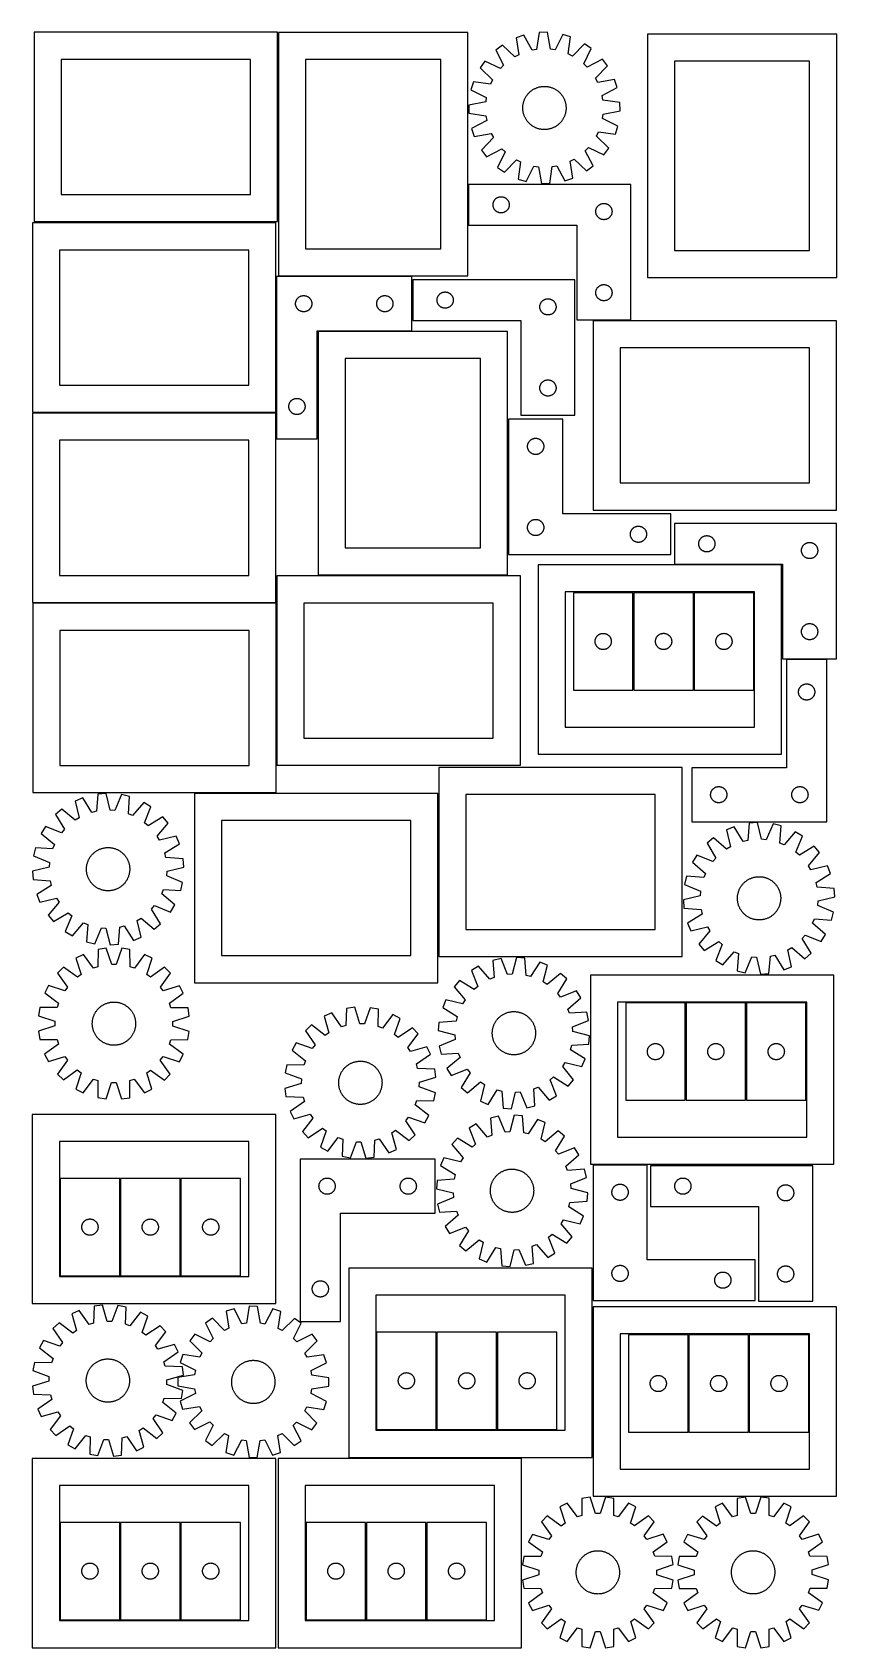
# Model space of a CAD drawing. Header units: millimetres. Extents: x 7 to 1493, y 7 to 2993.
import ezdxf

# ---------------------------------------------------------------- set-up
doc = ezdxf.new("R2010")
doc.units = ezdxf.units.MM
doc.layers.add('CUT', color=7, linetype='CONTINUOUS', true_color=0x000000)

msp = doc.modelspace()

# ---------------------------------------------------------------- linework, layer by layer
at = {"layer": 'CUT'}
for p, q in [((459.987129, 2993.486384), (9.987129, 2993.486384)), ((9.987129, 2993.486384), (9.987129, 2643.486384)), ((459.987129, 2643.486384), (459.987129, 2993.486384)), ((461.594661, 2993.190918), (461.594661, 2543.190918)), ((811.594661, 2993.190918), (461.594661, 2993.190918)), ((811.594661, 2543.190918), (811.594661, 2993.190918)), ((915.225045, 2988.304747), (900.668496, 2983.321029)), ((930.243014, 2960.314831), (915.225045, 2988.304747)), ((943.338961, 2993.211226), (938.689689, 2961.788957)), ((958.723115, 2993.452802), (943.338961, 2993.211226)), ((964.356693, 2962.192003), (958.723115, 2993.452802)), ((986.977224, 2989.431464), (972.845488, 2960.983813)), ((1001.683075, 2984.907251), (986.977224, 2989.431464)), ((1143.464549, 2989.975342), (1143.464549, 2539.975342)), ((1493.464549, 2989.975342), (1143.464549, 2989.975342)), ((1493.464549, 2539.975342), (1493.464549, 2989.975342)), ((875.446759, 2969.967012), (863.142712, 2960.728994)), ((863.142712, 2960.728994), (877.850918, 2932.575071)), ((898.379056, 2947.987828), (875.446759, 2969.967012)), ((900.668496, 2983.321029), (905.956791, 2951.999971)), ((938.689689, 2961.788957), (930.243014, 2960.314831)), ((972.845488, 2960.983813), (964.356693, 2962.192003)), ((997.380807, 2953.435593), (1001.683075, 2984.907251)), ((1027.311667, 2972.351731), (1005.08078, 2949.663354)), ((1026.082727, 2934.90274), (1039.899703, 2963.504591)), ((1039.899703, 2963.504591), (1027.311667, 2972.351731)), ((409.987129, 2943.486384), (59.987129, 2943.486384)), ((59.987129, 2943.486384), (59.987129, 2693.486384)), ((409.987129, 2693.486384), (409.987129, 2943.486384)), ((511.594661, 2943.190918), (511.594661, 2593.190918)), ((761.594661, 2943.190918), (511.594661, 2943.190918)), ((761.594661, 2593.190918), (761.594661, 2943.190918)), ((843.282032, 2940.234624), (834.434892, 2927.646587)), ((834.434892, 2927.646587), (857.123269, 2905.415701)), ((871.883884, 2926.417647), (843.282032, 2940.234624)), ((877.850918, 2932.575071), (871.883884, 2926.417647)), ((905.956791, 2951.999971), (898.379056, 2947.987828)), ((1005.08078, 2949.663354), (997.380807, 2953.435593)), ((1032.240151, 2928.935705), (1026.082727, 2934.90274)), ((1060.394074, 2943.643912), (1032.240151, 2928.935705)), ((1047.652908, 2908.407568), (1069.632092, 2931.339865)), ((1069.632092, 2931.339865), (1060.394074, 2943.643912)), ((1193.464549, 2939.975342), (1193.464549, 2589.975342)), ((1443.464549, 2939.975342), (1193.464549, 2939.975342)), ((1443.464549, 2589.975342), (1443.464549, 2939.975342)), ((821.879373, 2902.017995), (817.35516, 2887.312144)), ((853.35103, 2897.715727), (821.879373, 2902.017995)), ((857.123269, 2905.415701), (853.35103, 2897.715727)), ((1051.665051, 2900.829832), (1047.652908, 2908.407568)), ((1082.986109, 2906.118127), (1051.665051, 2900.829832)), ((1087.969826, 2891.561578), (1082.986109, 2906.118127)), ((817.35516, 2887.312144), (845.80281, 2873.180408)), ((845.80281, 2873.180408), (844.59462, 2864.691613)), ((915.698286, 2867.405693), (916.151683, 2868.57763)), ((916.151683, 2868.57763), (916.641668, 2869.734748)), ((916.641668, 2869.734748), (917.167757, 2870.875904)), ((917.167757, 2870.875904), (917.729431, 2871.999972)), ((917.729431, 2871.999972), (918.326136, 2873.105843)), ((918.326136, 2873.105843), (918.957282, 2874.192426)), ((918.957282, 2874.192426), (919.622247, 2875.258647)), ((919.622247, 2875.258647), (920.320375, 2876.303455)), ((920.320375, 2876.303455), (921.050977, 2877.325819)), ((921.050977, 2877.325819), (921.813332, 2878.32473)), ((921.813332, 2878.32473), (922.606687, 2879.299201)), ((922.606687, 2879.299201), (923.430259, 2880.248272)), ((923.430259, 2880.248272), (924.283236, 2881.171005)), ((924.283236, 2881.171005), (925.164776, 2882.066491)), ((925.164776, 2882.066491), (926.074009, 2882.933845)), ((926.074009, 2882.933845), (927.010037, 2883.772211)), ((927.010037, 2883.772211), (927.971937, 2884.580762)), ((927.971937, 2884.580762), (928.95876, 2885.3587)), ((928.95876, 2885.3587), (929.969531, 2886.105258)), ((929.969531, 2886.105258), (931.003254, 2886.819698)), ((931.003254, 2886.819698), (932.058907, 2887.501315)), ((932.058907, 2887.501315), (933.13545, 2888.149437)), ((933.13545, 2888.149437), (934.23182, 2888.763425)), ((934.23182, 2888.763425), (935.346934, 2889.342671)), ((935.346934, 2889.342671), (936.479693, 2889.886605)), ((936.479693, 2889.886605), (937.628978, 2890.39469)), ((937.628978, 2890.39469), (938.793656, 2890.866425)), ((938.793656, 2890.866425), (939.972576, 2891.301343)), ((939.972576, 2891.301343), (941.164576, 2891.699015)), ((941.164576, 2891.699015), (942.368478, 2892.05905)), ((942.368478, 2892.05905), (943.583096, 2892.381092)), ((943.583096, 2892.381092), (944.80723, 2892.664823)), ((944.80723, 2892.664823), (946.039672, 2892.909963)), ((946.039672, 2892.909963), (947.279206, 2893.11627)), ((947.279206, 2893.11627), (948.524608, 2893.28354)), ((948.524608, 2893.28354), (949.77465, 2893.411609)), ((949.77465, 2893.411609), (951.028098, 2893.50035)), ((951.028098, 2893.50035), (952.283715, 2893.549675)), ((952.283715, 2893.549675), (953.540262, 2893.559536)), ((953.540262, 2893.559536), (954.796498, 2893.529923)), ((954.796498, 2893.529923), (956.051185, 2893.460866)), ((956.051185, 2893.460866), (957.303083, 2893.352432)), ((957.303083, 2893.352432), (958.550957, 2893.204728)), ((958.550957, 2893.204728), (959.793576, 2893.0179)), ((959.793576, 2893.0179), (961.029714, 2892.792133)), ((961.029714, 2892.792133), (962.25815, 2892.52765)), ((962.25815, 2892.52765), (963.477672, 2892.224711)), ((963.477672, 2892.224711), (964.687077, 2891.883615)), ((964.687077, 2891.883615), (965.885171, 2891.504699)), ((965.885171, 2891.504699), (967.070772, 2891.088337)), ((967.070772, 2891.088337), (968.24271, 2890.63494)), ((968.24271, 2890.63494), (969.399828, 2890.144955)), ((969.399828, 2890.144955), (970.540984, 2889.618866)), ((970.540984, 2889.618866), (971.665052, 2889.057193)), ((971.665052, 2889.057193), (972.770923, 2888.460488)), ((972.770923, 2888.460488), (973.857505, 2887.829341)), ((973.857505, 2887.829341), (974.923727, 2887.164376)), ((974.923727, 2887.164376), (975.968535, 2886.466248)), ((975.968535, 2886.466248), (976.990899, 2885.735646)), ((976.990899, 2885.735646), (977.989809, 2884.973292)), ((977.989809, 2884.973292), (978.964281, 2884.179937)), ((978.964281, 2884.179937), (979.913352, 2883.356364)), ((979.913352, 2883.356364), (980.836085, 2882.503388)), ((980.836085, 2882.503388), (981.731571, 2881.621848)), ((981.731571, 2881.621848), (982.598925, 2880.712615)), ((982.598925, 2880.712615), (983.437291, 2879.776587)), ((983.437291, 2879.776587), (984.245842, 2878.814687)), ((984.245842, 2878.814687), (985.02378, 2877.827864)), ((985.02378, 2877.827864), (985.770337, 2876.817092)), ((985.770337, 2876.817092), (986.484777, 2875.78337)), ((986.484777, 2875.78337), (987.166395, 2874.727716)), ((987.166395, 2874.727716), (987.814517, 2873.651173)), ((987.814517, 2873.651173), (988.428504, 2872.554804)), ((988.428504, 2872.554804), (989.007751, 2871.439689)), ((989.007751, 2871.439689), (989.551685, 2870.30693)), ((989.551685, 2870.30693), (990.05977, 2869.157645)), ((990.05977, 2869.157645), (990.531504, 2867.992968)), ((990.531504, 2867.992968), (990.966422, 2866.814048)), ((1059.979911, 2876.543609), (1087.969826, 2891.561578)), ((1061.454036, 2868.096934), (1059.979911, 2876.543609)), ((1092.876306, 2863.447662), (1061.454036, 2868.096934)), ((844.59462, 2864.691613), (813.333821, 2859.058035)), ((813.333821, 2859.058035), (813.575397, 2843.673882)), ((813.575397, 2843.673882), (844.997667, 2839.02461)), ((844.997667, 2839.02461), (846.471792, 2830.577934)), ((913.227087, 2853.875182), (913.2567, 2855.131419)), ((913.236948, 2852.618635), (913.227087, 2853.875182)), ((913.286274, 2851.363019), (913.236948, 2852.618635)), ((913.2567, 2855.131419), (913.325758, 2856.386105)), ((913.375015, 2850.109571), (913.286274, 2851.363019)), ((913.325758, 2856.386105), (913.434192, 2857.638003)), ((913.503083, 2848.859528), (913.375015, 2850.109571)), ((913.434192, 2857.638003), (913.581896, 2858.885877)), ((913.670354, 2847.614126), (913.503083, 2848.859528)), ((913.581896, 2858.885877), (913.768723, 2860.128497)), ((913.876661, 2846.374592), (913.670354, 2847.614126)), ((913.768723, 2860.128497), (913.99449, 2861.364634)), ((914.121801, 2845.14215), (913.876661, 2846.374592)), ((913.99449, 2861.364634), (914.258974, 2862.59307)), ((914.405531, 2843.918016), (914.121801, 2845.14215)), ((914.258974, 2862.59307), (914.561913, 2863.812593)), ((914.727573, 2842.703399), (914.405531, 2843.918016)), ((914.561913, 2863.812593), (914.903008, 2865.021998)), ((915.087608, 2841.499496), (914.727573, 2842.703399)), ((914.903008, 2865.021998), (915.281924, 2866.220092)), ((915.485281, 2840.307496), (915.087608, 2841.499496)), ((915.281924, 2866.220092), (915.698286, 2867.405693)), ((915.920199, 2839.128576), (915.485281, 2840.307496)), ((916.391933, 2837.963898), (915.920199, 2839.128576)), ((916.900018, 2836.814613), (916.391933, 2837.963898)), ((990.30002, 2838.543913), (989.810035, 2837.386796)), ((990.753417, 2839.715851), (990.30002, 2838.543913)), ((991.169779, 2840.901452), (990.753417, 2839.715851)), ((990.966422, 2866.814048), (991.364095, 2865.622048)), ((991.548695, 2842.099546), (991.169779, 2840.901452)), ((991.364095, 2865.622048), (991.72413, 2864.418145)), ((991.889791, 2843.308951), (991.548695, 2842.099546)), ((991.72413, 2864.418145), (992.046172, 2863.203528)), ((992.19273, 2844.528474), (991.889791, 2843.308951)), ((992.046172, 2863.203528), (992.329903, 2861.979394)), ((992.457213, 2845.75691), (992.19273, 2844.528474)), ((992.329903, 2861.979394), (992.575042, 2860.746952)), ((992.68298, 2846.993047), (992.457213, 2845.75691)), ((992.575042, 2860.746952), (992.781349, 2859.507418)), ((992.869808, 2848.235666), (992.68298, 2846.993047)), ((992.781349, 2859.507418), (992.94862, 2858.262015)), ((993.017511, 2849.483541), (992.869808, 2848.235666)), ((992.94862, 2858.262015), (993.076689, 2857.011973)), ((993.125946, 2850.735439), (993.017511, 2849.483541)), ((993.076689, 2857.011973), (993.165429, 2855.758525)), ((993.195003, 2851.990125), (993.125946, 2850.735439)), ((993.165429, 2855.758525), (993.214755, 2854.502908)), ((993.224616, 2853.246362), (993.195003, 2851.990125)), ((993.214755, 2854.502908), (993.224616, 2853.246362)), ((1060.648893, 2833.941135), (1061.857083, 2842.429931)), ((1061.857083, 2842.429931), (1093.117882, 2848.063508)), ((1093.117882, 2848.063508), (1092.876306, 2863.447662)), ((846.471792, 2830.577934), (818.481877, 2815.559965)), ((818.481877, 2815.559965), (823.465594, 2801.003417)), ((917.443952, 2835.681854), (916.900018, 2836.814613)), ((918.023199, 2834.56674), (917.443952, 2835.681854)), ((918.637186, 2833.47037), (918.023199, 2834.56674)), ((919.285308, 2832.393828), (918.637186, 2833.47037)), ((919.966926, 2831.338174), (919.285308, 2832.393828)), ((920.681366, 2830.304451), (919.966926, 2831.338174)), ((921.427923, 2829.29368), (920.681366, 2830.304451)), ((922.205861, 2828.306857), (921.427923, 2829.29368)), ((923.014412, 2827.344957), (922.205861, 2828.306857)), ((923.852779, 2826.408929), (923.014412, 2827.344957)), ((924.720132, 2825.499696), (923.852779, 2826.408929)), ((925.615618, 2824.618156), (924.720132, 2825.499696)), ((926.538352, 2823.765179), (925.615618, 2824.618156)), ((927.487422, 2822.941607), (926.538352, 2823.765179)), ((928.461894, 2822.148252), (927.487422, 2822.941607)), ((929.460805, 2821.385898), (928.461894, 2822.148252)), ((930.483168, 2820.655296), (929.460805, 2821.385898)), ((931.527977, 2819.957168), (930.483168, 2820.655296)), ((932.594198, 2819.292202), (931.527977, 2819.957168)), ((933.68078, 2818.661056), (932.594198, 2819.292202)), ((934.786651, 2818.064351), (933.68078, 2818.661056)), ((935.910719, 2817.502677), (934.786651, 2818.064351)), ((937.051875, 2816.976588), (935.910719, 2817.502677)), ((938.208993, 2816.486604), (937.051875, 2816.976588)), ((939.380931, 2816.033206), (938.208993, 2816.486604)), ((940.566532, 2815.616845), (939.380931, 2816.033206)), ((941.764626, 2815.237929), (940.566532, 2815.616845)), ((942.974031, 2814.896833), (941.764626, 2815.237929)), ((944.193553, 2814.593894), (942.974031, 2814.896833)), ((945.421989, 2814.32941), (944.193553, 2814.593894)), ((946.658127, 2814.103643), (945.421989, 2814.32941)), ((947.900746, 2813.916816), (946.658127, 2814.103643)), ((949.14862, 2813.769112), (947.900746, 2813.916816)), ((950.400519, 2813.660678), (949.14862, 2813.769112)), ((951.655205, 2813.59162), (950.400519, 2813.660678)), ((952.911441, 2813.562008), (951.655205, 2813.59162)), ((954.167988, 2813.571869), (952.911441, 2813.562008)), ((955.423605, 2813.621194), (954.167988, 2813.571869)), ((956.677053, 2813.709935), (955.423605, 2813.621194)), ((957.927095, 2813.838004), (956.677053, 2813.709935)), ((959.172498, 2814.005274), (957.927095, 2813.838004)), ((960.412031, 2814.211581), (959.172498, 2814.005274)), ((961.644473, 2814.456721), (960.412031, 2814.211581)), ((962.868607, 2814.740452), (961.644473, 2814.456721)), ((964.083225, 2815.062493), (962.868607, 2814.740452)), ((965.287128, 2815.422528), (964.083225, 2815.062493)), ((966.479127, 2815.820201), (965.287128, 2815.422528)), ((967.658048, 2816.255119), (966.479127, 2815.820201)), ((968.822725, 2816.726854), (967.658048, 2816.255119)), ((969.97201, 2817.234938), (968.822725, 2816.726854)), ((971.104769, 2817.778873), (969.97201, 2817.234938)), ((972.219883, 2818.358119), (971.104769, 2817.778873)), ((973.316253, 2818.972107), (972.219883, 2818.358119)), ((974.392796, 2819.620229), (973.316253, 2818.972107)), ((975.44845, 2820.301846), (974.392796, 2819.620229)), ((976.482172, 2821.016286), (975.44845, 2820.301846)), ((977.492944, 2821.762843), (976.482172, 2821.016286)), ((978.479766, 2822.540782), (977.492944, 2821.762843)), ((979.441666, 2823.349333), (978.479766, 2822.540782)), ((980.377695, 2824.187699), (979.441666, 2823.349333)), ((981.286927, 2825.055053), (980.377695, 2824.187699)), ((982.168467, 2825.950538), (981.286927, 2825.055053)), ((983.021444, 2826.873272), (982.168467, 2825.950538)), ((983.845017, 2827.822343), (983.021444, 2826.873272)), ((984.638371, 2828.796814), (983.845017, 2827.822343)), ((985.400726, 2829.795725), (984.638371, 2828.796814)), ((986.131328, 2830.818089), (985.400726, 2829.795725)), ((986.829456, 2831.862897), (986.131328, 2830.818089)), ((987.494421, 2832.929118), (986.829456, 2831.862897)), ((988.125568, 2834.0157), (987.494421, 2832.929118)), ((988.722272, 2835.121571), (988.125568, 2834.0157)), ((989.283946, 2836.245639), (988.722272, 2835.121571)), ((989.810035, 2837.386796), (989.283946, 2836.245639)), ((1049.328434, 2801.705843), (1053.100673, 2809.405816)), ((1053.100673, 2809.405816), (1084.572331, 2805.103549)), ((1089.096543, 2819.8094), (1060.648893, 2833.941135)), ((1084.572331, 2805.103549), (1089.096543, 2819.8094)), ((823.465594, 2801.003417), (854.786652, 2806.291712)), ((858.798795, 2798.713976), (836.819611, 2775.781679)), ((846.057629, 2763.477632), (874.211553, 2778.185839)), ((854.786652, 2806.291712), (858.798795, 2798.713976)), ((874.211553, 2778.185839), (880.368976, 2772.218804)), ((1028.600785, 2774.546473), (1034.567819, 2780.703897)), ((1034.567819, 2780.703897), (1063.169671, 2766.88692)), ((1072.016811, 2779.474957), (1049.328434, 2801.705843)), ((1063.169671, 2766.88692), (1072.016811, 2779.474957)), ((836.819611, 2775.781679), (846.057629, 2763.477632)), ((880.368976, 2772.218804), (866.552, 2743.616952)), ((879.140036, 2734.769813), (901.370923, 2757.458189)), ((901.370923, 2757.458189), (909.070896, 2753.685951)), ((909.070896, 2753.685951), (904.768629, 2722.214293)), ((1000.494912, 2755.121573), (1008.072648, 2759.133716)), ((1005.783207, 2723.800514), (1000.494912, 2755.121573)), ((1008.072648, 2759.133716), (1031.004944, 2737.154532)), ((1043.308991, 2746.392549), (1028.600785, 2774.546473)), ((866.552, 2743.616952), (879.140036, 2734.769813)), ((904.768629, 2722.214293), (919.474479, 2717.69008)), ((919.474479, 2717.69008), (933.606215, 2746.13773)), ((933.606215, 2746.13773), (942.095011, 2744.929541)), ((942.095011, 2744.929541), (947.728588, 2713.668742)), ((963.112742, 2713.910318), (967.762014, 2745.332587)), ((967.762014, 2745.332587), (976.208689, 2746.806713)), ((976.208689, 2746.806713), (991.226658, 2718.816797)), ((991.226658, 2718.816797), (1005.783207, 2723.800514)), ((1031.004944, 2737.154532), (1043.308991, 2746.392549)), ((59.987129, 2693.486384), (409.987129, 2693.486384)), ((1113.153072, 2712.033727), (813.153072, 2712.033727)), ((813.153072, 2712.033727), (813.153072, 2637.033727)), ((866.794356, 2688.119261), (867.502153, 2688.428586)), ((867.502153, 2688.428586), (868.224936, 2688.701065)), ((868.224936, 2688.701065), (868.960787, 2688.935975)), ((868.960787, 2688.935975), (869.707756, 2689.132693)), ((869.707756, 2689.132693), (870.46386, 2689.290696)), ((870.46386, 2689.290696), (871.227096, 2689.409567)), ((871.227096, 2689.409567), (871.99544, 2689.48899)), ((871.99544, 2689.48899), (872.766853, 2689.528754)), ((872.766853, 2689.528754), (873.53929, 2689.528754)), ((873.53929, 2689.528754), (874.310704, 2689.48899)), ((874.310704, 2689.48899), (875.079047, 2689.409567)), ((875.079047, 2689.409567), (875.842283, 2689.290696)), ((875.842283, 2689.290696), (876.598388, 2689.132693)), ((876.598388, 2689.132693), (877.345356, 2688.935975)), ((877.345356, 2688.935975), (878.081207, 2688.701065)), ((878.081207, 2688.701065), (878.80399, 2688.428586)), ((878.80399, 2688.428586), (879.511788, 2688.119261)), ((947.728588, 2713.668742), (963.112742, 2713.910318)), ((1113.153072, 2462.033727), (1113.153072, 2712.033727)), ((858.153072, 2674.533727), (858.17296, 2675.305908)), ((858.17296, 2673.761546), (858.153072, 2674.533727)), ((858.17296, 2675.305908), (858.232574, 2676.076042)), ((858.232574, 2672.991412), (858.17296, 2673.761546)), ((858.232574, 2676.076042), (858.331753, 2676.842086)), ((858.331753, 2672.225368), (858.232574, 2672.991412)), ((858.331753, 2676.842086), (858.470236, 2677.602008)), ((858.470236, 2671.465446), (858.331753, 2672.225368)), ((858.470236, 2677.602008), (858.647656, 2678.353794)), ((858.647656, 2670.71366), (858.470236, 2671.465446)), ((858.647656, 2678.353794), (858.863541, 2679.095449)), ((858.863541, 2669.972004), (858.647656, 2670.71366)), ((858.863541, 2679.095449), (859.117319, 2679.825008)), ((859.117319, 2669.242446), (858.863541, 2669.972004)), ((859.117319, 2679.825008), (859.408318, 2680.540536)), ((859.408318, 2668.526918), (859.117319, 2669.242446)), ((859.408318, 2680.540536), (859.735766, 2681.240134)), ((859.735766, 2667.82732), (859.408318, 2668.526918)), ((859.735766, 2681.240134), (860.098793, 2681.921948)), ((860.098793, 2667.145506), (859.735766, 2667.82732)), ((860.098793, 2681.921948), (860.496438, 2682.58417)), ((860.496438, 2666.483284), (860.098793, 2667.145506)), ((860.496438, 2682.58417), (860.927647, 2683.225043)), ((860.927647, 2665.842411), (860.496438, 2666.483284)), ((860.927647, 2683.225043), (861.391275, 2683.842869)), ((861.391275, 2665.224585), (860.927647, 2665.842411)), ((861.391275, 2683.842869), (861.886093, 2684.436009)), ((861.886093, 2664.631445), (861.391275, 2665.224585)), ((861.886093, 2684.436009), (862.410789, 2685.002889)), ((862.410789, 2664.064565), (861.886093, 2664.631445)), ((862.410789, 2685.002889), (862.963972, 2685.542007)), ((862.963972, 2663.525446), (862.410789, 2664.064565)), ((862.963972, 2685.542007), (863.544174, 2686.051934)), ((863.544174, 2663.01552), (862.963972, 2663.525446)), ((863.544174, 2686.051934), (864.149858, 2686.531316)), ((864.149858, 2662.536138), (863.544174, 2663.01552)), ((864.149858, 2686.531316), (864.779416, 2686.978882)), ((864.779416, 2662.088572), (864.149858, 2662.536138)), ((864.779416, 2686.978882), (865.43118, 2687.393446)), ((865.43118, 2661.674008), (864.779416, 2662.088572)), ((865.43118, 2687.393446), (866.103421, 2687.773909)), ((866.103421, 2661.293545), (865.43118, 2661.674008)), ((866.103421, 2687.773909), (866.794356, 2688.119261)), ((866.794356, 2660.948193), (866.103421, 2661.293545)), ((867.502153, 2660.638867), (866.794356, 2660.948193)), ((868.224936, 2660.366389), (867.502153, 2660.638867)), ((868.960787, 2660.131479), (868.224936, 2660.366389)), ((869.707756, 2659.934761), (868.960787, 2660.131479)), ((870.46386, 2659.776758), (869.707756, 2659.934761)), ((871.227096, 2659.657887), (870.46386, 2659.776758)), ((871.99544, 2659.578464), (871.227096, 2659.657887)), ((872.766853, 2659.5387), (871.99544, 2659.578464)), ((873.53929, 2659.5387), (872.766853, 2659.5387)), ((874.310704, 2659.578464), (873.53929, 2659.5387)), ((875.079047, 2659.657887), (874.310704, 2659.578464)), ((875.842283, 2659.776758), (875.079047, 2659.657887)), ((876.598388, 2659.934761), (875.842283, 2659.776758)), ((877.345356, 2660.131479), (876.598388, 2659.934761)), ((878.081207, 2660.366389), (877.345356, 2660.131479)), ((878.80399, 2660.638867), (878.081207, 2660.366389)), ((879.511788, 2660.948193), (878.80399, 2660.638867)), ((879.511788, 2688.119261), (880.202723, 2687.773909)), ((880.202723, 2661.293545), (879.511788, 2660.948193)), ((880.202723, 2687.773909), (880.874964, 2687.393446)), ((880.874964, 2661.674008), (880.202723, 2661.293545)), ((880.874964, 2687.393446), (881.526728, 2686.978882)), ((881.526728, 2662.088572), (880.874964, 2661.674008)), ((881.526728, 2686.978882), (882.156286, 2686.531316)), ((882.156286, 2662.536138), (881.526728, 2662.088572)), ((882.156286, 2686.531316), (882.761969, 2686.051934)), ((882.761969, 2663.01552), (882.156286, 2662.536138)), ((882.761969, 2686.051934), (883.342172, 2685.542007)), ((883.342172, 2663.525446), (882.761969, 2663.01552)), ((883.342172, 2685.542007), (883.895355, 2685.002889)), ((883.895355, 2664.064565), (883.342172, 2663.525446)), ((883.895355, 2685.002889), (884.420051, 2684.436009)), ((884.420051, 2664.631445), (883.895355, 2664.064565)), ((884.420051, 2684.436009), (884.914869, 2683.842869)), ((884.914869, 2665.224585), (884.420051, 2664.631445)), ((884.914869, 2683.842869), (885.378497, 2683.225043)), ((885.378497, 2665.842411), (884.914869, 2665.224585)), ((885.378497, 2683.225043), (885.809705, 2682.58417)), ((885.809705, 2666.483284), (885.378497, 2665.842411)), ((885.809705, 2682.58417), (886.20735, 2681.921948)), ((886.20735, 2667.145506), (885.809705, 2666.483284)), ((886.20735, 2681.921948), (886.570378, 2681.240134)), ((886.570378, 2667.82732), (886.20735, 2667.145506)), ((886.570378, 2681.240134), (886.897825, 2680.540536)), ((886.897825, 2668.526918), (886.570378, 2667.82732)), ((886.897825, 2680.540536), (887.188824, 2679.825008)), ((887.188824, 2669.242446), (886.897825, 2668.526918)), ((887.188824, 2679.825008), (887.442602, 2679.095449)), ((887.442602, 2669.972004), (887.188824, 2669.242446)), ((887.442602, 2679.095449), (887.658488, 2678.353794)), ((887.658488, 2670.71366), (887.442602, 2669.972004)), ((887.658488, 2678.353794), (887.835907, 2677.602008)), ((887.835907, 2671.465446), (887.658488, 2670.71366)), ((887.835907, 2677.602008), (887.97439, 2676.842086)), ((887.97439, 2672.225368), (887.835907, 2671.465446)), ((887.97439, 2676.842086), (888.07357, 2676.076042)), ((888.07357, 2672.991412), (887.97439, 2672.225368)), ((888.07357, 2676.076042), (888.133183, 2675.305908)), ((888.133183, 2673.761546), (888.07357, 2672.991412)), ((888.133183, 2675.305908), (888.153072, 2674.533727)), ((888.153072, 2674.533727), (888.133183, 2673.761546)), ((1048.153072, 2662.033727), (1048.17296, 2662.805908)), ((1048.17296, 2661.261546), (1048.153072, 2662.033727)), ((1048.17296, 2662.805908), (1048.232574, 2663.576042)), ((1048.232574, 2660.491412), (1048.17296, 2661.261546)), ((1048.232574, 2663.576042), (1048.331753, 2664.342086)), ((1048.331753, 2659.725368), (1048.232574, 2660.491412)), ((1048.331753, 2664.342086), (1048.470236, 2665.102008)), ((1048.470236, 2658.965446), (1048.331753, 2659.725368)), ((1048.470236, 2665.102008), (1048.647656, 2665.853794)), ((1048.647656, 2658.21366), (1048.470236, 2658.965446)), ((1048.647656, 2665.853794), (1048.863541, 2666.595449)), ((1048.863541, 2666.595449), (1049.117319, 2667.325008)), ((1049.117319, 2667.325008), (1049.408318, 2668.040536)), ((1049.408318, 2668.040536), (1049.735766, 2668.740134)), ((1049.735766, 2668.740134), (1050.098793, 2669.421948)), ((1050.098793, 2669.421948), (1050.496438, 2670.08417)), ((1050.496438, 2670.08417), (1050.927647, 2670.725043)), ((1050.927647, 2670.725043), (1051.391275, 2671.342869)), ((1051.391275, 2671.342869), (1051.886093, 2671.936009)), ((1051.886093, 2671.936009), (1052.410789, 2672.502889)), ((1052.410789, 2672.502889), (1052.963972, 2673.042007)), ((1052.963972, 2673.042007), (1053.544174, 2673.551934)), ((1053.544174, 2673.551934), (1054.149858, 2674.031316)), ((1054.149858, 2674.031316), (1054.779416, 2674.478882)), ((1054.779416, 2674.478882), (1055.43118, 2674.893446)), ((1055.43118, 2674.893446), (1056.103421, 2675.273909)), ((1056.103421, 2675.273909), (1056.794356, 2675.619261)), ((1056.794356, 2675.619261), (1057.502153, 2675.928586)), ((1057.502153, 2675.928586), (1058.224936, 2676.201065)), ((1058.224936, 2676.201065), (1058.960787, 2676.435975)), ((1058.960787, 2676.435975), (1059.707756, 2676.632693)), ((1059.707756, 2676.632693), (1060.46386, 2676.790696)), ((1060.46386, 2676.790696), (1061.227096, 2676.909567)), ((1061.227096, 2676.909567), (1061.99544, 2676.98899)), ((1061.99544, 2676.98899), (1062.766853, 2677.028754)), ((1062.766853, 2677.028754), (1063.53929, 2677.028754)), ((1063.53929, 2677.028754), (1064.310704, 2676.98899)), ((1064.310704, 2676.98899), (1065.079047, 2676.909567)), ((1065.079047, 2676.909567), (1065.842283, 2676.790696)), ((1065.842283, 2676.790696), (1066.598388, 2676.632693)), ((1066.598388, 2676.632693), (1067.345356, 2676.435975)), ((1067.345356, 2676.435975), (1068.081207, 2676.201065)), ((1068.081207, 2676.201065), (1068.80399, 2675.928586)), ((1068.80399, 2675.928586), (1069.511788, 2675.619261)), ((1069.511788, 2675.619261), (1070.202723, 2675.273909)), ((1070.202723, 2675.273909), (1070.874964, 2674.893446)), ((1070.874964, 2674.893446), (1071.526728, 2674.478882)), ((1071.526728, 2674.478882), (1072.156286, 2674.031316)), ((1072.156286, 2674.031316), (1072.761969, 2673.551934)), ((1072.761969, 2673.551934), (1073.342172, 2673.042007)), ((1073.342172, 2673.042007), (1073.895355, 2672.502889)), ((1073.895355, 2672.502889), (1074.420051, 2671.936009)), ((1074.420051, 2671.936009), (1074.914869, 2671.342869)), ((1074.914869, 2671.342869), (1075.378497, 2670.725043)), ((1075.378497, 2670.725043), (1075.809705, 2670.08417)), ((1075.809705, 2670.08417), (1076.20735, 2669.421948)), ((1076.20735, 2669.421948), (1076.570378, 2668.740134)), ((1076.570378, 2668.740134), (1076.897825, 2668.040536)), ((1076.897825, 2668.040536), (1077.188824, 2667.325008)), ((1077.188824, 2667.325008), (1077.442602, 2666.595449)), ((1077.442602, 2666.595449), (1077.658488, 2665.853794)), ((1077.658488, 2665.853794), (1077.835907, 2665.102008)), ((1077.835907, 2658.965446), (1077.658488, 2658.21366)), ((1077.835907, 2665.102008), (1077.97439, 2664.342086)), ((1077.97439, 2659.725368), (1077.835907, 2658.965446)), ((1077.97439, 2664.342086), (1078.07357, 2663.576042)), ((1078.07357, 2660.491412), (1077.97439, 2659.725368)), ((1078.07357, 2663.576042), (1078.133183, 2662.805908)), ((1078.133183, 2661.261546), (1078.07357, 2660.491412)), ((1078.133183, 2662.805908), (1078.153072, 2662.033727)), ((1078.153072, 2662.033727), (1078.133183, 2661.261546)), ((456.619371, 2640.955091), (6.619371, 2640.955091)), ((6.619371, 2640.955091), (6.619371, 2290.955091)), ((9.987129, 2643.486384), (459.987129, 2643.486384)), ((456.619371, 2290.955091), (456.619371, 2640.955091)), ((813.153072, 2637.033727), (1013.153072, 2637.033727)), ((1013.153072, 2637.033727), (1013.153072, 2462.033727)), ((1048.863541, 2657.472004), (1048.647656, 2658.21366)), ((1049.117319, 2656.742446), (1048.863541, 2657.472004)), ((1049.408318, 2656.026918), (1049.117319, 2656.742446)), ((1049.735766, 2655.32732), (1049.408318, 2656.026918)), ((1050.098793, 2654.645506), (1049.735766, 2655.32732)), ((1050.496438, 2653.983284), (1050.098793, 2654.645506)), ((1050.927647, 2653.342411), (1050.496438, 2653.983284)), ((1051.391275, 2652.724585), (1050.927647, 2653.342411)), ((1051.886093, 2652.131445), (1051.391275, 2652.724585)), ((1052.410789, 2651.564565), (1051.886093, 2652.131445)), ((1052.963972, 2651.025446), (1052.410789, 2651.564565)), ((1053.544174, 2650.51552), (1052.963972, 2651.025446)), ((1054.149858, 2650.036138), (1053.544174, 2650.51552)), ((1054.779416, 2649.588572), (1054.149858, 2650.036138)), ((1055.43118, 2649.174008), (1054.779416, 2649.588572)), ((1056.103421, 2648.793545), (1055.43118, 2649.174008)), ((1056.794356, 2648.448193), (1056.103421, 2648.793545)), ((1057.502153, 2648.138867), (1056.794356, 2648.448193)), ((1058.224936, 2647.866389), (1057.502153, 2648.138867)), ((1058.960787, 2647.631479), (1058.224936, 2647.866389)), ((1059.707756, 2647.434761), (1058.960787, 2647.631479)), ((1060.46386, 2647.276758), (1059.707756, 2647.434761)), ((1061.227096, 2647.157887), (1060.46386, 2647.276758)), ((1061.99544, 2647.078464), (1061.227096, 2647.157887)), ((1062.766853, 2647.0387), (1061.99544, 2647.078464)), ((1063.53929, 2647.0387), (1062.766853, 2647.0387)), ((1064.310704, 2647.078464), (1063.53929, 2647.0387)), ((1065.079047, 2647.157887), (1064.310704, 2647.078464)), ((1065.842283, 2647.276758), (1065.079047, 2647.157887)), ((1066.598388, 2647.434761), (1065.842283, 2647.276758)), ((1067.345356, 2647.631479), (1066.598388, 2647.434761)), ((1068.081207, 2647.866389), (1067.345356, 2647.631479)), ((1068.80399, 2648.138867), (1068.081207, 2647.866389)), ((1069.511788, 2648.448193), (1068.80399, 2648.138867)), ((1070.202723, 2648.793545), (1069.511788, 2648.448193)), ((1070.874964, 2649.174008), (1070.202723, 2648.793545)), ((1071.526728, 2649.588572), (1070.874964, 2649.174008)), ((1072.156286, 2650.036138), (1071.526728, 2649.588572)), ((1072.761969, 2650.51552), (1072.156286, 2650.036138)), ((1073.342172, 2651.025446), (1072.761969, 2650.51552)), ((1073.895355, 2651.564565), (1073.342172, 2651.025446)), ((1074.420051, 2652.131445), (1073.895355, 2651.564565)), ((1074.914869, 2652.724585), (1074.420051, 2652.131445)), ((1075.378497, 2653.342411), (1074.914869, 2652.724585)), ((1075.809705, 2653.983284), (1075.378497, 2653.342411)), ((1076.20735, 2654.645506), (1075.809705, 2653.983284)), ((1076.570378, 2655.32732), (1076.20735, 2654.645506)), ((1076.897825, 2656.026918), (1076.570378, 2655.32732)), ((1077.188824, 2656.742446), (1076.897825, 2656.026918)), ((1077.442602, 2657.472004), (1077.188824, 2656.742446)), ((1077.658488, 2658.21366), (1077.442602, 2657.472004)), ((406.619371, 2590.955091), (56.619371, 2590.955091)), ((56.619371, 2590.955091), (56.619371, 2340.955091)), ((406.619371, 2340.955091), (406.619371, 2590.955091)), ((511.594661, 2593.190918), (761.594661, 2593.190918)), ((1193.464549, 2589.975342), (1443.464549, 2589.975342)), ((458.173361, 2541.650902), (458.173361, 2241.650902)), ((708.173361, 2541.650902), (458.173361, 2541.650902)), ((461.594661, 2543.190918), (811.594661, 2543.190918)), ((708.173361, 2441.650902), (708.173361, 2541.650902)), ((1143.464549, 2539.975342), (1493.464549, 2539.975342)), ((1009.688259, 2535.818395), (709.688259, 2535.818395)), ((709.688259, 2535.818395), (709.688259, 2460.818395)), ((758.945976, 2508.787557), (759.499158, 2509.326675)), ((759.499158, 2509.326675), (760.079361, 2509.836602)), ((760.079361, 2509.836602), (760.685044, 2510.315984)), ((760.685044, 2510.315984), (761.314603, 2510.76355)), ((761.314603, 2510.76355), (761.966366, 2511.178114)), ((761.966366, 2511.178114), (762.638607, 2511.558577)), ((762.638607, 2511.558577), (763.329543, 2511.903929)), ((763.329543, 2511.903929), (764.03734, 2512.213254)), ((764.03734, 2512.213254), (764.760123, 2512.485733)), ((764.760123, 2512.485733), (765.495974, 2512.720643)), ((765.495974, 2512.720643), (766.242942, 2512.917361)), ((766.242942, 2512.917361), (766.999047, 2513.075364)), ((766.999047, 2513.075364), (767.762283, 2513.194235)), ((767.762283, 2513.194235), (768.530627, 2513.273658)), ((768.530627, 2513.273658), (769.30204, 2513.313422)), ((769.30204, 2513.313422), (770.074477, 2513.313422)), ((770.074477, 2513.313422), (770.84589, 2513.273658)), ((770.84589, 2513.273658), (771.614234, 2513.194235)), ((771.614234, 2513.194235), (772.37747, 2513.075364)), ((772.37747, 2513.075364), (773.133575, 2512.917361)), ((773.133575, 2512.917361), (773.880543, 2512.720643)), ((773.880543, 2512.720643), (774.616394, 2512.485733)), ((774.616394, 2512.485733), (775.339177, 2512.213254)), ((775.339177, 2512.213254), (776.046974, 2511.903929)), ((776.046974, 2511.903929), (776.73791, 2511.558577)), ((776.73791, 2511.558577), (777.410151, 2511.178114)), ((777.410151, 2511.178114), (778.061914, 2510.76355)), ((778.061914, 2510.76355), (778.691473, 2510.315984)), ((778.691473, 2510.315984), (779.297156, 2509.836602)), ((779.297156, 2509.836602), (779.877359, 2509.326675)), ((779.877359, 2509.326675), (780.430541, 2508.787557)), ((1009.688259, 2285.818395), (1009.688259, 2535.818395)), ((1048.153072, 2512.033727), (1048.17296, 2512.805908)), ((1048.17296, 2511.261546), (1048.153072, 2512.033727)), ((1048.17296, 2512.805908), (1048.232574, 2513.576042)), ((1048.232574, 2510.491412), (1048.17296, 2511.261546)), ((1048.232574, 2513.576042), (1048.331753, 2514.342086)), ((1048.331753, 2509.725368), (1048.232574, 2510.491412)), ((1048.331753, 2514.342086), (1048.470236, 2515.102008)), ((1048.470236, 2508.965446), (1048.331753, 2509.725368)), ((1048.470236, 2515.102008), (1048.647656, 2515.853794)), ((1048.647656, 2515.853794), (1048.863541, 2516.595449)), ((1048.863541, 2516.595449), (1049.117319, 2517.325008)), ((1049.117319, 2517.325008), (1049.408318, 2518.040536)), ((1049.408318, 2518.040536), (1049.735766, 2518.740134)), ((1049.735766, 2518.740134), (1050.098793, 2519.421948)), ((1050.098793, 2519.421948), (1050.496438, 2520.08417)), ((1050.496438, 2520.08417), (1050.927647, 2520.725043)), ((1050.927647, 2520.725043), (1051.391275, 2521.342869)), ((1051.391275, 2521.342869), (1051.886093, 2521.936009)), ((1051.886093, 2521.936009), (1052.410789, 2522.502889)), ((1052.410789, 2522.502889), (1052.963972, 2523.042007)), ((1052.963972, 2523.042007), (1053.544174, 2523.551934)), ((1053.544174, 2523.551934), (1054.149858, 2524.031316)), ((1054.149858, 2524.031316), (1054.779416, 2524.478882)), ((1054.779416, 2524.478882), (1055.43118, 2524.893446)), ((1055.43118, 2524.893446), (1056.103421, 2525.273909)), ((1056.103421, 2525.273909), (1056.794356, 2525.619261)), ((1056.794356, 2525.619261), (1057.502153, 2525.928586)), ((1057.502153, 2525.928586), (1058.224936, 2526.201065)), ((1058.224936, 2526.201065), (1058.960787, 2526.435975)), ((1058.960787, 2526.435975), (1059.707756, 2526.632693)), ((1059.707756, 2526.632693), (1060.46386, 2526.790696)), ((1060.46386, 2526.790696), (1061.227096, 2526.909567)), ((1061.227096, 2526.909567), (1061.99544, 2526.98899)), ((1061.99544, 2526.98899), (1062.766853, 2527.028754)), ((1062.766853, 2527.028754), (1063.53929, 2527.028754)), ((1063.53929, 2527.028754), (1064.310704, 2526.98899)), ((1064.310704, 2526.98899), (1065.079047, 2526.909567)), ((1065.079047, 2526.909567), (1065.842283, 2526.790696)), ((1065.842283, 2526.790696), (1066.598388, 2526.632693)), ((1066.598388, 2526.632693), (1067.345356, 2526.435975)), ((1067.345356, 2526.435975), (1068.081207, 2526.201065)), ((1068.081207, 2526.201065), (1068.80399, 2525.928586)), ((1068.80399, 2525.928586), (1069.511788, 2525.619261)), ((1069.511788, 2525.619261), (1070.202723, 2525.273909)), ((1070.202723, 2525.273909), (1070.874964, 2524.893446)), ((1070.874964, 2524.893446), (1071.526728, 2524.478882)), ((1071.526728, 2524.478882), (1072.156286, 2524.031316)), ((1072.156286, 2524.031316), (1072.761969, 2523.551934)), ((1072.761969, 2523.551934), (1073.342172, 2523.042007)), ((1073.342172, 2523.042007), (1073.895355, 2522.502889)), ((1073.895355, 2522.502889), (1074.420051, 2521.936009)), ((1074.420051, 2521.936009), (1074.914869, 2521.342869)), ((1074.914869, 2521.342869), (1075.378497, 2520.725043)), ((1075.378497, 2520.725043), (1075.809705, 2520.08417)), ((1075.809705, 2520.08417), (1076.20735, 2519.421948)), ((1076.20735, 2519.421948), (1076.570378, 2518.740134)), ((1076.570378, 2518.740134), (1076.897825, 2518.040536)), ((1076.897825, 2518.040536), (1077.188824, 2517.325008)), ((1077.188824, 2517.325008), (1077.442602, 2516.595449)), ((1077.442602, 2516.595449), (1077.658488, 2515.853794)), ((1077.658488, 2515.853794), (1077.835907, 2515.102008)), ((1077.835907, 2515.102008), (1077.97439, 2514.342086)), ((1077.97439, 2509.725368), (1077.835907, 2508.965446)), ((1077.97439, 2514.342086), (1078.07357, 2513.576042)), ((1078.07357, 2510.491412), (1077.97439, 2509.725368)), ((1078.07357, 2513.576042), (1078.133183, 2512.805908)), ((1078.133183, 2511.261546), (1078.07357, 2510.491412)), ((1078.133183, 2512.805908), (1078.153072, 2512.033727)), ((1078.153072, 2512.033727), (1078.133183, 2511.261546)), ((493.178334, 2492.03712), (493.218098, 2492.808534)), ((493.178334, 2491.264683), (493.178334, 2492.03712)), ((493.218098, 2490.49327), (493.178334, 2491.264683)), ((493.218098, 2492.808534), (493.297521, 2493.576877)), ((493.297521, 2489.724926), (493.218098, 2490.49327)), ((493.297521, 2493.576877), (493.416391, 2494.340113)), ((493.416391, 2488.96169), (493.297521, 2489.724926)), ((493.416391, 2494.340113), (493.574395, 2495.096218)), ((493.574395, 2488.205586), (493.416391, 2488.96169)), ((493.574395, 2495.096218), (493.771113, 2495.843186)), ((493.771113, 2487.458617), (493.574395, 2488.205586)), ((493.771113, 2495.843186), (494.006022, 2496.579038)), ((494.006022, 2486.722766), (493.771113, 2487.458617)), ((494.006022, 2496.579038), (494.278501, 2497.30182)), ((494.278501, 2485.999983), (494.006022, 2486.722766)), ((494.278501, 2497.30182), (494.587827, 2498.009618)), ((494.587827, 2485.292186), (494.278501, 2485.999983)), ((494.587827, 2498.009618), (494.933179, 2498.700553)), ((494.933179, 2484.601251), (494.587827, 2485.292186)), ((494.933179, 2498.700553), (495.313641, 2499.372794)), ((495.313641, 2483.92901), (494.933179, 2484.601251)), ((495.313641, 2499.372794), (495.728205, 2500.024558)), ((495.728205, 2483.277246), (495.313641, 2483.92901)), ((495.728205, 2500.024558), (496.175772, 2500.654116)), ((496.175772, 2482.647688), (495.728205, 2483.277246)), ((496.175772, 2500.654116), (496.655154, 2501.259799)), ((496.655154, 2482.042004), (496.175772, 2482.647688)), ((496.655154, 2501.259799), (497.16508, 2501.840002)), ((497.16508, 2481.461802), (496.655154, 2482.042004)), ((497.16508, 2501.840002), (497.704198, 2502.393185)), ((497.704198, 2480.908619), (497.16508, 2481.461802)), ((497.704198, 2502.393185), (498.271079, 2502.917881)), ((498.271079, 2480.383923), (497.704198, 2480.908619)), ((498.271079, 2502.917881), (498.864218, 2503.412699)), ((498.864218, 2479.889105), (498.271079, 2480.383923)), ((498.864218, 2503.412699), (499.482044, 2503.876327)), ((499.482044, 2479.425477), (498.864218, 2479.889105)), ((499.482044, 2503.876327), (500.122918, 2504.307535)), ((500.122918, 2478.994268), (499.482044, 2479.425477)), ((500.122918, 2504.307535), (500.78514, 2504.70518)), ((500.78514, 2504.70518), (501.466954, 2505.068208)), ((501.466954, 2505.068208), (502.166552, 2505.395655)), ((502.166552, 2505.395655), (502.882079, 2505.686654)), ((502.882079, 2505.686654), (503.611638, 2505.940432)), ((503.611638, 2505.940432), (504.353294, 2506.156318)), ((504.353294, 2506.156318), (505.10508, 2506.333737)), ((505.10508, 2506.333737), (505.865002, 2506.47222)), ((505.865002, 2506.47222), (506.631046, 2506.5714)), ((506.631046, 2506.5714), (507.401179, 2506.631013)), ((507.401179, 2506.631013), (508.173361, 2506.650902)), ((508.173361, 2506.650902), (508.945542, 2506.631013)), ((508.945542, 2506.631013), (509.715676, 2506.5714)), ((509.715676, 2506.5714), (510.481719, 2506.47222)), ((510.481719, 2506.47222), (511.241642, 2506.333737)), ((511.241642, 2506.333737), (511.993427, 2506.156318)), ((511.993427, 2506.156318), (512.735083, 2505.940432)), ((512.735083, 2505.940432), (513.464642, 2505.686654)), ((513.464642, 2505.686654), (514.180169, 2505.395655)), ((514.180169, 2505.395655), (514.879768, 2505.068208)), ((514.879768, 2505.068208), (515.561582, 2504.70518)), ((515.561582, 2504.70518), (516.223804, 2504.307535)), ((516.223804, 2504.307535), (516.864677, 2503.876327)), ((516.864677, 2479.425477), (516.223804, 2478.994268)), ((516.864677, 2503.876327), (517.482503, 2503.412699)), ((517.482503, 2479.889105), (516.864677, 2479.425477)), ((517.482503, 2503.412699), (518.075642, 2502.917881)), ((518.075642, 2480.383923), (517.482503, 2479.889105)), ((518.075642, 2502.917881), (518.642523, 2502.393185)), ((518.642523, 2480.908619), (518.075642, 2480.383923)), ((518.642523, 2502.393185), (519.181641, 2501.840002)), ((519.181641, 2481.461802), (518.642523, 2480.908619)), ((519.181641, 2501.840002), (519.691567, 2501.259799)), ((519.691567, 2482.042004), (519.181641, 2481.461802)), ((519.691567, 2501.259799), (520.170949, 2500.654116)), ((520.170949, 2482.647688), (519.691567, 2482.042004)), ((520.170949, 2500.654116), (520.618516, 2500.024558)), ((520.618516, 2483.277246), (520.170949, 2482.647688)), ((520.618516, 2500.024558), (521.03308, 2499.372794)), ((521.03308, 2483.92901), (520.618516, 2483.277246)), ((521.03308, 2499.372794), (521.413543, 2498.700553)), ((521.413543, 2484.601251), (521.03308, 2483.92901)), ((521.413543, 2498.700553), (521.758895, 2498.009618)), ((521.758895, 2485.292186), (521.413543, 2484.601251)), ((521.758895, 2498.009618), (522.06822, 2497.30182)), ((522.06822, 2485.999983), (521.758895, 2485.292186)), ((522.06822, 2497.30182), (522.340699, 2496.579038)), ((522.340699, 2486.722766), (522.06822, 2485.999983)), ((522.340699, 2496.579038), (522.575609, 2495.843186)), ((522.575609, 2487.458617), (522.340699, 2486.722766)), ((522.575609, 2495.843186), (522.772326, 2495.096218)), ((522.772326, 2488.205586), (522.575609, 2487.458617)), ((522.772326, 2495.096218), (522.93033, 2494.340113)), ((522.93033, 2488.96169), (522.772326, 2488.205586)), ((522.93033, 2494.340113), (523.049201, 2493.576877)), ((523.049201, 2489.724926), (522.93033, 2488.96169)), ((523.049201, 2493.576877), (523.128624, 2492.808534)), ((523.128624, 2490.49327), (523.049201, 2489.724926)), ((523.128624, 2492.808534), (523.168388, 2492.03712)), ((523.168388, 2491.264683), (523.128624, 2490.49327)), ((523.168388, 2492.03712), (523.168388, 2491.264683)), ((643.178334, 2492.03712), (643.218098, 2492.808534)), ((643.178334, 2491.264683), (643.178334, 2492.03712)), ((643.218098, 2490.49327), (643.178334, 2491.264683)), ((643.218098, 2492.808534), (643.297521, 2493.576877)), ((643.297521, 2489.724926), (643.218098, 2490.49327)), ((643.297521, 2493.576877), (643.416391, 2494.340113)), ((643.416391, 2488.96169), (643.297521, 2489.724926)), ((643.416391, 2494.340113), (643.574395, 2495.096218)), ((643.574395, 2488.205586), (643.416391, 2488.96169)), ((643.574395, 2495.096218), (643.771113, 2495.843186)), ((643.771113, 2487.458617), (643.574395, 2488.205586)), ((643.771113, 2495.843186), (644.006022, 2496.579038)), ((644.006022, 2486.722766), (643.771113, 2487.458617)), ((644.006022, 2496.579038), (644.278501, 2497.30182)), ((644.278501, 2485.999983), (644.006022, 2486.722766)), ((644.278501, 2497.30182), (644.587827, 2498.009618)), ((644.587827, 2485.292186), (644.278501, 2485.999983)), ((644.587827, 2498.009618), (644.933179, 2498.700553)), ((644.933179, 2484.601251), (644.587827, 2485.292186)), ((644.933179, 2498.700553), (645.313641, 2499.372794)), ((645.313641, 2483.92901), (644.933179, 2484.601251)), ((645.313641, 2499.372794), (645.728205, 2500.024558)), ((645.728205, 2483.277246), (645.313641, 2483.92901)), ((645.728205, 2500.024558), (646.175772, 2500.654116)), ((646.175772, 2482.647688), (645.728205, 2483.277246)), ((646.175772, 2500.654116), (646.655154, 2501.259799)), ((646.655154, 2482.042004), (646.175772, 2482.647688)), ((646.655154, 2501.259799), (647.16508, 2501.840002)), ((647.16508, 2481.461802), (646.655154, 2482.042004)), ((647.16508, 2501.840002), (647.704198, 2502.393185)), ((647.704198, 2480.908619), (647.16508, 2481.461802)), ((647.704198, 2502.393185), (648.271079, 2502.917881)), ((648.271079, 2480.383923), (647.704198, 2480.908619)), ((648.271079, 2502.917881), (648.864218, 2503.412699)), ((648.864218, 2479.889105), (648.271079, 2480.383923)), ((648.864218, 2503.412699), (649.482044, 2503.876327)), ((649.482044, 2479.425477), (648.864218, 2479.889105)), ((649.482044, 2503.876327), (650.122918, 2504.307535)), ((650.122918, 2478.994268), (649.482044, 2479.425477)), ((650.122918, 2504.307535), (650.78514, 2504.70518)), ((650.78514, 2504.70518), (651.466954, 2505.068208)), ((651.466954, 2505.068208), (652.166552, 2505.395655)), ((652.166552, 2505.395655), (652.882079, 2505.686654)), ((652.882079, 2505.686654), (653.611638, 2505.940432)), ((653.611638, 2505.940432), (654.353294, 2506.156318)), ((654.353294, 2506.156318), (655.10508, 2506.333737)), ((655.10508, 2506.333737), (655.865002, 2506.47222)), ((655.865002, 2506.47222), (656.631046, 2506.5714)), ((656.631046, 2506.5714), (657.401179, 2506.631013)), ((657.401179, 2506.631013), (658.173361, 2506.650902)), ((658.173361, 2506.650902), (658.945542, 2506.631013)), ((658.945542, 2506.631013), (659.715676, 2506.5714)), ((659.715676, 2506.5714), (660.481719, 2506.47222)), ((660.481719, 2506.47222), (661.241642, 2506.333737)), ((661.241642, 2506.333737), (661.993427, 2506.156318)), ((661.993427, 2506.156318), (662.735083, 2505.940432)), ((662.735083, 2505.940432), (663.464642, 2505.686654)), ((663.464642, 2505.686654), (664.180169, 2505.395655)), ((664.180169, 2505.395655), (664.879768, 2505.068208)), ((664.879768, 2505.068208), (665.561582, 2504.70518)), ((665.561582, 2504.70518), (666.223804, 2504.307535)), ((666.223804, 2504.307535), (666.864677, 2503.876327)), ((666.864677, 2479.425477), (666.223804, 2478.994268)), ((666.864677, 2503.876327), (667.482503, 2503.412699)), ((667.482503, 2479.889105), (666.864677, 2479.425477)), ((667.482503, 2503.412699), (668.075642, 2502.917881)), ((668.075642, 2480.383923), (667.482503, 2479.889105)), ((668.075642, 2502.917881), (668.642523, 2502.393185)), ((668.642523, 2480.908619), (668.075642, 2480.383923)), ((668.642523, 2502.393185), (669.181641, 2501.840002)), ((669.181641, 2481.461802), (668.642523, 2480.908619)), ((669.181641, 2501.840002), (669.691567, 2501.259799)), ((669.691567, 2482.042004), (669.181641, 2481.461802)), ((669.691567, 2501.259799), (670.170949, 2500.654116)), ((670.170949, 2482.647688), (669.691567, 2482.042004)), ((670.170949, 2500.654116), (670.618516, 2500.024558)), ((670.618516, 2483.277246), (670.170949, 2482.647688)), ((670.618516, 2500.024558), (671.03308, 2499.372794)), ((671.03308, 2483.92901), (670.618516, 2483.277246)), ((671.03308, 2499.372794), (671.413543, 2498.700553)), ((671.413543, 2484.601251), (671.03308, 2483.92901)), ((671.413543, 2498.700553), (671.758895, 2498.009618)), ((671.758895, 2485.292186), (671.413543, 2484.601251)), ((671.758895, 2498.009618), (672.06822, 2497.30182)), ((672.06822, 2485.999983), (671.758895, 2485.292186)), ((672.06822, 2497.30182), (672.340699, 2496.579038)), ((672.340699, 2486.722766), (672.06822, 2485.999983)), ((672.340699, 2496.579038), (672.575609, 2495.843186)), ((672.575609, 2487.458617), (672.340699, 2486.722766)), ((672.575609, 2495.843186), (672.772326, 2495.096218)), ((672.772326, 2488.205586), (672.575609, 2487.458617)), ((672.772326, 2495.096218), (672.93033, 2494.340113)), ((672.93033, 2488.96169), (672.772326, 2488.205586)), ((672.93033, 2494.340113), (673.049201, 2493.576877)), ((673.049201, 2489.724926), (672.93033, 2488.96169)), ((673.049201, 2493.576877), (673.128624, 2492.808534)), ((673.128624, 2490.49327), (673.049201, 2489.724926)), ((673.128624, 2492.808534), (673.168388, 2492.03712)), ((673.168388, 2491.264683), (673.128624, 2490.49327)), ((673.168388, 2492.03712), (673.168388, 2491.264683)), ((754.688259, 2498.318395), (754.708147, 2499.090576)), ((754.708147, 2497.546214), (754.688259, 2498.318395)), ((754.708147, 2499.090576), (754.76776, 2499.86071)), ((754.76776, 2496.77608), (754.708147, 2497.546214)), ((754.76776, 2499.86071), (754.86694, 2500.626754)), ((754.86694, 2496.010036), (754.76776, 2496.77608)), ((754.86694, 2500.626754), (755.005423, 2501.386676)), ((755.005423, 2495.250114), (754.86694, 2496.010036)), ((755.005423, 2501.386676), (755.182843, 2502.138462)), ((755.182843, 2494.498328), (755.005423, 2495.250114)), ((755.182843, 2502.138462), (755.398728, 2502.880117)), ((755.398728, 2493.756672), (755.182843, 2494.498328)), ((755.398728, 2502.880117), (755.652506, 2503.609676)), ((755.652506, 2493.027114), (755.398728, 2493.756672)), ((755.652506, 2503.609676), (755.943505, 2504.325204)), ((755.943505, 2492.311586), (755.652506, 2493.027114)), ((755.943505, 2504.325204), (756.270952, 2505.024802)), ((756.270952, 2491.611988), (755.943505, 2492.311586)), ((756.270952, 2505.024802), (756.63398, 2505.706616)), ((756.63398, 2490.930174), (756.270952, 2491.611988)), ((756.63398, 2505.706616), (757.031625, 2506.368838)), ((757.031625, 2490.267952), (756.63398, 2490.930174)), ((757.031625, 2506.368838), (757.462833, 2507.009711)), ((757.462833, 2489.627078), (757.031625, 2490.267952)), ((757.462833, 2507.009711), (757.926461, 2507.627537)), ((757.926461, 2489.009253), (757.462833, 2489.627078)), ((757.926461, 2507.627537), (758.42128, 2508.220677)), ((758.42128, 2488.416113), (757.926461, 2489.009253)), ((758.42128, 2508.220677), (758.945976, 2508.787557)), ((758.945976, 2487.849233), (758.42128, 2488.416113)), ((759.499158, 2487.310114), (758.945976, 2487.849233)), ((760.079361, 2486.800188), (759.499158, 2487.310114)), ((760.685044, 2486.320806), (760.079361, 2486.800188)), ((761.314603, 2485.87324), (760.685044, 2486.320806)), ((761.966366, 2485.458676), (761.314603, 2485.87324)), ((762.638607, 2485.078213), (761.966366, 2485.458676)), ((763.329543, 2484.732861), (762.638607, 2485.078213)), ((764.03734, 2484.423535), (763.329543, 2484.732861)), ((764.760123, 2484.151057), (764.03734, 2484.423535)), ((765.495974, 2483.916147), (764.760123, 2484.151057)), ((766.242942, 2483.719429), (765.495974, 2483.916147)), ((766.999047, 2483.561426), (766.242942, 2483.719429)), ((767.762283, 2483.442555), (766.999047, 2483.561426)), ((768.530627, 2483.363132), (767.762283, 2483.442555)), ((769.30204, 2483.323368), (768.530627, 2483.363132)), ((770.074477, 2483.323368), (769.30204, 2483.323368)), ((770.84589, 2483.363132), (770.074477, 2483.323368)), ((771.614234, 2483.442555), (770.84589, 2483.363132)), ((772.37747, 2483.561426), (771.614234, 2483.442555)), ((773.133575, 2483.719429), (772.37747, 2483.561426)), ((773.880543, 2483.916147), (773.133575, 2483.719429)), ((774.616394, 2484.151057), (773.880543, 2483.916147)), ((775.339177, 2484.423535), (774.616394, 2484.151057)), ((776.046974, 2484.732861), (775.339177, 2484.423535)), ((776.73791, 2485.078213), (776.046974, 2484.732861)), ((777.410151, 2485.458676), (776.73791, 2485.078213)), ((778.061914, 2485.87324), (777.410151, 2485.458676)), ((778.691473, 2486.320806), (778.061914, 2485.87324)), ((779.297156, 2486.800188), (778.691473, 2486.320806)), ((779.877359, 2487.310114), (779.297156, 2486.800188)), ((780.430541, 2487.849233), (779.877359, 2487.310114)), ((780.430541, 2508.787557), (780.955237, 2508.220677)), ((780.955237, 2488.416113), (780.430541, 2487.849233)), ((780.955237, 2508.220677), (781.450056, 2507.627537)), ((781.450056, 2489.009253), (780.955237, 2488.416113)), ((781.450056, 2507.627537), (781.913684, 2507.009711)), ((781.913684, 2489.627078), (781.450056, 2489.009253)), ((781.913684, 2507.009711), (782.344892, 2506.368838)), ((782.344892, 2490.267952), (781.913684, 2489.627078)), ((782.344892, 2506.368838), (782.742537, 2505.706616)), ((782.742537, 2490.930174), (782.344892, 2490.267952)), ((782.742537, 2505.706616), (783.105565, 2505.024802)), ((783.105565, 2491.611988), (782.742537, 2490.930174)), ((783.105565, 2505.024802), (783.433012, 2504.325204)), ((783.433012, 2492.311586), (783.105565, 2491.611988)), ((783.433012, 2504.325204), (783.724011, 2503.609676)), ((783.724011, 2493.027114), (783.433012, 2492.311586)), ((783.724011, 2503.609676), (783.977789, 2502.880117)), ((783.977789, 2493.756672), (783.724011, 2493.027114)), ((783.977789, 2502.880117), (784.193674, 2502.138462)), ((784.193674, 2494.498328), (783.977789, 2493.756672)), ((784.193674, 2502.138462), (784.371094, 2501.386676)), ((784.371094, 2495.250114), (784.193674, 2494.498328)), ((784.371094, 2501.386676), (784.509577, 2500.626754)), ((784.509577, 2496.010036), (784.371094, 2495.250114)), ((784.509577, 2500.626754), (784.608757, 2499.86071)), ((784.608757, 2496.77608), (784.509577, 2496.010036)), ((784.608757, 2499.86071), (784.66837, 2499.090576)), ((784.66837, 2497.546214), (784.608757, 2496.77608)), ((784.66837, 2499.090576), (784.688259, 2498.318395)), ((784.688259, 2498.318395), (784.66837, 2497.546214)), ((944.688259, 2485.818395), (944.708147, 2486.590576)), ((944.708147, 2485.046214), (944.688259, 2485.818395)), ((944.708147, 2486.590576), (944.76776, 2487.36071)), ((944.76776, 2484.27608), (944.708147, 2485.046214)), ((944.76776, 2487.36071), (944.86694, 2488.126754)), ((944.86694, 2483.510036), (944.76776, 2484.27608)), ((944.86694, 2488.126754), (945.005423, 2488.886676)), ((945.005423, 2482.750114), (944.86694, 2483.510036)), ((945.005423, 2488.886676), (945.182843, 2489.638462)), ((945.182843, 2481.998328), (945.005423, 2482.750114)), ((945.182843, 2489.638462), (945.398728, 2490.380117)), ((945.398728, 2481.256672), (945.182843, 2481.998328)), ((945.398728, 2490.380117), (945.652506, 2491.109676)), ((945.652506, 2480.527114), (945.398728, 2481.256672)), ((945.652506, 2491.109676), (945.943505, 2491.825204)), ((945.943505, 2479.811586), (945.652506, 2480.527114)), ((945.943505, 2491.825204), (946.270952, 2492.524802)), ((946.270952, 2479.111988), (945.943505, 2479.811586)), ((946.270952, 2492.524802), (946.63398, 2493.206616)), ((946.63398, 2493.206616), (947.031625, 2493.868838)), ((947.031625, 2493.868838), (947.462833, 2494.509711)), ((947.462833, 2494.509711), (947.926461, 2495.127537)), ((947.926461, 2495.127537), (948.42128, 2495.720677)), ((948.42128, 2495.720677), (948.945976, 2496.287557)), ((948.945976, 2496.287557), (949.499158, 2496.826675)), ((949.499158, 2496.826675), (950.079361, 2497.336602)), ((950.079361, 2497.336602), (950.685044, 2497.815984)), ((950.685044, 2497.815984), (951.314603, 2498.26355)), ((951.314603, 2498.26355), (951.966366, 2498.678114)), ((951.966366, 2498.678114), (952.638607, 2499.058577)), ((952.638607, 2499.058577), (953.329543, 2499.403929)), ((953.329543, 2499.403929), (954.03734, 2499.713254)), ((954.03734, 2499.713254), (954.760123, 2499.985733)), ((954.760123, 2499.985733), (955.495974, 2500.220643)), ((955.495974, 2500.220643), (956.242942, 2500.417361)), ((956.242942, 2500.417361), (956.999047, 2500.575364)), ((956.999047, 2500.575364), (957.762283, 2500.694235)), ((957.762283, 2500.694235), (958.530627, 2500.773658)), ((958.530627, 2500.773658), (959.30204, 2500.813422)), ((959.30204, 2500.813422), (960.074477, 2500.813422)), ((960.074477, 2500.813422), (960.84589, 2500.773658)), ((960.84589, 2500.773658), (961.614234, 2500.694235)), ((961.614234, 2500.694235), (962.37747, 2500.575364)), ((962.37747, 2500.575364), (963.133575, 2500.417361)), ((963.133575, 2500.417361), (963.880543, 2500.220643)), ((963.880543, 2500.220643), (964.616394, 2499.985733)), ((964.616394, 2499.985733), (965.339177, 2499.713254)), ((965.339177, 2499.713254), (966.046974, 2499.403929)), ((966.046974, 2499.403929), (966.73791, 2499.058577)), ((966.73791, 2499.058577), (967.410151, 2498.678114)), ((967.410151, 2498.678114), (968.061914, 2498.26355)), ((968.061914, 2498.26355), (968.691473, 2497.815984)), ((968.691473, 2497.815984), (969.297156, 2497.336602)), ((969.297156, 2497.336602), (969.877359, 2496.826675)), ((969.877359, 2496.826675), (970.430541, 2496.287557)), ((970.430541, 2496.287557), (970.955237, 2495.720677)), ((970.955237, 2495.720677), (971.450056, 2495.127537)), ((971.450056, 2495.127537), (971.913684, 2494.509711)), ((971.913684, 2494.509711), (972.344892, 2493.868838)), ((972.344892, 2493.868838), (972.742537, 2493.206616)), ((972.742537, 2493.206616), (973.105565, 2492.524802)), ((973.105565, 2492.524802), (973.433012, 2491.825204)), ((973.433012, 2479.811586), (973.105565, 2479.111988)), ((973.433012, 2491.825204), (973.724011, 2491.109676)), ((973.724011, 2480.527114), (973.433012, 2479.811586)), ((973.724011, 2491.109676), (973.977789, 2490.380117)), ((973.977789, 2481.256672), (973.724011, 2480.527114)), ((973.977789, 2490.380117), (974.193674, 2489.638462)), ((974.193674, 2481.998328), (973.977789, 2481.256672)), ((974.193674, 2489.638462), (974.371094, 2488.886676)), ((974.371094, 2482.750114), (974.193674, 2481.998328)), ((974.371094, 2488.886676), (974.509577, 2488.126754)), ((974.509577, 2483.510036), (974.371094, 2482.750114)), ((974.509577, 2488.126754), (974.608757, 2487.36071)), ((974.608757, 2484.27608), (974.509577, 2483.510036)), ((974.608757, 2487.36071), (974.66837, 2486.590576)), ((974.66837, 2485.046214), (974.608757, 2484.27608)), ((974.66837, 2486.590576), (974.688259, 2485.818395)), ((974.688259, 2485.818395), (974.66837, 2485.046214)), ((1048.647656, 2508.21366), (1048.470236, 2508.965446)), ((1048.863541, 2507.472004), (1048.647656, 2508.21366)), ((1049.117319, 2506.742446), (1048.863541, 2507.472004)), ((1049.408318, 2506.026918), (1049.117319, 2506.742446)), ((1049.735766, 2505.32732), (1049.408318, 2506.026918)), ((1050.098793, 2504.645506), (1049.735766, 2505.32732)), ((1050.496438, 2503.983284), (1050.098793, 2504.645506)), ((1050.927647, 2503.342411), (1050.496438, 2503.983284)), ((1051.391275, 2502.724585), (1050.927647, 2503.342411)), ((1051.886093, 2502.131445), (1051.391275, 2502.724585)), ((1052.410789, 2501.564565), (1051.886093, 2502.131445)), ((1052.963972, 2501.025446), (1052.410789, 2501.564565)), ((1053.544174, 2500.51552), (1052.963972, 2501.025446)), ((1054.149858, 2500.036138), (1053.544174, 2500.51552)), ((1054.779416, 2499.588572), (1054.149858, 2500.036138)), ((1055.43118, 2499.174008), (1054.779416, 2499.588572)), ((1056.103421, 2498.793545), (1055.43118, 2499.174008)), ((1056.794356, 2498.448193), (1056.103421, 2498.793545)), ((1057.502153, 2498.138867), (1056.794356, 2498.448193)), ((1058.224936, 2497.866389), (1057.502153, 2498.138867)), ((1058.960787, 2497.631479), (1058.224936, 2497.866389)), ((1059.707756, 2497.434761), (1058.960787, 2497.631479)), ((1060.46386, 2497.276758), (1059.707756, 2497.434761)), ((1061.227096, 2497.157887), (1060.46386, 2497.276758)), ((1061.99544, 2497.078464), (1061.227096, 2497.157887)), ((1062.766853, 2497.0387), (1061.99544, 2497.078464)), ((1063.53929, 2497.0387), (1062.766853, 2497.0387)), ((1064.310704, 2497.078464), (1063.53929, 2497.0387)), ((1065.079047, 2497.157887), (1064.310704, 2497.078464)), ((1065.842283, 2497.276758), (1065.079047, 2497.157887)), ((1066.598388, 2497.434761), (1065.842283, 2497.276758)), ((1067.345356, 2497.631479), (1066.598388, 2497.434761)), ((1068.081207, 2497.866389), (1067.345356, 2497.631479)), ((1068.80399, 2498.138867), (1068.081207, 2497.866389)), ((1069.511788, 2498.448193), (1068.80399, 2498.138867)), ((1070.202723, 2498.793545), (1069.511788, 2498.448193)), ((1070.874964, 2499.174008), (1070.202723, 2498.793545)), ((1071.526728, 2499.588572), (1070.874964, 2499.174008)), ((1072.156286, 2500.036138), (1071.526728, 2499.588572)), ((1072.761969, 2500.51552), (1072.156286, 2500.036138)), ((1073.342172, 2501.025446), (1072.761969, 2500.51552)), ((1073.895355, 2501.564565), (1073.342172, 2501.025446)), ((1074.420051, 2502.131445), (1073.895355, 2501.564565)), ((1074.914869, 2502.724585), (1074.420051, 2502.131445)), ((1075.378497, 2503.342411), (1074.914869, 2502.724585)), ((1075.809705, 2503.983284), (1075.378497, 2503.342411)), ((1076.20735, 2504.645506), (1075.809705, 2503.983284)), ((1076.570378, 2505.32732), (1076.20735, 2504.645506)), ((1076.897825, 2506.026918), (1076.570378, 2505.32732)), ((1077.188824, 2506.742446), (1076.897825, 2506.026918)), ((1077.442602, 2507.472004), (1077.188824, 2506.742446)), ((1077.658488, 2508.21366), (1077.442602, 2507.472004)), ((1077.835907, 2508.965446), (1077.658488, 2508.21366)), ((500.78514, 2478.596623), (500.122918, 2478.994268)), ((501.466954, 2478.233596), (500.78514, 2478.596623)), ((502.166552, 2477.906148), (501.466954, 2478.233596)), ((502.882079, 2477.615149), (502.166552, 2477.906148)), ((503.611638, 2477.361371), (502.882079, 2477.615149)), ((504.353294, 2477.145486), (503.611638, 2477.361371)), ((505.10508, 2476.968066), (504.353294, 2477.145486)), ((505.865002, 2476.829583), (505.10508, 2476.968066)), ((506.631046, 2476.730404), (505.865002, 2476.829583)), ((507.401179, 2476.67079), (506.631046, 2476.730404)), ((508.173361, 2476.650902), (507.401179, 2476.67079)), ((508.945542, 2476.67079), (508.173361, 2476.650902)), ((509.715676, 2476.730404), (508.945542, 2476.67079)), ((510.481719, 2476.829583), (509.715676, 2476.730404)), ((511.241642, 2476.968066), (510.481719, 2476.829583)), ((511.993427, 2477.145486), (511.241642, 2476.968066)), ((512.735083, 2477.361371), (511.993427, 2477.145486)), ((513.464642, 2477.615149), (512.735083, 2477.361371)), ((514.180169, 2477.906148), (513.464642, 2477.615149)), ((514.879768, 2478.233596), (514.180169, 2477.906148)), ((515.561582, 2478.596623), (514.879768, 2478.233596)), ((516.223804, 2478.994268), (515.561582, 2478.596623)), ((650.78514, 2478.596623), (650.122918, 2478.994268)), ((651.466954, 2478.233596), (650.78514, 2478.596623)), ((652.166552, 2477.906148), (651.466954, 2478.233596)), ((652.882079, 2477.615149), (652.166552, 2477.906148)), ((653.611638, 2477.361371), (652.882079, 2477.615149)), ((654.353294, 2477.145486), (653.611638, 2477.361371)), ((655.10508, 2476.968066), (654.353294, 2477.145486)), ((655.865002, 2476.829583), (655.10508, 2476.968066)), ((656.631046, 2476.730404), (655.865002, 2476.829583)), ((657.401179, 2476.67079), (656.631046, 2476.730404)), ((658.173361, 2476.650902), (657.401179, 2476.67079)), ((658.945542, 2476.67079), (658.173361, 2476.650902)), ((659.715676, 2476.730404), (658.945542, 2476.67079)), ((660.481719, 2476.829583), (659.715676, 2476.730404)), ((661.241642, 2476.968066), (660.481719, 2476.829583)), ((661.993427, 2477.145486), (661.241642, 2476.968066)), ((662.735083, 2477.361371), (661.993427, 2477.145486)), ((663.464642, 2477.615149), (662.735083, 2477.361371)), ((664.180169, 2477.906148), (663.464642, 2477.615149)), ((664.879768, 2478.233596), (664.180169, 2477.906148)), ((665.561582, 2478.596623), (664.879768, 2478.233596)), ((666.223804, 2478.994268), (665.561582, 2478.596623)), ((709.688259, 2460.818395), (909.688259, 2460.818395)), ((909.688259, 2460.818395), (909.688259, 2285.818395)), ((946.63398, 2478.430174), (946.270952, 2479.111988)), ((947.031625, 2477.767952), (946.63398, 2478.430174)), ((947.462833, 2477.127078), (947.031625, 2477.767952)), ((947.926461, 2476.509253), (947.462833, 2477.127078)), ((948.42128, 2475.916113), (947.926461, 2476.509253)), ((948.945976, 2475.349233), (948.42128, 2475.916113)), ((949.499158, 2474.810114), (948.945976, 2475.349233)), ((950.079361, 2474.300188), (949.499158, 2474.810114)), ((950.685044, 2473.820806), (950.079361, 2474.300188)), ((951.314603, 2473.37324), (950.685044, 2473.820806)), ((951.966366, 2472.958676), (951.314603, 2473.37324)), ((952.638607, 2472.578213), (951.966366, 2472.958676)), ((953.329543, 2472.232861), (952.638607, 2472.578213)), ((954.03734, 2471.923535), (953.329543, 2472.232861)), ((954.760123, 2471.651057), (954.03734, 2471.923535)), ((955.495974, 2471.416147), (954.760123, 2471.651057)), ((956.242942, 2471.219429), (955.495974, 2471.416147)), ((956.999047, 2471.061426), (956.242942, 2471.219429)), ((957.762283, 2470.942555), (956.999047, 2471.061426)), ((958.530627, 2470.863132), (957.762283, 2470.942555)), ((959.30204, 2470.823368), (958.530627, 2470.863132)), ((960.074477, 2470.823368), (959.30204, 2470.823368)), ((960.84589, 2470.863132), (960.074477, 2470.823368)), ((961.614234, 2470.942555), (960.84589, 2470.863132)), ((962.37747, 2471.061426), (961.614234, 2470.942555)), ((963.133575, 2471.219429), (962.37747, 2471.061426)), ((963.880543, 2471.416147), (963.133575, 2471.219429)), ((964.616394, 2471.651057), (963.880543, 2471.416147)), ((965.339177, 2471.923535), (964.616394, 2471.651057)), ((966.046974, 2472.232861), (965.339177, 2471.923535)), ((966.73791, 2472.578213), (966.046974, 2472.232861)), ((967.410151, 2472.958676), (966.73791, 2472.578213)), ((968.061914, 2473.37324), (967.410151, 2472.958676)), ((968.691473, 2473.820806), (968.061914, 2473.37324)), ((969.297156, 2474.300188), (968.691473, 2473.820806)), ((969.877359, 2474.810114), (969.297156, 2474.300188)), ((970.430541, 2475.349233), (969.877359, 2474.810114)), ((970.955237, 2475.916113), (970.430541, 2475.349233)), ((971.450056, 2476.509253), (970.955237, 2475.916113)), ((971.913684, 2477.127078), (971.450056, 2476.509253)), ((972.344892, 2477.767952), (971.913684, 2477.127078)), ((972.742537, 2478.430174), (972.344892, 2477.767952)), ((973.105565, 2479.111988), (972.742537, 2478.430174)), ((1013.153072, 2462.033727), (1113.153072, 2462.033727)), ((1493.235887, 2460.163099), (1043.235887, 2460.163099)), ((1043.235887, 2460.163099), (1043.235887, 2110.163099)), ((1493.235887, 2110.163099), (1493.235887, 2460.163099)), ((533.173361, 2241.650902), (533.173361, 2441.650902)), ((533.173361, 2441.650902), (708.173361, 2441.650902)), ((885.001388, 2440.083786), (535.001388, 2440.083786)), ((535.001388, 2440.083786), (535.001388, 1990.083786)), ((885.001388, 1990.083786), (885.001388, 2440.083786)), ((835.001388, 2390.083786), (585.001388, 2390.083786)), ((585.001388, 2390.083786), (585.001388, 2040.083786)), ((835.001388, 2040.083786), (835.001388, 2390.083786)), ((1443.235887, 2410.163099), (1093.235887, 2410.163099)), ((1093.235887, 2410.163099), (1093.235887, 2160.163099)), ((1443.235887, 2160.163099), (1443.235887, 2410.163099)), ((56.619371, 2340.955091), (406.619371, 2340.955091)), ((944.688259, 2335.818395), (944.708147, 2336.590576)), ((944.708147, 2335.046214), (944.688259, 2335.818395)), ((944.708147, 2336.590576), (944.76776, 2337.36071)), ((944.76776, 2334.27608), (944.708147, 2335.046214)), ((944.76776, 2337.36071), (944.86694, 2338.126754)), ((944.86694, 2333.510036), (944.76776, 2334.27608)), ((944.86694, 2338.126754), (945.005423, 2338.886676)), ((945.005423, 2332.750114), (944.86694, 2333.510036)), ((945.005423, 2338.886676), (945.182843, 2339.638462)), ((945.182843, 2331.998328), (945.005423, 2332.750114)), ((945.182843, 2339.638462), (945.398728, 2340.380117)), ((945.398728, 2331.256672), (945.182843, 2331.998328)), ((945.398728, 2340.380117), (945.652506, 2341.109676)), ((945.652506, 2330.527114), (945.398728, 2331.256672)), ((945.652506, 2341.109676), (945.943505, 2341.825204)), ((945.943505, 2329.811586), (945.652506, 2330.527114)), ((945.943505, 2341.825204), (946.270952, 2342.524802)), ((946.270952, 2342.524802), (946.63398, 2343.206616)), ((946.63398, 2343.206616), (947.031625, 2343.868838)), ((947.031625, 2343.868838), (947.462833, 2344.509711)), ((947.462833, 2344.509711), (947.926461, 2345.127537)), ((947.926461, 2345.127537), (948.42128, 2345.720677)), ((948.42128, 2345.720677), (948.945976, 2346.287557)), ((948.945976, 2346.287557), (949.499158, 2346.826675)), ((949.499158, 2346.826675), (950.079361, 2347.336602)), ((950.079361, 2347.336602), (950.685044, 2347.815984)), ((950.685044, 2347.815984), (951.314603, 2348.26355)), ((951.314603, 2348.26355), (951.966366, 2348.678114)), ((951.966366, 2348.678114), (952.638607, 2349.058577)), ((952.638607, 2349.058577), (953.329543, 2349.403929)), ((953.329543, 2349.403929), (954.03734, 2349.713254)), ((954.03734, 2349.713254), (954.760123, 2349.985733)), ((954.760123, 2349.985733), (955.495974, 2350.220643)), ((955.495974, 2350.220643), (956.242942, 2350.417361)), ((956.242942, 2350.417361), (956.999047, 2350.575364)), ((956.999047, 2350.575364), (957.762283, 2350.694235)), ((957.762283, 2350.694235), (958.530627, 2350.773658)), ((958.530627, 2350.773658), (959.30204, 2350.813422)), ((959.30204, 2350.813422), (960.074477, 2350.813422)), ((960.074477, 2350.813422), (960.84589, 2350.773658)), ((960.84589, 2350.773658), (961.614234, 2350.694235)), ((961.614234, 2350.694235), (962.37747, 2350.575364)), ((962.37747, 2350.575364), (963.133575, 2350.417361)), ((963.133575, 2350.417361), (963.880543, 2350.220643)), ((963.880543, 2350.220643), (964.616394, 2349.985733)), ((964.616394, 2349.985733), (965.339177, 2349.713254)), ((965.339177, 2349.713254), (966.046974, 2349.403929)), ((966.046974, 2349.403929), (966.73791, 2349.058577)), ((966.73791, 2349.058577), (967.410151, 2348.678114)), ((967.410151, 2348.678114), (968.061914, 2348.26355)), ((968.061914, 2348.26355), (968.691473, 2347.815984)), ((968.691473, 2347.815984), (969.297156, 2347.336602)), ((969.297156, 2347.336602), (969.877359, 2346.826675)), ((969.877359, 2346.826675), (970.430541, 2346.287557)), ((970.430541, 2346.287557), (970.955237, 2345.720677)), ((970.955237, 2345.720677), (971.450056, 2345.127537)), ((971.450056, 2345.127537), (971.913684, 2344.509711)), ((971.913684, 2344.509711), (972.344892, 2343.868838)), ((972.344892, 2343.868838), (972.742537, 2343.206616)), ((972.742537, 2343.206616), (973.105565, 2342.524802)), ((973.105565, 2342.524802), (973.433012, 2341.825204)), ((973.433012, 2341.825204), (973.724011, 2341.109676)), ((973.724011, 2330.527114), (973.433012, 2329.811586)), ((973.724011, 2341.109676), (973.977789, 2340.380117)), ((973.977789, 2331.256672), (973.724011, 2330.527114)), ((973.977789, 2340.380117), (974.193674, 2339.638462)), ((974.193674, 2331.998328), (973.977789, 2331.256672)), ((974.193674, 2339.638462), (974.371094, 2338.886676)), ((974.371094, 2332.750114), (974.193674, 2331.998328)), ((974.371094, 2338.886676), (974.509577, 2338.126754)), ((974.509577, 2333.510036), (974.371094, 2332.750114)), ((974.509577, 2338.126754), (974.608757, 2337.36071)), ((974.608757, 2334.27608), (974.509577, 2333.510036)), ((974.608757, 2337.36071), (974.66837, 2336.590576)), ((974.66837, 2335.046214), (974.608757, 2334.27608)), ((974.66837, 2336.590576), (974.688259, 2335.818395)), ((974.688259, 2335.818395), (974.66837, 2335.046214)), ((480.678334, 2302.03712), (480.718098, 2302.808534)), ((480.678334, 2301.264683), (480.678334, 2302.03712)), ((480.718098, 2300.49327), (480.678334, 2301.264683)), ((480.718098, 2302.808534), (480.797521, 2303.576877)), ((480.797521, 2299.724926), (480.718098, 2300.49327)), ((480.797521, 2303.576877), (480.916391, 2304.340113)), ((480.916391, 2304.340113), (481.074395, 2305.096218)), ((481.074395, 2305.096218), (481.271113, 2305.843186)), ((481.271113, 2305.843186), (481.506022, 2306.579038)), ((481.506022, 2306.579038), (481.778501, 2307.30182)), ((481.778501, 2307.30182), (482.087827, 2308.009618)), ((482.087827, 2308.009618), (482.433179, 2308.700553)), ((482.433179, 2308.700553), (482.813641, 2309.372794)), ((482.813641, 2309.372794), (483.228205, 2310.024558)), ((483.228205, 2310.024558), (483.675772, 2310.654116)), ((483.675772, 2310.654116), (484.155154, 2311.259799)), ((484.155154, 2311.259799), (484.66508, 2311.840002)), ((484.66508, 2311.840002), (485.204198, 2312.393185)), ((485.204198, 2312.393185), (485.771079, 2312.917881)), ((485.771079, 2312.917881), (486.364218, 2313.412699)), ((486.364218, 2313.412699), (486.982044, 2313.876327)), ((486.982044, 2313.876327), (487.622918, 2314.307535)), ((487.622918, 2314.307535), (488.28514, 2314.70518)), ((488.28514, 2314.70518), (488.966954, 2315.068208)), ((488.966954, 2315.068208), (489.666552, 2315.395655)), ((489.666552, 2315.395655), (490.382079, 2315.686654)), ((490.382079, 2315.686654), (491.111638, 2315.940432)), ((491.111638, 2315.940432), (491.853294, 2316.156318)), ((491.853294, 2316.156318), (492.60508, 2316.333737)), ((492.60508, 2316.333737), (493.365002, 2316.47222)), ((493.365002, 2316.47222), (494.131046, 2316.5714)), ((494.131046, 2316.5714), (494.901179, 2316.631013)), ((494.901179, 2316.631013), (495.673361, 2316.650902)), ((495.673361, 2316.650902), (496.445542, 2316.631013)), ((496.445542, 2316.631013), (497.215676, 2316.5714)), ((497.215676, 2316.5714), (497.981719, 2316.47222)), ((497.981719, 2316.47222), (498.741642, 2316.333737)), ((498.741642, 2316.333737), (499.493427, 2316.156318)), ((499.493427, 2316.156318), (500.235083, 2315.940432)), ((500.235083, 2315.940432), (500.964642, 2315.686654)), ((500.964642, 2315.686654), (501.680169, 2315.395655)), ((501.680169, 2315.395655), (502.379768, 2315.068208)), ((502.379768, 2315.068208), (503.061582, 2314.70518)), ((503.061582, 2314.70518), (503.723804, 2314.307535)), ((503.723804, 2314.307535), (504.364677, 2313.876327)), ((504.364677, 2313.876327), (504.982503, 2313.412699)), ((504.982503, 2313.412699), (505.575642, 2312.917881)), ((505.575642, 2312.917881), (506.142523, 2312.393185)), ((506.142523, 2312.393185), (506.681641, 2311.840002)), ((506.681641, 2311.840002), (507.191567, 2311.259799)), ((507.191567, 2311.259799), (507.670949, 2310.654116)), ((507.670949, 2310.654116), (508.118516, 2310.024558)), ((508.118516, 2310.024558), (508.53308, 2309.372794)), ((508.53308, 2309.372794), (508.913543, 2308.700553)), ((508.913543, 2308.700553), (509.258895, 2308.009618)), ((509.258895, 2308.009618), (509.56822, 2307.30182)), ((509.56822, 2307.30182), (509.840699, 2306.579038)), ((509.840699, 2306.579038), (510.075609, 2305.843186)), ((510.075609, 2305.843186), (510.272326, 2305.096218)), ((510.272326, 2305.096218), (510.43033, 2304.340113)), ((510.43033, 2304.340113), (510.549201, 2303.576877)), ((510.549201, 2303.576877), (510.628624, 2302.808534)), ((510.628624, 2300.49327), (510.549201, 2299.724926)), ((510.628624, 2302.808534), (510.668388, 2302.03712)), ((510.668388, 2301.264683), (510.628624, 2300.49327)), ((510.668388, 2302.03712), (510.668388, 2301.264683)), ((946.270952, 2329.111988), (945.943505, 2329.811586)), ((946.63398, 2328.430174), (946.270952, 2329.111988)), ((947.031625, 2327.767952), (946.63398, 2328.430174)), ((947.462833, 2327.127078), (947.031625, 2327.767952)), ((947.926461, 2326.509253), (947.462833, 2327.127078)), ((948.42128, 2325.916113), (947.926461, 2326.509253)), ((948.945976, 2325.349233), (948.42128, 2325.916113)), ((949.499158, 2324.810114), (948.945976, 2325.349233)), ((950.079361, 2324.300188), (949.499158, 2324.810114)), ((950.685044, 2323.820806), (950.079361, 2324.300188)), ((951.314603, 2323.37324), (950.685044, 2323.820806)), ((951.966366, 2322.958676), (951.314603, 2323.37324)), ((952.638607, 2322.578213), (951.966366, 2322.958676)), ((953.329543, 2322.232861), (952.638607, 2322.578213)), ((954.03734, 2321.923535), (953.329543, 2322.232861)), ((954.760123, 2321.651057), (954.03734, 2321.923535)), ((955.495974, 2321.416147), (954.760123, 2321.651057)), ((956.242942, 2321.219429), (955.495974, 2321.416147)), ((956.999047, 2321.061426), (956.242942, 2321.219429)), ((957.762283, 2320.942555), (956.999047, 2321.061426)), ((958.530627, 2320.863132), (957.762283, 2320.942555)), ((959.30204, 2320.823368), (958.530627, 2320.863132)), ((960.074477, 2320.823368), (959.30204, 2320.823368)), ((960.84589, 2320.863132), (960.074477, 2320.823368)), ((961.614234, 2320.942555), (960.84589, 2320.863132)), ((962.37747, 2321.061426), (961.614234, 2320.942555)), ((963.133575, 2321.219429), (962.37747, 2321.061426)), ((963.880543, 2321.416147), (963.133575, 2321.219429)), ((964.616394, 2321.651057), (963.880543, 2321.416147)), ((965.339177, 2321.923535), (964.616394, 2321.651057)), ((966.046974, 2322.232861), (965.339177, 2321.923535)), ((966.73791, 2322.578213), (966.046974, 2322.232861)), ((967.410151, 2322.958676), (966.73791, 2322.578213)), ((968.061914, 2323.37324), (967.410151, 2322.958676)), ((968.691473, 2323.820806), (968.061914, 2323.37324)), ((969.297156, 2324.300188), (968.691473, 2323.820806)), ((969.877359, 2324.810114), (969.297156, 2324.300188)), ((970.430541, 2325.349233), (969.877359, 2324.810114)), ((970.955237, 2325.916113), (970.430541, 2325.349233)), ((971.450056, 2326.509253), (970.955237, 2325.916113)), ((971.913684, 2327.127078), (971.450056, 2326.509253)), ((972.344892, 2327.767952), (971.913684, 2327.127078)), ((972.742537, 2328.430174), (972.344892, 2327.767952)), ((973.105565, 2329.111988), (972.742537, 2328.430174)), ((973.433012, 2329.811586), (973.105565, 2329.111988)), ((6.619371, 2290.955091), (456.619371, 2290.955091)), ((456.635729, 2289.174574), (6.635729, 2289.174574)), ((6.635729, 2289.174574), (6.635729, 1939.174574)), ((456.635729, 1939.174574), (456.635729, 2289.174574)), ((480.916391, 2298.96169), (480.797521, 2299.724926)), ((481.074395, 2298.205586), (480.916391, 2298.96169)), ((481.271113, 2297.458617), (481.074395, 2298.205586)), ((481.506022, 2296.722766), (481.271113, 2297.458617)), ((481.778501, 2295.999983), (481.506022, 2296.722766)), ((482.087827, 2295.292186), (481.778501, 2295.999983)), ((482.433179, 2294.601251), (482.087827, 2295.292186)), ((482.813641, 2293.92901), (482.433179, 2294.601251)), ((483.228205, 2293.277246), (482.813641, 2293.92901)), ((483.675772, 2292.647688), (483.228205, 2293.277246)), ((484.155154, 2292.042004), (483.675772, 2292.647688)), ((484.66508, 2291.461802), (484.155154, 2292.042004)), ((485.204198, 2290.908619), (484.66508, 2291.461802)), ((485.771079, 2290.383923), (485.204198, 2290.908619)), ((486.364218, 2289.889105), (485.771079, 2290.383923)), ((486.982044, 2289.425477), (486.364218, 2289.889105)), ((487.622918, 2288.994268), (486.982044, 2289.425477)), ((488.28514, 2288.596623), (487.622918, 2288.994268)), ((488.966954, 2288.233596), (488.28514, 2288.596623)), ((489.666552, 2287.906148), (488.966954, 2288.233596)), ((490.382079, 2287.615149), (489.666552, 2287.906148)), ((491.111638, 2287.361371), (490.382079, 2287.615149)), ((491.853294, 2287.145486), (491.111638, 2287.361371)), ((492.60508, 2286.968066), (491.853294, 2287.145486)), ((493.365002, 2286.829583), (492.60508, 2286.968066)), ((494.131046, 2286.730404), (493.365002, 2286.829583)), ((494.901179, 2286.67079), (494.131046, 2286.730404)), ((495.673361, 2286.650902), (494.901179, 2286.67079)), ((496.445542, 2286.67079), (495.673361, 2286.650902)), ((497.215676, 2286.730404), (496.445542, 2286.67079)), ((497.981719, 2286.829583), (497.215676, 2286.730404)), ((498.741642, 2286.968066), (497.981719, 2286.829583)), ((499.493427, 2287.145486), (498.741642, 2286.968066)), ((500.235083, 2287.361371), (499.493427, 2287.145486)), ((500.964642, 2287.615149), (500.235083, 2287.361371)), ((501.680169, 2287.906148), (500.964642, 2287.615149)), ((502.379768, 2288.233596), (501.680169, 2287.906148)), ((503.061582, 2288.596623), (502.379768, 2288.233596)), ((503.723804, 2288.994268), (503.061582, 2288.596623)), ((504.364677, 2289.425477), (503.723804, 2288.994268)), ((504.982503, 2289.889105), (504.364677, 2289.425477)), ((505.575642, 2290.383923), (504.982503, 2289.889105)), ((506.142523, 2290.908619), (505.575642, 2290.383923)), ((506.681641, 2291.461802), (506.142523, 2290.908619)), ((507.191567, 2292.042004), (506.681641, 2291.461802)), ((507.670949, 2292.647688), (507.191567, 2292.042004)), ((508.118516, 2293.277246), (507.670949, 2292.647688)), ((508.53308, 2293.92901), (508.118516, 2293.277246)), ((508.913543, 2294.601251), (508.53308, 2293.92901)), ((509.258895, 2295.292186), (508.913543, 2294.601251)), ((509.56822, 2295.999983), (509.258895, 2295.292186)), ((509.840699, 2296.722766), (509.56822, 2295.999983)), ((510.075609, 2297.458617), (509.840699, 2296.722766)), ((510.272326, 2298.205586), (510.075609, 2297.458617)), ((510.43033, 2298.96169), (510.272326, 2298.205586)), ((510.549201, 2299.724926), (510.43033, 2298.96169)), ((987.01706, 2277.85208), (887.01706, 2277.85208)), ((887.01706, 2277.85208), (887.01706, 2027.85208)), ((909.688259, 2285.818395), (1009.688259, 2285.818395)), ((987.01706, 2102.85208), (987.01706, 2277.85208)), ((458.173361, 2241.650902), (533.173361, 2241.650902)), ((928.013846, 2239.849669), (928.643404, 2240.297236)), ((928.643404, 2240.297236), (929.295168, 2240.7118)), ((929.295168, 2240.7118), (929.967409, 2241.092262)), ((929.967409, 2241.092262), (930.658344, 2241.437614)), ((930.658344, 2241.437614), (931.366142, 2241.74694)), ((931.366142, 2241.74694), (932.088924, 2242.019419)), ((932.088924, 2242.019419), (932.824775, 2242.254329)), ((932.824775, 2242.254329), (933.571744, 2242.451046)), ((933.571744, 2242.451046), (934.327849, 2242.60905)), ((934.327849, 2242.60905), (935.091085, 2242.727921)), ((935.091085, 2242.727921), (935.859428, 2242.807343)), ((935.859428, 2242.807343), (936.630841, 2242.847107)), ((936.630841, 2242.847107), (937.403279, 2242.847107)), ((937.403279, 2242.847107), (938.174692, 2242.807343)), ((938.174692, 2242.807343), (938.943035, 2242.727921)), ((938.943035, 2242.727921), (939.706271, 2242.60905)), ((939.706271, 2242.60905), (940.462376, 2242.451046)), ((940.462376, 2242.451046), (941.209345, 2242.254329)), ((941.209345, 2242.254329), (941.945196, 2242.019419)), ((941.945196, 2242.019419), (942.667978, 2241.74694)), ((942.667978, 2241.74694), (943.375776, 2241.437614)), ((943.375776, 2241.437614), (944.066711, 2241.092262)), ((944.066711, 2241.092262), (944.738952, 2240.7118)), ((944.738952, 2240.7118), (945.390716, 2240.297236)), ((945.390716, 2240.297236), (946.020274, 2239.849669)), ((406.635729, 2239.174574), (56.635729, 2239.174574)), ((56.635729, 2239.174574), (56.635729, 1989.174574)), ((406.635729, 1989.174574), (406.635729, 2239.174574)), ((922.01706, 2227.85208), (922.036949, 2228.624262)), ((922.036949, 2227.079899), (922.01706, 2227.85208)), ((922.036949, 2228.624262), (922.096562, 2229.394395)), ((922.096562, 2226.309765), (922.036949, 2227.079899)), ((922.096562, 2229.394395), (922.195742, 2230.160439)), ((922.195742, 2225.543722), (922.096562, 2226.309765)), ((922.195742, 2230.160439), (922.334225, 2230.920361)), ((922.334225, 2224.783799), (922.195742, 2225.543722)), ((922.334225, 2230.920361), (922.511644, 2231.672147)), ((922.511644, 2224.032014), (922.334225, 2224.783799)), ((922.511644, 2231.672147), (922.727529, 2232.413803)), ((922.727529, 2223.290358), (922.511644, 2224.032014)), ((922.727529, 2232.413803), (922.981308, 2233.143362)), ((922.981308, 2222.560799), (922.727529, 2223.290358)), ((922.981308, 2233.143362), (923.272306, 2233.858889)), ((923.272306, 2221.845272), (922.981308, 2222.560799)), ((923.272306, 2233.858889), (923.599754, 2234.558487)), ((923.599754, 2221.145674), (923.272306, 2221.845272)), ((923.599754, 2234.558487), (923.962781, 2235.240301)), ((923.962781, 2220.463859), (923.599754, 2221.145674)), ((923.962781, 2235.240301), (924.360427, 2235.902523)), ((924.360427, 2219.801638), (923.962781, 2220.463859)), ((924.360427, 2235.902523), (924.791635, 2236.543397)), ((924.791635, 2219.160764), (924.360427, 2219.801638)), ((924.791635, 2236.543397), (925.255263, 2237.161223)), ((925.255263, 2218.542938), (924.791635, 2219.160764)), ((925.255263, 2237.161223), (925.750081, 2237.754362)), ((925.750081, 2217.949799), (925.255263, 2218.542938)), ((925.750081, 2237.754362), (926.274777, 2238.321243)), ((926.274777, 2217.382918), (925.750081, 2217.949799)), ((926.274777, 2238.321243), (926.82796, 2238.860361)), ((926.82796, 2216.8438), (926.274777, 2217.382918)), ((926.82796, 2238.860361), (927.408162, 2239.370287)), ((927.408162, 2216.333874), (926.82796, 2216.8438)), ((927.408162, 2239.370287), (928.013846, 2239.849669)), ((928.013846, 2215.854492), (927.408162, 2216.333874)), ((928.643404, 2215.406925), (928.013846, 2215.854492)), ((929.295168, 2214.992361), (928.643404, 2215.406925)), ((929.967409, 2214.611898), (929.295168, 2214.992361)), ((930.658344, 2214.266546), (929.967409, 2214.611898)), ((931.366142, 2213.957221), (930.658344, 2214.266546)), ((932.088924, 2213.684742), (931.366142, 2213.957221)), ((932.824775, 2213.449832), (932.088924, 2213.684742)), ((933.571744, 2213.253115), (932.824775, 2213.449832)), ((934.327849, 2213.095111), (933.571744, 2213.253115)), ((935.091085, 2212.97624), (934.327849, 2213.095111)), ((935.859428, 2212.896818), (935.091085, 2212.97624)), ((936.630841, 2212.857053), (935.859428, 2212.896818)), ((937.403279, 2212.857053), (936.630841, 2212.857053)), ((938.174692, 2212.896818), (937.403279, 2212.857053)), ((938.943035, 2212.97624), (938.174692, 2212.896818)), ((939.706271, 2213.095111), (938.943035, 2212.97624)), ((940.462376, 2213.253115), (939.706271, 2213.095111)), ((941.209345, 2213.449832), (940.462376, 2213.253115)), ((941.945196, 2213.684742), (941.209345, 2213.449832)), ((942.667978, 2213.957221), (941.945196, 2213.684742)), ((943.375776, 2214.266546), (942.667978, 2213.957221)), ((944.066711, 2214.611898), (943.375776, 2214.266546)), ((944.738952, 2214.992361), (944.066711, 2214.611898)), ((945.390716, 2215.406925), (944.738952, 2214.992361)), ((946.020274, 2215.854492), (945.390716, 2215.406925)), ((946.020274, 2239.849669), (946.625958, 2239.370287)), ((946.625958, 2216.333874), (946.020274, 2215.854492)), ((946.625958, 2239.370287), (947.20616, 2238.860361)), ((947.20616, 2216.8438), (946.625958, 2216.333874)), ((947.20616, 2238.860361), (947.759343, 2238.321243)), ((947.759343, 2217.382918), (947.20616, 2216.8438)), ((947.759343, 2238.321243), (948.284039, 2237.754362)), ((948.284039, 2217.949799), (947.759343, 2217.382918)), ((948.284039, 2237.754362), (948.778857, 2237.161223)), ((948.778857, 2218.542938), (948.284039, 2217.949799)), ((948.778857, 2237.161223), (949.242485, 2236.543397)), ((949.242485, 2219.160764), (948.778857, 2218.542938)), ((949.242485, 2236.543397), (949.673693, 2235.902523)), ((949.673693, 2219.801638), (949.242485, 2219.160764)), ((949.673693, 2235.902523), (950.071339, 2235.240301)), ((950.071339, 2220.463859), (949.673693, 2219.801638)), ((950.071339, 2235.240301), (950.434366, 2234.558487)), ((950.434366, 2221.145674), (950.071339, 2220.463859)), ((950.434366, 2234.558487), (950.761814, 2233.858889)), ((950.761814, 2221.845272), (950.434366, 2221.145674)), ((950.761814, 2233.858889), (951.052812, 2233.143362)), ((951.052812, 2222.560799), (950.761814, 2221.845272)), ((951.052812, 2233.143362), (951.306591, 2232.413803)), ((951.306591, 2223.290358), (951.052812, 2222.560799)), ((951.306591, 2232.413803), (951.522476, 2231.672147)), ((951.522476, 2224.032014), (951.306591, 2223.290358)), ((951.522476, 2231.672147), (951.699895, 2230.920361)), ((951.699895, 2224.783799), (951.522476, 2224.032014)), ((951.699895, 2230.920361), (951.838378, 2230.160439)), ((951.838378, 2225.543722), (951.699895, 2224.783799)), ((951.838378, 2230.160439), (951.937558, 2229.394395)), ((951.937558, 2226.309765), (951.838378, 2225.543722)), ((951.937558, 2229.394395), (951.997171, 2228.624262)), ((951.997171, 2227.079899), (951.937558, 2226.309765)), ((951.997171, 2228.624262), (952.01706, 2227.85208)), ((952.01706, 2227.85208), (951.997171, 2227.079899)), ((1093.235887, 2160.163099), (1443.235887, 2160.163099)), ((929.295168, 2090.7118), (929.967409, 2091.092262)), ((929.967409, 2091.092262), (930.658344, 2091.437614)), ((930.658344, 2091.437614), (931.366142, 2091.74694)), ((931.366142, 2091.74694), (932.088924, 2092.019419)), ((932.088924, 2092.019419), (932.824775, 2092.254329)), ((932.824775, 2092.254329), (933.571744, 2092.451046)), ((933.571744, 2092.451046), (934.327849, 2092.60905)), ((934.327849, 2092.60905), (935.091085, 2092.727921)), ((935.091085, 2092.727921), (935.859428, 2092.807343)), ((935.859428, 2092.807343), (936.630841, 2092.847107)), ((936.630841, 2092.847107), (937.403279, 2092.847107)), ((937.403279, 2092.847107), (938.174692, 2092.807343)), ((938.174692, 2092.807343), (938.943035, 2092.727921)), ((938.943035, 2092.727921), (939.706271, 2092.60905)), ((939.706271, 2092.60905), (940.462376, 2092.451046)), ((940.462376, 2092.451046), (941.209345, 2092.254329)), ((941.209345, 2092.254329), (941.945196, 2092.019419)), ((941.945196, 2092.019419), (942.667978, 2091.74694)), ((942.667978, 2091.74694), (943.375776, 2091.437614)), ((943.375776, 2091.437614), (944.066711, 2091.092262)), ((944.066711, 2091.092262), (944.738952, 2090.7118)), ((1187.01706, 2102.85208), (987.01706, 2102.85208)), ((1043.235887, 2110.163099), (1493.235887, 2110.163099)), ((1187.01706, 2027.85208), (1187.01706, 2102.85208)), ((922.01706, 2077.85208), (922.036949, 2078.624262)), ((922.036949, 2077.079899), (922.01706, 2077.85208)), ((922.036949, 2078.624262), (922.096562, 2079.394395)), ((922.096562, 2076.309765), (922.036949, 2077.079899)), ((922.096562, 2079.394395), (922.195742, 2080.160439)), ((922.195742, 2075.543722), (922.096562, 2076.309765)), ((922.195742, 2080.160439), (922.334225, 2080.920361)), ((922.334225, 2074.783799), (922.195742, 2075.543722)), ((922.334225, 2080.920361), (922.511644, 2081.672147)), ((922.511644, 2074.032014), (922.334225, 2074.783799)), ((922.511644, 2081.672147), (922.727529, 2082.413803)), ((922.727529, 2073.290358), (922.511644, 2074.032014)), ((922.727529, 2082.413803), (922.981308, 2083.143362)), ((922.981308, 2072.560799), (922.727529, 2073.290358)), ((922.981308, 2083.143362), (923.272306, 2083.858889)), ((923.272306, 2071.845272), (922.981308, 2072.560799)), ((923.272306, 2083.858889), (923.599754, 2084.558487)), ((923.599754, 2071.145674), (923.272306, 2071.845272)), ((923.599754, 2084.558487), (923.962781, 2085.240301)), ((923.962781, 2070.463859), (923.599754, 2071.145674)), ((923.962781, 2085.240301), (924.360427, 2085.902523)), ((924.360427, 2069.801638), (923.962781, 2070.463859)), ((924.360427, 2085.902523), (924.791635, 2086.543397)), ((924.791635, 2069.160764), (924.360427, 2069.801638)), ((924.791635, 2086.543397), (925.255263, 2087.161223)), ((925.255263, 2068.542938), (924.791635, 2069.160764)), ((925.255263, 2087.161223), (925.750081, 2087.754362)), ((925.750081, 2067.949799), (925.255263, 2068.542938)), ((925.750081, 2087.754362), (926.274777, 2088.321243)), ((926.274777, 2067.382918), (925.750081, 2067.949799)), ((926.274777, 2088.321243), (926.82796, 2088.860361)), ((926.82796, 2066.8438), (926.274777, 2067.382918)), ((926.82796, 2088.860361), (927.408162, 2089.370287)), ((927.408162, 2066.333874), (926.82796, 2066.8438)), ((927.408162, 2089.370287), (928.013846, 2089.849669)), ((928.013846, 2065.854492), (927.408162, 2066.333874)), ((928.013846, 2089.849669), (928.643404, 2090.297236)), ((928.643404, 2065.406925), (928.013846, 2065.854492)), ((928.643404, 2090.297236), (929.295168, 2090.7118)), ((929.295168, 2064.992361), (928.643404, 2065.406925)), ((929.967409, 2064.611898), (929.295168, 2064.992361)), ((930.658344, 2064.266546), (929.967409, 2064.611898)), ((931.366142, 2063.957221), (930.658344, 2064.266546)), ((932.088924, 2063.684742), (931.366142, 2063.957221)), ((932.824775, 2063.449832), (932.088924, 2063.684742)), ((933.571744, 2063.253115), (932.824775, 2063.449832)), ((934.327849, 2063.095111), (933.571744, 2063.253115)), ((935.091085, 2062.97624), (934.327849, 2063.095111)), ((935.859428, 2062.896818), (935.091085, 2062.97624)), ((936.630841, 2062.857053), (935.859428, 2062.896818)), ((937.403279, 2062.857053), (936.630841, 2062.857053)), ((938.174692, 2062.896818), (937.403279, 2062.857053)), ((938.943035, 2062.97624), (938.174692, 2062.896818)), ((939.706271, 2063.095111), (938.943035, 2062.97624)), ((940.462376, 2063.253115), (939.706271, 2063.095111)), ((941.209345, 2063.449832), (940.462376, 2063.253115)), ((941.945196, 2063.684742), (941.209345, 2063.449832)), ((942.667978, 2063.957221), (941.945196, 2063.684742)), ((943.375776, 2064.266546), (942.667978, 2063.957221)), ((944.066711, 2064.611898), (943.375776, 2064.266546)), ((944.738952, 2064.992361), (944.066711, 2064.611898)), ((944.738952, 2090.7118), (945.390716, 2090.297236)), ((945.390716, 2065.406925), (944.738952, 2064.992361)), ((945.390716, 2090.297236), (946.020274, 2089.849669)), ((946.020274, 2065.854492), (945.390716, 2065.406925)), ((946.020274, 2089.849669), (946.625958, 2089.370287)), ((946.625958, 2066.333874), (946.020274, 2065.854492)), ((946.625958, 2089.370287), (947.20616, 2088.860361)), ((947.20616, 2066.8438), (946.625958, 2066.333874)), ((947.20616, 2088.860361), (947.759343, 2088.321243)), ((947.759343, 2067.382918), (947.20616, 2066.8438)), ((947.759343, 2088.321243), (948.284039, 2087.754362)), ((948.284039, 2067.949799), (947.759343, 2067.382918)), ((948.284039, 2087.754362), (948.778857, 2087.161223)), ((948.778857, 2068.542938), (948.284039, 2067.949799)), ((948.778857, 2087.161223), (949.242485, 2086.543397)), ((949.242485, 2069.160764), (948.778857, 2068.542938)), ((949.242485, 2086.543397), (949.673693, 2085.902523)), ((949.673693, 2069.801638), (949.242485, 2069.160764)), ((949.673693, 2085.902523), (950.071339, 2085.240301)), ((950.071339, 2070.463859), (949.673693, 2069.801638)), ((950.071339, 2085.240301), (950.434366, 2084.558487)), ((950.434366, 2071.145674), (950.071339, 2070.463859)), ((950.434366, 2084.558487), (950.761814, 2083.858889)), ((950.761814, 2071.845272), (950.434366, 2071.145674)), ((950.761814, 2083.858889), (951.052812, 2083.143362)), ((951.052812, 2072.560799), (950.761814, 2071.845272)), ((951.052812, 2083.143362), (951.306591, 2082.413803)), ((951.306591, 2073.290358), (951.052812, 2072.560799)), ((951.306591, 2082.413803), (951.522476, 2081.672147)), ((951.522476, 2074.032014), (951.306591, 2073.290358)), ((951.522476, 2081.672147), (951.699895, 2080.920361)), ((951.699895, 2074.783799), (951.522476, 2074.032014)), ((951.699895, 2080.920361), (951.838378, 2080.160439)), ((951.838378, 2075.543722), (951.699895, 2074.783799)), ((951.838378, 2080.160439), (951.937558, 2079.394395)), ((951.937558, 2076.309765), (951.838378, 2075.543722)), ((951.937558, 2079.394395), (951.997171, 2078.624262)), ((951.997171, 2077.079899), (951.937558, 2076.309765)), ((951.997171, 2078.624262), (952.01706, 2077.85208)), ((952.01706, 2077.85208), (951.997171, 2077.079899)), ((1112.01706, 2065.35208), (1112.036949, 2066.124262)), ((1112.036949, 2064.579899), (1112.01706, 2065.35208)), ((1112.036949, 2066.124262), (1112.096562, 2066.894395)), ((1112.096562, 2063.809765), (1112.036949, 2064.579899)), ((1112.096562, 2066.894395), (1112.195742, 2067.660439)), ((1112.195742, 2063.043722), (1112.096562, 2063.809765)), ((1112.195742, 2067.660439), (1112.334225, 2068.420361)), ((1112.334225, 2062.283799), (1112.195742, 2063.043722)), ((1112.334225, 2068.420361), (1112.511644, 2069.172147)), ((1112.511644, 2061.532014), (1112.334225, 2062.283799)), ((1112.511644, 2069.172147), (1112.727529, 2069.913803)), ((1112.727529, 2060.790358), (1112.511644, 2061.532014)), ((1112.727529, 2069.913803), (1112.981308, 2070.643362)), ((1112.981308, 2070.643362), (1113.272306, 2071.358889)), ((1113.272306, 2071.358889), (1113.599754, 2072.058487)), ((1113.599754, 2072.058487), (1113.962781, 2072.740301)), ((1113.962781, 2072.740301), (1114.360427, 2073.402523)), ((1114.360427, 2073.402523), (1114.791635, 2074.043397)), ((1114.791635, 2074.043397), (1115.255263, 2074.661223)), ((1115.255263, 2074.661223), (1115.750081, 2075.254362)), ((1115.750081, 2075.254362), (1116.274777, 2075.821243)), ((1116.274777, 2075.821243), (1116.82796, 2076.360361)), ((1116.82796, 2076.360361), (1117.408162, 2076.870287)), ((1117.408162, 2076.870287), (1118.013846, 2077.349669)), ((1118.013846, 2077.349669), (1118.643404, 2077.797236)), ((1118.643404, 2077.797236), (1119.295168, 2078.2118)), ((1119.295168, 2078.2118), (1119.967409, 2078.592262)), ((1119.967409, 2078.592262), (1120.658344, 2078.937614)), ((1120.658344, 2078.937614), (1121.366142, 2079.24694)), ((1121.366142, 2079.24694), (1122.088924, 2079.519419)), ((1122.088924, 2079.519419), (1122.824775, 2079.754329)), ((1122.824775, 2079.754329), (1123.571744, 2079.951046)), ((1123.571744, 2079.951046), (1124.327849, 2080.10905)), ((1124.327849, 2080.10905), (1125.091085, 2080.227921)), ((1125.091085, 2080.227921), (1125.859428, 2080.307343)), ((1125.859428, 2080.307343), (1126.630841, 2080.347107)), ((1126.630841, 2080.347107), (1127.403279, 2080.347107)), ((1127.403279, 2080.347107), (1128.174692, 2080.307343)), ((1128.174692, 2080.307343), (1128.943035, 2080.227921)), ((1128.943035, 2080.227921), (1129.706271, 2080.10905)), ((1129.706271, 2080.10905), (1130.462376, 2079.951046)), ((1130.462376, 2079.951046), (1131.209345, 2079.754329)), ((1131.209345, 2079.754329), (1131.945196, 2079.519419)), ((1131.945196, 2079.519419), (1132.667978, 2079.24694)), ((1132.667978, 2079.24694), (1133.375776, 2078.937614)), ((1133.375776, 2078.937614), (1134.066711, 2078.592262)), ((1134.066711, 2078.592262), (1134.738952, 2078.2118)), ((1134.738952, 2078.2118), (1135.390716, 2077.797236)), ((1135.390716, 2077.797236), (1136.020274, 2077.349669)), ((1136.020274, 2077.349669), (1136.625958, 2076.870287)), ((1136.625958, 2076.870287), (1137.20616, 2076.360361)), ((1137.20616, 2076.360361), (1137.759343, 2075.821243)), ((1137.759343, 2075.821243), (1138.284039, 2075.254362)), ((1138.284039, 2075.254362), (1138.778857, 2074.661223)), ((1138.778857, 2074.661223), (1139.242485, 2074.043397)), ((1139.242485, 2074.043397), (1139.673693, 2073.402523)), ((1139.673693, 2073.402523), (1140.071339, 2072.740301)), ((1140.071339, 2072.740301), (1140.434366, 2072.058487)), ((1140.434366, 2072.058487), (1140.761814, 2071.358889)), ((1140.761814, 2071.358889), (1141.052812, 2070.643362)), ((1141.052812, 2070.643362), (1141.306591, 2069.913803)), ((1141.306591, 2069.913803), (1141.522476, 2069.172147)), ((1141.522476, 2061.532014), (1141.306591, 2060.790358)), ((1141.522476, 2069.172147), (1141.699895, 2068.420361)), ((1141.699895, 2062.283799), (1141.522476, 2061.532014)), ((1141.699895, 2068.420361), (1141.838378, 2067.660439)), ((1141.838378, 2063.043722), (1141.699895, 2062.283799)), ((1141.838378, 2067.660439), (1141.937558, 2066.894395)), ((1141.937558, 2063.809765), (1141.838378, 2063.043722)), ((1141.937558, 2066.894395), (1141.997171, 2066.124262)), ((1141.997171, 2064.579899), (1141.937558, 2063.809765)), ((1141.997171, 2066.124262), (1142.01706, 2065.35208)), ((1142.01706, 2065.35208), (1141.997171, 2064.579899)), ((1493.415363, 2085.250768), (1193.415363, 2085.250768)), ((1193.415363, 2085.250768), (1193.415363, 2010.250768)), ((1246.365712, 2060.99095), (1247.056647, 2061.336302)), ((1247.056647, 2061.336302), (1247.764444, 2061.645628)), ((1247.764444, 2061.645628), (1248.487227, 2061.918106)), ((1248.487227, 2061.918106), (1249.223078, 2062.153016)), ((1249.223078, 2062.153016), (1249.970047, 2062.349734)), ((1249.970047, 2062.349734), (1250.726151, 2062.507737)), ((1250.726151, 2062.507737), (1251.489387, 2062.626608)), ((1251.489387, 2062.626608), (1252.257731, 2062.706031)), ((1252.257731, 2062.706031), (1253.029144, 2062.745795)), ((1253.029144, 2062.745795), (1253.801581, 2062.745795)), ((1253.801581, 2062.745795), (1254.572995, 2062.706031)), ((1254.572995, 2062.706031), (1255.341338, 2062.626608)), ((1255.341338, 2062.626608), (1256.104574, 2062.507737)), ((1256.104574, 2062.507737), (1256.860679, 2062.349734)), ((1256.860679, 2062.349734), (1257.607647, 2062.153016)), ((1257.607647, 2062.153016), (1258.343498, 2061.918106)), ((1258.343498, 2061.918106), (1259.066281, 2061.645628)), ((1259.066281, 2061.645628), (1259.774079, 2061.336302)), ((1259.774079, 2061.336302), (1260.465014, 2060.99095)), ((1493.415363, 1835.250768), (1493.415363, 2085.250768)), ((585.001388, 2040.083786), (835.001388, 2040.083786)), ((1112.981308, 2060.060799), (1112.727529, 2060.790358)), ((1113.272306, 2059.345272), (1112.981308, 2060.060799)), ((1113.599754, 2058.645674), (1113.272306, 2059.345272)), ((1113.962781, 2057.963859), (1113.599754, 2058.645674)), ((1114.360427, 2057.301638), (1113.962781, 2057.963859)), ((1114.791635, 2056.660764), (1114.360427, 2057.301638)), ((1115.255263, 2056.042938), (1114.791635, 2056.660764)), ((1115.750081, 2055.449799), (1115.255263, 2056.042938)), ((1116.274777, 2054.882918), (1115.750081, 2055.449799)), ((1116.82796, 2054.3438), (1116.274777, 2054.882918)), ((1117.408162, 2053.833874), (1116.82796, 2054.3438)), ((1118.013846, 2053.354492), (1117.408162, 2053.833874)), ((1118.643404, 2052.906925), (1118.013846, 2053.354492)), ((1119.295168, 2052.492361), (1118.643404, 2052.906925)), ((1119.967409, 2052.111898), (1119.295168, 2052.492361)), ((1120.658344, 2051.766546), (1119.967409, 2052.111898)), ((1121.366142, 2051.457221), (1120.658344, 2051.766546)), ((1122.088924, 2051.184742), (1121.366142, 2051.457221)), ((1122.824775, 2050.949832), (1122.088924, 2051.184742)), ((1123.571744, 2050.753115), (1122.824775, 2050.949832)), ((1124.327849, 2050.595111), (1123.571744, 2050.753115)), ((1125.091085, 2050.47624), (1124.327849, 2050.595111)), ((1125.859428, 2050.396818), (1125.091085, 2050.47624)), ((1126.630841, 2050.357053), (1125.859428, 2050.396818)), ((1127.403279, 2050.357053), (1126.630841, 2050.357053)), ((1128.174692, 2050.396818), (1127.403279, 2050.357053)), ((1128.943035, 2050.47624), (1128.174692, 2050.396818)), ((1129.706271, 2050.595111), (1128.943035, 2050.47624)), ((1130.462376, 2050.753115), (1129.706271, 2050.595111)), ((1131.209345, 2050.949832), (1130.462376, 2050.753115)), ((1131.945196, 2051.184742), (1131.209345, 2050.949832)), ((1132.667978, 2051.457221), (1131.945196, 2051.184742)), ((1133.375776, 2051.766546), (1132.667978, 2051.457221)), ((1134.066711, 2052.111898), (1133.375776, 2051.766546)), ((1134.738952, 2052.492361), (1134.066711, 2052.111898)), ((1135.390716, 2052.906925), (1134.738952, 2052.492361)), ((1136.020274, 2053.354492), (1135.390716, 2052.906925)), ((1136.625958, 2053.833874), (1136.020274, 2053.354492)), ((1137.20616, 2054.3438), (1136.625958, 2053.833874)), ((1137.759343, 2054.882918), (1137.20616, 2054.3438)), ((1138.284039, 2055.449799), (1137.759343, 2054.882918)), ((1138.778857, 2056.042938), (1138.284039, 2055.449799)), ((1139.242485, 2056.660764), (1138.778857, 2056.042938)), ((1139.673693, 2057.301638), (1139.242485, 2056.660764)), ((1140.071339, 2057.963859), (1139.673693, 2057.301638)), ((1140.434366, 2058.645674), (1140.071339, 2057.963859)), ((1140.761814, 2059.345272), (1140.434366, 2058.645674)), ((1141.052812, 2060.060799), (1140.761814, 2059.345272)), ((1141.306591, 2060.790358), (1141.052812, 2060.060799)), ((1238.415363, 2047.750768), (1238.435251, 2048.522949)), ((1238.435251, 2046.978587), (1238.415363, 2047.750768)), ((1238.435251, 2048.522949), (1238.494865, 2049.293083)), ((1238.494865, 2046.208453), (1238.435251, 2046.978587)), ((1238.494865, 2049.293083), (1238.594044, 2050.059127)), ((1238.594044, 2045.442409), (1238.494865, 2046.208453)), ((1238.594044, 2050.059127), (1238.732527, 2050.819049)), ((1238.732527, 2044.682487), (1238.594044, 2045.442409)), ((1238.732527, 2050.819049), (1238.909947, 2051.570835)), ((1238.909947, 2043.930701), (1238.732527, 2044.682487)), ((1238.909947, 2051.570835), (1239.125832, 2052.31249)), ((1239.125832, 2043.189046), (1238.909947, 2043.930701)), ((1239.125832, 2052.31249), (1239.37961, 2053.042049)), ((1239.37961, 2042.459487), (1239.125832, 2043.189046)), ((1239.37961, 2053.042049), (1239.670609, 2053.757577)), ((1239.670609, 2041.743959), (1239.37961, 2042.459487)), ((1239.670609, 2053.757577), (1239.998056, 2054.457175)), ((1239.998056, 2041.044361), (1239.670609, 2041.743959)), ((1239.998056, 2054.457175), (1240.361084, 2055.138989)), ((1240.361084, 2040.362547), (1239.998056, 2041.044361)), ((1240.361084, 2055.138989), (1240.758729, 2055.801211)), ((1240.758729, 2039.700325), (1240.361084, 2040.362547)), ((1240.758729, 2055.801211), (1241.189938, 2056.442084)), ((1241.189938, 2039.059452), (1240.758729, 2039.700325)), ((1241.189938, 2056.442084), (1241.653566, 2057.05991)), ((1241.653566, 2038.441626), (1241.189938, 2039.059452)), ((1241.653566, 2057.05991), (1242.148384, 2057.65305)), ((1242.148384, 2037.848486), (1241.653566, 2038.441626)), ((1242.148384, 2057.65305), (1242.67308, 2058.21993)), ((1242.67308, 2037.281606), (1242.148384, 2037.848486)), ((1242.67308, 2058.21993), (1243.226263, 2058.759048)), ((1243.226263, 2036.742487), (1242.67308, 2037.281606)), ((1243.226263, 2058.759048), (1243.806465, 2059.268975)), ((1243.806465, 2036.232561), (1243.226263, 2036.742487)), ((1243.806465, 2059.268975), (1244.412148, 2059.748357)), ((1244.412148, 2035.753179), (1243.806465, 2036.232561)), ((1244.412148, 2059.748357), (1245.041707, 2060.195923)), ((1245.041707, 2035.305613), (1244.412148, 2035.753179)), ((1245.041707, 2060.195923), (1245.693471, 2060.610487)), ((1245.693471, 2034.891049), (1245.041707, 2035.305613)), ((1245.693471, 2060.610487), (1246.365712, 2060.99095)), ((1246.365712, 2034.510586), (1245.693471, 2034.891049)), ((1247.056647, 2034.165234), (1246.365712, 2034.510586)), ((1247.764444, 2033.855908), (1247.056647, 2034.165234)), ((1248.487227, 2033.58343), (1247.764444, 2033.855908)), ((1249.223078, 2033.34852), (1248.487227, 2033.58343)), ((1249.970047, 2033.151802), (1249.223078, 2033.34852)), ((1250.726151, 2032.993799), (1249.970047, 2033.151802)), ((1251.489387, 2032.874928), (1250.726151, 2032.993799)), ((1252.257731, 2032.795505), (1251.489387, 2032.874928)), ((1253.029144, 2032.755741), (1252.257731, 2032.795505)), ((1253.801581, 2032.755741), (1253.029144, 2032.755741)), ((1254.572995, 2032.795505), (1253.801581, 2032.755741)), ((1255.341338, 2032.874928), (1254.572995, 2032.795505)), ((1256.104574, 2032.993799), (1255.341338, 2032.874928)), ((1256.860679, 2033.151802), (1256.104574, 2032.993799)), ((1257.607647, 2033.34852), (1256.860679, 2033.151802)), ((1258.343498, 2033.58343), (1257.607647, 2033.34852)), ((1259.066281, 2033.855908), (1258.343498, 2033.58343)), ((1259.774079, 2034.165234), (1259.066281, 2033.855908)), ((1260.465014, 2034.510586), (1259.774079, 2034.165234)), ((1260.465014, 2060.99095), (1261.137255, 2060.610487)), ((1261.137255, 2034.891049), (1260.465014, 2034.510586)), ((1261.137255, 2060.610487), (1261.789019, 2060.195923)), ((1261.789019, 2035.305613), (1261.137255, 2034.891049)), ((1261.789019, 2060.195923), (1262.418577, 2059.748357)), ((1262.418577, 2035.753179), (1261.789019, 2035.305613)), ((1262.418577, 2059.748357), (1263.02426, 2059.268975)), ((1263.02426, 2036.232561), (1262.418577, 2035.753179)), ((1263.02426, 2059.268975), (1263.604463, 2058.759048)), ((1263.604463, 2036.742487), (1263.02426, 2036.232561)), ((1263.604463, 2058.759048), (1264.157646, 2058.21993)), ((1264.157646, 2037.281606), (1263.604463, 2036.742487)), ((1264.157646, 2058.21993), (1264.682342, 2057.65305)), ((1264.682342, 2037.848486), (1264.157646, 2037.281606)), ((1264.682342, 2057.65305), (1265.17716, 2057.05991)), ((1265.17716, 2038.441626), (1264.682342, 2037.848486)), ((1265.17716, 2057.05991), (1265.640788, 2056.442084)), ((1265.640788, 2039.059452), (1265.17716, 2038.441626)), ((1265.640788, 2056.442084), (1266.071996, 2055.801211)), ((1266.071996, 2039.700325), (1265.640788, 2039.059452)), ((1266.071996, 2055.801211), (1266.469641, 2055.138989)), ((1266.469641, 2040.362547), (1266.071996, 2039.700325)), ((1266.469641, 2055.138989), (1266.832669, 2054.457175)), ((1266.832669, 2041.044361), (1266.469641, 2040.362547)), ((1266.832669, 2054.457175), (1267.160116, 2053.757577)), ((1267.160116, 2041.743959), (1266.832669, 2041.044361)), ((1267.160116, 2053.757577), (1267.451115, 2053.042049)), ((1267.451115, 2042.459487), (1267.160116, 2041.743959)), ((1267.451115, 2053.042049), (1267.704893, 2052.31249)), ((1267.704893, 2043.189046), (1267.451115, 2042.459487)), ((1267.704893, 2052.31249), (1267.920779, 2051.570835)), ((1267.920779, 2043.930701), (1267.704893, 2043.189046)), ((1267.920779, 2051.570835), (1268.098198, 2050.819049)), ((1268.098198, 2044.682487), (1267.920779, 2043.930701)), ((1268.098198, 2050.819049), (1268.236681, 2050.059127)), ((1268.236681, 2045.442409), (1268.098198, 2044.682487)), ((1268.236681, 2050.059127), (1268.335861, 2049.293083)), ((1268.335861, 2046.208453), (1268.236681, 2045.442409)), ((1268.335861, 2049.293083), (1268.395474, 2048.522949)), ((1268.395474, 2046.978587), (1268.335861, 2046.208453)), ((1268.395474, 2048.522949), (1268.415363, 2047.750768)), ((1268.415363, 2047.750768), (1268.395474, 2046.978587)), ((1428.415363, 2035.250768), (1428.435251, 2036.022949)), ((1428.435251, 2034.478587), (1428.415363, 2035.250768)), ((1428.435251, 2036.022949), (1428.494865, 2036.793083)), ((1428.494865, 2033.708453), (1428.435251, 2034.478587)), ((1428.494865, 2036.793083), (1428.594044, 2037.559127)), ((1428.594044, 2032.942409), (1428.494865, 2033.708453)), ((1428.594044, 2037.559127), (1428.732527, 2038.319049)), ((1428.732527, 2032.182487), (1428.594044, 2032.942409)), ((1428.732527, 2038.319049), (1428.909947, 2039.070835)), ((1428.909947, 2031.430701), (1428.732527, 2032.182487)), ((1428.909947, 2039.070835), (1429.125832, 2039.81249)), ((1429.125832, 2030.689046), (1428.909947, 2031.430701)), ((1429.125832, 2039.81249), (1429.37961, 2040.542049)), ((1429.37961, 2040.542049), (1429.670609, 2041.257577)), ((1429.670609, 2041.257577), (1429.998056, 2041.957175)), ((1429.998056, 2041.957175), (1430.361084, 2042.638989)), ((1430.361084, 2042.638989), (1430.758729, 2043.301211)), ((1430.758729, 2043.301211), (1431.189938, 2043.942084)), ((1431.189938, 2043.942084), (1431.653566, 2044.55991)), ((1431.653566, 2044.55991), (1432.148384, 2045.15305)), ((1432.148384, 2045.15305), (1432.67308, 2045.71993)), ((1432.67308, 2045.71993), (1433.226263, 2046.259048)), ((1433.226263, 2046.259048), (1433.806465, 2046.768975)), ((1433.806465, 2046.768975), (1434.412148, 2047.248357)), ((1434.412148, 2047.248357), (1435.041707, 2047.695923)), ((1435.041707, 2047.695923), (1435.693471, 2048.110487)), ((1435.693471, 2048.110487), (1436.365712, 2048.49095)), ((1436.365712, 2048.49095), (1437.056647, 2048.836302)), ((1437.056647, 2048.836302), (1437.764444, 2049.145628)), ((1437.764444, 2049.145628), (1438.487227, 2049.418106)), ((1438.487227, 2049.418106), (1439.223078, 2049.653016)), ((1439.223078, 2049.653016), (1439.970047, 2049.849734)), ((1439.970047, 2049.849734), (1440.726151, 2050.007737)), ((1440.726151, 2050.007737), (1441.489387, 2050.126608)), ((1441.489387, 2050.126608), (1442.257731, 2050.206031)), ((1442.257731, 2050.206031), (1443.029144, 2050.245795)), ((1443.029144, 2050.245795), (1443.801581, 2050.245795)), ((1443.801581, 2050.245795), (1444.572995, 2050.206031)), ((1444.572995, 2050.206031), (1445.341338, 2050.126608)), ((1445.341338, 2050.126608), (1446.104574, 2050.007737)), ((1446.104574, 2050.007737), (1446.860679, 2049.849734)), ((1446.860679, 2049.849734), (1447.607647, 2049.653016)), ((1447.607647, 2049.653016), (1448.343498, 2049.418106)), ((1448.343498, 2049.418106), (1449.066281, 2049.145628)), ((1449.066281, 2049.145628), (1449.774079, 2048.836302)), ((1449.774079, 2048.836302), (1450.465014, 2048.49095)), ((1450.465014, 2048.49095), (1451.137255, 2048.110487)), ((1451.137255, 2048.110487), (1451.789019, 2047.695923)), ((1451.789019, 2047.695923), (1452.418577, 2047.248357)), ((1452.418577, 2047.248357), (1453.02426, 2046.768975)), ((1453.02426, 2046.768975), (1453.604463, 2046.259048)), ((1453.604463, 2046.259048), (1454.157646, 2045.71993)), ((1454.157646, 2045.71993), (1454.682342, 2045.15305)), ((1454.682342, 2045.15305), (1455.17716, 2044.55991)), ((1455.17716, 2044.55991), (1455.640788, 2043.942084)), ((1455.640788, 2043.942084), (1456.071996, 2043.301211)), ((1456.071996, 2043.301211), (1456.469641, 2042.638989)), ((1456.469641, 2042.638989), (1456.832669, 2041.957175)), ((1456.832669, 2041.957175), (1457.160116, 2041.257577)), ((1457.160116, 2041.257577), (1457.451115, 2040.542049)), ((1457.451115, 2040.542049), (1457.704893, 2039.81249)), ((1457.704893, 2039.81249), (1457.920779, 2039.070835)), ((1457.920779, 2031.430701), (1457.704893, 2030.689046)), ((1457.920779, 2039.070835), (1458.098198, 2038.319049)), ((1458.098198, 2032.182487), (1457.920779, 2031.430701)), ((1458.098198, 2038.319049), (1458.236681, 2037.559127)), ((1458.236681, 2032.942409), (1458.098198, 2032.182487)), ((1458.236681, 2037.559127), (1458.335861, 2036.793083)), ((1458.335861, 2033.708453), (1458.236681, 2032.942409)), ((1458.335861, 2036.793083), (1458.395474, 2036.022949)), ((1458.395474, 2034.478587), (1458.335861, 2033.708453)), ((1458.395474, 2036.022949), (1458.415363, 2035.250768)), ((1458.415363, 2035.250768), (1458.395474, 2034.478587)), ((887.01706, 2027.85208), (1187.01706, 2027.85208)), ((1391.583137, 2008.730403), (941.583137, 2008.730403)), ((941.583137, 2008.730403), (941.583137, 1658.730403)), ((1193.415363, 2010.250768), (1393.415363, 2010.250768)), ((1391.583137, 1658.730403), (1391.583137, 2008.730403)), ((1393.415363, 2010.250768), (1393.415363, 1835.250768)), ((1429.37961, 2029.959487), (1429.125832, 2030.689046)), ((1429.670609, 2029.243959), (1429.37961, 2029.959487)), ((1429.998056, 2028.544361), (1429.670609, 2029.243959)), ((1430.361084, 2027.862547), (1429.998056, 2028.544361)), ((1430.758729, 2027.200325), (1430.361084, 2027.862547)), ((1431.189938, 2026.559452), (1430.758729, 2027.200325)), ((1431.653566, 2025.941626), (1431.189938, 2026.559452)), ((1432.148384, 2025.348486), (1431.653566, 2025.941626)), ((1432.67308, 2024.781606), (1432.148384, 2025.348486)), ((1433.226263, 2024.242487), (1432.67308, 2024.781606)), ((1433.806465, 2023.732561), (1433.226263, 2024.242487)), ((1434.412148, 2023.253179), (1433.806465, 2023.732561)), ((1435.041707, 2022.805613), (1434.412148, 2023.253179)), ((1435.693471, 2022.391049), (1435.041707, 2022.805613)), ((1436.365712, 2022.010586), (1435.693471, 2022.391049)), ((1437.056647, 2021.665234), (1436.365712, 2022.010586)), ((1437.764444, 2021.355908), (1437.056647, 2021.665234)), ((1438.487227, 2021.08343), (1437.764444, 2021.355908)), ((1439.223078, 2020.84852), (1438.487227, 2021.08343)), ((1439.970047, 2020.651802), (1439.223078, 2020.84852)), ((1440.726151, 2020.493799), (1439.970047, 2020.651802)), ((1441.489387, 2020.374928), (1440.726151, 2020.493799)), ((1442.257731, 2020.295505), (1441.489387, 2020.374928)), ((1443.029144, 2020.255741), (1442.257731, 2020.295505)), ((1443.801581, 2020.255741), (1443.029144, 2020.255741)), ((1444.572995, 2020.295505), (1443.801581, 2020.255741)), ((1445.341338, 2020.374928), (1444.572995, 2020.295505)), ((1446.104574, 2020.493799), (1445.341338, 2020.374928)), ((1446.860679, 2020.651802), (1446.104574, 2020.493799)), ((1447.607647, 2020.84852), (1446.860679, 2020.651802)), ((1448.343498, 2021.08343), (1447.607647, 2020.84852)), ((1449.066281, 2021.355908), (1448.343498, 2021.08343)), ((1449.774079, 2021.665234), (1449.066281, 2021.355908)), ((1450.465014, 2022.010586), (1449.774079, 2021.665234)), ((1451.137255, 2022.391049), (1450.465014, 2022.010586)), ((1451.789019, 2022.805613), (1451.137255, 2022.391049)), ((1452.418577, 2023.253179), (1451.789019, 2022.805613)), ((1453.02426, 2023.732561), (1452.418577, 2023.253179)), ((1453.604463, 2024.242487), (1453.02426, 2023.732561)), ((1454.157646, 2024.781606), (1453.604463, 2024.242487)), ((1454.682342, 2025.348486), (1454.157646, 2024.781606)), ((1455.17716, 2025.941626), (1454.682342, 2025.348486)), ((1455.640788, 2026.559452), (1455.17716, 2025.941626)), ((1456.071996, 2027.200325), (1455.640788, 2026.559452)), ((1456.469641, 2027.862547), (1456.071996, 2027.200325)), ((1456.832669, 2028.544361), (1456.469641, 2027.862547)), ((1457.160116, 2029.243959), (1456.832669, 2028.544361)), ((1457.451115, 2029.959487), (1457.160116, 2029.243959)), ((1457.704893, 2030.689046), (1457.451115, 2029.959487)), ((56.635729, 1989.174574), (406.635729, 1989.174574)), ((908.723762, 1988.211848), (458.723762, 1988.211848)), ((458.723762, 1988.211848), (458.723762, 1638.211848)), ((535.001388, 1990.083786), (885.001388, 1990.083786)), ((908.723762, 1638.211848), (908.723762, 1988.211848)), ((1341.583137, 1958.730403), (991.583137, 1958.730403)), ((991.583137, 1958.730403), (991.583137, 1708.730403)), ((1116.835549, 1957.125072), (1006.835549, 1957.125072)), ((1006.835549, 1957.125072), (1006.835549, 1777.125072)), ((1116.835549, 1777.125072), (1116.835549, 1957.125072)), ((1118.473392, 1957.170082), (1118.473392, 1777.170082)), ((1228.473392, 1957.170082), (1118.473392, 1957.170082)), ((1228.473392, 1777.170082), (1228.473392, 1957.170082)), ((1230.056629, 1957.149559), (1230.056629, 1777.149559)), ((1340.056629, 1957.149559), (1230.056629, 1957.149559)), ((1340.056629, 1777.149559), (1340.056629, 1957.149559)), ((1341.583137, 1708.730403), (1341.583137, 1958.730403)), ((6.635729, 1939.174574), (456.635729, 1939.174574)), ((457.179064, 1937.646253), (7.179064, 1937.646253)), ((7.179064, 1937.646253), (7.179064, 1587.646253)), ((457.179064, 1587.646253), (457.179064, 1937.646253)), ((858.723762, 1938.211848), (508.723762, 1938.211848)), ((508.723762, 1938.211848), (508.723762, 1688.211848)), ((858.723762, 1688.211848), (858.723762, 1938.211848)), ((407.179064, 1887.646253), (57.179064, 1887.646253)), ((57.179064, 1887.646253), (57.179064, 1637.646253)), ((407.179064, 1637.646253), (407.179064, 1887.646253)), ((1058.015482, 1881.630488), (1058.767268, 1881.807907)), ((1058.767268, 1881.807907), (1059.52719, 1881.94639)), ((1059.52719, 1881.94639), (1060.293234, 1882.04557)), ((1060.293234, 1882.04557), (1061.063368, 1882.105183)), ((1061.063368, 1882.105183), (1061.835549, 1882.125072)), ((1061.835549, 1882.125072), (1062.60773, 1882.105183)), ((1062.60773, 1882.105183), (1063.377864, 1882.04557)), ((1063.377864, 1882.04557), (1064.143908, 1881.94639)), ((1064.143908, 1881.94639), (1064.90383, 1881.807907)), ((1064.90383, 1881.807907), (1065.655616, 1881.630488)), ((1169.653325, 1881.675498), (1170.405111, 1881.852918)), ((1170.405111, 1881.852918), (1171.165033, 1881.991401)), ((1171.165033, 1881.991401), (1171.931077, 1882.09058)), ((1171.931077, 1882.09058), (1172.701211, 1882.150194)), ((1172.701211, 1882.150194), (1173.473392, 1882.170082)), ((1173.473392, 1882.170082), (1174.245573, 1882.150194)), ((1174.245573, 1882.150194), (1175.015707, 1882.09058)), ((1175.015707, 1882.09058), (1175.781751, 1881.991401)), ((1175.781751, 1881.991401), (1176.541673, 1881.852918)), ((1176.541673, 1881.852918), (1177.293459, 1881.675498)), ((1281.236562, 1881.654975), (1281.988348, 1881.832395)), ((1281.988348, 1881.832395), (1282.74827, 1881.970878)), ((1282.74827, 1881.970878), (1283.514314, 1882.070057)), ((1283.514314, 1882.070057), (1284.284447, 1882.129671)), ((1284.284447, 1882.129671), (1285.056629, 1882.149559)), ((1285.056629, 1882.149559), (1285.82881, 1882.129671)), ((1285.82881, 1882.129671), (1286.598944, 1882.070057)), ((1286.598944, 1882.070057), (1287.364987, 1881.970878)), ((1287.364987, 1881.970878), (1288.12491, 1881.832395)), ((1288.12491, 1881.832395), (1288.876695, 1881.654975)), ((1428.415363, 1885.250768), (1428.435251, 1886.022949)), ((1428.435251, 1884.478587), (1428.415363, 1885.250768)), ((1428.435251, 1886.022949), (1428.494865, 1886.793083)), ((1428.494865, 1883.708453), (1428.435251, 1884.478587)), ((1428.494865, 1886.793083), (1428.594044, 1887.559127)), ((1428.594044, 1882.942409), (1428.494865, 1883.708453)), ((1428.594044, 1887.559127), (1428.732527, 1888.319049)), ((1428.732527, 1882.182487), (1428.594044, 1882.942409)), ((1428.732527, 1888.319049), (1428.909947, 1889.070835)), ((1428.909947, 1881.430701), (1428.732527, 1882.182487)), ((1428.909947, 1889.070835), (1429.125832, 1889.81249)), ((1429.125832, 1889.81249), (1429.37961, 1890.542049)), ((1429.37961, 1890.542049), (1429.670609, 1891.257577)), ((1429.670609, 1891.257577), (1429.998056, 1891.957175)), ((1429.998056, 1891.957175), (1430.361084, 1892.638989)), ((1430.361084, 1892.638989), (1430.758729, 1893.301211)), ((1430.758729, 1893.301211), (1431.189938, 1893.942084)), ((1431.189938, 1893.942084), (1431.653566, 1894.55991)), ((1431.653566, 1894.55991), (1432.148384, 1895.15305)), ((1432.148384, 1895.15305), (1432.67308, 1895.71993)), ((1432.67308, 1895.71993), (1433.226263, 1896.259048)), ((1433.226263, 1896.259048), (1433.806465, 1896.768975)), ((1433.806465, 1896.768975), (1434.412148, 1897.248357)), ((1434.412148, 1897.248357), (1435.041707, 1897.695923)), ((1435.041707, 1897.695923), (1435.693471, 1898.110487)), ((1435.693471, 1898.110487), (1436.365712, 1898.49095)), ((1436.365712, 1898.49095), (1437.056647, 1898.836302)), ((1437.056647, 1898.836302), (1437.764444, 1899.145628)), ((1437.764444, 1899.145628), (1438.487227, 1899.418106)), ((1438.487227, 1899.418106), (1439.223078, 1899.653016)), ((1439.223078, 1899.653016), (1439.970047, 1899.849734)), ((1439.970047, 1899.849734), (1440.726151, 1900.007737)), ((1440.726151, 1900.007737), (1441.489387, 1900.126608)), ((1441.489387, 1900.126608), (1442.257731, 1900.206031)), ((1442.257731, 1900.206031), (1443.029144, 1900.245795)), ((1443.029144, 1900.245795), (1443.801581, 1900.245795)), ((1443.801581, 1900.245795), (1444.572995, 1900.206031)), ((1444.572995, 1900.206031), (1445.341338, 1900.126608)), ((1445.341338, 1900.126608), (1446.104574, 1900.007737)), ((1446.104574, 1900.007737), (1446.860679, 1899.849734)), ((1446.860679, 1899.849734), (1447.607647, 1899.653016)), ((1447.607647, 1899.653016), (1448.343498, 1899.418106)), ((1448.343498, 1899.418106), (1449.066281, 1899.145628)), ((1449.066281, 1899.145628), (1449.774079, 1898.836302)), ((1449.774079, 1898.836302), (1450.465014, 1898.49095)), ((1450.465014, 1898.49095), (1451.137255, 1898.110487)), ((1451.137255, 1898.110487), (1451.789019, 1897.695923)), ((1451.789019, 1897.695923), (1452.418577, 1897.248357)), ((1452.418577, 1897.248357), (1453.02426, 1896.768975)), ((1453.02426, 1896.768975), (1453.604463, 1896.259048)), ((1453.604463, 1896.259048), (1454.157646, 1895.71993)), ((1454.157646, 1895.71993), (1454.682342, 1895.15305)), ((1454.682342, 1895.15305), (1455.17716, 1894.55991)), ((1455.17716, 1894.55991), (1455.640788, 1893.942084)), ((1455.640788, 1893.942084), (1456.071996, 1893.301211)), ((1456.071996, 1893.301211), (1456.469641, 1892.638989)), ((1456.469641, 1892.638989), (1456.832669, 1891.957175)), ((1456.832669, 1891.957175), (1457.160116, 1891.257577)), ((1457.160116, 1891.257577), (1457.451115, 1890.542049)), ((1457.451115, 1890.542049), (1457.704893, 1889.81249)), ((1457.704893, 1889.81249), (1457.920779, 1889.070835)), ((1457.920779, 1889.070835), (1458.098198, 1888.319049)), ((1458.098198, 1882.182487), (1457.920779, 1881.430701)), ((1458.098198, 1888.319049), (1458.236681, 1887.559127)), ((1458.236681, 1882.942409), (1458.098198, 1882.182487)), ((1458.236681, 1887.559127), (1458.335861, 1886.793083)), ((1458.335861, 1883.708453), (1458.236681, 1882.942409)), ((1458.335861, 1886.793083), (1458.395474, 1886.022949)), ((1458.395474, 1884.478587), (1458.335861, 1883.708453)), ((1458.395474, 1886.022949), (1458.415363, 1885.250768)), ((1458.415363, 1885.250768), (1458.395474, 1884.478587)), ((1046.840522, 1867.511291), (1046.880286, 1868.282704)), ((1046.840522, 1866.738853), (1046.840522, 1867.511291)), ((1046.880286, 1865.96744), (1046.840522, 1866.738853)), ((1046.880286, 1868.282704), (1046.959709, 1869.051047)), ((1046.959709, 1865.199097), (1046.880286, 1865.96744)), ((1046.959709, 1869.051047), (1047.07858, 1869.814283)), ((1047.07858, 1864.435861), (1046.959709, 1865.199097)), ((1047.07858, 1869.814283), (1047.236583, 1870.570388)), ((1047.236583, 1863.679756), (1047.07858, 1864.435861)), ((1047.236583, 1870.570388), (1047.433301, 1871.317356)), ((1047.433301, 1862.932787), (1047.236583, 1863.679756)), ((1047.433301, 1871.317356), (1047.668211, 1872.053208)), ((1047.668211, 1862.196936), (1047.433301, 1862.932787)), ((1047.668211, 1872.053208), (1047.94069, 1872.77599)), ((1047.94069, 1861.474154), (1047.668211, 1862.196936)), ((1047.94069, 1872.77599), (1048.250015, 1873.483788)), ((1048.250015, 1860.766356), (1047.94069, 1861.474154)), ((1048.250015, 1873.483788), (1048.595367, 1874.174723)), ((1048.595367, 1860.075421), (1048.250015, 1860.766356)), ((1048.595367, 1874.174723), (1048.97583, 1874.846964)), ((1048.97583, 1859.40318), (1048.595367, 1860.075421)), ((1048.97583, 1874.846964), (1049.390394, 1875.498728)), ((1049.390394, 1858.751416), (1048.97583, 1859.40318)), ((1049.390394, 1875.498728), (1049.83796, 1876.128286)), ((1049.83796, 1858.121858), (1049.390394, 1858.751416)), ((1049.83796, 1876.128286), (1050.317342, 1876.73397)), ((1050.317342, 1857.516174), (1049.83796, 1858.121858)), ((1050.317342, 1876.73397), (1050.827269, 1877.314172)), ((1050.827269, 1856.935972), (1050.317342, 1857.516174)), ((1050.827269, 1877.314172), (1051.366387, 1877.867355)), ((1051.366387, 1856.382789), (1050.827269, 1856.935972)), ((1051.366387, 1877.867355), (1051.933267, 1878.392051)), ((1051.933267, 1855.858093), (1051.366387, 1856.382789)), ((1051.933267, 1878.392051), (1052.526407, 1878.886869)), ((1052.526407, 1855.363275), (1051.933267, 1855.858093)), ((1052.526407, 1878.886869), (1053.144233, 1879.350497)), ((1053.144233, 1854.899647), (1052.526407, 1855.363275)), ((1053.144233, 1879.350497), (1053.785106, 1879.781705)), ((1053.785106, 1854.468439), (1053.144233, 1854.899647)), ((1053.785106, 1879.781705), (1054.447328, 1880.179351)), ((1054.447328, 1854.070793), (1053.785106, 1854.468439)), ((1054.447328, 1880.179351), (1055.129142, 1880.542378)), ((1055.129142, 1853.707766), (1054.447328, 1854.070793)), ((1055.129142, 1880.542378), (1055.82874, 1880.869826)), ((1055.82874, 1853.380318), (1055.129142, 1853.707766)), ((1055.82874, 1880.869826), (1056.544268, 1881.160824)), ((1056.544268, 1853.08932), (1055.82874, 1853.380318)), ((1056.544268, 1881.160824), (1057.273827, 1881.414603)), ((1057.273827, 1852.835541), (1056.544268, 1853.08932)), ((1057.273827, 1881.414603), (1058.015482, 1881.630488)), ((1058.015482, 1852.619656), (1057.273827, 1852.835541)), ((1058.767268, 1852.442237), (1058.015482, 1852.619656)), ((1059.52719, 1852.303753), (1058.767268, 1852.442237)), ((1060.293234, 1852.204574), (1059.52719, 1852.303753)), ((1061.063368, 1852.144961), (1060.293234, 1852.204574)), ((1061.835549, 1852.125072), (1061.063368, 1852.144961)), ((1062.60773, 1852.144961), (1061.835549, 1852.125072)), ((1063.377864, 1852.204574), (1062.60773, 1852.144961)), ((1064.143908, 1852.303753), (1063.377864, 1852.204574)), ((1064.90383, 1852.442237), (1064.143908, 1852.303753)), ((1065.655616, 1852.619656), (1064.90383, 1852.442237)), ((1065.655616, 1881.630488), (1066.397272, 1881.414603)), ((1066.397272, 1852.835541), (1065.655616, 1852.619656)), ((1066.397272, 1881.414603), (1067.12683, 1881.160824)), ((1067.12683, 1853.08932), (1066.397272, 1852.835541)), ((1067.12683, 1881.160824), (1067.842358, 1880.869826)), ((1067.842358, 1853.380318), (1067.12683, 1853.08932)), ((1067.842358, 1880.869826), (1068.541956, 1880.542378)), ((1068.541956, 1853.707766), (1067.842358, 1853.380318)), ((1068.541956, 1880.542378), (1069.22377, 1880.179351)), ((1069.22377, 1854.070793), (1068.541956, 1853.707766)), ((1069.22377, 1880.179351), (1069.885992, 1879.781705)), ((1069.885992, 1854.468439), (1069.22377, 1854.070793)), ((1069.885992, 1879.781705), (1070.526866, 1879.350497)), ((1070.526866, 1854.899647), (1069.885992, 1854.468439)), ((1070.526866, 1879.350497), (1071.144691, 1878.886869)), ((1071.144691, 1855.363275), (1070.526866, 1854.899647)), ((1071.144691, 1878.886869), (1071.737831, 1878.392051)), ((1071.737831, 1855.858093), (1071.144691, 1855.363275)), ((1071.737831, 1878.392051), (1072.304711, 1877.867355)), ((1072.304711, 1856.382789), (1071.737831, 1855.858093)), ((1072.304711, 1877.867355), (1072.84383, 1877.314172)), ((1072.84383, 1856.935972), (1072.304711, 1856.382789)), ((1072.84383, 1877.314172), (1073.353756, 1876.73397)), ((1073.353756, 1857.516174), (1072.84383, 1856.935972)), ((1073.353756, 1876.73397), (1073.833138, 1876.128286)), ((1073.833138, 1858.121858), (1073.353756, 1857.516174)), ((1073.833138, 1876.128286), (1074.280704, 1875.498728)), ((1074.280704, 1858.751416), (1073.833138, 1858.121858)), ((1074.280704, 1875.498728), (1074.695268, 1874.846964)), ((1074.695268, 1859.40318), (1074.280704, 1858.751416)), ((1074.695268, 1874.846964), (1075.075731, 1874.174723)), ((1075.075731, 1860.075421), (1074.695268, 1859.40318)), ((1075.075731, 1874.174723), (1075.421083, 1873.483788)), ((1075.421083, 1860.766356), (1075.075731, 1860.075421)), ((1075.421083, 1873.483788), (1075.730409, 1872.77599)), ((1075.730409, 1861.474154), (1075.421083, 1860.766356)), ((1075.730409, 1872.77599), (1076.002887, 1872.053208)), ((1076.002887, 1862.196936), (1075.730409, 1861.474154)), ((1076.002887, 1872.053208), (1076.237797, 1871.317356)), ((1076.237797, 1862.932787), (1076.002887, 1862.196936)), ((1076.237797, 1871.317356), (1076.434515, 1870.570388)), ((1076.434515, 1863.679756), (1076.237797, 1862.932787)), ((1076.434515, 1870.570388), (1076.592518, 1869.814283)), ((1076.592518, 1864.435861), (1076.434515, 1863.679756)), ((1076.592518, 1869.814283), (1076.711389, 1869.051047)), ((1076.711389, 1865.199097), (1076.592518, 1864.435861)), ((1076.711389, 1869.051047), (1076.790812, 1868.282704)), ((1076.790812, 1865.96744), (1076.711389, 1865.199097)), ((1076.790812, 1868.282704), (1076.830576, 1867.511291)), ((1076.830576, 1866.738853), (1076.790812, 1865.96744)), ((1076.830576, 1867.511291), (1076.830576, 1866.738853)), ((1158.478365, 1867.556301), (1158.518129, 1868.327714)), ((1158.478365, 1866.783864), (1158.478365, 1867.556301)), ((1158.518129, 1866.01245), (1158.478365, 1866.783864)), ((1158.518129, 1868.327714), (1158.597552, 1869.096058)), ((1158.597552, 1865.244107), (1158.518129, 1866.01245)), ((1158.597552, 1869.096058), (1158.716423, 1869.859294)), ((1158.716423, 1864.480871), (1158.597552, 1865.244107)), ((1158.716423, 1869.859294), (1158.874426, 1870.615398)), ((1158.874426, 1863.724766), (1158.716423, 1864.480871)), ((1158.874426, 1870.615398), (1159.071144, 1871.362367)), ((1159.071144, 1862.977798), (1158.874426, 1863.724766)), ((1159.071144, 1871.362367), (1159.306054, 1872.098218)), ((1159.306054, 1862.241947), (1159.071144, 1862.977798)), ((1159.306054, 1872.098218), (1159.578532, 1872.821001)), ((1159.578532, 1861.519164), (1159.306054, 1862.241947)), ((1159.578532, 1872.821001), (1159.887858, 1873.528798)), ((1159.887858, 1860.811366), (1159.578532, 1861.519164)), ((1159.887858, 1873.528798), (1160.23321, 1874.219733)), ((1160.23321, 1860.120431), (1159.887858, 1860.811366)), ((1160.23321, 1874.219733), (1160.613673, 1874.891974)), ((1160.613673, 1859.44819), (1160.23321, 1860.120431)), ((1160.613673, 1874.891974), (1161.028237, 1875.543738)), ((1161.028237, 1858.796426), (1160.613673, 1859.44819)), ((1161.028237, 1875.543738), (1161.475803, 1876.173297)), ((1161.475803, 1858.166868), (1161.028237, 1858.796426)), ((1161.475803, 1876.173297), (1161.955185, 1876.77898)), ((1161.955185, 1857.561185), (1161.475803, 1858.166868)), ((1161.955185, 1876.77898), (1162.465111, 1877.359182)), ((1162.465111, 1856.980982), (1161.955185, 1857.561185)), ((1162.465111, 1877.359182), (1163.00423, 1877.912365)), ((1163.00423, 1856.427799), (1162.465111, 1856.980982)), ((1163.00423, 1877.912365), (1163.57111, 1878.437061)), ((1163.57111, 1855.903103), (1163.00423, 1856.427799)), ((1163.57111, 1878.437061), (1164.16425, 1878.931879)), ((1164.16425, 1855.408285), (1163.57111, 1855.903103)), ((1164.16425, 1878.931879), (1164.782075, 1879.395507)), ((1164.782075, 1854.944657), (1164.16425, 1855.408285)), ((1164.782075, 1879.395507), (1165.422949, 1879.826716)), ((1165.422949, 1854.513449), (1164.782075, 1854.944657)), ((1165.422949, 1879.826716), (1166.085171, 1880.224361)), ((1166.085171, 1854.115804), (1165.422949, 1854.513449)), ((1166.085171, 1880.224361), (1166.766985, 1880.587389)), ((1166.766985, 1853.752776), (1166.085171, 1854.115804)), ((1166.766985, 1880.587389), (1167.466583, 1880.914836)), ((1167.466583, 1853.425329), (1166.766985, 1853.752776)), ((1167.466583, 1880.914836), (1168.182111, 1881.205835)), ((1168.182111, 1853.13433), (1167.466583, 1853.425329)), ((1168.182111, 1881.205835), (1168.911669, 1881.459613)), ((1168.911669, 1852.880552), (1168.182111, 1853.13433)), ((1168.911669, 1881.459613), (1169.653325, 1881.675498)), ((1169.653325, 1852.664666), (1168.911669, 1852.880552)), ((1170.405111, 1852.487247), (1169.653325, 1852.664666)), ((1171.165033, 1852.348764), (1170.405111, 1852.487247)), ((1171.931077, 1852.249584), (1171.165033, 1852.348764)), ((1172.701211, 1852.189971), (1171.931077, 1852.249584)), ((1173.473392, 1852.170082), (1172.701211, 1852.189971)), ((1174.245573, 1852.189971), (1173.473392, 1852.170082)), ((1175.015707, 1852.249584), (1174.245573, 1852.189971)), ((1175.781751, 1852.348764), (1175.015707, 1852.249584)), ((1176.541673, 1852.487247), (1175.781751, 1852.348764)), ((1177.293459, 1852.664666), (1176.541673, 1852.487247)), ((1177.293459, 1881.675498), (1178.035114, 1881.459613)), ((1178.035114, 1852.880552), (1177.293459, 1852.664666)), ((1178.035114, 1881.459613), (1178.764673, 1881.205835)), ((1178.764673, 1853.13433), (1178.035114, 1852.880552)), ((1178.764673, 1881.205835), (1179.480201, 1880.914836)), ((1179.480201, 1853.425329), (1178.764673, 1853.13433)), ((1179.480201, 1880.914836), (1180.179799, 1880.587389)), ((1180.179799, 1853.752776), (1179.480201, 1853.425329)), ((1180.179799, 1880.587389), (1180.861613, 1880.224361)), ((1180.861613, 1854.115804), (1180.179799, 1853.752776)), ((1180.861613, 1880.224361), (1181.523835, 1879.826716)), ((1181.523835, 1854.513449), (1180.861613, 1854.115804)), ((1181.523835, 1879.826716), (1182.164708, 1879.395507)), ((1182.164708, 1854.944657), (1181.523835, 1854.513449)), ((1182.164708, 1879.395507), (1182.782534, 1878.931879)), ((1182.782534, 1855.408285), (1182.164708, 1854.944657)), ((1182.782534, 1878.931879), (1183.375674, 1878.437061)), ((1183.375674, 1855.903103), (1182.782534, 1855.408285)), ((1183.375674, 1878.437061), (1183.942554, 1877.912365)), ((1183.942554, 1856.427799), (1183.375674, 1855.903103)), ((1183.942554, 1877.912365), (1184.481672, 1877.359182)), ((1184.481672, 1856.980982), (1183.942554, 1856.427799)), ((1184.481672, 1877.359182), (1184.991599, 1876.77898)), ((1184.991599, 1857.561185), (1184.481672, 1856.980982)), ((1184.991599, 1876.77898), (1185.470981, 1876.173297)), ((1185.470981, 1858.166868), (1184.991599, 1857.561185)), ((1185.470981, 1876.173297), (1185.918547, 1875.543738)), ((1185.918547, 1858.796426), (1185.470981, 1858.166868)), ((1185.918547, 1875.543738), (1186.333111, 1874.891974)), ((1186.333111, 1859.44819), (1185.918547, 1858.796426)), ((1186.333111, 1874.891974), (1186.713574, 1874.219733)), ((1186.713574, 1860.120431), (1186.333111, 1859.44819)), ((1186.713574, 1874.219733), (1187.058926, 1873.528798)), ((1187.058926, 1860.811366), (1186.713574, 1860.120431)), ((1187.058926, 1873.528798), (1187.368251, 1872.821001)), ((1187.368251, 1861.519164), (1187.058926, 1860.811366)), ((1187.368251, 1872.821001), (1187.64073, 1872.098218)), ((1187.64073, 1862.241947), (1187.368251, 1861.519164)), ((1187.64073, 1872.098218), (1187.87564, 1871.362367)), ((1187.87564, 1862.977798), (1187.64073, 1862.241947)), ((1187.87564, 1871.362367), (1188.072358, 1870.615398)), ((1188.072358, 1863.724766), (1187.87564, 1862.977798)), ((1188.072358, 1870.615398), (1188.230361, 1869.859294)), ((1188.230361, 1864.480871), (1188.072358, 1863.724766)), ((1188.230361, 1869.859294), (1188.349232, 1869.096058)), ((1188.349232, 1865.244107), (1188.230361, 1864.480871)), ((1188.349232, 1869.096058), (1188.428655, 1868.327714)), ((1188.428655, 1866.01245), (1188.349232, 1865.244107)), ((1188.428655, 1868.327714), (1188.468419, 1867.556301)), ((1188.468419, 1866.783864), (1188.428655, 1866.01245)), ((1188.468419, 1867.556301), (1188.468419, 1866.783864)), ((1270.061602, 1867.535778), (1270.101366, 1868.307191)), ((1270.061602, 1866.763341), (1270.061602, 1867.535778)), ((1270.101366, 1865.991927), (1270.061602, 1866.763341)), ((1270.101366, 1868.307191), (1270.180789, 1869.075535)), ((1270.180789, 1865.223584), (1270.101366, 1865.991927)), ((1270.180789, 1869.075535), (1270.299659, 1869.838771)), ((1270.299659, 1864.460348), (1270.180789, 1865.223584)), ((1270.299659, 1869.838771), (1270.457663, 1870.594875)), ((1270.457663, 1863.704243), (1270.299659, 1864.460348)), ((1270.457663, 1870.594875), (1270.654381, 1871.341844)), ((1270.654381, 1862.957275), (1270.457663, 1863.704243)), ((1270.654381, 1871.341844), (1270.88929, 1872.077695)), ((1270.88929, 1862.221424), (1270.654381, 1862.957275)), ((1270.88929, 1872.077695), (1271.161769, 1872.800478)), ((1271.161769, 1861.498641), (1270.88929, 1862.221424)), ((1271.161769, 1872.800478), (1271.471095, 1873.508275)), ((1271.471095, 1860.790843), (1271.161769, 1861.498641)), ((1271.471095, 1873.508275), (1271.816447, 1874.19921)), ((1271.816447, 1860.099908), (1271.471095, 1860.790843)), ((1271.816447, 1874.19921), (1272.196909, 1874.871451)), ((1272.196909, 1859.427667), (1271.816447, 1860.099908)), ((1272.196909, 1874.871451), (1272.611473, 1875.523215)), ((1272.611473, 1858.775903), (1272.196909, 1859.427667)), ((1272.611473, 1875.523215), (1273.05904, 1876.152773)), ((1273.05904, 1858.146345), (1272.611473, 1858.775903)), ((1273.05904, 1876.152773), (1273.538422, 1876.758457)), ((1273.538422, 1857.540662), (1273.05904, 1858.146345)), ((1273.538422, 1876.758457), (1274.048348, 1877.338659)), ((1274.048348, 1856.960459), (1273.538422, 1857.540662)), ((1274.048348, 1877.338659), (1274.587466, 1877.891842)), ((1274.587466, 1856.407276), (1274.048348, 1856.960459)), ((1274.587466, 1877.891842), (1275.154347, 1878.416538)), ((1275.154347, 1855.88258), (1274.587466, 1856.407276)), ((1275.154347, 1878.416538), (1275.747486, 1878.911356)), ((1275.747486, 1855.387762), (1275.154347, 1855.88258)), ((1275.747486, 1878.911356), (1276.365312, 1879.374984)), ((1276.365312, 1854.924134), (1275.747486, 1855.387762)), ((1276.365312, 1879.374984), (1277.006186, 1879.806193)), ((1277.006186, 1854.492926), (1276.365312, 1854.924134)), ((1277.006186, 1879.806193), (1277.668408, 1880.203838)), ((1277.668408, 1854.095281), (1277.006186, 1854.492926)), ((1277.668408, 1880.203838), (1278.350222, 1880.566865)), ((1278.350222, 1853.732253), (1277.668408, 1854.095281)), ((1278.350222, 1880.566865), (1279.04982, 1880.894313)), ((1279.04982, 1853.404806), (1278.350222, 1853.732253)), ((1279.04982, 1880.894313), (1279.765347, 1881.185312)), ((1279.765347, 1853.113807), (1279.04982, 1853.404806)), ((1279.765347, 1881.185312), (1280.494906, 1881.43909)), ((1280.494906, 1852.860029), (1279.765347, 1853.113807)), ((1280.494906, 1881.43909), (1281.236562, 1881.654975)), ((1281.236562, 1852.644143), (1280.494906, 1852.860029)), ((1281.988348, 1852.466724), (1281.236562, 1852.644143)), ((1282.74827, 1852.328241), (1281.988348, 1852.466724)), ((1283.514314, 1852.229061), (1282.74827, 1852.328241)), ((1284.284447, 1852.169448), (1283.514314, 1852.229061)), ((1285.056629, 1852.149559), (1284.284447, 1852.169448)), ((1285.82881, 1852.169448), (1285.056629, 1852.149559)), ((1286.598944, 1852.229061), (1285.82881, 1852.169448)), ((1287.364987, 1852.328241), (1286.598944, 1852.229061)), ((1288.12491, 1852.466724), (1287.364987, 1852.328241)), ((1288.876695, 1852.644143), (1288.12491, 1852.466724)), ((1288.876695, 1881.654975), (1289.618351, 1881.43909)), ((1289.618351, 1852.860029), (1288.876695, 1852.644143)), ((1289.618351, 1881.43909), (1290.34791, 1881.185312)), ((1290.34791, 1853.113807), (1289.618351, 1852.860029)), ((1290.34791, 1881.185312), (1291.063437, 1880.894313)), ((1291.063437, 1853.404806), (1290.34791, 1853.113807)), ((1291.063437, 1880.894313), (1291.763036, 1880.566865)), ((1291.763036, 1853.732253), (1291.063437, 1853.404806)), ((1291.763036, 1880.566865), (1292.44485, 1880.203838)), ((1292.44485, 1854.095281), (1291.763036, 1853.732253)), ((1292.44485, 1880.203838), (1293.107072, 1879.806193)), ((1293.107072, 1854.492926), (1292.44485, 1854.095281)), ((1293.107072, 1879.806193), (1293.747945, 1879.374984)), ((1293.747945, 1854.924134), (1293.107072, 1854.492926)), ((1293.747945, 1879.374984), (1294.365771, 1878.911356)), ((1294.365771, 1855.387762), (1293.747945, 1854.924134)), ((1294.365771, 1878.911356), (1294.95891, 1878.416538)), ((1294.95891, 1855.88258), (1294.365771, 1855.387762)), ((1294.95891, 1878.416538), (1295.525791, 1877.891842)), ((1295.525791, 1856.407276), (1294.95891, 1855.88258)), ((1295.525791, 1877.891842), (1296.064909, 1877.338659)), ((1296.064909, 1856.960459), (1295.525791, 1856.407276)), ((1296.064909, 1877.338659), (1296.574835, 1876.758457)), ((1296.574835, 1857.540662), (1296.064909, 1856.960459)), ((1296.574835, 1876.758457), (1297.054217, 1876.152773)), ((1297.054217, 1858.146345), (1296.574835, 1857.540662)), ((1297.054217, 1876.152773), (1297.501784, 1875.523215)), ((1297.501784, 1858.775903), (1297.054217, 1858.146345)), ((1297.501784, 1875.523215), (1297.916348, 1874.871451)), ((1297.916348, 1859.427667), (1297.501784, 1858.775903)), ((1297.916348, 1874.871451), (1298.296811, 1874.19921)), ((1298.296811, 1860.099908), (1297.916348, 1859.427667)), ((1298.296811, 1874.19921), (1298.642163, 1873.508275)), ((1298.642163, 1860.790843), (1298.296811, 1860.099908)), ((1298.642163, 1873.508275), (1298.951488, 1872.800478)), ((1298.951488, 1861.498641), (1298.642163, 1860.790843)), ((1298.951488, 1872.800478), (1299.223967, 1872.077695)), ((1299.223967, 1862.221424), (1298.951488, 1861.498641)), ((1299.223967, 1872.077695), (1299.458877, 1871.341844)), ((1299.458877, 1862.957275), (1299.223967, 1862.221424)), ((1299.458877, 1871.341844), (1299.655594, 1870.594875)), ((1299.655594, 1863.704243), (1299.458877, 1862.957275)), ((1299.655594, 1870.594875), (1299.813598, 1869.838771)), ((1299.813598, 1864.460348), (1299.655594, 1863.704243)), ((1299.813598, 1869.838771), (1299.932469, 1869.075535)), ((1299.932469, 1865.223584), (1299.813598, 1864.460348)), ((1299.932469, 1869.075535), (1300.011892, 1868.307191)), ((1300.011892, 1865.991927), (1299.932469, 1865.223584)), ((1300.011892, 1868.307191), (1300.051656, 1867.535778)), ((1300.051656, 1866.763341), (1300.011892, 1865.991927)), ((1300.051656, 1867.535778), (1300.051656, 1866.763341)), ((1429.125832, 1880.689046), (1428.909947, 1881.430701)), ((1429.37961, 1879.959487), (1429.125832, 1880.689046)), ((1429.670609, 1879.243959), (1429.37961, 1879.959487)), ((1429.998056, 1878.544361), (1429.670609, 1879.243959)), ((1430.361084, 1877.862547), (1429.998056, 1878.544361)), ((1430.758729, 1877.200325), (1430.361084, 1877.862547)), ((1431.189938, 1876.559452), (1430.758729, 1877.200325)), ((1431.653566, 1875.941626), (1431.189938, 1876.559452)), ((1432.148384, 1875.348486), (1431.653566, 1875.941626)), ((1432.67308, 1874.781606), (1432.148384, 1875.348486)), ((1433.226263, 1874.242487), (1432.67308, 1874.781606)), ((1433.806465, 1873.732561), (1433.226263, 1874.242487)), ((1434.412148, 1873.253179), (1433.806465, 1873.732561)), ((1435.041707, 1872.805613), (1434.412148, 1873.253179)), ((1435.693471, 1872.391049), (1435.041707, 1872.805613)), ((1436.365712, 1872.010586), (1435.693471, 1872.391049)), ((1437.056647, 1871.665234), (1436.365712, 1872.010586)), ((1437.764444, 1871.355908), (1437.056647, 1871.665234)), ((1438.487227, 1871.08343), (1437.764444, 1871.355908)), ((1439.223078, 1870.84852), (1438.487227, 1871.08343)), ((1439.970047, 1870.651802), (1439.223078, 1870.84852)), ((1440.726151, 1870.493799), (1439.970047, 1870.651802)), ((1441.489387, 1870.374928), (1440.726151, 1870.493799)), ((1442.257731, 1870.295505), (1441.489387, 1870.374928)), ((1443.029144, 1870.255741), (1442.257731, 1870.295505)), ((1443.801581, 1870.255741), (1443.029144, 1870.255741)), ((1444.572995, 1870.295505), (1443.801581, 1870.255741)), ((1445.341338, 1870.374928), (1444.572995, 1870.295505)), ((1446.104574, 1870.493799), (1445.341338, 1870.374928)), ((1446.860679, 1870.651802), (1446.104574, 1870.493799)), ((1447.607647, 1870.84852), (1446.860679, 1870.651802)), ((1448.343498, 1871.08343), (1447.607647, 1870.84852)), ((1449.066281, 1871.355908), (1448.343498, 1871.08343)), ((1449.774079, 1871.665234), (1449.066281, 1871.355908)), ((1450.465014, 1872.010586), (1449.774079, 1871.665234)), ((1451.137255, 1872.391049), (1450.465014, 1872.010586)), ((1451.789019, 1872.805613), (1451.137255, 1872.391049)), ((1452.418577, 1873.253179), (1451.789019, 1872.805613)), ((1453.02426, 1873.732561), (1452.418577, 1873.253179)), ((1453.604463, 1874.242487), (1453.02426, 1873.732561)), ((1454.157646, 1874.781606), (1453.604463, 1874.242487)), ((1454.682342, 1875.348486), (1454.157646, 1874.781606)), ((1455.17716, 1875.941626), (1454.682342, 1875.348486)), ((1455.640788, 1876.559452), (1455.17716, 1875.941626)), ((1456.071996, 1877.200325), (1455.640788, 1876.559452)), ((1456.469641, 1877.862547), (1456.071996, 1877.200325)), ((1456.832669, 1878.544361), (1456.469641, 1877.862547)), ((1457.160116, 1879.243959), (1456.832669, 1878.544361)), ((1457.451115, 1879.959487), (1457.160116, 1879.243959)), ((1457.704893, 1880.689046), (1457.451115, 1879.959487)), ((1457.920779, 1881.430701), (1457.704893, 1880.689046)), ((1393.415363, 1835.250768), (1493.415363, 1835.250768)), ((1475.448669, 1833.73111), (1400.448669, 1833.73111)), ((1400.448669, 1833.73111), (1400.448669, 1633.73111)), ((1475.448669, 1533.73111), (1475.448669, 1833.73111)), ((1006.835549, 1777.125072), (1116.835549, 1777.125072)), ((1118.473392, 1777.170082), (1228.473392, 1777.170082)), ((1230.056629, 1777.149559), (1340.056629, 1777.149559)), ((1422.953642, 1774.117329), (1422.993406, 1774.888742)), ((1422.953642, 1773.344891), (1422.953642, 1774.117329)), ((1422.993406, 1772.573478), (1422.953642, 1773.344891)), ((1422.993406, 1774.888742), (1423.072829, 1775.657085)), ((1423.072829, 1771.805135), (1422.993406, 1772.573478)), ((1423.072829, 1775.657085), (1423.1917, 1776.420321)), ((1423.1917, 1771.041899), (1423.072829, 1771.805135)), ((1423.1917, 1776.420321), (1423.349703, 1777.176426)), ((1423.349703, 1770.285794), (1423.1917, 1771.041899)), ((1423.349703, 1777.176426), (1423.546421, 1777.923395)), ((1423.546421, 1769.538826), (1423.349703, 1770.285794)), ((1423.546421, 1777.923395), (1423.781331, 1778.659246)), ((1423.781331, 1768.802974), (1423.546421, 1769.538826)), ((1423.781331, 1778.659246), (1424.05381, 1779.382028)), ((1424.05381, 1768.080192), (1423.781331, 1768.802974)), ((1424.05381, 1779.382028), (1424.363135, 1780.089826)), ((1424.363135, 1767.372394), (1424.05381, 1768.080192)), ((1424.363135, 1780.089826), (1424.708487, 1780.780761)), ((1424.708487, 1766.681459), (1424.363135, 1767.372394)), ((1424.708487, 1780.780761), (1425.08895, 1781.453002)), ((1425.08895, 1766.009218), (1424.708487, 1766.681459)), ((1425.08895, 1781.453002), (1425.503514, 1782.104766)), ((1425.503514, 1765.357454), (1425.08895, 1766.009218)), ((1425.503514, 1782.104766), (1425.95108, 1782.734324)), ((1425.95108, 1764.727896), (1425.503514, 1765.357454)), ((1425.95108, 1782.734324), (1426.430462, 1783.340008)), ((1426.430462, 1764.122212), (1425.95108, 1764.727896)), ((1426.430462, 1783.340008), (1426.940389, 1783.92021)), ((1426.940389, 1763.54201), (1426.430462, 1764.122212)), ((1426.940389, 1783.92021), (1427.479507, 1784.473393)), ((1427.479507, 1762.988827), (1426.940389, 1763.54201)), ((1427.479507, 1784.473393), (1428.046387, 1784.998089)), ((1428.046387, 1762.464131), (1427.479507, 1762.988827)), ((1428.046387, 1784.998089), (1428.639527, 1785.492907)), ((1428.639527, 1761.969313), (1428.046387, 1762.464131)), ((1428.639527, 1785.492907), (1429.257353, 1785.956535)), ((1429.257353, 1785.956535), (1429.898226, 1786.387743)), ((1429.898226, 1786.387743), (1430.560448, 1786.785389)), ((1430.560448, 1786.785389), (1431.242262, 1787.148416)), ((1431.242262, 1787.148416), (1431.94186, 1787.475864)), ((1431.94186, 1787.475864), (1432.657388, 1787.766862)), ((1432.657388, 1787.766862), (1433.386947, 1788.020641)), ((1433.386947, 1788.020641), (1434.128602, 1788.236526)), ((1434.128602, 1788.236526), (1434.880388, 1788.413945)), ((1434.880388, 1788.413945), (1435.64031, 1788.552428)), ((1435.64031, 1788.552428), (1436.406354, 1788.651608)), ((1436.406354, 1788.651608), (1437.176488, 1788.711221)), ((1437.176488, 1788.711221), (1437.948669, 1788.73111)), ((1437.948669, 1788.73111), (1438.72085, 1788.711221)), ((1438.72085, 1788.711221), (1439.490984, 1788.651608)), ((1439.490984, 1788.651608), (1440.257028, 1788.552428)), ((1440.257028, 1788.552428), (1441.01695, 1788.413945)), ((1441.01695, 1788.413945), (1441.768736, 1788.236526)), ((1441.768736, 1788.236526), (1442.510392, 1788.020641)), ((1442.510392, 1788.020641), (1443.23995, 1787.766862)), ((1443.23995, 1787.766862), (1443.955478, 1787.475864)), ((1443.955478, 1787.475864), (1444.655076, 1787.148416)), ((1444.655076, 1787.148416), (1445.33689, 1786.785389)), ((1445.33689, 1786.785389), (1445.999112, 1786.387743)), ((1445.999112, 1786.387743), (1446.639985, 1785.956535)), ((1446.639985, 1785.956535), (1447.257811, 1785.492907)), ((1447.257811, 1785.492907), (1447.850951, 1784.998089)), ((1447.850951, 1762.464131), (1447.257811, 1761.969313)), ((1447.850951, 1784.998089), (1448.417831, 1784.473393)), ((1448.417831, 1762.988827), (1447.850951, 1762.464131)), ((1448.417831, 1784.473393), (1448.95695, 1783.92021)), ((1448.95695, 1763.54201), (1448.417831, 1762.988827)), ((1448.95695, 1783.92021), (1449.466876, 1783.340008)), ((1449.466876, 1764.122212), (1448.95695, 1763.54201)), ((1449.466876, 1783.340008), (1449.946258, 1782.734324)), ((1449.946258, 1764.727896), (1449.466876, 1764.122212)), ((1449.946258, 1782.734324), (1450.393824, 1782.104766)), ((1450.393824, 1765.357454), (1449.946258, 1764.727896)), ((1450.393824, 1782.104766), (1450.808388, 1781.453002)), ((1450.808388, 1766.009218), (1450.393824, 1765.357454)), ((1450.808388, 1781.453002), (1451.188851, 1780.780761)), ((1451.188851, 1766.681459), (1450.808388, 1766.009218)), ((1451.188851, 1780.780761), (1451.534203, 1780.089826)), ((1451.534203, 1767.372394), (1451.188851, 1766.681459)), ((1451.534203, 1780.089826), (1451.843529, 1779.382028)), ((1451.843529, 1768.080192), (1451.534203, 1767.372394)), ((1451.843529, 1779.382028), (1452.116007, 1778.659246)), ((1452.116007, 1768.802974), (1451.843529, 1768.080192)), ((1452.116007, 1778.659246), (1452.350917, 1777.923395)), ((1452.350917, 1769.538826), (1452.116007, 1768.802974)), ((1452.350917, 1777.923395), (1452.547635, 1777.176426)), ((1452.547635, 1770.285794), (1452.350917, 1769.538826)), ((1452.547635, 1777.176426), (1452.705638, 1776.420321)), ((1452.705638, 1771.041899), (1452.547635, 1770.285794)), ((1452.705638, 1776.420321), (1452.824509, 1775.657085)), ((1452.824509, 1771.805135), (1452.705638, 1771.041899)), ((1452.824509, 1775.657085), (1452.903932, 1774.888742)), ((1452.903932, 1772.573478), (1452.824509, 1771.805135)), ((1452.903932, 1774.888742), (1452.943696, 1774.117329)), ((1452.943696, 1773.344891), (1452.903932, 1772.573478)), ((1452.943696, 1774.117329), (1452.943696, 1773.344891)), ((1429.257353, 1761.505685), (1428.639527, 1761.969313)), ((1429.898226, 1761.074477), (1429.257353, 1761.505685)), ((1430.560448, 1760.676831), (1429.898226, 1761.074477)), ((1431.242262, 1760.313804), (1430.560448, 1760.676831)), ((1431.94186, 1759.986356), (1431.242262, 1760.313804)), ((1432.657388, 1759.695358), (1431.94186, 1759.986356)), ((1433.386947, 1759.441579), (1432.657388, 1759.695358)), ((1434.128602, 1759.225694), (1433.386947, 1759.441579)), ((1434.880388, 1759.048275), (1434.128602, 1759.225694)), ((1435.64031, 1758.909792), (1434.880388, 1759.048275)), ((1436.406354, 1758.810612), (1435.64031, 1758.909792)), ((1437.176488, 1758.750999), (1436.406354, 1758.810612)), ((1437.948669, 1758.73111), (1437.176488, 1758.750999)), ((1438.72085, 1758.750999), (1437.948669, 1758.73111)), ((1439.490984, 1758.810612), (1438.72085, 1758.750999)), ((1440.257028, 1758.909792), (1439.490984, 1758.810612)), ((1441.01695, 1759.048275), (1440.257028, 1758.909792)), ((1441.768736, 1759.225694), (1441.01695, 1759.048275)), ((1442.510392, 1759.441579), (1441.768736, 1759.225694)), ((1443.23995, 1759.695358), (1442.510392, 1759.441579)), ((1443.955478, 1759.986356), (1443.23995, 1759.695358)), ((1444.655076, 1760.313804), (1443.955478, 1759.986356)), ((1445.33689, 1760.676831), (1444.655076, 1760.313804)), ((1445.999112, 1761.074477), (1445.33689, 1760.676831)), ((1446.639985, 1761.505685), (1445.999112, 1761.074477)), ((1447.257811, 1761.969313), (1446.639985, 1761.505685)), ((991.583137, 1708.730403), (1341.583137, 1708.730403)), ((508.723762, 1688.211848), (858.723762, 1688.211848)), ((941.583137, 1658.730403), (1391.583137, 1658.730403)), ((57.179064, 1637.646253), (407.179064, 1637.646253)), ((458.723762, 1638.211848), (908.723762, 1638.211848)), ((1207.805956, 1634.309705), (757.805956, 1634.309705)), ((757.805956, 1634.309705), (757.805956, 1284.309705)), ((1207.805956, 1284.309705), (1207.805956, 1634.309705)), ((1400.448669, 1633.73111), (1225.448669, 1633.73111)), ((1225.448669, 1633.73111), (1225.448669, 1533.73111)), ((7.179064, 1587.646253), (457.179064, 1587.646253)), ((127.494606, 1584.737392), (124.936155, 1553.076231)), ((142.829002, 1585.997095), (127.494606, 1584.737392)), ((150.520141, 1555.177926), (142.829002, 1585.997095)), ((171.287376, 1583.855419), (159.070307, 1554.534471)), ((186.260523, 1580.314879), (171.287376, 1583.855419)), ((756.113207, 1586.132825), (306.113207, 1586.132825)), ((306.113207, 1586.132825), (306.113207, 1236.132825)), ((756.113207, 1236.132825), (756.113207, 1586.132825)), ((1157.805956, 1584.309705), (807.805956, 1584.309705)), ((807.805956, 1584.309705), (807.805956, 1334.309705)), ((1157.805956, 1334.309705), (1157.805956, 1584.309705)), ((1260.453642, 1584.117329), (1260.493406, 1584.888742)), ((1260.453642, 1583.344891), (1260.453642, 1584.117329)), ((1260.493406, 1582.573478), (1260.453642, 1583.344891)), ((1260.493406, 1584.888742), (1260.572829, 1585.657085)), ((1260.572829, 1585.657085), (1260.6917, 1586.420321)), ((1260.6917, 1586.420321), (1260.849703, 1587.176426)), ((1260.849703, 1587.176426), (1261.046421, 1587.923395)), ((1261.046421, 1587.923395), (1261.281331, 1588.659246)), ((1261.281331, 1588.659246), (1261.55381, 1589.382028)), ((1261.55381, 1589.382028), (1261.863135, 1590.089826)), ((1261.863135, 1590.089826), (1262.208487, 1590.780761)), ((1262.208487, 1590.780761), (1262.58895, 1591.453002)), ((1262.58895, 1591.453002), (1263.003514, 1592.104766)), ((1263.003514, 1592.104766), (1263.45108, 1592.734324)), ((1263.45108, 1592.734324), (1263.930462, 1593.340008)), ((1263.930462, 1593.340008), (1264.440389, 1593.92021)), ((1264.440389, 1593.92021), (1264.979507, 1594.473393)), ((1264.979507, 1594.473393), (1265.546387, 1594.998089)), ((1265.546387, 1594.998089), (1266.139527, 1595.492907)), ((1266.139527, 1595.492907), (1266.757353, 1595.956535)), ((1266.757353, 1595.956535), (1267.398226, 1596.387743)), ((1267.398226, 1596.387743), (1268.060448, 1596.785389)), ((1268.060448, 1596.785389), (1268.742262, 1597.148416)), ((1268.742262, 1597.148416), (1269.44186, 1597.475864)), ((1269.44186, 1597.475864), (1270.157388, 1597.766862)), ((1270.157388, 1597.766862), (1270.886947, 1598.020641)), ((1270.886947, 1598.020641), (1271.628602, 1598.236526)), ((1271.628602, 1598.236526), (1272.380388, 1598.413945)), ((1272.380388, 1598.413945), (1273.14031, 1598.552428)), ((1273.14031, 1598.552428), (1273.906354, 1598.651608)), ((1273.906354, 1598.651608), (1274.676488, 1598.711221)), ((1274.676488, 1598.711221), (1275.448669, 1598.73111)), ((1275.448669, 1598.73111), (1276.22085, 1598.711221)), ((1276.22085, 1598.711221), (1276.990984, 1598.651608)), ((1276.990984, 1598.651608), (1277.757028, 1598.552428)), ((1277.757028, 1598.552428), (1278.51695, 1598.413945)), ((1278.51695, 1598.413945), (1279.268736, 1598.236526)), ((1279.268736, 1598.236526), (1280.010392, 1598.020641)), ((1280.010392, 1598.020641), (1280.73995, 1597.766862)), ((1280.73995, 1597.766862), (1281.455478, 1597.475864)), ((1281.455478, 1597.475864), (1282.155076, 1597.148416)), ((1282.155076, 1597.148416), (1282.83689, 1596.785389)), ((1282.83689, 1596.785389), (1283.499112, 1596.387743)), ((1283.499112, 1596.387743), (1284.139985, 1595.956535)), ((1284.139985, 1595.956535), (1284.757811, 1595.492907)), ((1284.757811, 1595.492907), (1285.350951, 1594.998089)), ((1285.350951, 1594.998089), (1285.917831, 1594.473393)), ((1285.917831, 1594.473393), (1286.45695, 1593.92021)), ((1286.45695, 1593.92021), (1286.966876, 1593.340008)), ((1286.966876, 1593.340008), (1287.446258, 1592.734324)), ((1287.446258, 1592.734324), (1287.893824, 1592.104766)), ((1287.893824, 1592.104766), (1288.308388, 1591.453002)), ((1288.308388, 1591.453002), (1288.688851, 1590.780761)), ((1288.688851, 1590.780761), (1289.034203, 1590.089826)), ((1289.034203, 1590.089826), (1289.343529, 1589.382028)), ((1289.343529, 1589.382028), (1289.616007, 1588.659246)), ((1289.616007, 1588.659246), (1289.850917, 1587.923395)), ((1289.850917, 1587.923395), (1290.047635, 1587.176426)), ((1290.047635, 1587.176426), (1290.205638, 1586.420321)), ((1290.205638, 1586.420321), (1290.324509, 1585.657085)), ((1290.324509, 1585.657085), (1290.403932, 1584.888742)), ((1290.403932, 1584.888742), (1290.443696, 1584.117329)), ((1290.443696, 1583.344891), (1290.403932, 1582.573478)), ((1290.443696, 1584.117329), (1290.443696, 1583.344891)), ((1410.453642, 1584.117329), (1410.493406, 1584.888742)), ((1410.453642, 1583.344891), (1410.453642, 1584.117329)), ((1410.493406, 1582.573478), (1410.453642, 1583.344891)), ((1410.493406, 1584.888742), (1410.572829, 1585.657085)), ((1410.572829, 1585.657085), (1410.6917, 1586.420321)), ((1410.6917, 1586.420321), (1410.849703, 1587.176426)), ((1410.849703, 1587.176426), (1411.046421, 1587.923395)), ((1411.046421, 1587.923395), (1411.281331, 1588.659246)), ((1411.281331, 1588.659246), (1411.55381, 1589.382028)), ((1411.55381, 1589.382028), (1411.863135, 1590.089826)), ((1411.863135, 1590.089826), (1412.208487, 1590.780761)), ((1412.208487, 1590.780761), (1412.58895, 1591.453002)), ((1412.58895, 1591.453002), (1413.003514, 1592.104766)), ((1413.003514, 1592.104766), (1413.45108, 1592.734324)), ((1413.45108, 1592.734324), (1413.930462, 1593.340008)), ((1413.930462, 1593.340008), (1414.440389, 1593.92021)), ((1414.440389, 1593.92021), (1414.979507, 1594.473393)), ((1414.979507, 1594.473393), (1415.546387, 1594.998089)), ((1415.546387, 1594.998089), (1416.139527, 1595.492907)), ((1416.139527, 1595.492907), (1416.757353, 1595.956535)), ((1416.757353, 1595.956535), (1417.398226, 1596.387743)), ((1417.398226, 1596.387743), (1418.060448, 1596.785389)), ((1418.060448, 1596.785389), (1418.742262, 1597.148416)), ((1418.742262, 1597.148416), (1419.44186, 1597.475864)), ((1419.44186, 1597.475864), (1420.157388, 1597.766862)), ((1420.157388, 1597.766862), (1420.886947, 1598.020641)), ((1420.886947, 1598.020641), (1421.628602, 1598.236526)), ((1421.628602, 1598.236526), (1422.380388, 1598.413945)), ((1422.380388, 1598.413945), (1423.14031, 1598.552428)), ((1423.14031, 1598.552428), (1423.906354, 1598.651608)), ((1423.906354, 1598.651608), (1424.676488, 1598.711221)), ((1424.676488, 1598.711221), (1425.448669, 1598.73111)), ((1425.448669, 1598.73111), (1426.22085, 1598.711221)), ((1426.22085, 1598.711221), (1426.990984, 1598.651608)), ((1426.990984, 1598.651608), (1427.757028, 1598.552428)), ((1427.757028, 1598.552428), (1428.51695, 1598.413945)), ((1428.51695, 1598.413945), (1429.268736, 1598.236526)), ((1429.268736, 1598.236526), (1430.010392, 1598.020641)), ((1430.010392, 1598.020641), (1430.73995, 1597.766862)), ((1430.73995, 1597.766862), (1431.455478, 1597.475864)), ((1431.455478, 1597.475864), (1432.155076, 1597.148416)), ((1432.155076, 1597.148416), (1432.83689, 1596.785389)), ((1432.83689, 1596.785389), (1433.499112, 1596.387743)), ((1433.499112, 1596.387743), (1434.139985, 1595.956535)), ((1434.139985, 1595.956535), (1434.757811, 1595.492907)), ((1434.757811, 1595.492907), (1435.350951, 1594.998089)), ((1435.350951, 1594.998089), (1435.917831, 1594.473393)), ((1435.917831, 1594.473393), (1436.45695, 1593.92021)), ((1436.45695, 1593.92021), (1436.966876, 1593.340008)), ((1436.966876, 1593.340008), (1437.446258, 1592.734324)), ((1437.446258, 1592.734324), (1437.893824, 1592.104766)), ((1437.893824, 1592.104766), (1438.308388, 1591.453002)), ((1438.308388, 1591.453002), (1438.688851, 1590.780761)), ((1438.688851, 1590.780761), (1439.034203, 1590.089826)), ((1439.034203, 1590.089826), (1439.343529, 1589.382028)), ((1439.343529, 1589.382028), (1439.616007, 1588.659246)), ((1439.616007, 1588.659246), (1439.850917, 1587.923395)), ((1439.850917, 1587.923395), (1440.047635, 1587.176426)), ((1440.047635, 1587.176426), (1440.205638, 1586.420321)), ((1440.205638, 1586.420321), (1440.324509, 1585.657085)), ((1440.324509, 1585.657085), (1440.403932, 1584.888742)), ((1440.403932, 1584.888742), (1440.443696, 1584.117329)), ((1440.443696, 1583.344891), (1440.403932, 1582.573478)), ((1440.443696, 1584.117329), (1440.443696, 1583.344891)), ((61.29051, 1557.048726), (49.625158, 1547.016273)), ((85.627824, 1536.636233), (61.29051, 1557.048726)), ((99.76727, 1577.980125), (85.572663, 1572.043487)), ((85.572663, 1572.043487), (92.923267, 1541.141329)), ((116.605625, 1551.046047), (99.76727, 1577.980125)), ((159.070307, 1554.534471), (150.520141, 1555.177926)), ((184.051584, 1548.627416), (186.260523, 1580.314879)), ((212.664231, 1569.483904), (191.984437, 1545.373307)), ((225.810453, 1561.489693), (212.664231, 1569.483904)), ((213.917662, 1532.035724), (225.810453, 1561.489693)), ((1260.572829, 1581.805135), (1260.493406, 1582.573478)), ((1260.6917, 1581.041899), (1260.572829, 1581.805135)), ((1260.849703, 1580.285794), (1260.6917, 1581.041899)), ((1261.046421, 1579.538826), (1260.849703, 1580.285794)), ((1261.281331, 1578.802974), (1261.046421, 1579.538826)), ((1261.55381, 1578.080192), (1261.281331, 1578.802974)), ((1261.863135, 1577.372394), (1261.55381, 1578.080192)), ((1262.208487, 1576.681459), (1261.863135, 1577.372394)), ((1262.58895, 1576.009218), (1262.208487, 1576.681459)), ((1263.003514, 1575.357454), (1262.58895, 1576.009218)), ((1263.45108, 1574.727896), (1263.003514, 1575.357454)), ((1263.930462, 1574.122212), (1263.45108, 1574.727896)), ((1264.440389, 1573.54201), (1263.930462, 1574.122212)), ((1264.979507, 1572.988827), (1264.440389, 1573.54201)), ((1265.546387, 1572.464131), (1264.979507, 1572.988827)), ((1266.139527, 1571.969313), (1265.546387, 1572.464131)), ((1266.757353, 1571.505685), (1266.139527, 1571.969313)), ((1267.398226, 1571.074477), (1266.757353, 1571.505685)), ((1268.060448, 1570.676831), (1267.398226, 1571.074477)), ((1268.742262, 1570.313804), (1268.060448, 1570.676831)), ((1269.44186, 1569.986356), (1268.742262, 1570.313804)), ((1270.157388, 1569.695358), (1269.44186, 1569.986356)), ((1270.886947, 1569.441579), (1270.157388, 1569.695358)), ((1271.628602, 1569.225694), (1270.886947, 1569.441579)), ((1272.380388, 1569.048275), (1271.628602, 1569.225694)), ((1273.14031, 1568.909792), (1272.380388, 1569.048275)), ((1273.906354, 1568.810612), (1273.14031, 1568.909792)), ((1274.676488, 1568.750999), (1273.906354, 1568.810612)), ((1275.448669, 1568.73111), (1274.676488, 1568.750999)), ((1276.22085, 1568.750999), (1275.448669, 1568.73111)), ((1276.990984, 1568.810612), (1276.22085, 1568.750999)), ((1277.757028, 1568.909792), (1276.990984, 1568.810612)), ((1278.51695, 1569.048275), (1277.757028, 1568.909792)), ((1279.268736, 1569.225694), (1278.51695, 1569.048275)), ((1280.010392, 1569.441579), (1279.268736, 1569.225694)), ((1280.73995, 1569.695358), (1280.010392, 1569.441579)), ((1281.455478, 1569.986356), (1280.73995, 1569.695358)), ((1282.155076, 1570.313804), (1281.455478, 1569.986356)), ((1282.83689, 1570.676831), (1282.155076, 1570.313804)), ((1283.499112, 1571.074477), (1282.83689, 1570.676831)), ((1284.139985, 1571.505685), (1283.499112, 1571.074477)), ((1284.757811, 1571.969313), (1284.139985, 1571.505685)), ((1285.350951, 1572.464131), (1284.757811, 1571.969313)), ((1285.917831, 1572.988827), (1285.350951, 1572.464131)), ((1286.45695, 1573.54201), (1285.917831, 1572.988827)), ((1286.966876, 1574.122212), (1286.45695, 1573.54201)), ((1287.446258, 1574.727896), (1286.966876, 1574.122212)), ((1287.893824, 1575.357454), (1287.446258, 1574.727896)), ((1288.308388, 1576.009218), (1287.893824, 1575.357454)), ((1288.688851, 1576.681459), (1288.308388, 1576.009218)), ((1289.034203, 1577.372394), (1288.688851, 1576.681459)), ((1289.343529, 1578.080192), (1289.034203, 1577.372394)), ((1289.616007, 1578.802974), (1289.343529, 1578.080192)), ((1289.850917, 1579.538826), (1289.616007, 1578.802974)), ((1290.047635, 1580.285794), (1289.850917, 1579.538826)), ((1290.205638, 1581.041899), (1290.047635, 1580.285794)), ((1290.324509, 1581.805135), (1290.205638, 1581.041899)), ((1290.403932, 1582.573478), (1290.324509, 1581.805135)), ((1410.572829, 1581.805135), (1410.493406, 1582.573478)), ((1410.6917, 1581.041899), (1410.572829, 1581.805135)), ((1410.849703, 1580.285794), (1410.6917, 1581.041899)), ((1411.046421, 1579.538826), (1410.849703, 1580.285794)), ((1411.281331, 1578.802974), (1411.046421, 1579.538826)), ((1411.55381, 1578.080192), (1411.281331, 1578.802974)), ((1411.863135, 1577.372394), (1411.55381, 1578.080192)), ((1412.208487, 1576.681459), (1411.863135, 1577.372394)), ((1412.58895, 1576.009218), (1412.208487, 1576.681459)), ((1413.003514, 1575.357454), (1412.58895, 1576.009218)), ((1413.45108, 1574.727896), (1413.003514, 1575.357454)), ((1413.930462, 1574.122212), (1413.45108, 1574.727896)), ((1414.440389, 1573.54201), (1413.930462, 1574.122212)), ((1414.979507, 1572.988827), (1414.440389, 1573.54201)), ((1415.546387, 1572.464131), (1414.979507, 1572.988827)), ((1416.139527, 1571.969313), (1415.546387, 1572.464131)), ((1416.757353, 1571.505685), (1416.139527, 1571.969313)), ((1417.398226, 1571.074477), (1416.757353, 1571.505685)), ((1418.060448, 1570.676831), (1417.398226, 1571.074477)), ((1418.742262, 1570.313804), (1418.060448, 1570.676831)), ((1419.44186, 1569.986356), (1418.742262, 1570.313804)), ((1420.157388, 1569.695358), (1419.44186, 1569.986356)), ((1420.886947, 1569.441579), (1420.157388, 1569.695358)), ((1421.628602, 1569.225694), (1420.886947, 1569.441579)), ((1422.380388, 1569.048275), (1421.628602, 1569.225694)), ((1423.14031, 1568.909792), (1422.380388, 1569.048275)), ((1423.906354, 1568.810612), (1423.14031, 1568.909792)), ((1424.676488, 1568.750999), (1423.906354, 1568.810612)), ((1425.448669, 1568.73111), (1424.676488, 1568.750999)), ((1426.22085, 1568.750999), (1425.448669, 1568.73111)), ((1426.990984, 1568.810612), (1426.22085, 1568.750999)), ((1427.757028, 1568.909792), (1426.990984, 1568.810612)), ((1428.51695, 1569.048275), (1427.757028, 1568.909792)), ((1429.268736, 1569.225694), (1428.51695, 1569.048275)), ((1430.010392, 1569.441579), (1429.268736, 1569.225694)), ((1430.73995, 1569.695358), (1430.010392, 1569.441579)), ((1431.455478, 1569.986356), (1430.73995, 1569.695358)), ((1432.155076, 1570.313804), (1431.455478, 1569.986356)), ((1432.83689, 1570.676831), (1432.155076, 1570.313804)), ((1433.499112, 1571.074477), (1432.83689, 1570.676831)), ((1434.139985, 1571.505685), (1433.499112, 1571.074477)), ((1434.757811, 1571.969313), (1434.139985, 1571.505685)), ((1435.350951, 1572.464131), (1434.757811, 1571.969313)), ((1435.917831, 1572.988827), (1435.350951, 1572.464131)), ((1436.45695, 1573.54201), (1435.917831, 1572.988827)), ((1436.966876, 1574.122212), (1436.45695, 1573.54201)), ((1437.446258, 1574.727896), (1436.966876, 1574.122212)), ((1437.893824, 1575.357454), (1437.446258, 1574.727896)), ((1438.308388, 1576.009218), (1437.893824, 1575.357454)), ((1438.688851, 1576.681459), (1438.308388, 1576.009218)), ((1439.034203, 1577.372394), (1438.688851, 1576.681459)), ((1439.343529, 1578.080192), (1439.034203, 1577.372394)), ((1439.616007, 1578.802974), (1439.343529, 1578.080192)), ((1439.850917, 1579.538826), (1439.616007, 1578.802974)), ((1440.047635, 1580.285794), (1439.850917, 1579.538826)), ((1440.205638, 1581.041899), (1440.047635, 1580.285794)), ((1440.324509, 1581.805135), (1440.205638, 1581.041899)), ((1440.403932, 1582.573478), (1440.324509, 1581.805135)), ((31.165093, 1525.25181), (23.170883, 1512.105589)), ((60.619062, 1513.35902), (31.165093, 1525.25181)), ((49.625158, 1547.016273), (66.16529, 1519.898036)), ((92.923267, 1541.141329), (85.627824, 1536.636233)), ((124.936155, 1553.076231), (116.605625, 1551.046047)), ((191.984437, 1545.373307), (184.051584, 1548.627416)), ((220.456679, 1526.489497), (213.917662, 1532.035724)), ((247.574916, 1543.029629), (220.456679, 1526.489497)), ((237.194876, 1507.026962), (257.607368, 1531.364277)), ((257.607368, 1531.364277), (247.574916, 1543.029629)), ((706.113207, 1536.132825), (356.113207, 1536.132825)), ((356.113207, 1536.132825), (356.113207, 1286.132825)), ((706.113207, 1286.132825), (706.113207, 1536.132825)), ((1225.448669, 1533.73111), (1475.448669, 1533.73111)), ((1304.181113, 1524.446834), (1289.94171, 1518.618459)), ((1320.813878, 1497.385313), (1304.181113, 1524.446834)), ((1331.959101, 1530.992763), (1329.159626, 1499.352003)), ((1347.302645, 1532.135659), (1331.959101, 1530.992763)), ((1354.758875, 1501.258817), (1347.302645, 1532.135659)), ((1375.743885, 1529.777337), (1363.303893, 1500.550272)), ((1390.689636, 1526.12288), (1375.743885, 1529.777337)), ((1388.239464, 1494.453156), (1390.689636, 1526.12288)), ((23.170883, 1512.105589), (47.281479, 1491.425794)), ((66.16529, 1519.898036), (60.619062, 1513.35902)), ((241.699971, 1499.731519), (237.194876, 1507.026962)), ((272.602129, 1507.082124), (241.699971, 1499.731519)), ((278.538767, 1492.887516), (272.602129, 1507.082124)), ((1265.546076, 1503.80904), (1253.804666, 1493.865709)), ((1253.804666, 1493.865709), (1270.137815, 1466.622306)), ((1289.727246, 1483.211812), (1265.546076, 1503.80904)), ((1289.94171, 1518.618459), (1297.056783, 1487.661223)), ((1329.159626, 1499.352003), (1320.813878, 1497.385313)), ((1363.303893, 1500.550272), (1354.758875, 1501.258817)), ((1396.147307, 1491.138734), (1388.239464, 1494.453156)), ((1417.010102, 1515.091156), (1396.147307, 1491.138734)), ((1430.095067, 1506.99707), (1417.010102, 1515.091156)), ((1417.978331, 1477.634518), (1430.095067, 1506.99707)), ((12.339907, 1485.701881), (8.799367, 1470.728734)), ((8.799367, 1470.728734), (38.120315, 1458.511665)), ((44.027371, 1483.492942), (12.339907, 1485.701881)), ((47.281479, 1491.425794), (44.027371, 1483.492942)), ((110.489418, 1463.239375), (111.047232, 1464.365364)), ((111.047232, 1464.365364), (111.640138, 1465.473276)), ((111.640138, 1465.473276), (112.267552, 1466.562017)), ((112.267552, 1466.562017), (112.928855, 1467.630514)), ((112.928855, 1467.630514), (113.623394, 1468.677712)), ((113.623394, 1468.677712), (114.350484, 1469.702576)), ((114.350484, 1469.702576), (115.109406, 1470.704097)), ((115.109406, 1470.704097), (115.899413, 1471.681285)), ((115.899413, 1471.681285), (116.719723, 1472.633176)), ((116.719723, 1472.633176), (117.569529, 1473.558831)), ((117.569529, 1473.558831), (118.447991, 1474.457336)), ((118.447991, 1474.457336), (119.354242, 1475.327805)), ((119.354242, 1475.327805), (120.287388, 1476.169378)), ((120.287388, 1476.169378), (121.246508, 1476.981225)), ((121.246508, 1476.981225), (122.230656, 1477.762545)), ((122.230656, 1477.762545), (123.23886, 1478.512566)), ((123.23886, 1478.512566), (124.270125, 1479.230549)), ((124.270125, 1479.230549), (125.323433, 1479.915784)), ((125.323433, 1479.915784), (126.397746, 1480.567597)), ((126.397746, 1480.567597), (127.492002, 1481.185343)), ((127.492002, 1481.185343), (128.605123, 1481.768412)), ((128.605123, 1481.768412), (129.736008, 1482.31623)), ((129.736008, 1482.31623), (130.883543, 1482.828255)), ((130.883543, 1482.828255), (132.046595, 1483.303983)), ((132.046595, 1483.303983), (133.224016, 1483.742944)), ((133.224016, 1483.742944), (134.414644, 1484.144705)), ((134.414644, 1484.144705), (135.617304, 1484.508869)), ((135.617304, 1484.508869), (136.83081, 1484.835076)), ((136.83081, 1484.835076), (138.053963, 1485.123006)), ((138.053963, 1485.123006), (139.285557, 1485.372373)), ((139.285557, 1485.372373), (140.524375, 1485.582932)), ((140.524375, 1485.582932), (141.769196, 1485.754475)), ((141.769196, 1485.754475), (143.018792, 1485.886832)), ((143.018792, 1485.886832), (144.271928, 1485.979874)), ((144.271928, 1485.979874), (145.527368, 1486.033507)), ((145.527368, 1486.033507), (146.783874, 1486.04768)), ((146.783874, 1486.04768), (148.040204, 1486.022378)), ((148.040204, 1486.022378), (149.29512, 1485.957626)), ((149.29512, 1485.957626), (150.547383, 1485.853488)), ((150.547383, 1485.853488), (151.795757, 1485.710067)), ((151.795757, 1485.710067), (153.03901, 1485.527504)), ((153.03901, 1485.527504), (154.275915, 1485.30598)), ((154.275915, 1485.30598), (155.505251, 1485.045714)), ((155.505251, 1485.045714), (156.725806, 1484.746961)), ((156.725806, 1484.746961), (157.936374, 1484.410017)), ((157.936374, 1484.410017), (159.135761, 1484.035214)), ((159.135761, 1484.035214), (160.322784, 1483.622923)), ((160.322784, 1483.622923), (161.496271, 1483.17355)), ((161.496271, 1483.17355), (162.655063, 1482.687539)), ((162.655063, 1482.687539), (163.798017, 1482.165368)), ((163.798017, 1482.165368), (164.924006, 1481.607555)), ((164.924006, 1481.607555), (166.031918, 1481.014648)), ((166.031918, 1481.014648), (167.12066, 1480.387234)), ((167.12066, 1480.387234), (168.189156, 1479.725931)), ((168.189156, 1479.725931), (169.236354, 1479.031392)), ((169.236354, 1479.031392), (170.261219, 1478.304303)), ((170.261219, 1478.304303), (171.262739, 1477.54538)), ((171.262739, 1477.54538), (172.239927, 1476.755374)), ((172.239927, 1476.755374), (173.191819, 1475.935063)), ((173.191819, 1475.935063), (174.117474, 1475.085257)), ((174.117474, 1475.085257), (175.015979, 1474.206795)), ((175.015979, 1474.206795), (175.886447, 1473.300544)), ((175.886447, 1473.300544), (176.72802, 1472.367398)), ((176.72802, 1472.367398), (177.539867, 1471.408278)), ((177.539867, 1471.408278), (178.321187, 1470.424131)), ((178.321187, 1470.424131), (179.071208, 1469.415927)), ((179.071208, 1469.415927), (179.789191, 1468.384662)), ((179.789191, 1468.384662), (180.474427, 1467.331353)), ((180.474427, 1467.331353), (181.126239, 1466.257041)), ((181.126239, 1466.257041), (181.743985, 1465.162784)), ((181.743985, 1465.162784), (182.327054, 1464.049664)), ((182.327054, 1464.049664), (182.874872, 1462.918778)), ((251.604689, 1476.049161), (278.538767, 1492.887516)), ((253.634874, 1467.718632), (251.604689, 1476.049161)), ((285.296034, 1465.16018), (253.634874, 1467.718632)), ((286.555737, 1449.825784), (285.296034, 1465.16018)), ((1235.179402, 1472.242449), (1227.085316, 1459.157484)), ((1264.541954, 1460.125713), (1235.179402, 1472.242449)), ((1270.137815, 1466.622306), (1264.541954, 1460.125713)), ((1297.056783, 1487.661223), (1289.727246, 1483.211812)), ((1424.474924, 1472.038657), (1417.978331, 1477.634518)), ((1451.718327, 1488.371806), (1424.474924, 1472.038657)), ((1441.06443, 1452.449226), (1461.661658, 1476.630396)), ((1461.661658, 1476.630396), (1451.718327, 1488.371806)), ((37.47686, 1449.961499), (6.657692, 1442.27036)), ((6.657692, 1442.27036), (7.917395, 1426.935964)), ((38.120315, 1458.511665), (37.47686, 1449.961499)), ((106.607107, 1446.225231), (106.632409, 1447.481562)), ((106.621279, 1444.968726), (106.607107, 1446.225231)), ((106.674913, 1443.713285), (106.621279, 1444.968726)), ((106.632409, 1447.481562), (106.697161, 1448.736478)), ((106.767954, 1442.460149), (106.674913, 1443.713285)), ((106.697161, 1448.736478), (106.801299, 1449.988741)), ((106.900312, 1441.210554), (106.767954, 1442.460149)), ((106.801299, 1449.988741), (106.94472, 1451.237114)), ((107.071855, 1439.965733), (106.900312, 1441.210554)), ((106.94472, 1451.237114), (107.127282, 1452.480367)), ((107.282413, 1438.726914), (107.071855, 1439.965733)), ((107.127282, 1452.480367), (107.348806, 1453.717272)), ((107.531781, 1437.495321), (107.282413, 1438.726914)), ((107.348806, 1453.717272), (107.609073, 1454.946609)), ((107.81971, 1436.272167), (107.531781, 1437.495321)), ((107.609073, 1454.946609), (107.907826, 1456.167163)), ((108.145918, 1435.058662), (107.81971, 1436.272167)), ((107.907826, 1456.167163), (108.24477, 1457.377732)), ((108.510082, 1433.856002), (108.145918, 1435.058662)), ((108.24477, 1457.377732), (108.619572, 1458.577119)), ((108.911842, 1432.665374), (108.510082, 1433.856002)), ((108.619572, 1458.577119), (109.031863, 1459.764142)), ((109.031863, 1459.764142), (109.481236, 1460.937628)), ((109.481236, 1460.937628), (109.967248, 1462.09642)), ((109.967248, 1462.09642), (110.489418, 1463.239375)), ((182.874872, 1462.918778), (183.386898, 1461.771243)), ((183.386898, 1461.771243), (183.862626, 1460.608191)), ((183.862626, 1460.608191), (184.301587, 1459.43077)), ((184.301587, 1459.43077), (184.703347, 1458.240142)), ((184.968659, 1434.718412), (184.593857, 1433.519025)), ((184.703347, 1458.240142), (185.067511, 1457.037482)), ((185.305603, 1435.928981), (184.968659, 1434.718412)), ((185.067511, 1457.037482), (185.393719, 1455.823977)), ((185.604356, 1437.149535), (185.305603, 1435.928981)), ((185.393719, 1455.823977), (185.681648, 1454.600824)), ((185.864623, 1438.378872), (185.604356, 1437.149535)), ((185.681648, 1454.600824), (185.931015, 1453.36923)), ((186.086147, 1439.615777), (185.864623, 1438.378872)), ((185.931015, 1453.36923), (186.141574, 1452.130411)), ((186.268709, 1440.85903), (186.086147, 1439.615777)), ((186.141574, 1452.130411), (186.313117, 1450.88559)), ((186.41213, 1442.107404), (186.268709, 1440.85903)), ((186.313117, 1450.88559), (186.445475, 1449.635995)), ((186.516268, 1443.359666), (186.41213, 1442.107404)), ((186.445475, 1449.635995), (186.538516, 1448.382859)), ((186.58102, 1444.614582), (186.516268, 1443.359666)), ((186.538516, 1448.382859), (186.592149, 1447.127418)), ((186.606322, 1445.870913), (186.58102, 1444.614582)), ((186.592149, 1447.127418), (186.606322, 1445.870913)), ((255.093114, 1433.584479), (255.736569, 1442.134645)), ((255.736569, 1442.134645), (286.555737, 1449.825784)), ((1227.085316, 1459.157484), (1251.037738, 1438.294689)), ((1251.037738, 1438.294689), (1247.723316, 1430.386846)), ((1445.513841, 1445.119689), (1441.06443, 1452.449226)), ((1476.471077, 1452.234762), (1445.513841, 1445.119689)), ((1455.237931, 1421.362594), (1482.299451, 1437.995359)), ((1482.299451, 1437.995359), (1476.471077, 1452.234762)), ((7.917395, 1426.935964), (39.578555, 1424.377512)), ((41.60874, 1416.046983), (14.674662, 1399.208628)), ((39.578555, 1424.377512), (41.60874, 1416.046983)), ((109.350803, 1431.487953), (108.911842, 1432.665374)), ((109.826531, 1430.324901), (109.350803, 1431.487953)), ((110.338557, 1429.177366), (109.826531, 1430.324901)), ((110.886374, 1428.04648), (110.338557, 1429.177366)), ((111.469444, 1426.93336), (110.886374, 1428.04648)), ((112.08719, 1425.839103), (111.469444, 1426.93336)), ((112.739002, 1424.764791), (112.08719, 1425.839103)), ((113.424238, 1423.711482), (112.739002, 1424.764791)), ((114.142221, 1422.680217), (113.424238, 1423.711482)), ((114.892242, 1421.672014), (114.142221, 1422.680217)), ((115.673562, 1420.687866), (114.892242, 1421.672014)), ((116.485409, 1419.728746), (115.673562, 1420.687866)), ((117.326982, 1418.7956), (116.485409, 1419.728746)), ((118.19745, 1417.889349), (117.326982, 1418.7956)), ((119.095955, 1417.010887), (118.19745, 1417.889349)), ((120.02161, 1416.161081), (119.095955, 1417.010887)), ((120.973501, 1415.34077), (120.02161, 1416.161081)), ((121.95069, 1414.550764), (120.973501, 1415.34077)), ((122.95221, 1413.791841), (121.95069, 1414.550764)), ((123.977075, 1413.064752), (122.95221, 1413.791841)), ((125.024272, 1412.370213), (123.977075, 1413.064752)), ((126.092769, 1411.70891), (125.024272, 1412.370213)), ((127.181511, 1411.081496), (126.092769, 1411.70891)), ((128.289423, 1410.488589), (127.181511, 1411.081496)), ((129.415411, 1409.930776), (128.289423, 1410.488589)), ((130.558366, 1409.408605), (129.415411, 1409.930776)), ((131.717158, 1408.922594), (130.558366, 1409.408605)), ((132.890645, 1408.473221), (131.717158, 1408.922594)), ((134.077668, 1408.06093), (132.890645, 1408.473221)), ((135.277055, 1407.686127), (134.077668, 1408.06093)), ((136.487623, 1407.349183), (135.277055, 1407.686127)), ((137.708178, 1407.050431), (136.487623, 1407.349183)), ((138.937514, 1406.790164), (137.708178, 1407.050431)), ((140.174419, 1406.56864), (138.937514, 1406.790164)), ((141.417672, 1406.386077), (140.174419, 1406.56864)), ((142.666046, 1406.242656), (141.417672, 1406.386077)), ((143.918309, 1406.138518), (142.666046, 1406.242656)), ((145.173225, 1406.073766), (143.918309, 1406.138518)), ((146.429555, 1406.048464), (145.173225, 1406.073766)), ((147.686061, 1406.062637), (146.429555, 1406.048464)), ((148.941501, 1406.116271), (147.686061, 1406.062637)), ((150.194637, 1406.209312), (148.941501, 1406.116271)), ((151.444232, 1406.341669), (150.194637, 1406.209312)), ((152.689054, 1406.513212), (151.444232, 1406.341669)), ((153.927872, 1406.723771), (152.689054, 1406.513212)), ((155.159466, 1406.973138), (153.927872, 1406.723771)), ((156.382619, 1407.261068), (155.159466, 1406.973138)), ((157.596124, 1407.587276), (156.382619, 1407.261068)), ((158.798785, 1407.951439), (157.596124, 1407.587276)), ((159.989413, 1408.3532), (158.798785, 1407.951439)), ((161.166834, 1408.792161), (159.989413, 1408.3532)), ((162.329886, 1409.267889), (161.166834, 1408.792161)), ((163.477421, 1409.779914), (162.329886, 1409.267889)), ((164.608306, 1410.327732), (163.477421, 1409.779914)), ((165.721427, 1410.910802), (164.608306, 1410.327732)), ((166.815683, 1411.528547), (165.721427, 1410.910802)), ((167.889996, 1412.18036), (166.815683, 1411.528547)), ((168.943304, 1412.865595), (167.889996, 1412.18036)), ((169.974569, 1413.583578), (168.943304, 1412.865595)), ((170.982773, 1414.333599), (169.974569, 1413.583578)), ((171.966921, 1415.114919), (170.982773, 1414.333599)), ((172.926041, 1415.926766), (171.966921, 1415.114919)), ((173.859187, 1416.768339), (172.926041, 1415.926766)), ((174.765438, 1417.638808), (173.859187, 1416.768339)), ((175.6439, 1418.537313), (174.765438, 1417.638808)), ((176.493706, 1419.462968), (175.6439, 1418.537313)), ((177.314016, 1420.414859), (176.493706, 1419.462968)), ((178.104023, 1421.392047), (177.314016, 1420.414859)), ((178.862945, 1422.393568), (178.104023, 1421.392047)), ((179.590035, 1423.418433), (178.862945, 1422.393568)), ((180.284574, 1424.46563), (179.590035, 1423.418433)), ((180.945877, 1425.534127), (180.284574, 1424.46563)), ((181.573291, 1426.622868), (180.945877, 1425.534127)), ((182.166197, 1427.73078), (181.573291, 1426.622868)), ((182.724011, 1428.856769), (182.166197, 1427.73078)), ((183.246181, 1429.999724), (182.724011, 1428.856769)), ((183.732193, 1431.158516), (183.246181, 1429.999724)), ((184.181566, 1432.332003), (183.732193, 1431.158516)), ((184.593857, 1433.519025), (184.181566, 1432.332003)), ((245.93195, 1400.67035), (249.186058, 1408.603202)), ((249.186058, 1408.603202), (280.873521, 1406.394264)), ((284.414062, 1421.36741), (255.093114, 1433.584479)), ((280.873521, 1406.394264), (284.414062, 1421.36741)), ((1216.053592, 1432.837019), (1212.399135, 1417.891267)), ((1212.399135, 1417.891267), (1241.6262, 1405.451275)), ((1247.723316, 1430.386846), (1216.053592, 1432.837019)), ((1241.6262, 1405.451275), (1240.917655, 1396.906257)), ((1311.739987, 1403.783382), (1312.123912, 1404.97988)), ((1312.123912, 1404.97988), (1312.54523, 1406.163729)), ((1312.54523, 1406.163729), (1313.003526, 1407.333759)), ((1313.003526, 1407.333759), (1313.498348, 1408.488817)), ((1313.498348, 1408.488817), (1314.029206, 1409.627762)), ((1314.029206, 1409.627762), (1314.595578, 1410.749471)), ((1314.595578, 1410.749471), (1315.196904, 1411.852836)), ((1315.196904, 1411.852836), (1315.832591, 1412.936768)), ((1315.832591, 1412.936768), (1316.502011, 1414.000198)), ((1316.502011, 1414.000198), (1317.204504, 1415.042076)), ((1317.204504, 1415.042076), (1317.939377, 1416.061374)), ((1317.939377, 1416.061374), (1318.705904, 1417.057087)), ((1318.705904, 1417.057087), (1319.503329, 1418.028231)), ((1319.503329, 1418.028231), (1320.330864, 1418.973848)), ((1320.330864, 1418.973848), (1321.187694, 1419.893005)), ((1321.187694, 1419.893005), (1322.072973, 1420.784794)), ((1322.072973, 1420.784794), (1322.985826, 1421.648337)), ((1322.985826, 1421.648337), (1323.925354, 1422.48278)), ((1323.925354, 1422.48278), (1324.890628, 1423.287299)), ((1324.890628, 1423.287299), (1325.880697, 1424.061102)), ((1325.880697, 1424.061102), (1326.894583, 1424.803424)), ((1326.894583, 1424.803424), (1327.931285, 1425.513533)), ((1327.931285, 1425.513533), (1328.989781, 1426.190728)), ((1328.989781, 1426.190728), (1330.069026, 1426.834341)), ((1330.069026, 1426.834341), (1331.167955, 1427.443736)), ((1331.167955, 1427.443736), (1332.285483, 1428.018312)), ((1332.285483, 1428.018312), (1333.420507, 1428.557503)), ((1333.420507, 1428.557503), (1334.571908, 1429.060775)), ((1334.571908, 1429.060775), (1335.738549, 1429.527632)), ((1335.738549, 1429.527632), (1336.919279, 1429.957615)), ((1336.919279, 1429.957615), (1338.112932, 1430.350297)), ((1338.112932, 1430.350297), (1339.31833, 1430.705292)), ((1339.31833, 1430.705292), (1340.534284, 1431.022249)), ((1340.534284, 1431.022249), (1341.759594, 1431.300856)), ((1341.759594, 1431.300856), (1342.993051, 1431.540838)), ((1342.993051, 1431.540838), (1344.233437, 1431.741957)), ((1344.233437, 1431.741957), (1345.479529, 1431.904016)), ((1345.479529, 1431.904016), (1346.730096, 1432.026854)), ((1346.730096, 1432.026854), (1347.983904, 1432.11035)), ((1347.983904, 1432.11035), (1349.239716, 1432.154422)), ((1349.239716, 1432.154422), (1350.496293, 1432.159026)), ((1350.496293, 1432.159026), (1351.752395, 1432.124158)), ((1351.752395, 1432.124158), (1353.006781, 1432.049852)), ((1353.006781, 1432.049852), (1354.258215, 1431.936181)), ((1354.258215, 1431.936181), (1355.50546, 1431.783258)), ((1355.50546, 1431.783258), (1356.747287, 1431.591233)), ((1356.747287, 1431.591233), (1357.982469, 1431.360297)), ((1357.982469, 1431.360297), (1359.209788, 1431.090676)), ((1359.209788, 1431.090676), (1360.428032, 1430.782638)), ((1360.428032, 1430.782638), (1361.636, 1430.436485)), ((1361.636, 1430.436485), (1362.832498, 1430.05256)), ((1362.832498, 1430.05256), (1364.016347, 1429.631242)), ((1364.016347, 1429.631242), (1365.186377, 1429.172946)), ((1365.186377, 1429.172946), (1366.341435, 1428.678124)), ((1366.341435, 1428.678124), (1367.48038, 1428.147266)), ((1367.48038, 1428.147266), (1368.602089, 1427.580894)), ((1368.602089, 1427.580894), (1369.705454, 1426.979568)), ((1369.705454, 1426.979568), (1370.789386, 1426.343881)), ((1370.789386, 1426.343881), (1371.852816, 1425.674461)), ((1371.852816, 1425.674461), (1372.894694, 1424.971968)), ((1372.894694, 1424.971968), (1373.913992, 1424.237095)), ((1373.913992, 1424.237095), (1374.909705, 1423.470568)), ((1374.909705, 1423.470568), (1375.880849, 1422.673143)), ((1375.880849, 1422.673143), (1376.826466, 1421.845608)), ((1376.826466, 1421.845608), (1377.745623, 1420.988778)), ((1377.745623, 1420.988778), (1378.637412, 1420.103499)), ((1378.637412, 1420.103499), (1379.500955, 1419.190646)), ((1379.500955, 1419.190646), (1380.335397, 1418.251118)), ((1380.335397, 1418.251118), (1381.139917, 1417.285844)), ((1381.139917, 1417.285844), (1381.91372, 1416.295775)), ((1381.91372, 1416.295775), (1382.656042, 1415.281889)), ((1382.656042, 1415.281889), (1383.366151, 1414.245187)), ((1383.366151, 1414.245187), (1384.043346, 1413.186691)), ((1384.043346, 1413.186691), (1384.686959, 1412.107446)), ((1384.686959, 1412.107446), (1385.296354, 1411.008517)), ((1385.296354, 1411.008517), (1385.87093, 1409.890989)), ((1385.87093, 1409.890989), (1386.41012, 1408.755965)), ((1386.41012, 1408.755965), (1386.913393, 1407.604564)), ((1386.913393, 1407.604564), (1387.38025, 1406.437923)), ((1387.38025, 1406.437923), (1387.810232, 1405.257193)), ((1387.810232, 1405.257193), (1388.202915, 1404.06354)), ((1388.202915, 1404.06354), (1388.55791, 1402.858142)), ((1457.204621, 1413.016846), (1455.237931, 1421.362594)), ((1488.845381, 1410.217371), (1457.204621, 1413.016846)), ((1489.988277, 1394.873827), (1488.845381, 1410.217371)), ((14.674662, 1399.208628), (20.6113, 1385.014021)), ((20.6113, 1385.014021), (51.513458, 1392.364625)), ((56.018553, 1385.069182), (35.60606, 1360.731867)), ((51.513458, 1392.364625), (56.018553, 1385.069182)), ((227.048139, 1372.198108), (232.594366, 1378.737124)), ((232.594366, 1378.737124), (262.048336, 1366.844334)), ((270.042546, 1379.990556), (245.93195, 1400.67035)), ((262.048336, 1366.844334), (270.042546, 1379.990556)), ((1240.917655, 1396.906257), (1210.040813, 1389.450027)), ((1210.040813, 1389.450027), (1211.183709, 1374.106483)), ((1211.183709, 1374.106483), (1242.824469, 1371.307008)), ((1310.017446, 1392.643675), (1310.052314, 1393.899777)), ((1310.02205, 1391.387098), (1310.017446, 1392.643675)), ((1310.066122, 1390.131286), (1310.02205, 1391.387098)), ((1310.052314, 1393.899777), (1310.12662, 1395.154163)), ((1310.149618, 1388.877478), (1310.066122, 1390.131286)), ((1310.12662, 1395.154163), (1310.240291, 1396.405597)), ((1310.272456, 1387.626911), (1310.149618, 1388.877478)), ((1310.240291, 1396.405597), (1310.393214, 1397.652842)), ((1310.434515, 1386.380819), (1310.272456, 1387.626911)), ((1310.393214, 1397.652842), (1310.585239, 1398.894669)), ((1310.635634, 1385.140433), (1310.434515, 1386.380819)), ((1310.585239, 1398.894669), (1310.816175, 1400.129851)), ((1310.875616, 1383.906976), (1310.635634, 1385.140433)), ((1310.816175, 1400.129851), (1311.085796, 1401.35717)), ((1311.154223, 1382.681666), (1310.875616, 1383.906976)), ((1311.085796, 1401.35717), (1311.393834, 1402.575414)), ((1311.47118, 1381.465712), (1311.154223, 1382.681666)), ((1311.393834, 1402.575414), (1311.739987, 1403.783382)), ((1311.826175, 1380.260314), (1311.47118, 1381.465712)), ((1312.218857, 1379.066661), (1311.826175, 1380.260314)), ((1312.64884, 1377.885931), (1312.218857, 1379.066661)), ((1313.115697, 1376.71929), (1312.64884, 1377.885931)), ((1313.618969, 1375.567889), (1313.115697, 1376.71929)), ((1314.15816, 1374.432865), (1313.618969, 1375.567889)), ((1314.732736, 1373.315337), (1314.15816, 1374.432865)), ((1385.999884, 1374.696092), (1385.433512, 1373.574383)), ((1386.530742, 1375.835037), (1385.999884, 1374.696092)), ((1387.025564, 1376.990095), (1386.530742, 1375.835037)), ((1387.48386, 1378.160125), (1387.025564, 1376.990095)), ((1387.905178, 1379.343974), (1387.48386, 1378.160125)), ((1388.289103, 1380.540472), (1387.905178, 1379.343974)), ((1388.635255, 1381.74844), (1388.289103, 1380.540472)), ((1388.55791, 1402.858142), (1388.874867, 1401.642188)), ((1388.943294, 1382.966684), (1388.635255, 1381.74844)), ((1388.874867, 1401.642188), (1389.153474, 1400.416878)), ((1389.212915, 1384.194003), (1388.943294, 1382.966684)), ((1389.153474, 1400.416878), (1389.393456, 1399.183421)), ((1389.443851, 1385.429185), (1389.212915, 1384.194003)), ((1389.393456, 1399.183421), (1389.594575, 1397.943035)), ((1389.635876, 1386.671012), (1389.443851, 1385.429185)), ((1389.594575, 1397.943035), (1389.756634, 1396.696943)), ((1389.788799, 1387.918257), (1389.635876, 1386.671012)), ((1389.756634, 1396.696943), (1389.879472, 1395.446376)), ((1389.902469, 1389.169691), (1389.788799, 1387.918257)), ((1389.879472, 1395.446376), (1389.962968, 1394.192568)), ((1389.976776, 1390.424077), (1389.902469, 1389.169691)), ((1389.962968, 1394.192568), (1390.00704, 1392.936756)), ((1390.011644, 1391.680179), (1389.976776, 1390.424077)), ((1390.00704, 1392.936756), (1390.011644, 1391.680179)), ((1458.402889, 1378.872579), (1459.111435, 1387.417597)), ((1487.629955, 1366.432587), (1458.402889, 1378.872579)), ((1459.111435, 1387.417597), (1489.988277, 1394.873827)), ((35.60606, 1360.731867), (45.638513, 1349.066515)), ((45.638513, 1349.066515), (72.75675, 1365.606647)), ((79.295767, 1360.06042), (67.402976, 1330.606451)), ((72.75675, 1365.606647), (79.295767, 1360.06042)), ((80.549198, 1322.61224), (101.228992, 1346.722837)), ((101.228992, 1346.722837), (109.161845, 1343.468728)), ((200.290162, 1350.954815), (207.585604, 1355.459911)), ((207.640766, 1320.052657), (200.290162, 1350.954815)), ((207.585604, 1355.459911), (231.922919, 1335.047418)), ((243.588271, 1345.079871), (227.048139, 1372.198108)), ((231.922919, 1335.047418), (243.588271, 1345.079871)), ((1244.791158, 1362.96126), (1217.729638, 1346.328495)), ((1217.729638, 1346.328495), (1223.558013, 1332.089092)), ((1242.824469, 1371.307008), (1244.791158, 1362.96126)), ((1315.342131, 1372.216408), (1314.732736, 1373.315337)), ((1315.985744, 1371.137163), (1315.342131, 1372.216408)), ((1316.662939, 1370.078667), (1315.985744, 1371.137163)), ((1317.373048, 1369.041965), (1316.662939, 1370.078667)), ((1318.11537, 1368.028079), (1317.373048, 1369.041965)), ((1318.889173, 1367.03801), (1318.11537, 1368.028079)), ((1319.693692, 1366.072736), (1318.889173, 1367.03801)), ((1320.528135, 1365.133208), (1319.693692, 1366.072736)), ((1321.391678, 1364.220355), (1320.528135, 1365.133208)), ((1322.283467, 1363.335076), (1321.391678, 1364.220355)), ((1323.202624, 1362.478246), (1322.283467, 1363.335076)), ((1324.148241, 1361.650711), (1323.202624, 1362.478246)), ((1325.119385, 1360.853286), (1324.148241, 1361.650711)), ((1326.115097, 1360.086759), (1325.119385, 1360.853286)), ((1327.134396, 1359.351886), (1326.115097, 1360.086759)), ((1328.176274, 1358.649393), (1327.134396, 1359.351886)), ((1329.239704, 1357.979973), (1328.176274, 1358.649393)), ((1330.323636, 1357.344286), (1329.239704, 1357.979973)), ((1331.427001, 1356.74296), (1330.323636, 1357.344286)), ((1332.54871, 1356.176588), (1331.427001, 1356.74296)), ((1333.687655, 1355.64573), (1332.54871, 1356.176588)), ((1334.842713, 1355.150908), (1333.687655, 1355.64573)), ((1336.012743, 1354.692612), (1334.842713, 1355.150908)), ((1337.196592, 1354.271294), (1336.012743, 1354.692612)), ((1338.39309, 1353.887369), (1337.196592, 1354.271294)), ((1339.601058, 1353.541216), (1338.39309, 1353.887369)), ((1340.819302, 1353.233178), (1339.601058, 1353.541216)), ((1342.046621, 1352.963557), (1340.819302, 1353.233178)), ((1343.281803, 1352.732621), (1342.046621, 1352.963557)), ((1344.52363, 1352.540596), (1343.281803, 1352.732621)), ((1345.770875, 1352.387673), (1344.52363, 1352.540596)), ((1347.022309, 1352.274002), (1345.770875, 1352.387673)), ((1348.276695, 1352.199696), (1347.022309, 1352.274002)), ((1349.532797, 1352.164828), (1348.276695, 1352.199696)), ((1350.789374, 1352.169432), (1349.532797, 1352.164828)), ((1352.045186, 1352.213504), (1350.789374, 1352.169432)), ((1353.298994, 1352.297), (1352.045186, 1352.213504)), ((1354.549561, 1352.419838), (1353.298994, 1352.297)), ((1355.795652, 1352.581897), (1354.549561, 1352.419838)), ((1357.036039, 1352.783016), (1355.795652, 1352.581897)), ((1358.269495, 1353.022998), (1357.036039, 1352.783016)), ((1359.494806, 1353.301605), (1358.269495, 1353.022998)), ((1360.71076, 1353.618562), (1359.494806, 1353.301605)), ((1361.916158, 1353.973557), (1360.71076, 1353.618562)), ((1363.109811, 1354.366239), (1361.916158, 1353.973557)), ((1364.290541, 1354.796222), (1363.109811, 1354.366239)), ((1365.457182, 1355.263079), (1364.290541, 1354.796222)), ((1366.608582, 1355.766351), (1365.457182, 1355.263079)), ((1367.743607, 1356.305542), (1366.608582, 1355.766351)), ((1368.861135, 1356.880118), (1367.743607, 1356.305542)), ((1369.960064, 1357.489513), (1368.861135, 1356.880118)), ((1371.039309, 1358.133126), (1369.960064, 1357.489513)), ((1372.097805, 1358.810321), (1371.039309, 1358.133126)), ((1373.134507, 1359.52043), (1372.097805, 1358.810321)), ((1374.148393, 1360.262752), (1373.134507, 1359.52043)), ((1375.138462, 1361.036555), (1374.148393, 1360.262752)), ((1376.103736, 1361.841075), (1375.138462, 1361.036555)), ((1377.043264, 1362.675517), (1376.103736, 1361.841075)), ((1377.956117, 1363.53906), (1377.043264, 1362.675517)), ((1378.841396, 1364.430849), (1377.956117, 1363.53906)), ((1379.698226, 1365.350006), (1378.841396, 1364.430849)), ((1380.525761, 1366.295623), (1379.698226, 1365.350006)), ((1381.323186, 1367.266767), (1380.525761, 1366.295623)), ((1382.089713, 1368.26248), (1381.323186, 1367.266767)), ((1382.824586, 1369.281778), (1382.089713, 1368.26248)), ((1383.527079, 1370.323656), (1382.824586, 1369.281778)), ((1384.196499, 1371.387086), (1383.527079, 1370.323656)), ((1384.832186, 1372.471018), (1384.196499, 1371.387086)), ((1385.433512, 1373.574383), (1384.832186, 1372.471018)), ((1448.991352, 1346.029165), (1452.305774, 1353.937008)), ((1472.943774, 1325.16637), (1448.991352, 1346.029165)), ((1452.305774, 1353.937008), (1483.975498, 1351.486835)), ((1483.975498, 1351.486835), (1487.629955, 1366.432587)), ((67.402976, 1330.606451), (80.549198, 1322.61224)), ((109.161845, 1343.468728), (106.952906, 1311.781265)), ((121.926053, 1308.240725), (134.143122, 1337.561673)), ((134.143122, 1337.561673), (142.693287, 1336.918218)), ((142.693287, 1336.918218), (150.384427, 1306.09905)), ((165.718822, 1307.358753), (168.277274, 1339.019913)), ((168.277274, 1339.019913), (176.607804, 1341.050098)), ((176.607804, 1341.050098), (193.446159, 1314.11602)), ((193.446159, 1314.11602), (207.640766, 1320.052657)), ((807.805956, 1334.309705), (1157.805956, 1334.309705)), ((1223.558013, 1332.089092), (1254.515249, 1339.204165)), ((1258.96466, 1331.874628), (1238.367432, 1307.693458)), ((1254.515249, 1339.204165), (1258.96466, 1331.874628)), ((1429.891275, 1317.701548), (1435.487135, 1324.198141)), ((1446.224424, 1290.458145), (1429.891275, 1317.701548)), ((1435.487135, 1324.198141), (1464.849688, 1312.081405)), ((1464.849688, 1312.081405), (1472.943774, 1325.16637)), ((100.955916, 1288.539355), (87.239235, 1281.569191)), ((119.740111, 1262.924344), (100.955916, 1288.539355)), ((106.952906, 1311.781265), (121.926053, 1308.240725)), ((128.107575, 1297.328736), (127.897681, 1265.565067)), ((143.306814, 1299.719069), (128.107575, 1297.328736)), ((153.256171, 1269.55311), (143.306814, 1299.719069)), ((150.384427, 1306.09905), (165.718822, 1307.358753)), ((171.845645, 1299.687943), (161.83051, 1269.543759)), ((187.039633, 1297.264461), (171.845645, 1299.687943)), ((187.18024, 1265.500409), (187.039633, 1297.264461)), ((214.172055, 1288.415875), (195.332031, 1262.841899)), ((227.8735, 1281.415806), (214.172055, 1288.415875)), ((356.113207, 1286.132825), (706.113207, 1286.132825)), ((1238.367432, 1307.693458), (1248.310763, 1295.952048)), ((1248.310763, 1295.952048), (1275.554166, 1312.285197)), ((1282.050758, 1306.689336), (1269.934023, 1277.326784)), ((1275.554166, 1312.285197), (1282.050758, 1306.689336)), ((1283.018988, 1269.232698), (1303.881783, 1293.18512)), ((1303.881783, 1293.18512), (1311.789626, 1289.870698)), ((1311.789626, 1289.870698), (1309.339453, 1258.200974)), ((1368.069989, 1253.331091), (1370.869464, 1284.971851)), ((1370.869464, 1284.971851), (1379.215212, 1286.938541)), ((1379.215212, 1286.938541), (1395.847977, 1259.877021)), ((1402.972307, 1296.662631), (1410.301844, 1301.112042)), ((1410.08738, 1265.705395), (1402.972307, 1296.662631)), ((1410.301844, 1301.112042), (1434.483014, 1280.514814)), ((1434.483014, 1280.514814), (1446.224424, 1290.458145)), ((64.13254, 1264.819668), (53.2411, 1253.95196)), ((89.912844, 1246.262981), (64.13254, 1264.819668)), ((87.239235, 1281.569191), (96.855127, 1251.295285)), ((127.897681, 1265.565067), (119.740111, 1262.924344)), ((161.83051, 1269.543759), (153.256171, 1269.55311)), ((195.332031, 1262.841899), (187.18024, 1265.500409)), ((218.191594, 1251.162948), (227.8735, 1281.415806)), ((250.943604, 1264.615921), (225.122882, 1246.115512)), ((261.811312, 1253.724481), (250.943604, 1264.615921)), ((757.805956, 1284.309705), (1207.805956, 1284.309705)), ((831.539275, 1266.622597), (818.341067, 1258.714508)), ((818.341067, 1258.714508), (830.04103, 1229.183412)), ((852.060989, 1242.377309), (831.539275, 1266.622597)), ((873.009207, 1280.723279), (858.013232, 1277.28071)), ((858.013232, 1277.28071), (860.014948, 1245.579482)), ((885.034312, 1251.323081), (873.009207, 1280.723279)), ((901.480976, 1282.678845), (893.588502, 1251.910621)), ((916.806808, 1281.318911), (901.480976, 1282.678845)), ((919.158201, 1249.6417), (916.806808, 1281.318911)), ((944.489371, 1274.380504), (927.475279, 1247.557092)), ((958.644861, 1268.351187), (944.489371, 1274.380504)), ((951.092372, 1237.497749), (958.644861, 1268.351187)), ((1269.934023, 1277.326784), (1283.018988, 1269.232698)), ((1309.339453, 1258.200974), (1324.285205, 1254.546517)), ((1324.285205, 1254.546517), (1336.725197, 1283.773583)), ((1336.725197, 1283.773583), (1345.270215, 1283.065037)), ((1345.270215, 1283.065037), (1352.726445, 1252.188195)), ((1395.847977, 1259.877021), (1410.08738, 1265.705395)), ((36.441215, 1230.881857), (29.441146, 1217.180412)), ((66.694073, 1221.19995), (36.441215, 1230.881857)), ((53.2411, 1253.95196), (71.741508, 1228.131239)), ((71.741508, 1228.131239), (66.694073, 1221.19995)), ((96.855127, 1251.295285), (89.912844, 1246.262981)), ((225.122882, 1246.115512), (218.191594, 1251.162948)), ((243.254624, 1227.944176), (261.811312, 1253.724481)), ((248.286928, 1221.001894), (243.254624, 1227.944176)), ((278.560834, 1230.617786), (248.286928, 1221.001894)), ((285.530998, 1216.901105), (278.560834, 1230.617786)), ((306.113207, 1236.132825), (756.113207, 1236.132825)), ((796.456375, 1240.397137), (786.347868, 1228.797627)), ((786.347868, 1228.797627), (806.600804, 1204.327374)), ((823.465892, 1223.680056), (796.456375, 1240.397137)), ((830.04103, 1229.183412), (823.465892, 1223.680056)), ((860.014948, 1245.579482), (852.060989, 1242.377309)), ((893.588502, 1251.910621), (885.034312, 1251.323081)), ((927.475279, 1247.557092), (919.158201, 1249.6417)), ((958.358204, 1232.945051), (951.092372, 1237.497749)), ((982.828458, 1253.197988), (958.358204, 1232.945051)), ((977.710887, 1216.079964), (994.427967, 1243.08948)), ((994.427967, 1243.08948), (982.828458, 1253.197988)), ((1488.22303, 1250.306819), (1038.22303, 1250.306819)), ((1038.22303, 1250.306819), (1038.22303, 900.306819)), ((1352.726445, 1252.188195), (1368.069989, 1253.331091)), ((1488.22303, 900.306819), (1488.22303, 1250.306819)), ((29.441146, 1217.180412), (55.015122, 1198.340388)), ((55.015122, 1198.340388), (52.356611, 1190.188597)), ((136.830284, 1194.723871), (137.917558, 1195.353825)), ((137.917558, 1195.353825), (139.024083, 1195.949316)), ((139.024083, 1195.949316), (140.148766, 1196.509757)), ((140.148766, 1196.509757), (141.290499, 1197.034593)), ((141.290499, 1197.034593), (142.448154, 1197.523309)), ((142.448154, 1197.523309), (143.620588, 1197.97542)), ((143.620588, 1197.97542), (144.806645, 1198.390481)), ((144.806645, 1198.390481), (146.005154, 1198.768082)), ((146.005154, 1198.768082), (147.214933, 1199.107851)), ((147.214933, 1199.107851), (148.434786, 1199.409452)), ((148.434786, 1199.409452), (149.663512, 1199.672588)), ((149.663512, 1199.672588), (150.899896, 1199.896998)), ((150.899896, 1199.896998), (152.14272, 1200.082463)), ((152.14272, 1200.082463), (153.390755, 1200.228797)), ((153.390755, 1200.228797), (154.642772, 1200.335858)), ((154.642772, 1200.335858), (155.897533, 1200.403539)), ((155.897533, 1200.403539), (157.153801, 1200.431774)), ((157.153801, 1200.431774), (158.410336, 1200.420534)), ((158.410336, 1200.420534), (159.665898, 1200.369832)), ((159.665898, 1200.369832), (160.919248, 1200.279716)), ((160.919248, 1200.279716), (162.169149, 1200.150276)), ((162.169149, 1200.150276), (163.414367, 1199.981639)), ((163.414367, 1199.981639), (164.653674, 1199.773972)), ((164.653674, 1199.773972), (165.885847, 1199.527481)), ((165.885847, 1199.527481), (167.109668, 1199.242407)), ((167.109668, 1199.242407), (168.323932, 1198.919033)), ((168.323932, 1198.919033), (169.527439, 1198.557678)), ((169.527439, 1198.557678), (170.719002, 1198.158698)), ((170.719002, 1198.158698), (171.897444, 1197.722487)), ((171.897444, 1197.722487), (173.061603, 1197.249475)), ((173.061603, 1197.249475), (174.210331, 1196.740129)), ((174.210331, 1196.740129), (175.342492, 1196.194953)), ((175.342492, 1196.194953), (176.45697, 1195.614483)), ((176.45697, 1195.614483), (177.552666, 1194.999294)), ((177.552666, 1194.999294), (178.628497, 1194.349991)), ((259.915988, 1198.11691), (285.530998, 1216.901105)), ((262.55671, 1189.95934), (259.915988, 1198.11691)), ((771.194668, 1204.61403), (765.165352, 1190.458541)), ((802.048107, 1197.061542), (771.194668, 1204.61403)), ((806.600804, 1204.327374), (802.048107, 1197.061542)), ((983.214243, 1209.504825), (977.710887, 1216.079964)), ((1012.745339, 1221.204788), (983.214243, 1209.504825)), ((996.408139, 1187.484866), (1020.653427, 1208.006581)), ((1020.653427, 1208.006581), (1012.745339, 1221.204788)), ((1438.22303, 1200.306819), (1088.22303, 1200.306819)), ((1088.22303, 1200.306819), (1088.22303, 950.306819)), ((1213.475442, 1198.701488), (1103.475442, 1198.701488)), ((1103.475442, 1198.701488), (1103.475442, 1018.701488)), ((1213.475442, 1018.701488), (1213.475442, 1198.701488)), ((1215.113285, 1198.746498), (1215.113285, 1018.746498)), ((1325.113285, 1198.746498), (1215.113285, 1198.746498)), ((1325.113285, 1018.746498), (1325.113285, 1198.746498)), ((1326.696521, 1198.725975), (1326.696521, 1018.725975)), ((1436.696521, 1198.725975), (1326.696521, 1198.725975)), ((1436.696521, 1018.725975), (1436.696521, 1198.725975)), ((1438.22303, 950.306819), (1438.22303, 1200.306819)), ((20.59256, 1190.04799), (18.169078, 1174.854001)), ((18.169078, 1174.854001), (48.313262, 1164.838866)), ((52.356611, 1190.188597), (20.59256, 1190.04799)), ((117.577305, 1163.927605), (117.706745, 1165.177506)), ((117.706745, 1165.177506), (117.875382, 1166.422724)), ((117.875382, 1166.422724), (118.083048, 1167.662031)), ((118.083048, 1167.662031), (118.32954, 1168.894203)), ((118.32954, 1168.894203), (118.614613, 1170.118025)), ((118.614613, 1170.118025), (118.937987, 1171.332289)), ((118.937987, 1171.332289), (119.299343, 1172.535796)), ((119.299343, 1172.535796), (119.698323, 1173.727358)), ((119.698323, 1173.727358), (120.134534, 1174.905801)), ((120.134534, 1174.905801), (120.607546, 1176.06996)), ((120.607546, 1176.06996), (121.116891, 1177.218687)), ((121.116891, 1177.218687), (121.662068, 1178.350849)), ((121.662068, 1178.350849), (122.242537, 1179.465327)), ((122.242537, 1179.465327), (122.857727, 1180.561022)), ((122.857727, 1180.561022), (123.50703, 1181.636854)), ((123.50703, 1181.636854), (124.189805, 1182.691759)), ((124.189805, 1182.691759), (124.905378, 1183.724697)), ((124.905378, 1183.724697), (125.653044, 1184.734649)), ((125.653044, 1184.734649), (126.432064, 1185.720618)), ((126.432064, 1185.720618), (127.24167, 1186.68163)), ((127.24167, 1186.68163), (128.081063, 1187.616738)), ((128.081063, 1187.616738), (128.949414, 1188.525019)), ((128.949414, 1188.525019), (129.845866, 1189.405576)), ((129.845866, 1189.405576), (130.769534, 1190.25754)), ((130.769534, 1190.25754), (131.719508, 1191.080071)), ((131.719508, 1191.080071), (132.694849, 1191.872356)), ((132.694849, 1191.872356), (133.694596, 1192.633614)), ((133.694596, 1192.633614), (134.71776, 1193.363094)), ((134.71776, 1193.363094), (135.763334, 1194.060076)), ((135.763334, 1194.060076), (136.830284, 1194.723871)), ((178.628497, 1194.349991), (179.683402, 1193.667216)), ((179.683402, 1193.667216), (180.71634, 1192.951642)), ((180.71634, 1192.951642), (181.726292, 1192.203977)), ((181.726292, 1192.203977), (182.712261, 1191.424956)), ((182.712261, 1191.424956), (183.673274, 1190.61535)), ((183.673274, 1190.61535), (184.608382, 1189.775958)), ((184.608382, 1189.775958), (185.516662, 1188.907607)), ((185.516662, 1188.907607), (186.397219, 1188.011155)), ((186.397219, 1188.011155), (187.249183, 1187.087486)), ((187.249183, 1187.087486), (188.071714, 1186.137513)), ((188.071714, 1186.137513), (188.863999, 1185.162171)), ((188.863999, 1185.162171), (189.625258, 1184.162425)), ((189.625258, 1184.162425), (190.354737, 1183.13926)), ((190.354737, 1183.13926), (191.051719, 1182.093687)), ((191.051719, 1182.093687), (191.715514, 1181.026737)), ((191.715514, 1181.026737), (192.345468, 1179.939463)), ((192.345468, 1179.939463), (192.940959, 1178.832938)), ((192.940959, 1178.832938), (193.5014, 1177.708254)), ((193.5014, 1177.708254), (194.026237, 1176.566522)), ((194.026237, 1176.566522), (194.514952, 1175.408867)), ((194.514952, 1175.408867), (194.967063, 1174.236433)), ((194.967063, 1174.236433), (195.382124, 1173.050376)), ((195.382124, 1173.050376), (195.759725, 1171.851867)), ((195.759725, 1171.851867), (196.099494, 1170.642088)), ((196.099494, 1170.642088), (196.401095, 1169.422234)), ((196.401095, 1169.422234), (196.664231, 1168.193509)), ((196.664231, 1168.193509), (196.888642, 1166.957124)), ((196.888642, 1166.957124), (197.074106, 1165.714301)), ((197.074106, 1165.714301), (197.220441, 1164.466265)), ((294.320379, 1189.749445), (262.55671, 1189.95934)), ((266.544754, 1164.60085), (296.710712, 1174.550207)), ((296.710712, 1174.550207), (294.320379, 1189.749445)), ((560.064072, 1180.680841), (546.159263, 1174.093973)), ((546.159263, 1174.093973), (554.931408, 1143.564901)), ((578.130265, 1154.554467), (560.064072, 1180.680841)), ((587.449166, 1188.713429), (586.357969, 1156.967815)), ((602.70888, 1190.68109), (587.449166, 1188.713429)), ((611.817356, 1160.250671), (602.70888, 1190.68109)), ((631.235857, 1189.858076), (620.388133, 1160.003401)), ((646.356748, 1187.013923), (631.235857, 1189.858076)), ((645.615907, 1155.2582), (646.356748, 1187.013923)), ((673.233191, 1177.415868), (653.69079, 1152.374516)), ((686.735121, 1170.038305), (673.233191, 1177.415868)), ((676.217481, 1140.065751), (686.735121, 1170.038305)), ((789.904156, 1165.12737), (758.226945, 1162.775977)), ((765.165352, 1190.458541), (791.988763, 1173.444448)), ((791.988763, 1173.444448), (789.904156, 1165.12737)), ((863.402442, 1164.78889), (864.110938, 1165.826696)), ((864.110938, 1165.826696), (864.851683, 1166.841734)), ((864.851683, 1166.841734), (865.623946, 1167.833005)), ((865.623946, 1167.833005), (866.426964, 1168.799529)), ((866.426964, 1168.799529), (867.259945, 1169.740353)), ((867.259945, 1169.740353), (868.122067, 1170.654548)), ((868.122067, 1170.654548), (869.012479, 1171.541212)), ((869.012479, 1171.541212), (869.930302, 1172.39947)), ((869.930302, 1172.39947), (870.874631, 1173.228475)), ((870.874631, 1173.228475), (871.844534, 1174.027409)), ((871.844534, 1174.027409), (872.839054, 1174.795483)), ((872.839054, 1174.795483), (873.857208, 1175.531939)), ((873.857208, 1175.531939), (874.897993, 1176.236051)), ((874.897993, 1176.236051), (875.960381, 1176.907124)), ((875.960381, 1176.907124), (877.043324, 1177.544496)), ((877.043324, 1177.544496), (878.145752, 1178.147536)), ((878.145752, 1178.147536), (879.266579, 1178.715652)), ((879.266579, 1178.715652), (880.404697, 1179.24828)), ((880.404697, 1179.24828), (881.558984, 1179.744897)), ((881.558984, 1179.744897), (882.728301, 1180.205012)), ((882.728301, 1180.205012), (883.911493, 1180.62817)), ((883.911493, 1180.62817), (885.107393, 1181.013955)), ((885.107393, 1181.013955), (886.314821, 1181.361985)), ((886.314821, 1181.361985), (887.532584, 1181.671918)), ((887.532584, 1181.671918), (888.759483, 1181.943446)), ((888.759483, 1181.943446), (889.994304, 1182.176303)), ((889.994304, 1182.176303), (891.235831, 1182.370258)), ((891.235831, 1182.370258), (892.482837, 1182.52512)), ((892.482837, 1182.52512), (893.734092, 1182.640736)), ((893.734092, 1182.640736), (894.988362, 1182.716993)), ((894.988362, 1182.716993), (896.244408, 1182.753814)), ((896.244408, 1182.753814), (897.50099, 1182.751164)), ((897.50099, 1182.751164), (898.756869, 1182.709044)), ((898.756869, 1182.709044), (900.010806, 1182.627498)), ((900.010806, 1182.627498), (901.261562, 1182.506604)), ((901.261562, 1182.506604), (902.507904, 1182.346483)), ((902.507904, 1182.346483), (903.748602, 1182.147293)), ((903.748602, 1182.147293), (904.98243, 1181.909229)), ((904.98243, 1181.909229), (906.208172, 1181.632528)), ((906.208172, 1181.632528), (907.424618, 1181.317461)), ((907.424618, 1181.317461), (908.630567, 1180.964341)), ((908.630567, 1180.964341), (909.824829, 1180.573515)), ((909.824829, 1180.573515), (911.006225, 1180.145369)), ((911.006225, 1180.145369), (912.173591, 1179.680326)), ((912.173591, 1179.680326), (913.325772, 1179.178844)), ((913.325772, 1179.178844), (914.461634, 1178.64142)), ((914.461634, 1178.64142), (915.580054, 1178.068582)), ((915.580054, 1178.068582), (916.679929, 1177.460896)), ((916.679929, 1177.460896), (917.760173, 1176.818962)), ((917.760173, 1176.818962), (918.819721, 1176.143414)), ((918.819721, 1176.143414), (919.857526, 1175.434917)), ((919.857526, 1175.434917), (920.872565, 1174.694172)), ((920.872565, 1174.694172), (921.863836, 1173.92191)), ((921.863836, 1173.92191), (922.83036, 1173.118892)), ((922.83036, 1173.118892), (923.771184, 1172.285911)), ((923.771184, 1172.285911), (924.685379, 1171.423789)), ((924.685379, 1171.423789), (925.572043, 1170.533377)), ((925.572043, 1170.533377), (926.430301, 1169.615553)), ((926.430301, 1169.615553), (927.259305, 1168.671224)), ((927.259305, 1168.671224), (928.058239, 1167.701321)), ((928.058239, 1167.701321), (928.826313, 1166.706802)), ((928.826313, 1166.706802), (929.56277, 1165.688647)), ((929.56277, 1165.688647), (930.266882, 1164.647862)), ((999.610313, 1179.530908), (996.408139, 1187.484866)), ((1031.311541, 1181.532623), (999.610313, 1179.530908)), ((1005.353912, 1154.511544), (1034.754109, 1166.536648)), ((1034.754109, 1166.536648), (1031.311541, 1181.532623)), ((48.30391, 1156.264528), (18.137952, 1146.315171)), ((18.137952, 1146.315171), (20.528285, 1131.115932)), ((48.313262, 1164.838866), (48.30391, 1156.264528)), ((117.425247, 1160.162158), (117.436486, 1161.418693)), ((117.453482, 1158.90589), (117.425247, 1160.162158)), ((117.436486, 1161.418693), (117.487189, 1162.674255)), ((117.521163, 1157.651128), (117.453482, 1158.90589)), ((117.487189, 1162.674255), (117.577305, 1163.927605)), ((117.628223, 1156.399112), (117.521163, 1157.651128)), ((117.774558, 1155.151076), (117.628223, 1156.399112)), ((117.960022, 1153.908253), (117.774558, 1155.151076)), ((118.184433, 1152.671869), (117.960022, 1153.908253)), ((118.447569, 1151.443143), (118.184433, 1152.671869)), ((118.74917, 1150.223289), (118.447569, 1151.443143)), ((119.088939, 1149.013511), (118.74917, 1150.223289)), ((119.46654, 1147.815002), (119.088939, 1149.013511)), ((119.881601, 1146.628945), (119.46654, 1147.815002)), ((120.333712, 1145.45651), (119.881601, 1146.628945)), ((120.822427, 1144.298856), (120.333712, 1145.45651)), ((121.347264, 1143.157123), (120.822427, 1144.298856)), ((121.907705, 1142.032439), (121.347264, 1143.157123)), ((122.503196, 1140.925915), (121.907705, 1142.032439)), ((123.13315, 1139.838641), (122.503196, 1140.925915)), ((123.796945, 1138.77169), (123.13315, 1139.838641)), ((124.493927, 1137.726117), (123.796945, 1138.77169)), ((125.223406, 1136.702952), (124.493927, 1137.726117)), ((125.984665, 1135.703206), (125.223406, 1136.702952)), ((126.77695, 1134.727865), (125.984665, 1135.703206)), ((188.4166, 1135.14476), (187.606994, 1134.183747)), ((189.19562, 1136.130728), (188.4166, 1135.14476)), ((189.943286, 1137.14068), (189.19562, 1136.130728)), ((190.658859, 1138.173619), (189.943286, 1137.14068)), ((191.341634, 1139.228524), (190.658859, 1138.173619)), ((191.990937, 1140.304355), (191.341634, 1139.228524)), ((192.606127, 1141.40005), (191.990937, 1140.304355)), ((193.186596, 1142.514529), (192.606127, 1141.40005)), ((193.731773, 1143.64669), (193.186596, 1142.514529)), ((194.241118, 1144.795417), (193.731773, 1143.64669)), ((194.71413, 1145.959576), (194.241118, 1144.795417)), ((195.150341, 1147.138019), (194.71413, 1145.959576)), ((195.549321, 1148.329582), (195.150341, 1147.138019)), ((195.910677, 1149.533089), (195.549321, 1148.329582)), ((196.234051, 1150.747352), (195.910677, 1149.533089)), ((196.519124, 1151.971174), (196.234051, 1150.747352)), ((196.765616, 1153.203346), (196.519124, 1151.971174)), ((196.973282, 1154.442653), (196.765616, 1153.203346)), ((197.141919, 1155.687872), (196.973282, 1154.442653)), ((197.271359, 1156.937772), (197.141919, 1155.687872)), ((197.220441, 1164.466265), (197.327501, 1163.214249)), ((197.361475, 1158.191122), (197.271359, 1156.937772)), ((197.327501, 1163.214249), (197.395182, 1161.959488)), ((197.412178, 1159.446684), (197.361475, 1158.191122)), ((197.395182, 1161.959488), (197.423417, 1160.703219)), ((197.423417, 1160.703219), (197.412178, 1159.446684)), ((266.535402, 1156.026511), (266.544754, 1164.60085)), ((296.679586, 1146.011376), (266.535402, 1156.026511)), ((294.256104, 1130.817388), (296.679586, 1146.011376)), ((522.596698, 1157.992069), (511.407892, 1147.430763)), ((511.407892, 1147.430763), (529.1847, 1121.106632)), ((547.852161, 1138.72717), (522.596698, 1157.992069)), ((554.931408, 1143.564901), (547.852161, 1138.72717)), ((586.357969, 1156.967815), (578.130265, 1154.554467)), ((620.388133, 1160.003401), (611.817356, 1160.250671)), ((653.69079, 1152.374516), (645.615907, 1155.2582)), ((683.006044, 1134.827929), (676.217481, 1140.065751)), ((709.330175, 1152.604736), (683.006044, 1134.827929)), ((700.626583, 1116.160467), (719.891481, 1141.415931)), ((719.891481, 1141.415931), (709.330175, 1152.604736)), ((758.226945, 1162.775977), (756.867011, 1147.450145)), ((756.867011, 1147.450145), (787.635235, 1139.557671)), ((787.635235, 1139.557671), (788.222774, 1131.003481)), ((856.792042, 1142.213577), (856.794692, 1143.47016)), ((856.828863, 1140.957531), (856.792042, 1142.213577)), ((856.794692, 1143.47016), (856.836811, 1144.726039)), ((856.905119, 1139.703262), (856.828863, 1140.957531)), ((856.836811, 1144.726039), (856.918358, 1145.979975)), ((857.020735, 1138.452006), (856.905119, 1139.703262)), ((856.918358, 1145.979975), (857.039251, 1147.230732)), ((857.175598, 1137.205), (857.020735, 1138.452006)), ((857.039251, 1147.230732), (857.199372, 1148.477074)), ((857.369553, 1135.963474), (857.175598, 1137.205)), ((857.199372, 1148.477074), (857.398563, 1149.717771)), ((857.602409, 1134.728652), (857.369553, 1135.963474)), ((857.398563, 1149.717771), (857.636626, 1150.9516)), ((857.636626, 1150.9516), (857.913328, 1152.177341)), ((857.913328, 1152.177341), (858.228394, 1153.393787)), ((858.228394, 1153.393787), (858.581515, 1154.599736)), ((858.581515, 1154.599736), (858.972341, 1155.793998)), ((858.972341, 1155.793998), (859.400486, 1156.975395)), ((859.400486, 1156.975395), (859.865529, 1158.14276)), ((859.865529, 1158.14276), (860.367011, 1159.294942)), ((860.367011, 1159.294942), (860.904436, 1160.430803)), ((860.904436, 1160.430803), (861.477274, 1161.549223)), ((861.477274, 1161.549223), (862.08496, 1162.649098)), ((862.08496, 1162.649098), (862.726894, 1163.729343)), ((862.726894, 1163.729343), (863.402442, 1164.78889)), ((930.266882, 1164.647862), (930.937955, 1163.585475)), ((930.937955, 1163.585475), (931.575326, 1162.502532)), ((931.575326, 1162.502532), (932.178367, 1161.400103)), ((932.178367, 1161.400103), (932.746482, 1160.279277)), ((932.746482, 1160.279277), (933.279111, 1159.141159)), ((933.279111, 1159.141159), (933.775728, 1157.986871)), ((933.775728, 1157.986871), (934.235842, 1156.817555)), ((934.235842, 1156.817555), (934.659001, 1155.634363)), ((934.659001, 1155.634363), (935.044786, 1154.438463)), ((935.044786, 1154.438463), (935.392816, 1153.231035)), ((935.392816, 1153.231035), (935.702748, 1152.013271)), ((935.702748, 1152.013271), (935.974277, 1150.786373)), ((936.178123, 1135.797254), (935.94006, 1134.563425)), ((935.974277, 1150.786373), (936.207133, 1149.551551)), ((936.377314, 1137.037951), (936.178123, 1135.797254)), ((936.207133, 1149.551551), (936.401089, 1148.310025)), ((936.537435, 1138.284293), (936.377314, 1137.037951)), ((936.401089, 1148.310025), (936.555951, 1147.063018)), ((936.658328, 1139.535049), (936.537435, 1138.284293)), ((936.555951, 1147.063018), (936.671567, 1145.811763)), ((936.739875, 1140.788986), (936.658328, 1139.535049)), ((936.671567, 1145.811763), (936.747823, 1144.557494)), ((936.781994, 1142.044865), (936.739875, 1140.788986)), ((936.747823, 1144.557494), (936.784645, 1143.301448)), ((936.784645, 1143.301448), (936.781994, 1142.044865)), ((1005.941451, 1145.957354), (1005.353912, 1154.511544)), ((1036.709675, 1138.06488), (1005.941451, 1145.957354)), ((1035.349741, 1122.739048), (1036.709675, 1138.06488)), ((20.528285, 1131.115932), (52.291954, 1130.906038)), ((54.932676, 1122.748467), (29.317666, 1103.964273)), ((52.291954, 1130.906038), (54.932676, 1122.748467)), ((127.599481, 1133.777891), (126.77695, 1134.727865)), ((128.451445, 1132.854222), (127.599481, 1133.777891)), ((129.332002, 1131.95777), (128.451445, 1132.854222)), ((130.240282, 1131.089419), (129.332002, 1131.95777)), ((131.17539, 1130.250027), (130.240282, 1131.089419)), ((132.136403, 1129.440421), (131.17539, 1130.250027)), ((133.122372, 1128.661401), (132.136403, 1129.440421)), ((134.132324, 1127.913735), (133.122372, 1128.661401)), ((135.165262, 1127.198162), (134.132324, 1127.913735)), ((136.220167, 1126.515386), (135.165262, 1127.198162)), ((137.295998, 1125.866084), (136.220167, 1126.515386)), ((138.391694, 1125.250894), (137.295998, 1125.866084)), ((139.506172, 1124.670424), (138.391694, 1125.250894)), ((140.638333, 1124.125248), (139.506172, 1124.670424)), ((141.787061, 1123.615903), (140.638333, 1124.125248)), ((142.95122, 1123.142891), (141.787061, 1123.615903)), ((144.129662, 1122.70668), (142.95122, 1123.142891)), ((145.321225, 1122.3077), (144.129662, 1122.70668)), ((146.524732, 1121.946344), (145.321225, 1122.3077)), ((147.738996, 1121.62297), (146.524732, 1121.946344)), ((148.962817, 1121.337897), (147.738996, 1121.62297)), ((150.19499, 1121.091405), (148.962817, 1121.337897)), ((151.434297, 1120.883738), (150.19499, 1121.091405)), ((152.679515, 1120.715102), (151.434297, 1120.883738)), ((153.929416, 1120.585662), (152.679515, 1120.715102)), ((155.182766, 1120.495546), (153.929416, 1120.585662)), ((156.438328, 1120.444843), (155.182766, 1120.495546)), ((157.694863, 1120.433604), (156.438328, 1120.444843)), ((158.951131, 1120.461838), (157.694863, 1120.433604)), ((160.205892, 1120.529519), (158.951131, 1120.461838)), ((161.457909, 1120.63658), (160.205892, 1120.529519)), ((162.705944, 1120.782915), (161.457909, 1120.63658)), ((163.948768, 1120.968379), (162.705944, 1120.782915)), ((165.185152, 1121.19279), (163.948768, 1120.968379)), ((166.413878, 1121.455925), (165.185152, 1121.19279)), ((167.633732, 1121.757527), (166.413878, 1121.455925)), ((168.84351, 1122.097295), (167.633732, 1121.757527)), ((170.042019, 1122.474897), (168.84351, 1122.097295)), ((171.228076, 1122.889958), (170.042019, 1122.474897)), ((172.40051, 1123.342069), (171.228076, 1122.889958)), ((173.558165, 1123.830784), (172.40051, 1123.342069)), ((174.699898, 1124.355621), (173.558165, 1123.830784)), ((175.824581, 1124.916061), (174.699898, 1124.355621)), ((176.931106, 1125.511552), (175.824581, 1124.916061)), ((178.01838, 1126.141506), (176.931106, 1125.511552)), ((179.08533, 1126.805302), (178.01838, 1126.141506)), ((180.130904, 1127.502283), (179.08533, 1126.805302)), ((181.154068, 1128.231763), (180.130904, 1127.502283)), ((182.153815, 1128.993021), (181.154068, 1128.231763)), ((183.129156, 1129.785307), (182.153815, 1128.993021)), ((184.07913, 1130.607837), (183.129156, 1129.785307)), ((185.002798, 1131.459802), (184.07913, 1130.607837)), ((185.89925, 1132.340358), (185.002798, 1131.459802)), ((186.767601, 1133.248639), (185.89925, 1132.340358)), ((187.606994, 1134.183747), (186.767601, 1133.248639)), ((259.833542, 1122.52499), (262.492053, 1130.676781)), ((285.407518, 1103.684965), (259.833542, 1122.52499)), ((262.492053, 1130.676781), (294.256104, 1130.817388)), ((493.974323, 1124.835709), (486.59676, 1111.333779)), ((486.59676, 1111.333779), (511.638112, 1091.791378)), ((523.946877, 1114.318069), (493.974323, 1124.835709)), ((529.1847, 1121.106632), (523.946877, 1114.318069)), ((705.464314, 1109.081221), (700.626583, 1116.160467)), ((735.993386, 1117.853365), (705.464314, 1109.081221)), ((742.580254, 1103.948556), (735.993386, 1117.853365)), ((788.222774, 1131.003481), (758.822577, 1118.978377)), ((758.822577, 1118.978377), (762.265145, 1103.982402)), ((762.265145, 1103.982402), (793.966374, 1105.984117)), ((793.966374, 1105.984117), (797.168547, 1098.030159)), ((857.873938, 1133.501754), (857.602409, 1134.728652)), ((858.18387, 1132.28399), (857.873938, 1133.501754)), ((858.5319, 1131.076562), (858.18387, 1132.28399)), ((858.917685, 1129.880662), (858.5319, 1131.076562)), ((859.340844, 1128.69747), (858.917685, 1129.880662)), ((859.800958, 1127.528153), (859.340844, 1128.69747)), ((860.297575, 1126.373866), (859.800958, 1127.528153)), ((860.830204, 1125.235748), (860.297575, 1126.373866)), ((861.398319, 1124.114921), (860.830204, 1125.235748)), ((862.00136, 1123.012493), (861.398319, 1124.114921)), ((862.638731, 1121.92955), (862.00136, 1123.012493)), ((863.309804, 1120.867162), (862.638731, 1121.92955)), ((864.013916, 1119.826378), (863.309804, 1120.867162)), ((864.750373, 1118.808223), (864.013916, 1119.826378)), ((865.518447, 1117.813704), (864.750373, 1118.808223)), ((866.317381, 1116.843801), (865.518447, 1117.813704)), ((867.146386, 1115.899472), (866.317381, 1116.843801)), ((868.004643, 1114.981648), (867.146386, 1115.899472)), ((868.891307, 1114.091236), (868.004643, 1114.981648)), ((869.805503, 1113.229114), (868.891307, 1114.091236)), ((870.746326, 1112.396133), (869.805503, 1113.229114)), ((871.71285, 1111.593115), (870.746326, 1112.396133)), ((872.704121, 1110.820852), (871.71285, 1111.593115)), ((873.71916, 1110.080108), (872.704121, 1110.820852)), ((874.756965, 1109.371611), (873.71916, 1110.080108)), ((875.816513, 1108.696063), (874.756965, 1109.371611)), ((876.896757, 1108.054129), (875.816513, 1108.696063)), ((877.996632, 1107.446443), (876.896757, 1108.054129)), ((879.115052, 1106.873605), (877.996632, 1107.446443)), ((880.250914, 1106.33618), (879.115052, 1106.873605)), ((881.403096, 1105.834699), (880.250914, 1106.33618)), ((882.570461, 1105.369656), (881.403096, 1105.834699)), ((883.751857, 1104.94151), (882.570461, 1105.369656)), ((910.848385, 1105.310013), (909.665193, 1104.886855)), ((912.017702, 1105.770128), (910.848385, 1105.310013)), ((913.171989, 1106.266745), (912.017702, 1105.770128)), ((914.310108, 1106.799373), (913.171989, 1106.266745)), ((915.430934, 1107.367488), (914.310108, 1106.799373)), ((916.533363, 1107.970529), (915.430934, 1107.367488)), ((917.616305, 1108.6079), (916.533363, 1107.970529)), ((918.678693, 1109.278973), (917.616305, 1108.6079)), ((919.719478, 1109.983086), (918.678693, 1109.278973)), ((920.737632, 1110.719542), (919.719478, 1109.983086)), ((921.732152, 1111.487616), (920.737632, 1110.719542)), ((922.702055, 1112.28655), (921.732152, 1111.487616)), ((923.646384, 1113.115555), (922.702055, 1112.28655)), ((924.564207, 1113.973813), (923.646384, 1113.115555)), ((925.45462, 1114.860477), (924.564207, 1113.973813)), ((926.316742, 1115.774672), (925.45462, 1114.860477)), ((927.149723, 1116.715496), (926.316742, 1115.774672)), ((927.952741, 1117.68202), (927.149723, 1116.715496)), ((928.725003, 1118.67329), (927.952741, 1117.68202)), ((929.465748, 1119.688329), (928.725003, 1118.67329)), ((930.174244, 1120.726135), (929.465748, 1119.688329)), ((930.849793, 1121.785682), (930.174244, 1120.726135)), ((931.491726, 1122.865927), (930.849793, 1121.785682)), ((932.099412, 1123.965802), (931.491726, 1122.865927)), ((932.67225, 1125.084222), (932.099412, 1123.965802)), ((933.209675, 1126.220083), (932.67225, 1125.084222)), ((933.711157, 1127.372265), (933.209675, 1126.220083)), ((934.1762, 1128.53963), (933.711157, 1127.372265)), ((934.604346, 1129.721027), (934.1762, 1128.53963)), ((934.995172, 1130.915289), (934.604346, 1129.721027)), ((935.348292, 1132.121238), (934.995172, 1130.915289)), ((935.663358, 1133.337683), (935.348292, 1132.121238)), ((935.94006, 1134.563425), (935.663358, 1133.337683)), ((1001.587923, 1112.070577), (1003.67253, 1120.387655)), ((1028.411335, 1095.056484), (1001.587923, 1112.070577)), ((1003.67253, 1120.387655), (1035.349741, 1122.739048)), ((1143.480415, 1109.087707), (1143.520179, 1109.85912)), ((1143.480415, 1108.315269), (1143.480415, 1109.087707)), ((1143.520179, 1107.543856), (1143.480415, 1108.315269)), ((1143.520179, 1109.85912), (1143.599602, 1110.627463)), ((1143.599602, 1106.775513), (1143.520179, 1107.543856)), ((1143.599602, 1110.627463), (1143.718472, 1111.390699)), ((1143.718472, 1106.012277), (1143.599602, 1106.775513)), ((1143.718472, 1111.390699), (1143.876476, 1112.146804)), ((1143.876476, 1105.256172), (1143.718472, 1106.012277)), ((1143.876476, 1112.146804), (1144.073194, 1112.893772)), ((1144.073194, 1104.509203), (1143.876476, 1105.256172)), ((1144.073194, 1112.893772), (1144.308103, 1113.629624)), ((1144.308103, 1113.629624), (1144.580582, 1114.352406)), ((1144.580582, 1114.352406), (1144.889908, 1115.060204)), ((1144.889908, 1115.060204), (1145.23526, 1115.751139)), ((1145.23526, 1115.751139), (1145.615722, 1116.42338)), ((1145.615722, 1116.42338), (1146.030286, 1117.075144)), ((1146.030286, 1117.075144), (1146.477853, 1117.704702)), ((1146.477853, 1117.704702), (1146.957235, 1118.310386)), ((1146.957235, 1118.310386), (1147.467161, 1118.890588)), ((1147.467161, 1118.890588), (1148.006279, 1119.443771)), ((1148.006279, 1119.443771), (1148.57316, 1119.968467)), ((1148.57316, 1119.968467), (1149.166299, 1120.463285)), ((1149.166299, 1120.463285), (1149.784125, 1120.926913)), ((1149.784125, 1120.926913), (1150.424999, 1121.358121)), ((1150.424999, 1121.358121), (1151.087221, 1121.755767)), ((1151.087221, 1121.755767), (1151.769035, 1122.118794)), ((1151.769035, 1122.118794), (1152.468633, 1122.446242)), ((1152.468633, 1122.446242), (1153.18416, 1122.73724)), ((1153.18416, 1122.73724), (1153.913719, 1122.991019)), ((1153.913719, 1122.991019), (1154.655375, 1123.206904)), ((1154.655375, 1123.206904), (1155.407161, 1123.384323)), ((1155.407161, 1123.384323), (1156.167083, 1123.522806)), ((1156.167083, 1123.522806), (1156.933127, 1123.621986)), ((1156.933127, 1123.621986), (1157.70326, 1123.681599)), ((1157.70326, 1123.681599), (1158.475442, 1123.701488)), ((1158.475442, 1123.701488), (1159.247623, 1123.681599)), ((1159.247623, 1123.681599), (1160.017757, 1123.621986)), ((1160.017757, 1123.621986), (1160.7838, 1123.522806)), ((1160.7838, 1123.522806), (1161.543723, 1123.384323)), ((1161.543723, 1123.384323), (1162.295508, 1123.206904)), ((1162.295508, 1123.206904), (1163.037164, 1122.991019)), ((1163.037164, 1122.991019), (1163.766723, 1122.73724)), ((1163.766723, 1122.73724), (1164.48225, 1122.446242)), ((1164.48225, 1122.446242), (1165.181849, 1122.118794)), ((1165.181849, 1122.118794), (1165.863663, 1121.755767)), ((1165.863663, 1121.755767), (1166.525885, 1121.358121)), ((1166.525885, 1121.358121), (1167.166758, 1120.926913)), ((1167.166758, 1120.926913), (1167.784584, 1120.463285)), ((1167.784584, 1120.463285), (1168.377723, 1119.968467)), ((1168.377723, 1119.968467), (1168.944604, 1119.443771)), ((1168.944604, 1119.443771), (1169.483722, 1118.890588)), ((1169.483722, 1118.890588), (1169.993648, 1118.310386)), ((1169.993648, 1118.310386), (1170.47303, 1117.704702)), ((1170.47303, 1117.704702), (1170.920597, 1117.075144)), ((1170.920597, 1117.075144), (1171.335161, 1116.42338)), ((1171.335161, 1116.42338), (1171.715624, 1115.751139)), ((1171.715624, 1115.751139), (1172.060976, 1115.060204)), ((1172.060976, 1115.060204), (1172.370301, 1114.352406)), ((1172.370301, 1114.352406), (1172.64278, 1113.629624)), ((1172.64278, 1113.629624), (1172.87769, 1112.893772)), ((1172.87769, 1112.893772), (1173.074407, 1112.146804)), ((1173.074407, 1105.256172), (1172.87769, 1104.509203)), ((1173.074407, 1112.146804), (1173.232411, 1111.390699)), ((1173.232411, 1106.012277), (1173.074407, 1105.256172)), ((1173.232411, 1111.390699), (1173.351282, 1110.627463)), ((1173.351282, 1106.775513), (1173.232411, 1106.012277)), ((1173.351282, 1110.627463), (1173.430705, 1109.85912)), ((1173.430705, 1107.543856), (1173.351282, 1106.775513)), ((1173.430705, 1109.85912), (1173.470469, 1109.087707)), ((1173.470469, 1108.315269), (1173.430705, 1107.543856)), ((1173.470469, 1109.087707), (1173.470469, 1108.315269)), ((1255.118258, 1109.132717), (1255.158022, 1109.90413)), ((1255.118258, 1108.36028), (1255.118258, 1109.132717)), ((1255.158022, 1107.588866), (1255.118258, 1108.36028)), ((1255.158022, 1109.90413), (1255.237444, 1110.672474)), ((1255.237444, 1106.820523), (1255.158022, 1107.588866)), ((1255.237444, 1110.672474), (1255.356315, 1111.43571)), ((1255.356315, 1106.057287), (1255.237444, 1106.820523)), ((1255.356315, 1111.43571), (1255.514319, 1112.191814)), ((1255.514319, 1105.301182), (1255.356315, 1106.057287)), ((1255.514319, 1112.191814), (1255.711036, 1112.938783)), ((1255.711036, 1104.554214), (1255.514319, 1105.301182)), ((1255.711036, 1112.938783), (1255.945946, 1113.674634)), ((1255.945946, 1113.674634), (1256.218425, 1114.397417)), ((1256.218425, 1114.397417), (1256.527751, 1115.105214)), ((1256.527751, 1115.105214), (1256.873103, 1115.796149)), ((1256.873103, 1115.796149), (1257.253565, 1116.46839)), ((1257.253565, 1116.46839), (1257.668129, 1117.120154)), ((1257.668129, 1117.120154), (1258.115696, 1117.749713)), ((1258.115696, 1117.749713), (1258.595078, 1118.355396)), ((1258.595078, 1118.355396), (1259.105004, 1118.935598)), ((1259.105004, 1118.935598), (1259.644122, 1119.488781)), ((1259.644122, 1119.488781), (1260.211003, 1120.013477)), ((1260.211003, 1120.013477), (1260.804142, 1120.508295)), ((1260.804142, 1120.508295), (1261.421968, 1120.971923)), ((1261.421968, 1120.971923), (1262.062842, 1121.403132)), ((1262.062842, 1121.403132), (1262.725063, 1121.800777)), ((1262.725063, 1121.800777), (1263.406878, 1122.163805)), ((1263.406878, 1122.163805), (1264.106476, 1122.491252)), ((1264.106476, 1122.491252), (1264.822003, 1122.782251)), ((1264.822003, 1122.782251), (1265.551562, 1123.036029)), ((1265.551562, 1123.036029), (1266.293218, 1123.251914)), ((1266.293218, 1123.251914), (1267.045004, 1123.429334)), ((1267.045004, 1123.429334), (1267.804926, 1123.567817)), ((1267.804926, 1123.567817), (1268.57097, 1123.666996)), ((1268.57097, 1123.666996), (1269.341103, 1123.72661)), ((1269.341103, 1123.72661), (1270.113285, 1123.746498)), ((1270.113285, 1123.746498), (1270.885466, 1123.72661)), ((1270.885466, 1123.72661), (1271.655599, 1123.666996)), ((1271.655599, 1123.666996), (1272.421643, 1123.567817)), ((1272.421643, 1123.567817), (1273.181566, 1123.429334)), ((1273.181566, 1123.429334), (1273.933351, 1123.251914)), ((1273.933351, 1123.251914), (1274.675007, 1123.036029)), ((1274.675007, 1123.036029), (1275.404566, 1122.782251)), ((1275.404566, 1122.782251), (1276.120093, 1122.491252)), ((1276.120093, 1122.491252), (1276.819691, 1122.163805)), ((1276.819691, 1122.163805), (1277.501506, 1121.800777)), ((1277.501506, 1121.800777), (1278.163727, 1121.403132)), ((1278.163727, 1121.403132), (1278.804601, 1120.971923)), ((1278.804601, 1120.971923), (1279.422427, 1120.508295)), ((1279.422427, 1120.508295), (1280.015566, 1120.013477)), ((1280.015566, 1120.013477), (1280.582447, 1119.488781)), ((1280.582447, 1119.488781), (1281.121565, 1118.935598)), ((1281.121565, 1118.935598), (1281.631491, 1118.355396)), ((1281.631491, 1118.355396), (1282.110873, 1117.749713)), ((1282.110873, 1117.749713), (1282.55844, 1117.120154)), ((1282.55844, 1117.120154), (1282.973004, 1116.46839)), ((1282.973004, 1116.46839), (1283.353466, 1115.796149)), ((1283.353466, 1115.796149), (1283.698818, 1115.105214)), ((1283.698818, 1115.105214), (1284.008144, 1114.397417)), ((1284.008144, 1114.397417), (1284.280623, 1113.674634)), ((1284.280623, 1113.674634), (1284.515533, 1112.938783)), ((1284.515533, 1112.938783), (1284.71225, 1112.191814)), ((1284.71225, 1105.301182), (1284.515533, 1104.554214)), ((1284.71225, 1112.191814), (1284.870254, 1111.43571)), ((1284.870254, 1106.057287), (1284.71225, 1105.301182)), ((1284.870254, 1111.43571), (1284.989125, 1110.672474)), ((1284.989125, 1106.820523), (1284.870254, 1106.057287)), ((1284.989125, 1110.672474), (1285.068547, 1109.90413)), ((1285.068547, 1107.588866), (1284.989125, 1106.820523)), ((1285.068547, 1109.90413), (1285.108312, 1109.132717)), ((1285.108312, 1108.36028), (1285.068547, 1107.588866)), ((1285.108312, 1109.132717), (1285.108312, 1108.36028)), ((1366.701494, 1109.112194), (1366.741258, 1109.883607)), ((1366.701494, 1108.339757), (1366.701494, 1109.112194)), ((1366.741258, 1107.568343), (1366.701494, 1108.339757)), ((1366.741258, 1109.883607), (1366.820681, 1110.651951)), ((1366.820681, 1106.8), (1366.741258, 1107.568343)), ((1366.820681, 1110.651951), (1366.939552, 1111.415187)), ((1366.939552, 1106.036764), (1366.820681, 1106.8)), ((1366.939552, 1111.415187), (1367.097556, 1112.171291)), ((1367.097556, 1105.280659), (1366.939552, 1106.036764)), ((1367.097556, 1112.171291), (1367.294273, 1112.91826)), ((1367.294273, 1104.533691), (1367.097556, 1105.280659)), ((1367.294273, 1112.91826), (1367.529183, 1113.654111)), ((1367.529183, 1113.654111), (1367.801662, 1114.376894)), ((1367.801662, 1114.376894), (1368.110987, 1115.084691)), ((1368.110987, 1115.084691), (1368.456339, 1115.775626)), ((1368.456339, 1115.775626), (1368.836802, 1116.447867)), ((1368.836802, 1116.447867), (1369.251366, 1117.099631)), ((1369.251366, 1117.099631), (1369.698933, 1117.729189)), ((1369.698933, 1117.729189), (1370.178315, 1118.334873)), ((1370.178315, 1118.334873), (1370.688241, 1118.915075)), ((1370.688241, 1118.915075), (1371.227359, 1119.468258)), ((1371.227359, 1119.468258), (1371.794239, 1119.992954)), ((1371.794239, 1119.992954), (1372.387379, 1120.487772)), ((1372.387379, 1120.487772), (1373.005205, 1120.9514)), ((1373.005205, 1120.9514), (1373.646078, 1121.382609)), ((1373.646078, 1121.382609), (1374.3083, 1121.780254)), ((1374.3083, 1121.780254), (1374.990114, 1122.143281)), ((1374.990114, 1122.143281), (1375.689713, 1122.470729)), ((1375.689713, 1122.470729), (1376.40524, 1122.761728)), ((1376.40524, 1122.761728), (1377.134799, 1123.015506)), ((1377.134799, 1123.015506), (1377.876454, 1123.231391)), ((1377.876454, 1123.231391), (1378.62824, 1123.408811)), ((1378.62824, 1123.408811), (1379.388163, 1123.547294)), ((1379.388163, 1123.547294), (1380.154206, 1123.646473)), ((1380.154206, 1123.646473), (1380.92434, 1123.706087)), ((1380.92434, 1123.706087), (1381.696521, 1123.725975)), ((1381.696521, 1123.725975), (1382.468703, 1123.706087)), ((1382.468703, 1123.706087), (1383.238836, 1123.646473)), ((1383.238836, 1123.646473), (1384.00488, 1123.547294)), ((1384.00488, 1123.547294), (1384.764802, 1123.408811)), ((1384.764802, 1123.408811), (1385.516588, 1123.231391)), ((1385.516588, 1123.231391), (1386.258244, 1123.015506)), ((1386.258244, 1123.015506), (1386.987803, 1122.761728)), ((1386.987803, 1122.761728), (1387.70333, 1122.470729)), ((1387.70333, 1122.470729), (1388.402928, 1122.143281)), ((1388.402928, 1122.143281), (1389.084742, 1121.780254)), ((1389.084742, 1121.780254), (1389.746964, 1121.382609)), ((1389.746964, 1121.382609), (1390.387838, 1120.9514)), ((1390.387838, 1120.9514), (1391.005663, 1120.487772)), ((1391.005663, 1120.487772), (1391.598803, 1119.992954)), ((1391.598803, 1119.992954), (1392.165684, 1119.468258)), ((1392.165684, 1119.468258), (1392.704802, 1118.915075)), ((1392.704802, 1118.915075), (1393.214728, 1118.334873)), ((1393.214728, 1118.334873), (1393.69411, 1117.729189)), ((1393.69411, 1117.729189), (1394.141676, 1117.099631)), ((1394.141676, 1117.099631), (1394.556241, 1116.447867)), ((1394.556241, 1116.447867), (1394.936703, 1115.775626)), ((1394.936703, 1115.775626), (1395.282055, 1115.084691)), ((1395.282055, 1115.084691), (1395.591381, 1114.376894)), ((1395.591381, 1114.376894), (1395.86386, 1113.654111)), ((1395.86386, 1113.654111), (1396.098769, 1112.91826)), ((1396.098769, 1112.91826), (1396.295487, 1112.171291)), ((1396.295487, 1105.280659), (1396.098769, 1104.533691)), ((1396.295487, 1112.171291), (1396.45349, 1111.415187)), ((1396.45349, 1106.036764), (1396.295487, 1105.280659)), ((1396.45349, 1111.415187), (1396.572361, 1110.651951)), ((1396.572361, 1106.8), (1396.45349, 1106.036764)), ((1396.572361, 1110.651951), (1396.651784, 1109.883607)), ((1396.651784, 1107.568343), (1396.572361, 1106.8)), ((1396.651784, 1109.883607), (1396.691548, 1109.112194)), ((1396.691548, 1108.339757), (1396.651784, 1107.568343)), ((1396.691548, 1109.112194), (1396.691548, 1108.339757)), ((29.317666, 1103.964273), (36.28783, 1090.247591)), ((36.28783, 1090.247591), (66.561736, 1099.863484)), ((71.59404, 1092.921201), (53.037352, 1067.140897)), ((66.561736, 1099.863484), (71.59404, 1092.921201)), ((243.107156, 1092.734138), (248.154591, 1099.665427)), ((261.607564, 1066.913417), (243.107156, 1092.734138)), ((248.154591, 1099.665427), (278.407449, 1089.983521)), ((278.407449, 1089.983521), (285.407518, 1103.684965)), ((476.998706, 1084.457336), (474.154552, 1069.336445)), ((508.754428, 1083.716495), (476.998706, 1084.457336)), ((511.638112, 1091.791378), (508.754428, 1083.716495)), ((581.095899, 1075.241989), (581.871301, 1076.230805)), ((581.871301, 1076.230805), (582.67738, 1077.194778)), ((582.67738, 1077.194778), (583.51334, 1078.132956)), ((583.51334, 1078.132956), (584.378357, 1079.044412)), ((584.378357, 1079.044412), (585.271577, 1079.928248)), ((585.271577, 1079.928248), (586.192117, 1080.783591)), ((586.192117, 1080.783591), (587.139071, 1081.609597)), ((587.139071, 1081.609597), (588.111503, 1082.405451)), ((588.111503, 1082.405451), (589.108453, 1083.170367)), ((589.108453, 1083.170367), (590.128938, 1083.903591)), ((590.128938, 1083.903591), (591.17195, 1084.604399)), ((591.17195, 1084.604399), (592.236461, 1085.2721)), ((592.236461, 1085.2721), (593.321419, 1085.906033)), ((593.321419, 1085.906033), (594.425755, 1086.505575)), ((594.425755, 1086.505575), (595.548377, 1087.070133)), ((595.548377, 1087.070133), (596.688179, 1087.59915)), ((596.688179, 1087.59915), (597.844035, 1088.092103)), ((597.844035, 1088.092103), (599.014805, 1088.548507)), ((599.014805, 1088.548507), (600.199333, 1088.967912)), ((600.199333, 1088.967912), (601.396451, 1089.349902)), ((601.396451, 1089.349902), (602.604976, 1089.694101)), ((602.604976, 1089.694101), (603.823717, 1090.00017)), ((603.823717, 1090.00017), (605.05147, 1090.267806)), ((605.05147, 1090.267806), (606.287024, 1090.496746)), ((606.287024, 1090.496746), (607.529159, 1090.686763)), ((607.529159, 1090.686763), (608.77665, 1090.83767)), ((608.77665, 1090.83767), (610.028266, 1090.949317)), ((610.028266, 1090.949317), (611.282771, 1091.021596)), ((611.282771, 1091.021596), (612.538927, 1091.054433)), ((612.538927, 1091.054433), (613.795495, 1091.047798)), ((613.795495, 1091.047798), (615.051234, 1091.001696)), ((615.051234, 1091.001696), (616.304906, 1090.916174)), ((616.304906, 1090.916174), (617.555273, 1090.791314)), ((617.555273, 1090.791314), (618.801101, 1090.627242)), ((618.801101, 1090.627242), (620.04116, 1090.424117)), ((620.04116, 1090.424117), (621.274227, 1090.182142)), ((621.274227, 1090.182142), (622.499085, 1089.901555)), ((622.499085, 1089.901555), (623.714526, 1089.582632)), ((623.714526, 1089.582632), (624.919349, 1089.225689)), ((624.919349, 1089.225689), (626.112365, 1088.831078)), ((626.112365, 1088.831078), (627.292398, 1088.399188)), ((627.292398, 1088.399188), (628.458283, 1087.930445)), ((628.458283, 1087.930445), (629.608869, 1087.425312)), ((629.608869, 1087.425312), (630.74302, 1086.884288)), ((630.74302, 1086.884288), (631.859618, 1086.307906)), ((631.859618, 1086.307906), (632.95756, 1085.696735)), ((632.95756, 1085.696735), (634.035763, 1085.051379)), ((634.035763, 1085.051379), (635.093163, 1084.372474)), ((635.093163, 1084.372474), (636.128717, 1083.66069)), ((636.128717, 1083.66069), (637.141401, 1082.91673)), ((637.141401, 1082.91673), (638.130218, 1082.141327)), ((638.130218, 1082.141327), (639.09419, 1081.335248)), ((639.09419, 1081.335248), (640.032368, 1080.499288)), ((640.032368, 1080.499288), (640.943824, 1079.634271)), ((640.943824, 1079.634271), (641.82766, 1078.741052)), ((641.82766, 1078.741052), (642.683003, 1077.820511)), ((642.683003, 1077.820511), (643.509009, 1076.873557)), ((643.509009, 1076.873557), (644.304863, 1075.901126)), ((644.304863, 1075.901126), (645.069779, 1074.904175)), ((716.453879, 1085.882364), (742.580254, 1103.948556)), ((718.867227, 1077.654659), (716.453879, 1085.882364)), ((750.612841, 1076.563462), (718.867227, 1077.654659)), ((752.580503, 1061.303749), (750.612841, 1076.563462)), ((797.168547, 1098.030159), (772.923259, 1077.508444)), ((772.923259, 1077.508444), (780.831347, 1064.310236)), ((780.831347, 1064.310236), (810.362443, 1076.010199)), ((810.362443, 1076.010199), (815.865799, 1069.435061)), ((884.94612, 1104.550684), (883.751857, 1104.94151)), ((886.152068, 1104.197563), (884.94612, 1104.550684)), ((887.368514, 1103.882497), (886.152068, 1104.197563)), ((888.594256, 1103.605796), (887.368514, 1103.882497)), ((889.828084, 1103.367732), (888.594256, 1103.605796)), ((891.068782, 1103.168542), (889.828084, 1103.367732)), ((892.315124, 1103.008421), (891.068782, 1103.168542)), ((893.56588, 1102.887527), (892.315124, 1103.008421)), ((894.819817, 1102.80598), (893.56588, 1102.887527)), ((896.075696, 1102.763861), (894.819817, 1102.80598)), ((897.332279, 1102.761211), (896.075696, 1102.763861)), ((898.588324, 1102.798032), (897.332279, 1102.761211)), ((899.842594, 1102.874288), (898.588324, 1102.798032)), ((901.093849, 1102.989905), (899.842594, 1102.874288)), ((902.340855, 1103.144767), (901.093849, 1102.989905)), ((903.582382, 1103.338722), (902.340855, 1103.144767)), ((904.817203, 1103.571579), (903.582382, 1103.338722)), ((906.044102, 1103.843107), (904.817203, 1103.571579)), ((907.261866, 1104.15304), (906.044102, 1103.843107)), ((908.469293, 1104.50107), (907.261866, 1104.15304)), ((909.665193, 1104.886855), (908.469293, 1104.50107)), ((986.975882, 1081.187651), (991.52858, 1088.453483)), ((1007.228818, 1056.717397), (986.975882, 1081.187651)), ((991.52858, 1088.453483), (1022.382018, 1080.900994)), ((1022.382018, 1080.900994), (1028.411335, 1095.056484)), ((1144.308103, 1103.773352), (1144.073194, 1104.509203)), ((1144.580582, 1103.05057), (1144.308103, 1103.773352)), ((1144.889908, 1102.342772), (1144.580582, 1103.05057)), ((1145.23526, 1101.651837), (1144.889908, 1102.342772)), ((1145.615722, 1100.979596), (1145.23526, 1101.651837)), ((1146.030286, 1100.327832), (1145.615722, 1100.979596)), ((1146.477853, 1099.698274), (1146.030286, 1100.327832)), ((1146.957235, 1099.09259), (1146.477853, 1099.698274)), ((1147.467161, 1098.512388), (1146.957235, 1099.09259)), ((1148.006279, 1097.959205), (1147.467161, 1098.512388)), ((1148.57316, 1097.434509), (1148.006279, 1097.959205)), ((1149.166299, 1096.939691), (1148.57316, 1097.434509)), ((1149.784125, 1096.476063), (1149.166299, 1096.939691)), ((1150.424999, 1096.044855), (1149.784125, 1096.476063)), ((1151.087221, 1095.647209), (1150.424999, 1096.044855)), ((1151.769035, 1095.284182), (1151.087221, 1095.647209)), ((1152.468633, 1094.956734), (1151.769035, 1095.284182)), ((1153.18416, 1094.665736), (1152.468633, 1094.956734)), ((1153.913719, 1094.411957), (1153.18416, 1094.665736)), ((1154.655375, 1094.196072), (1153.913719, 1094.411957)), ((1155.407161, 1094.018653), (1154.655375, 1094.196072)), ((1156.167083, 1093.88017), (1155.407161, 1094.018653)), ((1156.933127, 1093.78099), (1156.167083, 1093.88017)), ((1157.70326, 1093.721377), (1156.933127, 1093.78099)), ((1158.475442, 1093.701488), (1157.70326, 1093.721377)), ((1159.247623, 1093.721377), (1158.475442, 1093.701488)), ((1160.017757, 1093.78099), (1159.247623, 1093.721377)), ((1160.7838, 1093.88017), (1160.017757, 1093.78099)), ((1161.543723, 1094.018653), (1160.7838, 1093.88017)), ((1162.295508, 1094.196072), (1161.543723, 1094.018653)), ((1163.037164, 1094.411957), (1162.295508, 1094.196072)), ((1163.766723, 1094.665736), (1163.037164, 1094.411957)), ((1164.48225, 1094.956734), (1163.766723, 1094.665736)), ((1165.181849, 1095.284182), (1164.48225, 1094.956734)), ((1165.863663, 1095.647209), (1165.181849, 1095.284182)), ((1166.525885, 1096.044855), (1165.863663, 1095.647209)), ((1167.166758, 1096.476063), (1166.525885, 1096.044855)), ((1167.784584, 1096.939691), (1167.166758, 1096.476063)), ((1168.377723, 1097.434509), (1167.784584, 1096.939691)), ((1168.944604, 1097.959205), (1168.377723, 1097.434509)), ((1169.483722, 1098.512388), (1168.944604, 1097.959205)), ((1169.993648, 1099.09259), (1169.483722, 1098.512388)), ((1170.47303, 1099.698274), (1169.993648, 1099.09259)), ((1170.920597, 1100.327832), (1170.47303, 1099.698274)), ((1171.335161, 1100.979596), (1170.920597, 1100.327832)), ((1171.715624, 1101.651837), (1171.335161, 1100.979596)), ((1172.060976, 1102.342772), (1171.715624, 1101.651837)), ((1172.370301, 1103.05057), (1172.060976, 1102.342772)), ((1172.64278, 1103.773352), (1172.370301, 1103.05057)), ((1172.87769, 1104.509203), (1172.64278, 1103.773352)), ((1255.945946, 1103.818363), (1255.711036, 1104.554214)), ((1256.218425, 1103.09558), (1255.945946, 1103.818363)), ((1256.527751, 1102.387782), (1256.218425, 1103.09558)), ((1256.873103, 1101.696847), (1256.527751, 1102.387782)), ((1257.253565, 1101.024606), (1256.873103, 1101.696847)), ((1257.668129, 1100.372842), (1257.253565, 1101.024606)), ((1258.115696, 1099.743284), (1257.668129, 1100.372842)), ((1258.595078, 1099.137601), (1258.115696, 1099.743284)), ((1259.105004, 1098.557398), (1258.595078, 1099.137601)), ((1259.644122, 1098.004215), (1259.105004, 1098.557398)), ((1260.211003, 1097.479519), (1259.644122, 1098.004215)), ((1260.804142, 1096.984701), (1260.211003, 1097.479519)), ((1261.421968, 1096.521073), (1260.804142, 1096.984701)), ((1262.062842, 1096.089865), (1261.421968, 1096.521073)), ((1262.725063, 1095.69222), (1262.062842, 1096.089865)), ((1263.406878, 1095.329192), (1262.725063, 1095.69222)), ((1264.106476, 1095.001745), (1263.406878, 1095.329192)), ((1264.822003, 1094.710746), (1264.106476, 1095.001745)), ((1265.551562, 1094.456968), (1264.822003, 1094.710746)), ((1266.293218, 1094.241082), (1265.551562, 1094.456968)), ((1267.045004, 1094.063663), (1266.293218, 1094.241082)), ((1267.804926, 1093.92518), (1267.045004, 1094.063663)), ((1268.57097, 1093.826), (1267.804926, 1093.92518)), ((1269.341103, 1093.766387), (1268.57097, 1093.826)), ((1270.113285, 1093.746498), (1269.341103, 1093.766387)), ((1270.885466, 1093.766387), (1270.113285, 1093.746498)), ((1271.655599, 1093.826), (1270.885466, 1093.766387)), ((1272.421643, 1093.92518), (1271.655599, 1093.826)), ((1273.181566, 1094.063663), (1272.421643, 1093.92518)), ((1273.933351, 1094.241082), (1273.181566, 1094.063663)), ((1274.675007, 1094.456968), (1273.933351, 1094.241082)), ((1275.404566, 1094.710746), (1274.675007, 1094.456968)), ((1276.120093, 1095.001745), (1275.404566, 1094.710746)), ((1276.819691, 1095.329192), (1276.120093, 1095.001745)), ((1277.501506, 1095.69222), (1276.819691, 1095.329192)), ((1278.163727, 1096.089865), (1277.501506, 1095.69222)), ((1278.804601, 1096.521073), (1278.163727, 1096.089865)), ((1279.422427, 1096.984701), (1278.804601, 1096.521073)), ((1280.015566, 1097.479519), (1279.422427, 1096.984701)), ((1280.582447, 1098.004215), (1280.015566, 1097.479519)), ((1281.121565, 1098.557398), (1280.582447, 1098.004215)), ((1281.631491, 1099.137601), (1281.121565, 1098.557398)), ((1282.110873, 1099.743284), (1281.631491, 1099.137601)), ((1282.55844, 1100.372842), (1282.110873, 1099.743284)), ((1282.973004, 1101.024606), (1282.55844, 1100.372842)), ((1283.353466, 1101.696847), (1282.973004, 1101.024606)), ((1283.698818, 1102.387782), (1283.353466, 1101.696847)), ((1284.008144, 1103.09558), (1283.698818, 1102.387782)), ((1284.280623, 1103.818363), (1284.008144, 1103.09558)), ((1284.515533, 1104.554214), (1284.280623, 1103.818363)), ((1367.529183, 1103.79784), (1367.294273, 1104.533691)), ((1367.801662, 1103.075057), (1367.529183, 1103.79784)), ((1368.110987, 1102.367259), (1367.801662, 1103.075057)), ((1368.456339, 1101.676324), (1368.110987, 1102.367259)), ((1368.836802, 1101.004083), (1368.456339, 1101.676324)), ((1369.251366, 1100.352319), (1368.836802, 1101.004083)), ((1369.698933, 1099.722761), (1369.251366, 1100.352319)), ((1370.178315, 1099.117078), (1369.698933, 1099.722761)), ((1370.688241, 1098.536875), (1370.178315, 1099.117078)), ((1371.227359, 1097.983692), (1370.688241, 1098.536875)), ((1371.794239, 1097.458996), (1371.227359, 1097.983692)), ((1372.387379, 1096.964178), (1371.794239, 1097.458996)), ((1373.005205, 1096.50055), (1372.387379, 1096.964178)), ((1373.646078, 1096.069342), (1373.005205, 1096.50055)), ((1374.3083, 1095.671697), (1373.646078, 1096.069342)), ((1374.990114, 1095.308669), (1374.3083, 1095.671697)), ((1375.689713, 1094.981222), (1374.990114, 1095.308669)), ((1376.40524, 1094.690223), (1375.689713, 1094.981222)), ((1377.134799, 1094.436445), (1376.40524, 1094.690223)), ((1377.876454, 1094.220559), (1377.134799, 1094.436445)), ((1378.62824, 1094.04314), (1377.876454, 1094.220559)), ((1379.388163, 1093.904657), (1378.62824, 1094.04314)), ((1380.154206, 1093.805477), (1379.388163, 1093.904657)), ((1380.92434, 1093.745864), (1380.154206, 1093.805477)), ((1381.696521, 1093.725975), (1380.92434, 1093.745864)), ((1382.468703, 1093.745864), (1381.696521, 1093.725975)), ((1383.238836, 1093.805477), (1382.468703, 1093.745864)), ((1384.00488, 1093.904657), (1383.238836, 1093.805477)), ((1384.764802, 1094.04314), (1384.00488, 1093.904657)), ((1385.516588, 1094.220559), (1384.764802, 1094.04314)), ((1386.258244, 1094.436445), (1385.516588, 1094.220559)), ((1386.987803, 1094.690223), (1386.258244, 1094.436445)), ((1387.70333, 1094.981222), (1386.987803, 1094.690223)), ((1388.402928, 1095.308669), (1387.70333, 1094.981222)), ((1389.084742, 1095.671697), (1388.402928, 1095.308669)), ((1389.746964, 1096.069342), (1389.084742, 1095.671697)), ((1390.387838, 1096.50055), (1389.746964, 1096.069342)), ((1391.005663, 1096.964178), (1390.387838, 1096.50055)), ((1391.598803, 1097.458996), (1391.005663, 1096.964178)), ((1392.165684, 1097.983692), (1391.598803, 1097.458996)), ((1392.704802, 1098.536875), (1392.165684, 1097.983692)), ((1393.214728, 1099.117078), (1392.704802, 1098.536875)), ((1393.69411, 1099.722761), (1393.214728, 1099.117078)), ((1394.141676, 1100.352319), (1393.69411, 1099.722761)), ((1394.556241, 1101.004083), (1394.141676, 1100.352319)), ((1394.936703, 1101.676324), (1394.556241, 1101.004083)), ((1395.282055, 1102.367259), (1394.936703, 1101.676324)), ((1395.591381, 1103.075057), (1395.282055, 1102.367259)), ((1395.86386, 1103.79784), (1395.591381, 1103.075057)), ((1396.098769, 1104.533691), (1395.86386, 1103.79784)), ((53.037352, 1067.140897), (63.90506, 1056.249457)), ((63.90506, 1056.249457), (89.725782, 1074.749865)), ((96.65707, 1069.70243), (86.975164, 1039.449571)), ((89.725782, 1074.749865), (96.65707, 1069.70243)), ((100.676609, 1032.449503), (119.516633, 1058.023478)), ((119.516633, 1058.023478), (127.668424, 1055.364968)), ((127.668424, 1055.364968), (127.809031, 1023.600916)), ((143.003019, 1021.177435), (153.018154, 1051.321619)), ((153.018154, 1051.321619), (161.592493, 1051.312267)), ((161.592493, 1051.312267), (171.54185, 1021.146309)), ((186.741089, 1023.536641), (186.950983, 1055.300311)), ((186.950983, 1055.300311), (195.108553, 1057.941033)), ((195.108553, 1057.941033), (213.892748, 1032.326022)), ((217.993537, 1069.570092), (224.93582, 1074.602397)), ((227.609429, 1039.296187), (217.993537, 1069.570092)), ((224.93582, 1074.602397), (250.716124, 1056.045709)), ((250.716124, 1056.045709), (261.607564, 1066.913417)), ((503.761957, 1049.917943), (473.331538, 1040.809467)), ((474.154552, 1069.336445), (504.009227, 1058.488721)), ((504.009227, 1058.488721), (503.761957, 1049.917943)), ((572.958195, 1050.639515), (572.96483, 1051.896083)), ((572.991033, 1049.383358), (572.958195, 1050.639515)), ((572.96483, 1051.896083), (573.010932, 1053.151822)), ((573.063311, 1048.128853), (572.991033, 1049.383358)), ((573.010932, 1053.151822), (573.096455, 1054.405494)), ((573.174959, 1046.877238), (573.063311, 1048.128853)), ((573.096455, 1054.405494), (573.221314, 1055.65586)), ((573.325865, 1045.629747), (573.174959, 1046.877238)), ((573.221314, 1055.65586), (573.385387, 1056.901688)), ((573.515882, 1044.387611), (573.325865, 1045.629747)), ((573.385387, 1056.901688), (573.588511, 1058.141748)), ((573.588511, 1058.141748), (573.830486, 1059.374815)), ((573.830486, 1059.374815), (574.111073, 1060.599673)), ((574.111073, 1060.599673), (574.429996, 1061.815113)), ((574.429996, 1061.815113), (574.786939, 1063.019936)), ((574.786939, 1063.019936), (575.18155, 1064.212953)), ((575.18155, 1064.212953), (575.613441, 1065.392986)), ((575.613441, 1065.392986), (576.082183, 1066.558871)), ((576.082183, 1066.558871), (576.587316, 1067.709456)), ((576.587316, 1067.709456), (577.128341, 1068.843608)), ((577.128341, 1068.843608), (577.704723, 1069.960206)), ((577.704723, 1069.960206), (578.315893, 1071.058148)), ((578.315893, 1071.058148), (578.96125, 1072.136351)), ((578.96125, 1072.136351), (579.640155, 1073.193751)), ((579.640155, 1073.193751), (580.351939, 1074.229304)), ((580.351939, 1074.229304), (581.095899, 1075.241989)), ((645.069779, 1074.904175), (645.803003, 1073.883691)), ((645.803003, 1073.883691), (646.503811, 1072.840678)), ((646.503811, 1072.840678), (647.171512, 1071.776167)), ((647.171512, 1071.776167), (647.805446, 1070.691209)), ((647.805446, 1070.691209), (648.404987, 1069.586874)), ((648.404987, 1069.586874), (648.969545, 1068.464251)), ((648.969545, 1068.464251), (649.498562, 1067.324449)), ((649.498562, 1067.324449), (649.991516, 1066.168593)), ((649.991516, 1066.168593), (650.44792, 1064.997823)), ((650.44792, 1064.997823), (650.867324, 1063.813295)), ((650.867324, 1063.813295), (651.249314, 1062.616178)), ((651.249314, 1062.616178), (651.593514, 1061.407652)), ((651.593514, 1061.407652), (651.899582, 1060.188912)), ((651.899582, 1060.188912), (652.167219, 1058.961159)), ((652.167219, 1058.961159), (652.396158, 1057.725605)), ((652.396158, 1057.725605), (652.586175, 1056.483469)), ((652.690727, 1046.457356), (652.526654, 1045.211528)), ((652.586175, 1056.483469), (652.737082, 1055.235978)), ((652.815586, 1047.707722), (652.690727, 1046.457356)), ((652.737082, 1055.235978), (652.84873, 1053.984363)), ((652.901109, 1048.961394), (652.815586, 1047.707722)), ((652.84873, 1053.984363), (652.921008, 1052.729858)), ((652.94721, 1050.217133), (652.901109, 1048.961394)), ((652.921008, 1052.729858), (652.953846, 1051.473701)), ((652.953846, 1051.473701), (652.94721, 1050.217133)), ((721.902813, 1043.624495), (722.150084, 1052.195273)), ((722.150084, 1052.195273), (752.580503, 1061.303749)), ((815.865799, 1069.435061), (799.148719, 1042.425545)), ((810.748228, 1032.317037), (835.218482, 1052.569974)), ((842.484314, 1048.017276), (834.931825, 1017.163837)), ((835.218482, 1052.569974), (842.484314, 1048.017276)), ((963.535656, 1056.331612), (970.110794, 1061.834968)), ((975.235619, 1026.800517), (963.535656, 1056.331612)), ((970.110794, 1061.834968), (997.120311, 1045.117888)), ((997.120311, 1045.117888), (1007.228818, 1056.717397)), ((86.975164, 1039.449571), (100.676609, 1032.449503)), ((127.809031, 1023.600916), (143.003019, 1021.177435)), ((171.54185, 1021.146309), (186.741089, 1023.536641)), ((213.892748, 1032.326022), (227.609429, 1039.296187)), ((473.331538, 1040.809467), (475.299199, 1025.549754)), ((475.299199, 1025.549754), (507.044814, 1024.458557)), ((509.458162, 1016.230852), (483.331787, 998.16466)), ((507.044814, 1024.458557), (509.458162, 1016.230852)), ((573.744822, 1043.152057), (573.515882, 1044.387611)), ((574.012458, 1041.924304), (573.744822, 1043.152057)), ((574.318527, 1040.705564), (574.012458, 1041.924304)), ((574.662726, 1039.497038), (574.318527, 1040.705564)), ((575.044717, 1038.299921), (574.662726, 1039.497038)), ((575.464121, 1037.115393), (575.044717, 1038.299921)), ((575.920525, 1035.944623), (575.464121, 1037.115393)), ((576.413479, 1034.788767), (575.920525, 1035.944623)), ((576.942496, 1033.648965), (576.413479, 1034.788767)), ((577.507053, 1032.526342), (576.942496, 1033.648965)), ((578.106595, 1031.422007), (577.507053, 1032.526342)), ((578.740529, 1030.337049), (578.106595, 1031.422007)), ((579.408229, 1029.272538), (578.740529, 1030.337049)), ((580.109037, 1028.229525), (579.408229, 1029.272538)), ((580.842261, 1027.209041), (580.109037, 1028.229525)), ((581.607178, 1026.21209), (580.842261, 1027.209041)), ((582.403031, 1025.239659), (581.607178, 1026.21209)), ((583.229037, 1024.292705), (582.403031, 1025.239659)), ((584.08438, 1023.372164), (583.229037, 1024.292705)), ((584.968216, 1022.478945), (584.08438, 1023.372164)), ((585.879673, 1021.613928), (584.968216, 1022.478945)), ((586.81785, 1020.777968), (585.879673, 1021.613928)), ((587.781823, 1019.971889), (586.81785, 1020.777968)), ((588.770639, 1019.196486), (587.781823, 1019.971889)), ((589.783324, 1018.452526), (588.770639, 1019.196486)), ((590.818877, 1017.740742), (589.783324, 1018.452526)), ((591.876277, 1017.061837), (590.818877, 1017.740742)), ((592.95448, 1016.416481), (591.876277, 1017.061837)), ((594.052423, 1015.80531), (592.95448, 1016.416481)), ((595.16902, 1015.228928), (594.052423, 1015.80531)), ((631.486286, 1015.607641), (630.363663, 1015.043083)), ((632.590621, 1016.207183), (631.486286, 1015.607641)), ((633.67558, 1016.841117), (632.590621, 1016.207183)), ((634.74009, 1017.508817), (633.67558, 1016.841117)), ((635.783103, 1018.209625), (634.74009, 1017.508817)), ((636.803588, 1018.942849), (635.783103, 1018.209625)), ((637.800538, 1019.707765), (636.803588, 1018.942849)), ((638.77297, 1020.503619), (637.800538, 1019.707765)), ((639.719923, 1021.329625), (638.77297, 1020.503619)), ((640.640464, 1022.184968), (639.719923, 1021.329625)), ((641.533683, 1023.068804), (640.640464, 1022.184968)), ((642.3987, 1023.98026), (641.533683, 1023.068804)), ((643.234661, 1024.918438), (642.3987, 1023.98026)), ((644.04074, 1025.882411), (643.234661, 1024.918438)), ((644.816142, 1026.871227), (644.04074, 1025.882411)), ((645.560102, 1027.883912), (644.816142, 1026.871227)), ((646.271886, 1028.919465), (645.560102, 1027.883912)), ((646.950791, 1029.976865), (646.271886, 1028.919465)), ((647.596147, 1031.055068), (646.950791, 1029.976865)), ((648.207318, 1032.15301), (647.596147, 1031.055068)), ((648.7837, 1033.269608), (648.207318, 1032.15301)), ((649.324724, 1034.40376), (648.7837, 1033.269608)), ((649.829857, 1035.554345), (649.324724, 1034.40376)), ((650.2986, 1036.72023), (649.829857, 1035.554345)), ((650.73049, 1037.900263), (650.2986, 1036.72023)), ((651.125102, 1039.09328), (650.73049, 1037.900263)), ((651.482045, 1040.298103), (651.125102, 1039.09328)), ((651.800967, 1041.513543), (651.482045, 1040.298103)), ((652.081555, 1042.738401), (651.800967, 1041.513543)), ((652.32353, 1043.971468), (652.081555, 1042.738401)), ((652.526654, 1045.211528), (652.32353, 1043.971468)), ((714.273929, 1010.321838), (717.157612, 1018.396721)), ((717.157612, 1018.396721), (748.913335, 1017.65588)), ((751.757488, 1032.776771), (721.902813, 1043.624495)), ((748.913335, 1017.65588), (751.757488, 1032.776771)), ((799.148719, 1042.425545), (810.748228, 1032.317037)), ((834.931825, 1017.163837), (849.087315, 1011.134521)), ((849.087315, 1011.134521), (866.101407, 1037.957932)), ((866.101407, 1037.957932), (874.418485, 1035.873325)), ((874.418485, 1035.873325), (876.769879, 1004.196114)), ((892.09571, 1002.83618), (899.988184, 1033.604404)), ((899.988184, 1033.604404), (908.542374, 1034.191944)), ((908.542374, 1034.191944), (920.567479, 1004.791746)), ((933.561738, 1039.935543), (941.515697, 1043.137716)), ((935.563454, 1008.234314), (933.561738, 1039.935543)), ((941.515697, 1043.137716), (962.037411, 1018.892428)), ((962.037411, 1018.892428), (975.235619, 1026.800517)), ((1103.475442, 1018.701488), (1213.475442, 1018.701488)), ((1215.113285, 1018.746498), (1325.113285, 1018.746498)), ((1326.696521, 1018.725975), (1436.696521, 1018.725975)), ((456.541857, 992.652479), (6.541857, 992.652479)), ((6.541857, 992.652479), (6.541857, 642.652479)), ((456.541857, 642.652479), (456.541857, 992.652479)), ((483.331787, 998.16466), (489.918655, 984.259851)), ((489.918655, 984.259851), (520.447727, 993.031995)), ((525.285458, 985.952749), (506.020559, 960.697285)), ((520.447727, 993.031995), (525.285458, 985.952749)), ((596.303172, 1014.687904), (595.16902, 1015.228928)), ((597.453758, 1014.182771), (596.303172, 1014.687904)), ((598.619642, 1013.714028), (597.453758, 1014.182771)), ((599.799675, 1013.282138), (598.619642, 1013.714028)), ((600.992692, 1012.887527), (599.799675, 1013.282138)), ((602.197515, 1012.530584), (600.992692, 1012.887527)), ((603.412955, 1012.211661), (602.197515, 1012.530584)), ((604.637813, 1011.931074), (603.412955, 1012.211661)), ((605.870881, 1011.689099), (604.637813, 1011.931074)), ((607.11094, 1011.485974), (605.870881, 1011.689099)), ((608.356768, 1011.321902), (607.11094, 1011.485974)), ((609.607135, 1011.197042), (608.356768, 1011.321902)), ((610.860806, 1011.11152), (609.607135, 1011.197042)), ((612.116546, 1011.065418), (610.860806, 1011.11152)), ((613.373114, 1011.058783), (612.116546, 1011.065418)), ((614.62927, 1011.09162), (613.373114, 1011.058783)), ((615.883775, 1011.163899), (614.62927, 1011.09162)), ((617.13539, 1011.275546), (615.883775, 1011.163899)), ((618.382881, 1011.426453), (617.13539, 1011.275546)), ((619.625017, 1011.61647), (618.382881, 1011.426453)), ((620.860571, 1011.84541), (619.625017, 1011.61647)), ((622.088324, 1012.113046), (620.860571, 1011.84541)), ((623.307065, 1012.419115), (622.088324, 1012.113046)), ((624.51559, 1012.763314), (623.307065, 1012.419115)), ((625.712707, 1013.145304), (624.51559, 1012.763314)), ((626.897236, 1013.564709), (625.712707, 1013.145304)), ((628.068005, 1014.021113), (626.897236, 1013.564709)), ((629.223862, 1014.514066), (628.068005, 1014.021113)), ((630.363663, 1015.043083), (629.223862, 1014.514066)), ((696.727341, 981.006584), (701.965163, 987.795147)), ((701.965163, 987.795147), (731.937718, 977.277507)), ((739.315281, 990.779437), (714.273929, 1010.321838)), ((731.937718, 977.277507), (739.315281, 990.779437)), ((868.58849, 989.263955), (853.617135, 985.715845)), ((853.617135, 985.715845), (855.842094, 954.029503)), ((880.820382, 959.949188), (868.58849, 989.263955)), ((876.769879, 1004.196114), (892.09571, 1002.83618)), ((897.045777, 991.420019), (889.370221, 960.596966)), ((912.380808, 990.168069), (897.045777, 991.420019)), ((914.955267, 958.508206), (912.380808, 990.168069)), ((920.567479, 1004.791746), (935.563454, 1008.234314)), ((506.020559, 960.697285), (516.581865, 949.50848)), ((516.581865, 949.50848), (542.905997, 967.285287)), ((549.694559, 962.047465), (539.17692, 932.074911)), ((542.905997, 967.285287), (549.694559, 962.047465)), ((670.980633, 958.548315), (678.059879, 963.386046)), ((679.752777, 928.019243), (670.980633, 958.548315)), ((678.059879, 963.386046), (703.315343, 944.121147)), ((714.504148, 954.682453), (696.727341, 981.006584)), ((827.218906, 974.871521), (814.076728, 966.870665)), ((814.076728, 966.870665), (825.984409, 937.422713)), ((847.910888, 950.771384), (827.218906, 974.871521)), ((889.370221, 960.596966), (880.820382, 959.949188)), ((923.286822, 956.482234), (914.955267, 958.508206)), ((940.111557, 983.424822), (923.286822, 956.482234)), ((954.309164, 977.495361), (940.111557, 983.424822)), ((946.974185, 946.589491), (954.309164, 977.495361)), ((978.598896, 962.512879), (954.271904, 942.088085)), ((990.269318, 952.486326), (978.598896, 962.512879)), ((406.541857, 942.652479), (56.541857, 942.652479)), ((56.541857, 942.652479), (56.541857, 692.652479)), ((406.541857, 692.652479), (406.541857, 942.652479)), ((539.17692, 932.074911), (552.67885, 924.697348)), ((552.67885, 924.697348), (572.22125, 949.7387)), ((572.22125, 949.7387), (580.296134, 946.855016)), ((580.296134, 946.855016), (579.555292, 915.099293)), ((594.676183, 912.25514), (605.523907, 942.109815)), ((605.523907, 942.109815), (614.094685, 941.862545)), ((614.094685, 941.862545), (623.203161, 911.432126)), ((638.462875, 913.399787), (639.554071, 945.145401)), ((639.554071, 945.145401), (647.781776, 947.558749)), ((647.781776, 947.558749), (665.847968, 921.432375)), ((665.847968, 921.432375), (679.752777, 928.019243)), ((703.315343, 944.121147), (714.504148, 954.682453)), ((792.321601, 948.399599), (782.295048, 936.729176)), ((782.295048, 936.729176), (802.719843, 912.402185)), ((819.448198, 931.87318), (792.321601, 948.399599)), ((825.984409, 937.422713), (819.448198, 931.87318)), ((855.842094, 954.029503), (847.910888, 950.771384)), ((954.271904, 942.088085), (946.974185, 946.589491)), ((973.742899, 925.35973), (990.269318, 952.486326)), ((1008.740384, 930.731199), (979.292432, 918.823518)), ((1016.741241, 917.589021), (1008.740384, 930.731199)), ((1088.22303, 950.306819), (1438.22303, 950.306819)), ((501.454855, 909.912132), (501.454855, 609.912132)), ((751.454855, 909.912132), (501.454855, 909.912132)), ((579.555292, 915.099293), (594.676183, 912.25514)), ((623.203161, 911.432126), (638.462875, 913.399787)), ((751.454855, 809.912132), (751.454855, 909.912132)), ((767.312566, 912.439445), (761.383106, 898.241838)), ((761.383106, 898.241838), (788.325694, 881.417103)), ((798.218436, 905.104466), (767.312566, 912.439445)), ((802.719843, 912.402185), (798.218436, 905.104466)), ((979.292432, 918.823518), (973.742899, 925.35973)), ((992.641103, 896.897039), (1016.741241, 917.589021)), ((995.899222, 888.965833), (992.641103, 896.897039)), ((1038.22303, 900.306819), (1488.22303, 900.306819)), ((1143.023591, 898.644439), (1043.023591, 898.644439)), ((1043.023591, 898.644439), (1043.023591, 648.644439)), ((1143.023591, 723.644439), (1143.023591, 898.644439)), ((1449.092647, 897.514867), (1149.092647, 897.514867)), ((1149.092647, 897.514867), (1149.092647, 822.514867)), ((1449.092647, 647.514867), (1449.092647, 897.514867)), ((168.068365, 874.233322), (58.068365, 874.233322)), ((58.068365, 874.233322), (58.068365, 694.233322)), ((168.068365, 694.233322), (168.068365, 874.233322)), ((279.651602, 874.212799), (169.651602, 874.212799)), ((169.651602, 874.212799), (169.651602, 694.212799)), ((279.651602, 694.212799), (279.651602, 874.212799)), ((281.289445, 874.25781), (281.289445, 694.25781)), ((391.289445, 874.25781), (281.289445, 874.25781)), ((391.289445, 694.25781), (391.289445, 874.25781)), ((537.559995, 865.563051), (537.869321, 866.270848)), ((537.869321, 866.270848), (538.214673, 866.961783)), ((538.214673, 866.961783), (538.595135, 867.634024)), ((538.595135, 867.634024), (539.0097, 868.285788)), ((539.0097, 868.285788), (539.457266, 868.915346)), ((539.457266, 868.915346), (539.936648, 869.52103)), ((539.936648, 869.52103), (540.446574, 870.101232)), ((540.446574, 870.101232), (540.985692, 870.654415)), ((540.985692, 870.654415), (541.552573, 871.179111)), ((541.552573, 871.179111), (542.145713, 871.673929)), ((542.145713, 871.673929), (542.763538, 872.137557)), ((542.763538, 872.137557), (543.404412, 872.568766)), ((543.404412, 872.568766), (544.066634, 872.966411)), ((544.066634, 872.966411), (544.748448, 873.329438)), ((544.748448, 873.329438), (545.448046, 873.656886)), ((545.448046, 873.656886), (546.163574, 873.947885)), ((546.163574, 873.947885), (546.893132, 874.201663)), ((546.893132, 874.201663), (547.634788, 874.417548)), ((547.634788, 874.417548), (548.386574, 874.594968)), ((548.386574, 874.594968), (549.146496, 874.733451)), ((549.146496, 874.733451), (549.91254, 874.83263)), ((549.91254, 874.83263), (550.682673, 874.892244)), ((550.682673, 874.892244), (551.454855, 874.912132)), ((551.454855, 874.912132), (552.227036, 874.892244)), ((552.227036, 874.892244), (552.99717, 874.83263)), ((552.99717, 874.83263), (553.763213, 874.733451)), ((553.763213, 874.733451), (554.523136, 874.594968)), ((554.523136, 874.594968), (555.274922, 874.417548)), ((555.274922, 874.417548), (556.016577, 874.201663)), ((556.016577, 874.201663), (556.746136, 873.947885)), ((556.746136, 873.947885), (557.461663, 873.656886)), ((557.461663, 873.656886), (558.161262, 873.329438)), ((558.161262, 873.329438), (558.843076, 872.966411)), ((558.843076, 872.966411), (559.505298, 872.568766)), ((559.505298, 872.568766), (560.146171, 872.137557)), ((560.146171, 872.137557), (560.763997, 871.673929)), ((560.763997, 871.673929), (561.357137, 871.179111)), ((561.357137, 871.179111), (561.924017, 870.654415)), ((561.924017, 870.654415), (562.463135, 870.101232)), ((562.463135, 870.101232), (562.973061, 869.52103)), ((562.973061, 869.52103), (563.452443, 868.915346)), ((563.452443, 868.915346), (563.90001, 868.285788)), ((563.90001, 868.285788), (564.314574, 867.634024)), ((564.314574, 867.634024), (564.695037, 866.961783)), ((564.695037, 866.961783), (565.040389, 866.270848)), ((565.040389, 866.270848), (565.349714, 865.563051)), ((687.559995, 865.563051), (687.869321, 866.270848)), ((687.869321, 866.270848), (688.214673, 866.961783)), ((688.214673, 866.961783), (688.595135, 867.634024)), ((688.595135, 867.634024), (689.0097, 868.285788)), ((689.0097, 868.285788), (689.457266, 868.915346)), ((689.457266, 868.915346), (689.936648, 869.52103)), ((689.936648, 869.52103), (690.446574, 870.101232)), ((690.446574, 870.101232), (690.985692, 870.654415)), ((690.985692, 870.654415), (691.552573, 871.179111)), ((691.552573, 871.179111), (692.145713, 871.673929)), ((692.145713, 871.673929), (692.763538, 872.137557)), ((692.763538, 872.137557), (693.404412, 872.568766)), ((693.404412, 872.568766), (694.066634, 872.966411)), ((694.066634, 872.966411), (694.748448, 873.329438)), ((694.748448, 873.329438), (695.448046, 873.656886)), ((695.448046, 873.656886), (696.163574, 873.947885)), ((696.163574, 873.947885), (696.893132, 874.201663)), ((696.893132, 874.201663), (697.634788, 874.417548)), ((697.634788, 874.417548), (698.386574, 874.594968)), ((698.386574, 874.594968), (699.146496, 874.733451)), ((699.146496, 874.733451), (699.91254, 874.83263)), ((699.91254, 874.83263), (700.682673, 874.892244)), ((700.682673, 874.892244), (701.454855, 874.912132)), ((701.454855, 874.912132), (702.227036, 874.892244)), ((702.227036, 874.892244), (702.99717, 874.83263)), ((702.99717, 874.83263), (703.763213, 874.733451)), ((703.763213, 874.733451), (704.523136, 874.594968)), ((704.523136, 874.594968), (705.274922, 874.417548)), ((705.274922, 874.417548), (706.016577, 874.201663)), ((706.016577, 874.201663), (706.746136, 873.947885)), ((706.746136, 873.947885), (707.461663, 873.656886)), ((707.461663, 873.656886), (708.161262, 873.329438)), ((708.161262, 873.329438), (708.843076, 872.966411)), ((708.843076, 872.966411), (709.505298, 872.568766)), ((709.505298, 872.568766), (710.146171, 872.137557)), ((710.146171, 872.137557), (710.763997, 871.673929)), ((710.763997, 871.673929), (711.357137, 871.179111)), ((711.357137, 871.179111), (711.924017, 870.654415)), ((711.924017, 870.654415), (712.463135, 870.101232)), ((712.463135, 870.101232), (712.973061, 869.52103)), ((712.973061, 869.52103), (713.452443, 868.915346)), ((713.452443, 868.915346), (713.90001, 868.285788)), ((713.90001, 868.285788), (714.314574, 867.634024)), ((714.314574, 867.634024), (714.695037, 866.961783)), ((714.695037, 866.961783), (715.040389, 866.270848)), ((715.040389, 866.270848), (715.349714, 865.563051)), ((754.639858, 870.511089), (753.387909, 855.176058)), ((786.299721, 873.085548), (754.639858, 870.511089)), ((788.325694, 881.417103), (786.299721, 873.085548)), ((855.851748, 865.423285), (856.308557, 866.593897)), ((856.308557, 866.593897), (856.80191, 867.749583)), ((856.80191, 867.749583), (857.331321, 868.889201)), ((857.331321, 868.889201), (857.896267, 870.011629)), ((857.896267, 870.011629), (858.496191, 871.115757)), ((858.496191, 871.115757), (859.1305, 872.200496)), ((859.1305, 872.200496), (859.798568, 873.264775)), ((859.798568, 873.264775), (860.499737, 874.307545)), ((860.499737, 874.307545), (861.233314, 875.327777)), ((861.233314, 875.327777), (861.998575, 876.324462)), ((861.998575, 876.324462), (862.794765, 877.296619)), ((862.794765, 877.296619), (863.621099, 878.243286)), ((863.621099, 878.243286), (864.47676, 879.163531)), ((864.47676, 879.163531), (865.360904, 880.056445)), ((865.360904, 880.056445), (866.27266, 880.921147)), ((866.27266, 880.921147), (867.211126, 881.756783)), ((867.211126, 881.756783), (868.175378, 882.562528)), ((868.175378, 882.562528), (869.164463, 883.337588)), ((869.164463, 883.337588), (870.177404, 884.081198)), ((870.177404, 884.081198), (871.213204, 884.792624)), ((871.213204, 884.792624), (872.270839, 885.471163)), ((872.270839, 885.471163), (873.349265, 886.116147)), ((873.349265, 886.116147), (874.447418, 886.726938)), ((874.447418, 886.726938), (875.564215, 887.302933)), ((875.564215, 887.302933), (876.698554, 887.843565)), ((876.698554, 887.843565), (877.849314, 888.3483)), ((877.849314, 888.3483), (879.015361, 888.81664)), ((879.015361, 888.81664), (880.195543, 889.248122)), ((880.195543, 889.248122), (881.388696, 889.642321)), ((881.388696, 889.642321), (882.593643, 889.998847)), ((882.593643, 889.998847), (883.809193, 890.317349)), ((883.809193, 890.317349), (885.034148, 890.597513)), ((885.034148, 890.597513), (886.267299, 890.839062)), ((886.267299, 890.839062), (887.507429, 891.041757)), ((887.507429, 891.041757), (888.753313, 891.205399)), ((888.753313, 891.205399), (890.003723, 891.329825)), ((890.003723, 891.329825), (891.257424, 891.414915)), ((891.257424, 891.414915), (892.51318, 891.460582)), ((892.51318, 891.460582), (893.76975, 891.466783)), ((893.76975, 891.466783), (895.025895, 891.433511)), ((895.025895, 891.433511), (896.280375, 891.360798)), ((896.280375, 891.360798), (897.531951, 891.248718)), ((897.531951, 891.248718), (898.77939, 891.09738)), ((898.77939, 891.09738), (900.02146, 890.906933)), ((900.02146, 890.906933), (901.256935, 890.677566)), ((901.256935, 890.677566), (902.484595, 890.409505)), ((902.484595, 890.409505), (903.70323, 890.103015)), ((903.70323, 890.103015), (904.911636, 889.758398)), ((904.911636, 889.758398), (906.108621, 889.375993)), ((906.108621, 889.375993), (907.293004, 888.95618)), ((907.293004, 888.95618), (908.463616, 888.499371)), ((908.463616, 888.499371), (909.619302, 888.006017)), ((909.619302, 888.006017), (910.758921, 887.476606)), ((910.758921, 887.476606), (911.881348, 886.91166)), ((911.881348, 886.91166), (912.985476, 886.311737)), ((912.985476, 886.311737), (914.070215, 885.677428)), ((914.070215, 885.677428), (915.134495, 885.009359)), ((915.134495, 885.009359), (916.177265, 884.30819)), ((916.177265, 884.30819), (917.197496, 883.574614)), ((917.197496, 883.574614), (918.194181, 882.809352)), ((918.194181, 882.809352), (919.166338, 882.013162)), ((919.166338, 882.013162), (920.113006, 881.186829)), ((920.113006, 881.186829), (921.03325, 880.331167)), ((921.03325, 880.331167), (921.926164, 879.447023)), ((921.926164, 879.447023), (922.790866, 878.535267)), ((922.790866, 878.535267), (923.626502, 877.596801)), ((923.626502, 877.596801), (924.432247, 876.632549)), ((924.432247, 876.632549), (925.207307, 875.643465)), ((925.207307, 875.643465), (925.950917, 874.630523)), ((925.950917, 874.630523), (926.662343, 873.594723)), ((926.662343, 873.594723), (927.340882, 872.537089)), ((927.340882, 872.537089), (927.985866, 871.458662)), ((927.985866, 871.458662), (928.596657, 870.360509)), ((928.596657, 870.360509), (929.172652, 869.243712)), ((929.172652, 869.243712), (929.713285, 868.109373)), ((929.713285, 868.109373), (930.218019, 866.958613)), ((930.218019, 866.958613), (930.686359, 865.792566)), ((1027.585564, 891.190792), (995.899222, 888.965833)), ((1001.818907, 863.987546), (1031.133674, 876.219438)), ((1031.133674, 876.219438), (1027.585564, 891.190792)), ((1195.347893, 866.021676), (1195.675341, 866.721274)), ((1195.675341, 866.721274), (1196.038368, 867.403088)), ((1196.038368, 867.403088), (1196.436014, 868.06531)), ((1196.436014, 868.06531), (1196.867222, 868.706184)), ((1196.867222, 868.706184), (1197.33085, 869.324009)), ((1197.33085, 869.324009), (1197.825668, 869.917149)), ((1197.825668, 869.917149), (1198.350364, 870.484029)), ((1198.350364, 870.484029), (1198.903547, 871.023148)), ((1198.903547, 871.023148), (1199.483749, 871.533074)), ((1199.483749, 871.533074), (1200.089433, 872.012456)), ((1200.089433, 872.012456), (1200.718991, 872.460022)), ((1200.718991, 872.460022), (1201.370755, 872.874587)), ((1201.370755, 872.874587), (1202.042996, 873.255049)), ((1202.042996, 873.255049), (1202.733931, 873.600401)), ((1202.733931, 873.600401), (1203.441729, 873.909727)), ((1203.441729, 873.909727), (1204.164511, 874.182206)), ((1204.164511, 874.182206), (1204.900362, 874.417115)), ((1204.900362, 874.417115), (1205.647331, 874.613833)), ((1205.647331, 874.613833), (1206.403436, 874.771836)), ((1206.403436, 874.771836), (1207.166672, 874.890707)), ((1207.166672, 874.890707), (1207.935015, 874.97013)), ((1207.935015, 874.97013), (1208.706428, 875.009894)), ((1208.706428, 875.009894), (1209.478866, 875.009894)), ((1209.478866, 875.009894), (1210.250279, 874.97013)), ((1210.250279, 874.97013), (1211.018622, 874.890707)), ((1211.018622, 874.890707), (1211.781858, 874.771836)), ((1211.781858, 874.771836), (1212.537963, 874.613833)), ((1212.537963, 874.613833), (1213.284931, 874.417115)), ((1213.284931, 874.417115), (1214.020783, 874.182206)), ((1214.020783, 874.182206), (1214.743565, 873.909727)), ((1214.743565, 873.909727), (1215.451363, 873.600401)), ((1215.451363, 873.600401), (1216.142298, 873.255049)), ((1216.142298, 873.255049), (1216.814539, 872.874587)), ((1216.814539, 872.874587), (1217.466303, 872.460022)), ((1217.466303, 872.460022), (1218.095861, 872.012456)), ((1218.095861, 872.012456), (1218.701545, 871.533074)), ((1218.701545, 871.533074), (1219.281747, 871.023148)), ((1219.281747, 871.023148), (1219.83493, 870.484029)), ((1219.83493, 870.484029), (1220.359626, 869.917149)), ((1220.359626, 869.917149), (1220.854444, 869.324009)), ((1220.854444, 869.324009), (1221.318072, 868.706184)), ((1221.318072, 868.706184), (1221.74928, 868.06531)), ((1221.74928, 868.06531), (1222.146926, 867.403088)), ((1222.146926, 867.403088), (1222.509953, 866.721274)), ((1222.509953, 866.721274), (1222.8374, 866.021676)), ((536.459828, 860.298351), (536.499592, 861.069764)), ((536.459828, 859.525914), (536.459828, 860.298351)), ((536.499592, 858.7545), (536.459828, 859.525914)), ((536.499592, 861.069764), (536.579015, 861.838108)), ((536.579015, 857.986157), (536.499592, 858.7545)), ((536.579015, 861.838108), (536.697886, 862.601344)), ((536.697886, 857.222921), (536.579015, 857.986157)), ((536.697886, 862.601344), (536.855889, 863.357448)), ((536.855889, 856.466816), (536.697886, 857.222921)), ((536.855889, 863.357448), (537.052607, 864.104417)), ((537.052607, 855.719848), (536.855889, 856.466816)), ((537.052607, 864.104417), (537.287516, 864.840268)), ((537.287516, 854.983997), (537.052607, 855.719848)), ((537.287516, 864.840268), (537.559995, 865.563051)), ((537.559995, 854.261214), (537.287516, 854.983997)), ((537.869321, 853.553416), (537.559995, 854.261214)), ((538.214673, 852.862481), (537.869321, 853.553416)), ((538.595135, 852.19024), (538.214673, 852.862481)), ((539.0097, 851.538476), (538.595135, 852.19024)), ((539.457266, 850.908918), (539.0097, 851.538476)), ((539.936648, 850.303235), (539.457266, 850.908918)), ((540.446574, 849.723032), (539.936648, 850.303235)), ((540.985692, 849.169849), (540.446574, 849.723032)), ((541.552573, 848.645153), (540.985692, 849.169849)), ((542.145713, 848.150335), (541.552573, 848.645153)), ((542.763538, 847.686707), (542.145713, 848.150335)), ((543.404412, 847.255499), (542.763538, 847.686707)), ((544.066634, 846.857854), (543.404412, 847.255499)), ((544.748448, 846.494826), (544.066634, 846.857854)), ((545.448046, 846.167379), (544.748448, 846.494826)), ((546.163574, 845.87638), (545.448046, 846.167379)), ((546.893132, 845.622602), (546.163574, 845.87638)), ((547.634788, 845.406716), (546.893132, 845.622602)), ((548.386574, 845.229297), (547.634788, 845.406716)), ((549.146496, 845.090814), (548.386574, 845.229297)), ((549.91254, 844.991634), (549.146496, 845.090814)), ((550.682673, 844.932021), (549.91254, 844.991634)), ((551.454855, 844.912132), (550.682673, 844.932021)), ((552.227036, 844.932021), (551.454855, 844.912132)), ((552.99717, 844.991634), (552.227036, 844.932021)), ((553.763213, 845.090814), (552.99717, 844.991634)), ((554.523136, 845.229297), (553.763213, 845.090814)), ((555.274922, 845.406716), (554.523136, 845.229297)), ((556.016577, 845.622602), (555.274922, 845.406716)), ((556.746136, 845.87638), (556.016577, 845.622602)), ((557.461663, 846.167379), (556.746136, 845.87638)), ((558.161262, 846.494826), (557.461663, 846.167379)), ((558.843076, 846.857854), (558.161262, 846.494826)), ((559.505298, 847.255499), (558.843076, 846.857854)), ((560.146171, 847.686707), (559.505298, 847.255499)), ((560.763997, 848.150335), (560.146171, 847.686707)), ((561.357137, 848.645153), (560.763997, 848.150335)), ((561.924017, 849.169849), (561.357137, 848.645153)), ((562.463135, 849.723032), (561.924017, 849.169849)), ((562.973061, 850.303235), (562.463135, 849.723032)), ((563.452443, 850.908918), (562.973061, 850.303235)), ((563.90001, 851.538476), (563.452443, 850.908918)), ((564.314574, 852.19024), (563.90001, 851.538476)), ((564.695037, 852.862481), (564.314574, 852.19024)), ((565.040389, 853.553416), (564.695037, 852.862481)), ((565.349714, 854.261214), (565.040389, 853.553416)), ((565.349714, 865.563051), (565.622193, 864.840268)), ((565.622193, 854.983997), (565.349714, 854.261214)), ((565.622193, 864.840268), (565.857103, 864.104417)), ((565.857103, 855.719848), (565.622193, 854.983997)), ((565.857103, 864.104417), (566.05382, 863.357448)), ((566.05382, 856.466816), (565.857103, 855.719848)), ((566.05382, 863.357448), (566.211824, 862.601344)), ((566.211824, 857.222921), (566.05382, 856.466816)), ((566.211824, 862.601344), (566.330695, 861.838108)), ((566.330695, 857.986157), (566.211824, 857.222921)), ((566.330695, 861.838108), (566.410118, 861.069764)), ((566.410118, 858.7545), (566.330695, 857.986157)), ((566.410118, 861.069764), (566.449882, 860.298351)), ((566.449882, 859.525914), (566.410118, 858.7545)), ((566.449882, 860.298351), (566.449882, 859.525914)), ((686.459828, 860.298351), (686.499592, 861.069764)), ((686.459828, 859.525914), (686.459828, 860.298351)), ((686.499592, 858.7545), (686.459828, 859.525914)), ((686.499592, 861.069764), (686.579015, 861.838108)), ((686.579015, 857.986157), (686.499592, 858.7545)), ((686.579015, 861.838108), (686.697886, 862.601344)), ((686.697886, 857.222921), (686.579015, 857.986157)), ((686.697886, 862.601344), (686.855889, 863.357448)), ((686.855889, 856.466816), (686.697886, 857.222921)), ((686.855889, 863.357448), (687.052607, 864.104417)), ((687.052607, 855.719848), (686.855889, 856.466816)), ((687.052607, 864.104417), (687.287516, 864.840268)), ((687.287516, 854.983997), (687.052607, 855.719848)), ((687.287516, 864.840268), (687.559995, 865.563051)), ((687.559995, 854.261214), (687.287516, 854.983997)), ((687.869321, 853.553416), (687.559995, 854.261214)), ((688.214673, 852.862481), (687.869321, 853.553416)), ((688.595135, 852.19024), (688.214673, 852.862481)), ((689.0097, 851.538476), (688.595135, 852.19024)), ((689.457266, 850.908918), (689.0097, 851.538476)), ((689.936648, 850.303235), (689.457266, 850.908918)), ((690.446574, 849.723032), (689.936648, 850.303235)), ((690.985692, 849.169849), (690.446574, 849.723032)), ((691.552573, 848.645153), (690.985692, 849.169849)), ((692.145713, 848.150335), (691.552573, 848.645153)), ((692.763538, 847.686707), (692.145713, 848.150335)), ((693.404412, 847.255499), (692.763538, 847.686707)), ((694.066634, 846.857854), (693.404412, 847.255499)), ((694.748448, 846.494826), (694.066634, 846.857854)), ((695.448046, 846.167379), (694.748448, 846.494826)), ((696.163574, 845.87638), (695.448046, 846.167379)), ((696.893132, 845.622602), (696.163574, 845.87638)), ((697.634788, 845.406716), (696.893132, 845.622602)), ((698.386574, 845.229297), (697.634788, 845.406716)), ((699.146496, 845.090814), (698.386574, 845.229297)), ((699.91254, 844.991634), (699.146496, 845.090814)), ((700.682673, 844.932021), (699.91254, 844.991634)), ((701.454855, 844.912132), (700.682673, 844.932021)), ((702.227036, 844.932021), (701.454855, 844.912132)), ((702.99717, 844.991634), (702.227036, 844.932021)), ((703.763213, 845.090814), (702.99717, 844.991634)), ((704.523136, 845.229297), (703.763213, 845.090814)), ((705.274922, 845.406716), (704.523136, 845.229297)), ((706.016577, 845.622602), (705.274922, 845.406716)), ((706.746136, 845.87638), (706.016577, 845.622602)), ((707.461663, 846.167379), (706.746136, 845.87638)), ((708.161262, 846.494826), (707.461663, 846.167379)), ((708.843076, 846.857854), (708.161262, 846.494826)), ((709.505298, 847.255499), (708.843076, 846.857854)), ((710.146171, 847.686707), (709.505298, 847.255499)), ((710.763997, 848.150335), (710.146171, 847.686707)), ((711.357137, 848.645153), (710.763997, 848.150335)), ((711.924017, 849.169849), (711.357137, 848.645153)), ((712.463135, 849.723032), (711.924017, 849.169849)), ((712.973061, 850.303235), (712.463135, 849.723032)), ((713.452443, 850.908918), (712.973061, 850.303235)), ((713.90001, 851.538476), (713.452443, 850.908918)), ((714.314574, 852.19024), (713.90001, 851.538476)), ((714.695037, 852.862481), (714.314574, 852.19024)), ((715.040389, 853.553416), (714.695037, 852.862481)), ((715.349714, 854.261214), (715.040389, 853.553416)), ((715.349714, 865.563051), (715.622193, 864.840268)), ((715.622193, 854.983997), (715.349714, 854.261214)), ((715.622193, 864.840268), (715.857103, 864.104417)), ((715.857103, 855.719848), (715.622193, 854.983997)), ((715.857103, 864.104417), (716.05382, 863.357448)), ((716.05382, 856.466816), (715.857103, 855.719848)), ((716.05382, 863.357448), (716.211824, 862.601344)), ((716.211824, 857.222921), (716.05382, 856.466816)), ((716.211824, 862.601344), (716.330695, 861.838108)), ((716.330695, 857.986157), (716.211824, 857.222921)), ((716.330695, 861.838108), (716.410118, 861.069764)), ((716.410118, 858.7545), (716.330695, 857.986157)), ((716.410118, 861.069764), (716.449882, 860.298351)), ((716.449882, 859.525914), (716.410118, 858.7545)), ((716.449882, 860.298351), (716.449882, 859.525914)), ((753.387909, 855.176058), (784.210961, 847.500502)), ((784.858739, 838.950662), (755.543972, 826.718771)), ((784.210961, 847.500502), (784.858739, 838.950662)), ((853.341144, 851.900031), (853.374417, 853.156176)), ((853.347345, 850.643461), (853.341144, 851.900031)), ((853.393013, 849.387705), (853.347345, 850.643461)), ((853.374417, 853.156176), (853.447129, 854.410655)), ((853.478102, 848.134004), (853.393013, 849.387705)), ((853.447129, 854.410655), (853.559209, 855.662232)), ((853.602529, 846.883594), (853.478102, 848.134004)), ((853.559209, 855.662232), (853.710548, 856.909671)), ((853.76617, 845.63771), (853.602529, 846.883594)), ((853.710548, 856.909671), (853.900994, 858.151741)), ((853.968866, 844.39758), (853.76617, 845.63771)), ((853.900994, 858.151741), (854.130361, 859.387215)), ((854.210414, 843.164429), (853.968866, 844.39758)), ((854.130361, 859.387215), (854.398422, 860.614876)), ((854.490578, 841.939474), (854.210414, 843.164429)), ((854.398422, 860.614876), (854.704912, 861.833511)), ((854.80908, 840.723924), (854.490578, 841.939474)), ((854.704912, 861.833511), (855.04953, 863.041917)), ((855.165607, 839.518977), (854.80908, 840.723924)), ((855.04953, 863.041917), (855.431934, 864.238902)), ((855.559805, 838.325824), (855.165607, 839.518977)), ((855.431934, 864.238902), (855.851748, 865.423285)), ((855.991287, 837.145642), (855.559805, 838.325824)), ((856.459627, 835.979595), (855.991287, 837.145642)), ((930.825899, 837.514923), (930.36909, 836.344311)), ((930.686359, 865.792566), (931.117841, 864.612384)), ((931.245712, 838.699306), (930.825899, 837.514923)), ((931.117841, 864.612384), (931.51204, 863.419231)), ((931.628117, 839.896291), (931.245712, 838.699306)), ((931.51204, 863.419231), (931.868566, 862.214285)), ((931.972734, 841.104698), (931.628117, 839.896291)), ((931.868566, 862.214285), (932.187068, 860.998734)), ((932.279225, 842.323332), (931.972734, 841.104698)), ((932.187068, 860.998734), (932.467232, 859.773779)), ((932.547285, 843.550993), (932.279225, 842.323332)), ((932.467232, 859.773779), (932.708781, 858.540628)), ((932.776652, 844.786467), (932.547285, 843.550993)), ((932.708781, 858.540628), (932.911476, 857.300498)), ((932.967099, 846.028537), (932.776652, 844.786467)), ((932.911476, 857.300498), (933.075118, 856.054614)), ((933.118437, 847.275976), (932.967099, 846.028537)), ((933.075118, 856.054614), (933.199545, 854.804204)), ((933.230517, 848.527553), (933.118437, 847.275976)), ((933.199545, 854.804204), (933.284634, 853.550503)), ((933.30323, 849.782033), (933.230517, 848.527553)), ((933.284634, 853.550503), (933.330301, 852.294747)), ((933.336502, 851.038177), (933.30323, 849.782033)), ((933.330301, 852.294747), (933.336502, 851.038177)), ((1002.466685, 855.437706), (1001.818907, 863.987546)), ((1033.289738, 847.76215), (1002.466685, 855.437706)), ((1032.037788, 832.427119), (1033.289738, 847.76215)), ((1078.023591, 848.644439), (1078.043479, 849.41662)), ((1078.043479, 847.872258), (1078.023591, 848.644439)), ((1078.043479, 849.41662), (1078.103093, 850.186754)), ((1078.103093, 847.102124), (1078.043479, 847.872258)), ((1078.103093, 850.186754), (1078.202272, 850.952797)), ((1078.202272, 846.33608), (1078.103093, 847.102124)), ((1078.202272, 850.952797), (1078.340756, 851.71272)), ((1078.340756, 845.576158), (1078.202272, 846.33608)), ((1078.340756, 851.71272), (1078.518175, 852.464506)), ((1078.518175, 844.824372), (1078.340756, 845.576158)), ((1078.518175, 852.464506), (1078.73406, 853.206161)), ((1078.73406, 844.082716), (1078.518175, 844.824372)), ((1078.73406, 853.206161), (1078.987838, 853.93572)), ((1078.987838, 843.353158), (1078.73406, 844.082716)), ((1078.987838, 853.93572), (1079.278837, 854.651247)), ((1079.278837, 842.63763), (1078.987838, 843.353158)), ((1079.278837, 854.651247), (1079.606285, 855.350846)), ((1079.606285, 841.938032), (1079.278837, 842.63763)), ((1079.606285, 855.350846), (1079.969312, 856.03266)), ((1079.969312, 841.256218), (1079.606285, 841.938032)), ((1079.969312, 856.03266), (1080.366957, 856.694882)), ((1080.366957, 840.593996), (1079.969312, 841.256218)), ((1080.366957, 856.694882), (1080.798166, 857.335755)), ((1080.798166, 839.953122), (1080.366957, 840.593996)), ((1080.798166, 857.335755), (1081.261794, 857.953581)), ((1081.261794, 839.335297), (1080.798166, 839.953122)), ((1081.261794, 857.953581), (1081.756612, 858.546721)), ((1081.756612, 838.742157), (1081.261794, 839.335297)), ((1081.756612, 858.546721), (1082.281308, 859.113601)), ((1082.281308, 838.175277), (1081.756612, 838.742157)), ((1082.281308, 859.113601), (1082.834491, 859.652719)), ((1082.834491, 837.636158), (1082.281308, 838.175277)), ((1082.834491, 859.652719), (1083.414693, 860.162646)), ((1083.414693, 837.126232), (1082.834491, 837.636158)), ((1083.414693, 860.162646), (1084.020377, 860.642028)), ((1084.020377, 836.64685), (1083.414693, 837.126232)), ((1084.020377, 860.642028), (1084.649935, 861.089594)), ((1084.649935, 836.199284), (1084.020377, 836.64685)), ((1084.649935, 861.089594), (1085.301699, 861.504158)), ((1085.301699, 861.504158), (1085.97394, 861.884621)), ((1085.97394, 861.884621), (1086.664875, 862.229973)), ((1086.664875, 862.229973), (1087.372672, 862.539298)), ((1087.372672, 862.539298), (1088.095455, 862.811777)), ((1088.095455, 862.811777), (1088.831306, 863.046687)), ((1088.831306, 863.046687), (1089.578275, 863.243404)), ((1089.578275, 863.243404), (1090.334379, 863.401408)), ((1090.334379, 863.401408), (1091.097615, 863.520279)), ((1091.097615, 863.520279), (1091.865959, 863.599702)), ((1091.865959, 863.599702), (1092.637372, 863.639466)), ((1092.637372, 863.639466), (1093.409809, 863.639466)), ((1093.409809, 863.639466), (1094.181223, 863.599702)), ((1094.181223, 863.599702), (1094.949566, 863.520279)), ((1094.949566, 863.520279), (1095.712802, 863.401408)), ((1095.712802, 863.401408), (1096.468907, 863.243404)), ((1096.468907, 863.243404), (1097.215875, 863.046687)), ((1097.215875, 863.046687), (1097.951727, 862.811777)), ((1097.951727, 862.811777), (1098.674509, 862.539298)), ((1098.674509, 862.539298), (1099.382307, 862.229973)), ((1099.382307, 862.229973), (1100.073242, 861.884621)), ((1100.073242, 861.884621), (1100.745483, 861.504158)), ((1100.745483, 861.504158), (1101.397247, 861.089594)), ((1101.397247, 861.089594), (1102.026805, 860.642028)), ((1102.026805, 836.64685), (1101.397247, 836.199284)), ((1102.026805, 860.642028), (1102.632488, 860.162646)), ((1102.632488, 837.126232), (1102.026805, 836.64685)), ((1102.632488, 860.162646), (1103.212691, 859.652719)), ((1103.212691, 837.636158), (1102.632488, 837.126232)), ((1103.212691, 859.652719), (1103.765874, 859.113601)), ((1103.765874, 838.175277), (1103.212691, 837.636158)), ((1103.765874, 859.113601), (1104.29057, 858.546721)), ((1104.29057, 838.742157), (1103.765874, 838.175277)), ((1104.29057, 858.546721), (1104.785388, 857.953581)), ((1104.785388, 839.335297), (1104.29057, 838.742157)), ((1104.785388, 857.953581), (1105.249016, 857.335755)), ((1105.249016, 839.953122), (1104.785388, 839.335297)), ((1105.249016, 857.335755), (1105.680224, 856.694882)), ((1105.680224, 840.593996), (1105.249016, 839.953122)), ((1105.680224, 856.694882), (1106.077869, 856.03266)), ((1106.077869, 841.256218), (1105.680224, 840.593996)), ((1106.077869, 856.03266), (1106.440897, 855.350846)), ((1106.440897, 841.938032), (1106.077869, 841.256218)), ((1106.440897, 855.350846), (1106.768344, 854.651247)), ((1106.768344, 842.63763), (1106.440897, 841.938032)), ((1106.768344, 854.651247), (1107.059343, 853.93572)), ((1107.059343, 843.353158), (1106.768344, 842.63763)), ((1107.059343, 853.93572), (1107.313121, 853.206161)), ((1107.313121, 844.082716), (1107.059343, 843.353158)), ((1107.313121, 853.206161), (1107.529007, 852.464506)), ((1107.529007, 844.824372), (1107.313121, 844.082716)), ((1107.529007, 852.464506), (1107.706426, 851.71272)), ((1107.706426, 845.576158), (1107.529007, 844.824372)), ((1107.706426, 851.71272), (1107.844909, 850.952797)), ((1107.844909, 846.33608), (1107.706426, 845.576158)), ((1107.844909, 850.952797), (1107.944089, 850.186754)), ((1107.944089, 847.102124), (1107.844909, 846.33608)), ((1107.944089, 850.186754), (1108.003702, 849.41662)), ((1108.003702, 847.872258), (1107.944089, 847.102124)), ((1108.003702, 849.41662), (1108.023591, 848.644439)), ((1108.023591, 848.644439), (1108.003702, 847.872258)), ((1194.092647, 860.014867), (1194.112536, 860.787048)), ((1194.112536, 859.242686), (1194.092647, 860.014867)), ((1194.112536, 860.787048), (1194.172149, 861.557182)), ((1194.172149, 858.472552), (1194.112536, 859.242686)), ((1194.172149, 861.557182), (1194.271328, 862.323226)), ((1194.271328, 857.706508), (1194.172149, 858.472552)), ((1194.271328, 862.323226), (1194.409812, 863.083148)), ((1194.409812, 856.946586), (1194.271328, 857.706508)), ((1194.409812, 863.083148), (1194.587231, 863.834934)), ((1194.587231, 856.1948), (1194.409812, 856.946586)), ((1194.587231, 863.834934), (1194.803116, 864.57659)), ((1194.803116, 855.453145), (1194.587231, 856.1948)), ((1194.803116, 864.57659), (1195.056895, 865.306148)), ((1195.056895, 854.723586), (1194.803116, 855.453145)), ((1195.056895, 865.306148), (1195.347893, 866.021676)), ((1195.347893, 854.008059), (1195.056895, 854.723586)), ((1195.675341, 853.30846), (1195.347893, 854.008059)), ((1196.038368, 852.626646), (1195.675341, 853.30846)), ((1196.436014, 851.964424), (1196.038368, 852.626646)), ((1196.867222, 851.323551), (1196.436014, 851.964424)), ((1197.33085, 850.705725), (1196.867222, 851.323551)), ((1197.825668, 850.112585), (1197.33085, 850.705725)), ((1198.350364, 849.545705), (1197.825668, 850.112585)), ((1198.903547, 849.006587), (1198.350364, 849.545705)), ((1199.483749, 848.49666), (1198.903547, 849.006587)), ((1200.089433, 848.017278), (1199.483749, 848.49666)), ((1200.718991, 847.569712), (1200.089433, 848.017278)), ((1201.370755, 847.155148), (1200.718991, 847.569712)), ((1202.042996, 846.774685), (1201.370755, 847.155148)), ((1202.733931, 846.429333), (1202.042996, 846.774685)), ((1203.441729, 846.120008), (1202.733931, 846.429333)), ((1204.164511, 845.847529), (1203.441729, 846.120008)), ((1204.900362, 845.612619), (1204.164511, 845.847529)), ((1205.647331, 845.415902), (1204.900362, 845.612619)), ((1206.403436, 845.257898), (1205.647331, 845.415902)), ((1207.166672, 845.139027), (1206.403436, 845.257898)), ((1207.935015, 845.059604), (1207.166672, 845.139027)), ((1208.706428, 845.01984), (1207.935015, 845.059604)), ((1209.478866, 845.01984), (1208.706428, 845.01984)), ((1210.250279, 845.059604), (1209.478866, 845.01984)), ((1211.018622, 845.139027), (1210.250279, 845.059604)), ((1211.781858, 845.257898), (1211.018622, 845.139027)), ((1212.537963, 845.415902), (1211.781858, 845.257898)), ((1213.284931, 845.612619), (1212.537963, 845.415902)), ((1214.020783, 845.847529), (1213.284931, 845.612619)), ((1214.743565, 846.120008), (1214.020783, 845.847529)), ((1215.451363, 846.429333), (1214.743565, 846.120008)), ((1216.142298, 846.774685), (1215.451363, 846.429333)), ((1216.814539, 847.155148), (1216.142298, 846.774685)), ((1217.466303, 847.569712), (1216.814539, 847.155148)), ((1218.095861, 848.017278), (1217.466303, 847.569712)), ((1218.701545, 848.49666), (1218.095861, 848.017278)), ((1219.281747, 849.006587), (1218.701545, 848.49666)), ((1219.83493, 849.545705), (1219.281747, 849.006587)), ((1220.359626, 850.112585), (1219.83493, 849.545705)), ((1220.854444, 850.705725), (1220.359626, 850.112585)), ((1221.318072, 851.323551), (1220.854444, 850.705725)), ((1221.74928, 851.964424), (1221.318072, 851.323551)), ((1222.146926, 852.626646), (1221.74928, 851.964424)), ((1222.509953, 853.30846), (1222.146926, 852.626646)), ((1222.8374, 854.008059), (1222.509953, 853.30846)), ((1222.8374, 866.021676), (1223.128399, 865.306148)), ((1223.128399, 854.723586), (1222.8374, 854.008059)), ((1223.128399, 865.306148), (1223.382178, 864.57659)), ((1223.382178, 855.453145), (1223.128399, 854.723586)), ((1223.382178, 864.57659), (1223.598063, 863.834934)), ((1223.598063, 856.1948), (1223.382178, 855.453145)), ((1223.598063, 863.834934), (1223.775482, 863.083148)), ((1223.775482, 856.946586), (1223.598063, 856.1948)), ((1223.775482, 863.083148), (1223.913965, 862.323226)), ((1223.913965, 857.706508), (1223.775482, 856.946586)), ((1223.913965, 862.323226), (1224.013145, 861.557182)), ((1224.013145, 858.472552), (1223.913965, 857.706508)), ((1224.013145, 861.557182), (1224.072758, 860.787048)), ((1224.072758, 859.242686), (1224.013145, 858.472552)), ((1224.072758, 860.787048), (1224.092647, 860.014867)), ((1224.092647, 860.014867), (1224.072758, 859.242686)), ((1384.092647, 847.514867), (1384.112536, 848.287048)), ((1384.112536, 846.742686), (1384.092647, 847.514867)), ((1384.112536, 848.287048), (1384.172149, 849.057182)), ((1384.172149, 845.972552), (1384.112536, 846.742686)), ((1384.172149, 849.057182), (1384.271328, 849.823226)), ((1384.271328, 845.206508), (1384.172149, 845.972552)), ((1384.271328, 849.823226), (1384.409812, 850.583148)), ((1384.409812, 844.446586), (1384.271328, 845.206508)), ((1384.409812, 850.583148), (1384.587231, 851.334934)), ((1384.587231, 843.6948), (1384.409812, 844.446586)), ((1384.587231, 851.334934), (1384.803116, 852.07659)), ((1384.803116, 842.953145), (1384.587231, 843.6948)), ((1384.803116, 852.07659), (1385.056895, 852.806148)), ((1385.056895, 842.223586), (1384.803116, 842.953145)), ((1385.056895, 852.806148), (1385.347893, 853.521676)), ((1385.347893, 841.508059), (1385.056895, 842.223586)), ((1385.347893, 853.521676), (1385.675341, 854.221274)), ((1385.675341, 840.80846), (1385.347893, 841.508059)), ((1385.675341, 854.221274), (1386.038368, 854.903088)), ((1386.038368, 840.126646), (1385.675341, 840.80846)), ((1386.038368, 854.903088), (1386.436014, 855.56531)), ((1386.436014, 839.464424), (1386.038368, 840.126646)), ((1386.436014, 855.56531), (1386.867222, 856.206184)), ((1386.867222, 838.823551), (1386.436014, 839.464424)), ((1386.867222, 856.206184), (1387.33085, 856.824009)), ((1387.33085, 838.205725), (1386.867222, 838.823551)), ((1387.33085, 856.824009), (1387.825668, 857.417149)), ((1387.825668, 837.612585), (1387.33085, 838.205725)), ((1387.825668, 857.417149), (1388.350364, 857.984029)), ((1388.350364, 837.045705), (1387.825668, 837.612585)), ((1388.350364, 857.984029), (1388.903547, 858.523148)), ((1388.903547, 836.506587), (1388.350364, 837.045705)), ((1388.903547, 858.523148), (1389.483749, 859.033074)), ((1389.483749, 835.99666), (1388.903547, 836.506587)), ((1389.483749, 859.033074), (1390.089433, 859.512456)), ((1390.089433, 859.512456), (1390.718991, 859.960022)), ((1390.718991, 859.960022), (1391.370755, 860.374587)), ((1391.370755, 860.374587), (1392.042996, 860.755049)), ((1392.042996, 860.755049), (1392.733931, 861.100401)), ((1392.733931, 861.100401), (1393.441729, 861.409727)), ((1393.441729, 861.409727), (1394.164511, 861.682206)), ((1394.164511, 861.682206), (1394.900362, 861.917115)), ((1394.900362, 861.917115), (1395.647331, 862.113833)), ((1395.647331, 862.113833), (1396.403436, 862.271836)), ((1396.403436, 862.271836), (1397.166672, 862.390707)), ((1397.166672, 862.390707), (1397.935015, 862.47013)), ((1397.935015, 862.47013), (1398.706428, 862.509894)), ((1398.706428, 862.509894), (1399.478866, 862.509894)), ((1399.478866, 862.509894), (1400.250279, 862.47013)), ((1400.250279, 862.47013), (1401.018622, 862.390707)), ((1401.018622, 862.390707), (1401.781858, 862.271836)), ((1401.781858, 862.271836), (1402.537963, 862.113833)), ((1402.537963, 862.113833), (1403.284931, 861.917115)), ((1403.284931, 861.917115), (1404.020783, 861.682206)), ((1404.020783, 861.682206), (1404.743565, 861.409727)), ((1404.743565, 861.409727), (1405.451363, 861.100401)), ((1405.451363, 861.100401), (1406.142298, 860.755049)), ((1406.142298, 860.755049), (1406.814539, 860.374587)), ((1406.814539, 860.374587), (1407.466303, 859.960022)), ((1407.466303, 859.960022), (1408.095861, 859.512456)), ((1408.095861, 859.512456), (1408.701545, 859.033074)), ((1408.701545, 859.033074), (1409.281747, 858.523148)), ((1409.281747, 836.506587), (1408.701545, 835.99666)), ((1409.281747, 858.523148), (1409.83493, 857.984029)), ((1409.83493, 837.045705), (1409.281747, 836.506587)), ((1409.83493, 857.984029), (1410.359626, 857.417149)), ((1410.359626, 837.612585), (1409.83493, 837.045705)), ((1410.359626, 857.417149), (1410.854444, 856.824009)), ((1410.854444, 838.205725), (1410.359626, 837.612585)), ((1410.854444, 856.824009), (1411.318072, 856.206184)), ((1411.318072, 838.823551), (1410.854444, 838.205725)), ((1411.318072, 856.206184), (1411.74928, 855.56531)), ((1411.74928, 839.464424), (1411.318072, 838.823551)), ((1411.74928, 855.56531), (1412.146926, 854.903088)), ((1412.146926, 840.126646), (1411.74928, 839.464424)), ((1412.146926, 854.903088), (1412.509953, 854.221274)), ((1412.509953, 840.80846), (1412.146926, 840.126646)), ((1412.509953, 854.221274), (1412.8374, 853.521676)), ((1412.8374, 841.508059), (1412.509953, 840.80846)), ((1412.8374, 853.521676), (1413.128399, 852.806148)), ((1413.128399, 842.223586), (1412.8374, 841.508059)), ((1413.128399, 852.806148), (1413.382178, 852.07659)), ((1413.382178, 842.953145), (1413.128399, 842.223586)), ((1413.382178, 852.07659), (1413.598063, 851.334934)), ((1413.598063, 843.6948), (1413.382178, 842.953145)), ((1413.598063, 851.334934), (1413.775482, 850.583148)), ((1413.775482, 844.446586), (1413.598063, 843.6948)), ((1413.775482, 850.583148), (1413.913965, 849.823226)), ((1413.913965, 845.206508), (1413.775482, 844.446586)), ((1413.913965, 849.823226), (1414.013145, 849.057182)), ((1414.013145, 845.972552), (1413.913965, 845.206508)), ((1414.013145, 849.057182), (1414.072758, 848.287048)), ((1414.072758, 846.742686), (1414.013145, 845.972552)), ((1414.072758, 848.287048), (1414.092647, 847.514867)), ((1414.092647, 847.514867), (1414.072758, 846.742686)), ((576.454855, 609.912132), (576.454855, 809.912132)), ((576.454855, 809.912132), (751.454855, 809.912132)), ((755.543972, 826.718771), (759.092082, 811.747416)), ((759.092082, 811.747416), (790.778425, 813.972375)), ((790.778425, 813.972375), (794.036544, 806.041169)), ((856.964362, 834.828835), (856.459627, 835.979595)), ((857.504994, 833.694496), (856.964362, 834.828835)), ((858.08099, 832.577699), (857.504994, 833.694496)), ((858.691781, 831.479546), (858.08099, 832.577699)), ((859.336764, 830.401119), (858.691781, 831.479546)), ((860.015303, 829.343485), (859.336764, 830.401119)), ((860.726729, 828.307685), (860.015303, 829.343485)), ((861.470339, 827.294744), (860.726729, 828.307685)), ((862.245399, 826.305659), (861.470339, 827.294744)), ((863.051145, 825.341407), (862.245399, 826.305659)), ((863.886781, 824.402941), (863.051145, 825.341407)), ((864.751482, 823.491185), (863.886781, 824.402941)), ((865.644396, 822.607041), (864.751482, 823.491185)), ((866.564641, 821.751379), (865.644396, 822.607041)), ((867.511309, 820.925046), (866.564641, 821.751379)), ((868.483465, 820.128856), (867.511309, 820.925046)), ((869.480151, 819.363595), (868.483465, 820.128856)), ((870.500382, 818.630018), (869.480151, 819.363595)), ((871.543152, 817.928849), (870.500382, 818.630018)), ((872.607431, 817.260781), (871.543152, 817.928849)), ((873.692171, 816.626472), (872.607431, 817.260781)), ((874.796299, 816.026548), (873.692171, 816.626472)), ((875.918726, 815.461602), (874.796299, 816.026548)), ((877.058345, 814.932191), (875.918726, 815.461602)), ((878.21403, 814.438838), (877.058345, 814.932191)), ((879.384642, 813.982029), (878.21403, 814.438838)), ((880.569025, 813.562215), (879.384642, 813.982029)), ((881.76601, 813.17981), (880.569025, 813.562215)), ((882.974417, 812.835193), (881.76601, 813.17981)), ((884.193051, 812.528703), (882.974417, 812.835193)), ((885.420712, 812.260642), (884.193051, 812.528703)), ((886.656186, 812.031275), (885.420712, 812.260642)), ((887.898256, 811.840828), (886.656186, 812.031275)), ((889.145695, 811.68949), (887.898256, 811.840828)), ((890.397272, 811.57741), (889.145695, 811.68949)), ((891.651752, 811.504698), (890.397272, 811.57741)), ((892.907897, 811.471425), (891.651752, 811.504698)), ((894.164467, 811.477626), (892.907897, 811.471425)), ((895.420222, 811.523294), (894.164467, 811.477626)), ((896.673923, 811.608383), (895.420222, 811.523294)), ((897.924333, 811.73281), (896.673923, 811.608383)), ((899.170217, 811.896451), (897.924333, 811.73281)), ((900.410347, 812.099147), (899.170217, 811.896451)), ((901.643498, 812.340695), (900.410347, 812.099147)), ((902.868453, 812.620859), (901.643498, 812.340695)), ((904.084004, 812.939361), (902.868453, 812.620859)), ((905.28895, 813.295887), (904.084004, 812.939361)), ((906.482103, 813.690086), (905.28895, 813.295887)), ((907.662285, 814.121568), (906.482103, 813.690086)), ((908.828332, 814.589908), (907.662285, 814.121568)), ((909.979092, 815.094643), (908.828332, 814.589908)), ((911.113431, 815.635275), (909.979092, 815.094643)), ((912.230228, 816.211271), (911.113431, 815.635275)), ((913.328381, 816.822061), (912.230228, 816.211271)), ((914.406808, 817.467045), (913.328381, 816.822061)), ((915.464442, 818.145584), (914.406808, 817.467045)), ((916.500242, 818.85701), (915.464442, 818.145584)), ((917.513184, 819.60062), (916.500242, 818.85701)), ((918.502268, 820.37568), (917.513184, 819.60062)), ((919.46652, 821.181426), (918.502268, 820.37568)), ((920.404986, 822.017062), (919.46652, 821.181426)), ((921.316742, 822.881763), (920.404986, 822.017062)), ((922.200887, 823.774677), (921.316742, 822.881763)), ((923.056548, 824.694922), (922.200887, 823.774677)), ((923.882881, 825.641589), (923.056548, 824.694922)), ((924.679071, 826.613746), (923.882881, 825.641589)), ((925.444333, 827.610431), (924.679071, 826.613746)), ((926.17791, 828.630663), (925.444333, 827.610431)), ((926.879078, 829.673433), (926.17791, 828.630663)), ((927.547147, 830.737712), (926.879078, 829.673433)), ((928.181456, 831.822451), (927.547147, 830.737712)), ((928.781379, 832.926579), (928.181456, 831.822451)), ((929.346325, 834.049007), (928.781379, 832.926579)), ((929.875736, 835.188625), (929.346325, 834.049007)), ((930.36909, 836.344311), (929.875736, 835.188625)), ((998.351953, 821.521105), (1000.377925, 829.85266)), ((1025.294541, 804.69637), (998.351953, 821.521105)), ((1000.377925, 829.85266), (1032.037788, 832.427119)), ((1085.301699, 835.784719), (1084.649935, 836.199284)), ((1085.97394, 835.404257), (1085.301699, 835.784719)), ((1086.664875, 835.058905), (1085.97394, 835.404257)), ((1087.372672, 834.749579), (1086.664875, 835.058905)), ((1088.095455, 834.4771), (1087.372672, 834.749579)), ((1088.831306, 834.242191), (1088.095455, 834.4771)), ((1089.578275, 834.045473), (1088.831306, 834.242191)), ((1090.334379, 833.88747), (1089.578275, 834.045473)), ((1091.097615, 833.768599), (1090.334379, 833.88747)), ((1091.865959, 833.689176), (1091.097615, 833.768599)), ((1092.637372, 833.649412), (1091.865959, 833.689176)), ((1093.409809, 833.649412), (1092.637372, 833.649412)), ((1094.181223, 833.689176), (1093.409809, 833.649412)), ((1094.949566, 833.768599), (1094.181223, 833.689176)), ((1095.712802, 833.88747), (1094.949566, 833.768599)), ((1096.468907, 834.045473), (1095.712802, 833.88747)), ((1097.215875, 834.242191), (1096.468907, 834.045473)), ((1097.951727, 834.4771), (1097.215875, 834.242191)), ((1098.674509, 834.749579), (1097.951727, 834.4771)), ((1099.382307, 835.058905), (1098.674509, 834.749579)), ((1100.073242, 835.404257), (1099.382307, 835.058905)), ((1100.745483, 835.784719), (1100.073242, 835.404257)), ((1101.397247, 836.199284), (1100.745483, 835.784719)), ((1149.092647, 822.514867), (1349.092647, 822.514867)), ((1349.092647, 822.514867), (1349.092647, 647.514867)), ((1390.089433, 835.517278), (1389.483749, 835.99666)), ((1390.718991, 835.069712), (1390.089433, 835.517278)), ((1391.370755, 834.655148), (1390.718991, 835.069712)), ((1392.042996, 834.274685), (1391.370755, 834.655148)), ((1392.733931, 833.929333), (1392.042996, 834.274685)), ((1393.441729, 833.620008), (1392.733931, 833.929333)), ((1394.164511, 833.347529), (1393.441729, 833.620008)), ((1394.900362, 833.112619), (1394.164511, 833.347529)), ((1395.647331, 832.915902), (1394.900362, 833.112619)), ((1396.403436, 832.757898), (1395.647331, 832.915902)), ((1397.166672, 832.639027), (1396.403436, 832.757898)), ((1397.935015, 832.559604), (1397.166672, 832.639027)), ((1398.706428, 832.51984), (1397.935015, 832.559604)), ((1399.478866, 832.51984), (1398.706428, 832.51984)), ((1400.250279, 832.559604), (1399.478866, 832.51984)), ((1401.018622, 832.639027), (1400.250279, 832.559604)), ((1401.781858, 832.757898), (1401.018622, 832.639027)), ((1402.537963, 832.915902), (1401.781858, 832.757898)), ((1403.284931, 833.112619), (1402.537963, 832.915902)), ((1404.020783, 833.347529), (1403.284931, 833.112619)), ((1404.743565, 833.620008), (1404.020783, 833.347529)), ((1405.451363, 833.929333), (1404.743565, 833.620008)), ((1406.142298, 834.274685), (1405.451363, 833.929333)), ((1406.814539, 834.655148), (1406.142298, 834.274685)), ((1407.466303, 835.069712), (1406.814539, 834.655148)), ((1408.095861, 835.517278), (1407.466303, 835.069712)), ((1408.701545, 835.99666), (1408.095861, 835.517278)), ((98.073338, 784.619541), (98.113102, 785.390954)), ((98.073338, 783.847104), (98.073338, 784.619541)), ((98.113102, 783.07569), (98.073338, 783.847104)), ((98.113102, 785.390954), (98.192525, 786.159298)), ((98.192525, 782.307347), (98.113102, 783.07569)), ((98.192525, 786.159298), (98.311396, 786.922534)), ((98.311396, 781.544111), (98.192525, 782.307347)), ((98.311396, 786.922534), (98.469399, 787.678638)), ((98.469399, 780.788006), (98.311396, 781.544111)), ((98.469399, 787.678638), (98.666117, 788.425607)), ((98.666117, 780.041038), (98.469399, 780.788006)), ((98.666117, 788.425607), (98.901027, 789.161458)), ((98.901027, 779.305187), (98.666117, 780.041038)), ((98.901027, 789.161458), (99.173505, 789.884241)), ((99.173505, 778.582404), (98.901027, 779.305187)), ((99.173505, 789.884241), (99.482831, 790.592038)), ((99.482831, 777.874606), (99.173505, 778.582404)), ((99.482831, 790.592038), (99.828183, 791.282973)), ((99.828183, 777.183671), (99.482831, 777.874606)), ((99.828183, 791.282973), (100.208646, 791.955214)), ((100.208646, 776.51143), (99.828183, 777.183671)), ((100.208646, 791.955214), (100.62321, 792.606978)), ((100.62321, 792.606978), (101.070776, 793.236536)), ((101.070776, 793.236536), (101.550158, 793.84222)), ((101.550158, 793.84222), (102.060084, 794.422422)), ((102.060084, 794.422422), (102.599203, 794.975605)), ((102.599203, 794.975605), (103.166083, 795.500301)), ((103.166083, 795.500301), (103.759223, 795.995119)), ((103.759223, 795.995119), (104.377049, 796.458747)), ((104.377049, 796.458747), (105.017922, 796.889956)), ((105.017922, 796.889956), (105.680144, 797.287601)), ((105.680144, 797.287601), (106.361958, 797.650629)), ((106.361958, 797.650629), (107.061556, 797.978076)), ((107.061556, 797.978076), (107.777084, 798.269075)), ((107.777084, 798.269075), (108.506643, 798.522853)), ((108.506643, 798.522853), (109.248298, 798.738738)), ((109.248298, 798.738738), (110.000084, 798.916158)), ((110.000084, 798.916158), (110.760006, 799.054641)), ((110.760006, 799.054641), (111.52605, 799.15382)), ((111.52605, 799.15382), (112.296184, 799.213434)), ((112.296184, 799.213434), (113.068365, 799.233322)), ((113.068365, 799.233322), (113.840546, 799.213434)), ((113.840546, 799.213434), (114.61068, 799.15382)), ((114.61068, 799.15382), (115.376724, 799.054641)), ((115.376724, 799.054641), (116.136646, 798.916158)), ((116.136646, 798.916158), (116.888432, 798.738738)), ((116.888432, 798.738738), (117.630087, 798.522853)), ((117.630087, 798.522853), (118.359646, 798.269075)), ((118.359646, 798.269075), (119.075174, 797.978076)), ((119.075174, 797.978076), (119.774772, 797.650629)), ((119.774772, 797.650629), (120.456586, 797.287601)), ((120.456586, 797.287601), (121.118808, 796.889956)), ((121.118808, 796.889956), (121.759681, 796.458747)), ((121.759681, 796.458747), (122.377507, 795.995119)), ((122.377507, 795.995119), (122.970647, 795.500301)), ((122.970647, 795.500301), (123.537527, 794.975605)), ((123.537527, 794.975605), (124.076645, 794.422422)), ((124.076645, 794.422422), (124.586572, 793.84222)), ((124.586572, 793.84222), (125.065954, 793.236536)), ((125.065954, 793.236536), (125.51352, 792.606978)), ((125.51352, 792.606978), (125.928084, 791.955214)), ((125.928084, 791.955214), (126.308547, 791.282973)), ((126.308547, 777.183671), (125.928084, 776.51143)), ((126.308547, 791.282973), (126.653899, 790.592038)), ((126.653899, 777.874606), (126.308547, 777.183671)), ((126.653899, 790.592038), (126.963225, 789.884241)), ((126.963225, 778.582404), (126.653899, 777.874606)), ((126.963225, 789.884241), (127.235703, 789.161458)), ((127.235703, 779.305187), (126.963225, 778.582404)), ((127.235703, 789.161458), (127.470613, 788.425607)), ((127.470613, 780.041038), (127.235703, 779.305187)), ((127.470613, 788.425607), (127.667331, 787.678638)), ((127.667331, 780.788006), (127.470613, 780.041038)), ((127.667331, 787.678638), (127.825334, 786.922534)), ((127.825334, 781.544111), (127.667331, 780.788006)), ((127.825334, 786.922534), (127.944205, 786.159298)), ((127.944205, 782.307347), (127.825334, 781.544111)), ((127.944205, 786.159298), (128.023628, 785.390954)), ((128.023628, 783.07569), (127.944205, 782.307347)), ((128.023628, 785.390954), (128.063392, 784.619541)), ((128.063392, 783.847104), (128.023628, 783.07569)), ((128.063392, 784.619541), (128.063392, 783.847104)), ((209.656575, 784.599018), (209.696339, 785.370431)), ((209.656575, 783.82658), (209.656575, 784.599018)), ((209.696339, 783.055167), (209.656575, 783.82658)), ((209.696339, 785.370431), (209.775762, 786.138775)), ((209.775762, 782.286824), (209.696339, 783.055167)), ((209.775762, 786.138775), (209.894632, 786.902011)), ((209.894632, 781.523588), (209.775762, 782.286824)), ((209.894632, 786.902011), (210.052636, 787.658115)), ((210.052636, 780.767483), (209.894632, 781.523588)), ((210.052636, 787.658115), (210.249354, 788.405084)), ((210.249354, 780.020515), (210.052636, 780.767483)), ((210.249354, 788.405084), (210.484263, 789.140935)), ((210.484263, 779.284663), (210.249354, 780.020515)), ((210.484263, 789.140935), (210.756742, 789.863718)), ((210.756742, 778.561881), (210.484263, 779.284663)), ((210.756742, 789.863718), (211.066068, 790.571515)), ((211.066068, 777.854083), (210.756742, 778.561881)), ((211.066068, 790.571515), (211.41142, 791.26245)), ((211.41142, 777.163148), (211.066068, 777.854083)), ((211.41142, 791.26245), (211.791882, 791.934691)), ((211.791882, 776.490907), (211.41142, 777.163148)), ((211.791882, 791.934691), (212.206446, 792.586455)), ((212.206446, 792.586455), (212.654013, 793.216013)), ((212.654013, 793.216013), (213.133395, 793.821697)), ((213.133395, 793.821697), (213.643321, 794.401899)), ((213.643321, 794.401899), (214.182439, 794.955082)), ((214.182439, 794.955082), (214.74932, 795.479778)), ((214.74932, 795.479778), (215.342459, 795.974596)), ((215.342459, 795.974596), (215.960285, 796.438224)), ((215.960285, 796.438224), (216.601159, 796.869433)), ((216.601159, 796.869433), (217.263381, 797.267078)), ((217.263381, 797.267078), (217.945195, 797.630105)), ((217.945195, 797.630105), (218.644793, 797.957553)), ((218.644793, 797.957553), (219.36032, 798.248551)), ((219.36032, 798.248551), (220.089879, 798.50233)), ((220.089879, 798.50233), (220.831535, 798.718215)), ((220.831535, 798.718215), (221.583321, 798.895634)), ((221.583321, 798.895634), (222.343243, 799.034118)), ((222.343243, 799.034118), (223.109287, 799.133297)), ((223.109287, 799.133297), (223.87942, 799.192911)), ((223.87942, 799.192911), (224.651602, 799.212799)), ((224.651602, 799.212799), (225.423783, 799.192911)), ((225.423783, 799.192911), (226.193917, 799.133297)), ((226.193917, 799.133297), (226.95996, 799.034118)), ((226.95996, 799.034118), (227.719883, 798.895634)), ((227.719883, 798.895634), (228.471668, 798.718215)), ((228.471668, 798.718215), (229.213324, 798.50233)), ((229.213324, 798.50233), (229.942883, 798.248551)), ((229.942883, 798.248551), (230.65841, 797.957553)), ((230.65841, 797.957553), (231.358009, 797.630105)), ((231.358009, 797.630105), (232.039823, 797.267078)), ((232.039823, 797.267078), (232.702045, 796.869433)), ((232.702045, 796.869433), (233.342918, 796.438224)), ((233.342918, 796.438224), (233.960744, 795.974596)), ((233.960744, 795.974596), (234.553883, 795.479778)), ((234.553883, 795.479778), (235.120764, 794.955082)), ((235.120764, 794.955082), (235.659882, 794.401899)), ((235.659882, 794.401899), (236.169808, 793.821697)), ((236.169808, 793.821697), (236.64919, 793.216013)), ((236.64919, 793.216013), (237.096757, 792.586455)), ((237.096757, 792.586455), (237.511321, 791.934691)), ((237.511321, 791.934691), (237.891784, 791.26245)), ((237.891784, 777.163148), (237.511321, 776.490907)), ((237.891784, 791.26245), (238.237136, 790.571515)), ((238.237136, 777.854083), (237.891784, 777.163148)), ((238.237136, 790.571515), (238.546461, 789.863718)), ((238.546461, 778.561881), (238.237136, 777.854083)), ((238.546461, 789.863718), (238.81894, 789.140935)), ((238.81894, 779.284663), (238.546461, 778.561881)), ((238.81894, 789.140935), (239.05385, 788.405084)), ((239.05385, 780.020515), (238.81894, 779.284663)), ((239.05385, 788.405084), (239.250567, 787.658115)), ((239.250567, 780.767483), (239.05385, 780.020515)), ((239.250567, 787.658115), (239.408571, 786.902011)), ((239.408571, 781.523588), (239.250567, 780.767483)), ((239.408571, 786.902011), (239.527442, 786.138775)), ((239.527442, 782.286824), (239.408571, 781.523588)), ((239.527442, 786.138775), (239.606865, 785.370431)), ((239.606865, 783.055167), (239.527442, 782.286824)), ((239.606865, 785.370431), (239.646629, 784.599018)), ((239.646629, 783.82658), (239.606865, 783.055167)), ((239.646629, 784.599018), (239.646629, 783.82658)), ((321.294418, 784.644028), (321.334182, 785.415442)), ((321.294418, 783.871591), (321.294418, 784.644028)), ((321.334182, 783.100178), (321.294418, 783.871591)), ((321.334182, 785.415442), (321.413604, 786.183785)), ((321.413604, 782.331834), (321.334182, 783.100178)), ((321.413604, 786.183785), (321.532475, 786.947021)), ((321.532475, 781.568598), (321.413604, 782.331834)), ((321.532475, 786.947021), (321.690479, 787.703126)), ((321.690479, 780.812493), (321.532475, 781.568598)), ((321.690479, 787.703126), (321.887196, 788.450094)), ((321.887196, 780.065525), (321.690479, 780.812493)), ((321.887196, 788.450094), (322.122106, 789.185945)), ((322.122106, 779.329674), (321.887196, 780.065525)), ((322.122106, 789.185945), (322.394585, 789.908728)), ((322.394585, 778.606891), (322.122106, 779.329674)), ((322.394585, 789.908728), (322.703911, 790.616525)), ((322.703911, 777.899094), (322.394585, 778.606891)), ((322.703911, 790.616525), (323.049263, 791.307461)), ((323.049263, 777.208158), (322.703911, 777.899094)), ((323.049263, 791.307461), (323.429725, 791.979702)), ((323.429725, 776.535918), (323.049263, 777.208158)), ((323.429725, 791.979702), (323.844289, 792.631465)), ((323.844289, 792.631465), (324.291856, 793.261024)), ((324.291856, 793.261024), (324.771238, 793.866707)), ((324.771238, 793.866707), (325.281164, 794.44691)), ((325.281164, 794.44691), (325.820282, 795.000092)), ((325.820282, 795.000092), (326.387163, 795.524789)), ((326.387163, 795.524789), (326.980302, 796.019607)), ((326.980302, 796.019607), (327.598128, 796.483235)), ((327.598128, 796.483235), (328.239002, 796.914443)), ((328.239002, 796.914443), (328.901224, 797.312088)), ((328.901224, 797.312088), (329.583038, 797.675116)), ((329.583038, 797.675116), (330.282636, 798.002563)), ((330.282636, 798.002563), (330.998163, 798.293562)), ((330.998163, 798.293562), (331.727722, 798.54734)), ((331.727722, 798.54734), (332.469378, 798.763225)), ((332.469378, 798.763225), (333.221164, 798.940645)), ((333.221164, 798.940645), (333.981086, 799.079128)), ((333.981086, 799.079128), (334.74713, 799.178308)), ((334.74713, 799.178308), (335.517263, 799.237921)), ((335.517263, 799.237921), (336.289445, 799.25781)), ((336.289445, 799.25781), (337.061626, 799.237921)), ((337.061626, 799.237921), (337.83176, 799.178308)), ((337.83176, 799.178308), (338.597803, 799.079128)), ((338.597803, 799.079128), (339.357726, 798.940645)), ((339.357726, 798.940645), (340.109511, 798.763225)), ((340.109511, 798.763225), (340.851167, 798.54734)), ((340.851167, 798.54734), (341.580726, 798.293562)), ((341.580726, 798.293562), (342.296253, 798.002563)), ((342.296253, 798.002563), (342.995851, 797.675116)), ((342.995851, 797.675116), (343.677666, 797.312088)), ((343.677666, 797.312088), (344.339887, 796.914443)), ((344.339887, 796.914443), (344.980761, 796.483235)), ((344.980761, 796.483235), (345.598587, 796.019607)), ((345.598587, 796.019607), (346.191726, 795.524789)), ((346.191726, 795.524789), (346.758607, 795.000092)), ((346.758607, 795.000092), (347.297725, 794.44691)), ((347.297725, 794.44691), (347.807651, 793.866707)), ((347.807651, 793.866707), (348.287033, 793.261024)), ((348.287033, 793.261024), (348.7346, 792.631465)), ((348.7346, 792.631465), (349.149164, 791.979702)), ((349.149164, 791.979702), (349.529627, 791.307461)), ((349.529627, 777.208158), (349.149164, 776.535918)), ((349.529627, 791.307461), (349.874979, 790.616525)), ((349.874979, 777.899094), (349.529627, 777.208158)), ((349.874979, 790.616525), (350.184304, 789.908728)), ((350.184304, 778.606891), (349.874979, 777.899094)), ((350.184304, 789.908728), (350.456783, 789.185945)), ((350.456783, 779.329674), (350.184304, 778.606891)), ((350.456783, 789.185945), (350.691693, 788.450094)), ((350.691693, 780.065525), (350.456783, 779.329674)), ((350.691693, 788.450094), (350.88841, 787.703126)), ((350.88841, 780.812493), (350.691693, 780.065525)), ((350.88841, 787.703126), (351.046414, 786.947021)), ((351.046414, 781.568598), (350.88841, 780.812493)), ((351.046414, 786.947021), (351.165285, 786.183785)), ((351.165285, 782.331834), (351.046414, 781.568598)), ((351.165285, 786.183785), (351.244707, 785.415442)), ((351.244707, 783.100178), (351.165285, 782.331834)), ((351.244707, 785.415442), (351.284472, 784.644028)), ((351.284472, 783.871591), (351.244707, 783.100178)), ((351.284472, 784.644028), (351.284472, 783.871591)), ((794.036544, 806.041169), (769.936406, 785.349187)), ((769.936406, 785.349187), (777.937262, 772.207009)), ((777.937262, 772.207009), (807.385214, 784.11469)), ((812.934747, 777.578479), (796.408328, 750.451882)), ((807.385214, 784.11469), (812.934747, 777.578479)), ((983.957804, 790.536023), (988.45921, 797.833743)), ((1004.382599, 766.209032), (983.957804, 790.536023)), ((988.45921, 797.833743), (1019.36508, 790.498763)), ((1019.36508, 790.498763), (1025.294541, 804.69637)), ((100.62321, 775.859666), (100.208646, 776.51143)), ((101.070776, 775.230108), (100.62321, 775.859666)), ((101.550158, 774.624425), (101.070776, 775.230108)), ((102.060084, 774.044222), (101.550158, 774.624425)), ((102.599203, 773.491039), (102.060084, 774.044222)), ((103.166083, 772.966343), (102.599203, 773.491039)), ((103.759223, 772.471525), (103.166083, 772.966343)), ((104.377049, 772.007897), (103.759223, 772.471525)), ((105.017922, 771.576689), (104.377049, 772.007897)), ((105.680144, 771.179044), (105.017922, 771.576689)), ((106.361958, 770.816016), (105.680144, 771.179044)), ((107.061556, 770.488569), (106.361958, 770.816016)), ((107.777084, 770.19757), (107.061556, 770.488569)), ((108.506643, 769.943792), (107.777084, 770.19757)), ((109.248298, 769.727906), (108.506643, 769.943792)), ((110.000084, 769.550487), (109.248298, 769.727906)), ((110.760006, 769.412004), (110.000084, 769.550487)), ((111.52605, 769.312824), (110.760006, 769.412004)), ((112.296184, 769.253211), (111.52605, 769.312824)), ((113.068365, 769.233322), (112.296184, 769.253211)), ((113.840546, 769.253211), (113.068365, 769.233322)), ((114.61068, 769.312824), (113.840546, 769.253211)), ((115.376724, 769.412004), (114.61068, 769.312824)), ((116.136646, 769.550487), (115.376724, 769.412004)), ((116.888432, 769.727906), (116.136646, 769.550487)), ((117.630087, 769.943792), (116.888432, 769.727906)), ((118.359646, 770.19757), (117.630087, 769.943792)), ((119.075174, 770.488569), (118.359646, 770.19757)), ((119.774772, 770.816016), (119.075174, 770.488569)), ((120.456586, 771.179044), (119.774772, 770.816016)), ((121.118808, 771.576689), (120.456586, 771.179044)), ((121.759681, 772.007897), (121.118808, 771.576689)), ((122.377507, 772.471525), (121.759681, 772.007897)), ((122.970647, 772.966343), (122.377507, 772.471525)), ((123.537527, 773.491039), (122.970647, 772.966343)), ((124.076645, 774.044222), (123.537527, 773.491039)), ((124.586572, 774.624425), (124.076645, 774.044222)), ((125.065954, 775.230108), (124.586572, 774.624425)), ((125.51352, 775.859666), (125.065954, 775.230108)), ((125.928084, 776.51143), (125.51352, 775.859666)), ((212.206446, 775.839143), (211.791882, 776.490907)), ((212.654013, 775.209585), (212.206446, 775.839143)), ((213.133395, 774.603902), (212.654013, 775.209585)), ((213.643321, 774.023699), (213.133395, 774.603902)), ((214.182439, 773.470516), (213.643321, 774.023699)), ((214.74932, 772.94582), (214.182439, 773.470516)), ((215.342459, 772.451002), (214.74932, 772.94582)), ((215.960285, 771.987374), (215.342459, 772.451002)), ((216.601159, 771.556166), (215.960285, 771.987374)), ((217.263381, 771.158521), (216.601159, 771.556166)), ((217.945195, 770.795493), (217.263381, 771.158521)), ((218.644793, 770.468046), (217.945195, 770.795493)), ((219.36032, 770.177047), (218.644793, 770.468046)), ((220.089879, 769.923268), (219.36032, 770.177047)), ((220.831535, 769.707383), (220.089879, 769.923268)), ((221.583321, 769.529964), (220.831535, 769.707383)), ((222.343243, 769.391481), (221.583321, 769.529964)), ((223.109287, 769.292301), (222.343243, 769.391481)), ((223.87942, 769.232688), (223.109287, 769.292301)), ((224.651602, 769.212799), (223.87942, 769.232688)), ((225.423783, 769.232688), (224.651602, 769.212799)), ((226.193917, 769.292301), (225.423783, 769.232688)), ((226.95996, 769.391481), (226.193917, 769.292301)), ((227.719883, 769.529964), (226.95996, 769.391481)), ((228.471668, 769.707383), (227.719883, 769.529964)), ((229.213324, 769.923268), (228.471668, 769.707383)), ((229.942883, 770.177047), (229.213324, 769.923268)), ((230.65841, 770.468046), (229.942883, 770.177047)), ((231.358009, 770.795493), (230.65841, 770.468046)), ((232.039823, 771.158521), (231.358009, 770.795493)), ((232.702045, 771.556166), (232.039823, 771.158521)), ((233.342918, 771.987374), (232.702045, 771.556166)), ((233.960744, 772.451002), (233.342918, 771.987374)), ((234.553883, 772.94582), (233.960744, 772.451002)), ((235.120764, 773.470516), (234.553883, 772.94582)), ((235.659882, 774.023699), (235.120764, 773.470516)), ((236.169808, 774.603902), (235.659882, 774.023699)), ((236.64919, 775.209585), (236.169808, 774.603902)), ((237.096757, 775.839143), (236.64919, 775.209585)), ((237.511321, 776.490907), (237.096757, 775.839143)), ((323.844289, 775.884154), (323.429725, 776.535918)), ((324.291856, 775.254595), (323.844289, 775.884154)), ((324.771238, 774.648912), (324.291856, 775.254595)), ((325.281164, 774.068709), (324.771238, 774.648912)), ((325.820282, 773.515527), (325.281164, 774.068709)), ((326.387163, 772.990831), (325.820282, 773.515527)), ((326.980302, 772.496012), (326.387163, 772.990831)), ((327.598128, 772.032385), (326.980302, 772.496012)), ((328.239002, 771.601176), (327.598128, 772.032385)), ((328.901224, 771.203531), (328.239002, 771.601176)), ((329.583038, 770.840503), (328.901224, 771.203531)), ((330.282636, 770.513056), (329.583038, 770.840503)), ((330.998163, 770.222057), (330.282636, 770.513056)), ((331.727722, 769.968279), (330.998163, 770.222057)), ((332.469378, 769.752394), (331.727722, 769.968279)), ((333.221164, 769.574974), (332.469378, 769.752394)), ((333.981086, 769.436491), (333.221164, 769.574974)), ((334.74713, 769.337311), (333.981086, 769.436491)), ((335.517263, 769.277698), (334.74713, 769.337311)), ((336.289445, 769.25781), (335.517263, 769.277698)), ((337.061626, 769.277698), (336.289445, 769.25781)), ((337.83176, 769.337311), (337.061626, 769.277698)), ((338.597803, 769.436491), (337.83176, 769.337311)), ((339.357726, 769.574974), (338.597803, 769.436491)), ((340.109511, 769.752394), (339.357726, 769.574974)), ((340.851167, 769.968279), (340.109511, 769.752394)), ((341.580726, 770.222057), (340.851167, 769.968279)), ((342.296253, 770.513056), (341.580726, 770.222057)), ((342.995851, 770.840503), (342.296253, 770.513056)), ((343.677666, 771.203531), (342.995851, 770.840503)), ((344.339887, 771.601176), (343.677666, 771.203531)), ((344.980761, 772.032385), (344.339887, 771.601176)), ((345.598587, 772.496012), (344.980761, 772.032385)), ((346.191726, 772.990831), (345.598587, 772.496012)), ((346.758607, 773.515527), (346.191726, 772.990831)), ((347.297725, 774.068709), (346.758607, 773.515527)), ((347.807651, 774.648912), (347.297725, 774.068709)), ((348.287033, 775.254595), (347.807651, 774.648912)), ((348.7346, 775.884154), (348.287033, 775.254595)), ((349.149164, 776.535918), (348.7346, 775.884154)), ((796.408328, 750.451882), (808.078751, 740.425329)), ((808.078751, 740.425329), (832.405742, 760.850124)), ((839.703462, 756.348717), (832.368482, 725.442847)), ((832.405742, 760.850124), (839.703462, 756.348717)), ((930.835552, 748.908706), (938.766758, 752.166824)), ((933.060511, 717.222363), (930.835552, 748.908706)), ((938.766758, 752.166824), (959.45874, 728.066687)), ((960.693237, 765.515495), (967.229449, 771.065028)), ((972.600918, 736.067543), (960.693237, 765.515495)), ((967.229449, 771.065028), (994.356045, 754.538609)), ((994.356045, 754.538609), (1004.382599, 766.209032)), ((832.368482, 725.442847), (846.566089, 719.513387)), ((846.566089, 719.513387), (863.390824, 746.455975)), ((863.390824, 746.455975), (871.722379, 744.430002)), ((871.722379, 744.430002), (874.296838, 712.770139)), ((889.631869, 711.518189), (897.307425, 742.341242)), ((897.307425, 742.341242), (905.857265, 742.98902)), ((905.857265, 742.98902), (918.089157, 713.674253)), ((918.089157, 713.674253), (933.060511, 717.222363)), ((959.45874, 728.066687), (972.600918, 736.067543)), ((1343.023591, 723.644439), (1143.023591, 723.644439)), ((1343.023591, 648.644439), (1343.023591, 723.644439)), ((56.541857, 692.652479), (406.541857, 692.652479)), ((58.068365, 694.233322), (168.068365, 694.233322)), ((169.651602, 694.212799), (279.651602, 694.212799)), ((281.289445, 694.25781), (391.289445, 694.25781)), ((1041.498705, 708.48213), (591.498705, 708.48213)), ((591.498705, 708.48213), (591.498705, 358.48213)), ((874.296838, 712.770139), (889.631869, 711.518189)), ((1041.498705, 358.48213), (1041.498705, 708.48213)), ((1078.023591, 698.644439), (1078.043479, 699.41662)), ((1078.043479, 697.872258), (1078.023591, 698.644439)), ((1078.043479, 699.41662), (1078.103093, 700.186754)), ((1078.103093, 697.102124), (1078.043479, 697.872258)), ((1078.103093, 700.186754), (1078.202272, 700.952797)), ((1078.202272, 696.33608), (1078.103093, 697.102124)), ((1078.202272, 700.952797), (1078.340756, 701.71272)), ((1078.340756, 695.576158), (1078.202272, 696.33608)), ((1078.340756, 701.71272), (1078.518175, 702.464506)), ((1078.518175, 694.824372), (1078.340756, 695.576158)), ((1078.518175, 702.464506), (1078.73406, 703.206161)), ((1078.73406, 694.082716), (1078.518175, 694.824372)), ((1078.73406, 703.206161), (1078.987838, 703.93572)), ((1078.987838, 693.353158), (1078.73406, 694.082716)), ((1078.987838, 703.93572), (1079.278837, 704.651247)), ((1079.278837, 692.63763), (1078.987838, 693.353158)), ((1079.278837, 704.651247), (1079.606285, 705.350846)), ((1079.606285, 691.938032), (1079.278837, 692.63763)), ((1079.606285, 705.350846), (1079.969312, 706.03266)), ((1079.969312, 691.256218), (1079.606285, 691.938032)), ((1079.969312, 706.03266), (1080.366957, 706.694882)), ((1080.366957, 690.593996), (1079.969312, 691.256218)), ((1080.366957, 706.694882), (1080.798166, 707.335755)), ((1080.798166, 689.953122), (1080.366957, 690.593996)), ((1080.798166, 707.335755), (1081.261794, 707.953581)), ((1081.261794, 689.335297), (1080.798166, 689.953122)), ((1081.261794, 707.953581), (1081.756612, 708.546721)), ((1081.756612, 688.742157), (1081.261794, 689.335297)), ((1081.756612, 708.546721), (1082.281308, 709.113601)), ((1082.281308, 688.175277), (1081.756612, 688.742157)), ((1082.281308, 709.113601), (1082.834491, 709.652719)), ((1082.834491, 687.636158), (1082.281308, 688.175277)), ((1082.834491, 709.652719), (1083.414693, 710.162646)), ((1083.414693, 687.126232), (1082.834491, 687.636158)), ((1083.414693, 710.162646), (1084.020377, 710.642028)), ((1084.020377, 686.64685), (1083.414693, 687.126232)), ((1084.020377, 710.642028), (1084.649935, 711.089594)), ((1084.649935, 711.089594), (1085.301699, 711.504158)), ((1085.301699, 711.504158), (1085.97394, 711.884621)), ((1085.97394, 711.884621), (1086.664875, 712.229973)), ((1086.664875, 712.229973), (1087.372672, 712.539298)), ((1087.372672, 712.539298), (1088.095455, 712.811777)), ((1088.095455, 712.811777), (1088.831306, 713.046687)), ((1088.831306, 713.046687), (1089.578275, 713.243404)), ((1089.578275, 713.243404), (1090.334379, 713.401408)), ((1090.334379, 713.401408), (1091.097615, 713.520279)), ((1091.097615, 713.520279), (1091.865959, 713.599702)), ((1091.865959, 713.599702), (1092.637372, 713.639466)), ((1092.637372, 713.639466), (1093.409809, 713.639466)), ((1093.409809, 713.639466), (1094.181223, 713.599702)), ((1094.181223, 713.599702), (1094.949566, 713.520279)), ((1094.949566, 713.520279), (1095.712802, 713.401408)), ((1095.712802, 713.401408), (1096.468907, 713.243404)), ((1096.468907, 713.243404), (1097.215875, 713.046687)), ((1097.215875, 713.046687), (1097.951727, 712.811777)), ((1097.951727, 712.811777), (1098.674509, 712.539298)), ((1098.674509, 712.539298), (1099.382307, 712.229973)), ((1099.382307, 712.229973), (1100.073242, 711.884621)), ((1100.073242, 711.884621), (1100.745483, 711.504158)), ((1100.745483, 711.504158), (1101.397247, 711.089594)), ((1101.397247, 711.089594), (1102.026805, 710.642028)), ((1102.026805, 710.642028), (1102.632488, 710.162646)), ((1102.632488, 687.126232), (1102.026805, 686.64685)), ((1102.632488, 710.162646), (1103.212691, 709.652719)), ((1103.212691, 687.636158), (1102.632488, 687.126232)), ((1103.212691, 709.652719), (1103.765874, 709.113601)), ((1103.765874, 688.175277), (1103.212691, 687.636158)), ((1103.765874, 709.113601), (1104.29057, 708.546721)), ((1104.29057, 688.742157), (1103.765874, 688.175277)), ((1104.29057, 708.546721), (1104.785388, 707.953581)), ((1104.785388, 689.335297), (1104.29057, 688.742157)), ((1104.785388, 707.953581), (1105.249016, 707.335755)), ((1105.249016, 689.953122), (1104.785388, 689.335297)), ((1105.249016, 707.335755), (1105.680224, 706.694882)), ((1105.680224, 690.593996), (1105.249016, 689.953122)), ((1105.680224, 706.694882), (1106.077869, 706.03266)), ((1106.077869, 691.256218), (1105.680224, 690.593996)), ((1106.077869, 706.03266), (1106.440897, 705.350846)), ((1106.440897, 691.938032), (1106.077869, 691.256218)), ((1106.440897, 705.350846), (1106.768344, 704.651247)), ((1106.768344, 692.63763), (1106.440897, 691.938032)), ((1106.768344, 704.651247), (1107.059343, 703.93572)), ((1107.059343, 693.353158), (1106.768344, 692.63763)), ((1107.059343, 703.93572), (1107.313121, 703.206161)), ((1107.313121, 694.082716), (1107.059343, 693.353158)), ((1107.313121, 703.206161), (1107.529007, 702.464506)), ((1107.529007, 694.824372), (1107.313121, 694.082716)), ((1107.529007, 702.464506), (1107.706426, 701.71272)), ((1107.706426, 695.576158), (1107.529007, 694.824372)), ((1107.706426, 701.71272), (1107.844909, 700.952797)), ((1107.844909, 696.33608), (1107.706426, 695.576158)), ((1107.844909, 700.952797), (1107.944089, 700.186754)), ((1107.944089, 697.102124), (1107.844909, 696.33608)), ((1107.944089, 700.186754), (1108.003702, 699.41662)), ((1108.003702, 697.872258), (1107.944089, 697.102124)), ((1108.003702, 699.41662), (1108.023591, 698.644439)), ((1108.023591, 698.644439), (1108.003702, 697.872258)), ((1268.043479, 686.91662), (1268.103093, 687.686754)), ((1268.103093, 687.686754), (1268.202272, 688.452797)), ((1268.202272, 688.452797), (1268.340756, 689.21272)), ((1268.340756, 689.21272), (1268.518175, 689.964506)), ((1268.518175, 689.964506), (1268.73406, 690.706161)), ((1268.73406, 690.706161), (1268.987838, 691.43572)), ((1268.987838, 691.43572), (1269.278837, 692.151247)), ((1269.278837, 692.151247), (1269.606285, 692.850846)), ((1269.606285, 692.850846), (1269.969312, 693.53266)), ((1269.969312, 693.53266), (1270.366957, 694.194882)), ((1270.366957, 694.194882), (1270.798166, 694.835755)), ((1270.798166, 694.835755), (1271.261794, 695.453581)), ((1271.261794, 695.453581), (1271.756612, 696.046721)), ((1271.756612, 696.046721), (1272.281308, 696.613601)), ((1272.281308, 696.613601), (1272.834491, 697.152719)), ((1272.834491, 697.152719), (1273.414693, 697.662646)), ((1273.414693, 697.662646), (1274.020377, 698.142028)), ((1274.020377, 698.142028), (1274.649935, 698.589594)), ((1274.649935, 698.589594), (1275.301699, 699.004158)), ((1275.301699, 699.004158), (1275.97394, 699.384621)), ((1275.97394, 699.384621), (1276.664875, 699.729973)), ((1276.664875, 699.729973), (1277.372672, 700.039298)), ((1277.372672, 700.039298), (1278.095455, 700.311777)), ((1278.095455, 700.311777), (1278.831306, 700.546687)), ((1278.831306, 700.546687), (1279.578275, 700.743404)), ((1279.578275, 700.743404), (1280.334379, 700.901408)), ((1280.334379, 700.901408), (1281.097615, 701.020279)), ((1281.097615, 701.020279), (1281.865959, 701.099702)), ((1281.865959, 701.099702), (1282.637372, 701.139466)), ((1282.637372, 701.139466), (1283.409809, 701.139466)), ((1283.409809, 701.139466), (1284.181223, 701.099702)), ((1284.181223, 701.099702), (1284.949566, 701.020279)), ((1284.949566, 701.020279), (1285.712802, 700.901408)), ((1285.712802, 700.901408), (1286.468907, 700.743404)), ((1286.468907, 700.743404), (1287.215875, 700.546687)), ((1287.215875, 700.546687), (1287.951727, 700.311777)), ((1287.951727, 700.311777), (1288.674509, 700.039298)), ((1288.674509, 700.039298), (1289.382307, 699.729973)), ((1289.382307, 699.729973), (1290.073242, 699.384621)), ((1290.073242, 699.384621), (1290.745483, 699.004158)), ((1290.745483, 699.004158), (1291.397247, 698.589594)), ((1291.397247, 698.589594), (1292.026805, 698.142028)), ((1292.026805, 698.142028), (1292.632488, 697.662646)), ((1292.632488, 697.662646), (1293.212691, 697.152719)), ((1293.212691, 697.152719), (1293.765874, 696.613601)), ((1293.765874, 696.613601), (1294.29057, 696.046721)), ((1294.29057, 696.046721), (1294.785388, 695.453581)), ((1294.785388, 695.453581), (1295.249016, 694.835755)), ((1295.249016, 694.835755), (1295.680224, 694.194882)), ((1295.680224, 694.194882), (1296.077869, 693.53266)), ((1296.077869, 693.53266), (1296.440897, 692.850846)), ((1296.440897, 692.850846), (1296.768344, 692.151247)), ((1296.768344, 692.151247), (1297.059343, 691.43572)), ((1297.059343, 691.43572), (1297.313121, 690.706161)), ((1297.313121, 690.706161), (1297.529007, 689.964506)), ((1297.529007, 689.964506), (1297.706426, 689.21272)), ((1297.706426, 689.21272), (1297.844909, 688.452797)), ((1297.844909, 688.452797), (1297.944089, 687.686754)), ((1297.944089, 687.686754), (1298.003702, 686.91662)), ((1384.092647, 697.514867), (1384.112536, 698.287048)), ((1384.112536, 696.742686), (1384.092647, 697.514867)), ((1384.112536, 698.287048), (1384.172149, 699.057182)), ((1384.172149, 695.972552), (1384.112536, 696.742686)), ((1384.172149, 699.057182), (1384.271328, 699.823226)), ((1384.271328, 695.206508), (1384.172149, 695.972552)), ((1384.271328, 699.823226), (1384.409812, 700.583148)), ((1384.409812, 694.446586), (1384.271328, 695.206508)), ((1384.409812, 700.583148), (1384.587231, 701.334934)), ((1384.587231, 693.6948), (1384.409812, 694.446586)), ((1384.587231, 701.334934), (1384.803116, 702.07659)), ((1384.803116, 692.953145), (1384.587231, 693.6948)), ((1384.803116, 702.07659), (1385.056895, 702.806148)), ((1385.056895, 692.223586), (1384.803116, 692.953145)), ((1385.056895, 702.806148), (1385.347893, 703.521676)), ((1385.347893, 691.508059), (1385.056895, 692.223586)), ((1385.347893, 703.521676), (1385.675341, 704.221274)), ((1385.675341, 690.80846), (1385.347893, 691.508059)), ((1385.675341, 704.221274), (1386.038368, 704.903088)), ((1386.038368, 690.126646), (1385.675341, 690.80846)), ((1386.038368, 704.903088), (1386.436014, 705.56531)), ((1386.436014, 689.464424), (1386.038368, 690.126646)), ((1386.436014, 705.56531), (1386.867222, 706.206184)), ((1386.867222, 688.823551), (1386.436014, 689.464424)), ((1386.867222, 706.206184), (1387.33085, 706.824009)), ((1387.33085, 688.205725), (1386.867222, 688.823551)), ((1387.33085, 706.824009), (1387.825668, 707.417149)), ((1387.825668, 687.612585), (1387.33085, 688.205725)), ((1387.825668, 707.417149), (1388.350364, 707.984029)), ((1388.350364, 687.045705), (1387.825668, 687.612585)), ((1388.350364, 707.984029), (1388.903547, 708.523148)), ((1388.903547, 686.506587), (1388.350364, 687.045705)), ((1388.903547, 708.523148), (1389.483749, 709.033074)), ((1389.483749, 709.033074), (1390.089433, 709.512456)), ((1390.089433, 709.512456), (1390.718991, 709.960022)), ((1390.718991, 709.960022), (1391.370755, 710.374587)), ((1391.370755, 710.374587), (1392.042996, 710.755049)), ((1392.042996, 710.755049), (1392.733931, 711.100401)), ((1392.733931, 711.100401), (1393.441729, 711.409727)), ((1393.441729, 711.409727), (1394.164511, 711.682206)), ((1394.164511, 711.682206), (1394.900362, 711.917115)), ((1394.900362, 711.917115), (1395.647331, 712.113833)), ((1395.647331, 712.113833), (1396.403436, 712.271836)), ((1396.403436, 712.271836), (1397.166672, 712.390707)), ((1397.166672, 712.390707), (1397.935015, 712.47013)), ((1397.935015, 712.47013), (1398.706428, 712.509894)), ((1398.706428, 712.509894), (1399.478866, 712.509894)), ((1399.478866, 712.509894), (1400.250279, 712.47013)), ((1400.250279, 712.47013), (1401.018622, 712.390707)), ((1401.018622, 712.390707), (1401.781858, 712.271836)), ((1401.781858, 712.271836), (1402.537963, 712.113833)), ((1402.537963, 712.113833), (1403.284931, 711.917115)), ((1403.284931, 711.917115), (1404.020783, 711.682206)), ((1404.020783, 711.682206), (1404.743565, 711.409727)), ((1404.743565, 711.409727), (1405.451363, 711.100401)), ((1405.451363, 711.100401), (1406.142298, 710.755049)), ((1406.142298, 710.755049), (1406.814539, 710.374587)), ((1406.814539, 710.374587), (1407.466303, 709.960022)), ((1407.466303, 709.960022), (1408.095861, 709.512456)), ((1408.095861, 709.512456), (1408.701545, 709.033074)), ((1408.701545, 709.033074), (1409.281747, 708.523148)), ((1409.281747, 708.523148), (1409.83493, 707.984029)), ((1409.83493, 687.045705), (1409.281747, 686.506587)), ((1409.83493, 707.984029), (1410.359626, 707.417149)), ((1410.359626, 687.612585), (1409.83493, 687.045705)), ((1410.359626, 707.417149), (1410.854444, 706.824009)), ((1410.854444, 688.205725), (1410.359626, 687.612585)), ((1410.854444, 706.824009), (1411.318072, 706.206184)), ((1411.318072, 688.823551), (1410.854444, 688.205725)), ((1411.318072, 706.206184), (1411.74928, 705.56531)), ((1411.74928, 689.464424), (1411.318072, 688.823551)), ((1411.74928, 705.56531), (1412.146926, 704.903088)), ((1412.146926, 690.126646), (1411.74928, 689.464424)), ((1412.146926, 704.903088), (1412.509953, 704.221274)), ((1412.509953, 690.80846), (1412.146926, 690.126646)), ((1412.509953, 704.221274), (1412.8374, 703.521676)), ((1412.8374, 691.508059), (1412.509953, 690.80846)), ((1412.8374, 703.521676), (1413.128399, 702.806148)), ((1413.128399, 692.223586), (1412.8374, 691.508059)), ((1413.128399, 702.806148), (1413.382178, 702.07659)), ((1413.382178, 692.953145), (1413.128399, 692.223586)), ((1413.382178, 702.07659), (1413.598063, 701.334934)), ((1413.598063, 693.6948), (1413.382178, 692.953145)), ((1413.598063, 701.334934), (1413.775482, 700.583148)), ((1413.775482, 694.446586), (1413.598063, 693.6948)), ((1413.775482, 700.583148), (1413.913965, 699.823226)), ((1413.913965, 695.206508), (1413.775482, 694.446586)), ((1413.913965, 699.823226), (1414.013145, 699.057182)), ((1414.013145, 695.972552), (1413.913965, 695.206508)), ((1414.013145, 699.057182), (1414.072758, 698.287048)), ((1414.072758, 696.742686), (1414.013145, 695.972552)), ((1414.072758, 698.287048), (1414.092647, 697.514867)), ((1414.092647, 697.514867), (1414.072758, 696.742686)), ((523.959828, 670.298351), (523.999592, 671.069764)), ((523.959828, 669.525914), (523.959828, 670.298351)), ((523.999592, 668.7545), (523.959828, 669.525914)), ((523.999592, 671.069764), (524.079015, 671.838108)), ((524.079015, 667.986157), (523.999592, 668.7545)), ((524.079015, 671.838108), (524.197886, 672.601344)), ((524.197886, 667.222921), (524.079015, 667.986157)), ((524.197886, 672.601344), (524.355889, 673.357448)), ((524.355889, 666.466816), (524.197886, 667.222921)), ((524.355889, 673.357448), (524.552607, 674.104417)), ((524.552607, 665.719848), (524.355889, 666.466816)), ((524.552607, 674.104417), (524.787516, 674.840268)), ((524.787516, 664.983997), (524.552607, 665.719848)), ((524.787516, 674.840268), (525.059995, 675.563051)), ((525.059995, 664.261214), (524.787516, 664.983997)), ((525.059995, 675.563051), (525.369321, 676.270848)), ((525.369321, 663.553416), (525.059995, 664.261214)), ((525.369321, 676.270848), (525.714673, 676.961783)), ((525.714673, 662.862481), (525.369321, 663.553416)), ((525.714673, 676.961783), (526.095135, 677.634024)), ((526.095135, 662.19024), (525.714673, 662.862481)), ((526.095135, 677.634024), (526.5097, 678.285788)), ((526.5097, 661.538476), (526.095135, 662.19024)), ((526.5097, 678.285788), (526.957266, 678.915346)), ((526.957266, 660.908918), (526.5097, 661.538476)), ((526.957266, 678.915346), (527.436648, 679.52103)), ((527.436648, 660.303235), (526.957266, 660.908918)), ((527.436648, 679.52103), (527.946574, 680.101232)), ((527.946574, 659.723032), (527.436648, 660.303235)), ((527.946574, 680.101232), (528.485692, 680.654415)), ((528.485692, 659.169849), (527.946574, 659.723032)), ((528.485692, 680.654415), (529.052573, 681.179111)), ((529.052573, 658.645153), (528.485692, 659.169849)), ((529.052573, 681.179111), (529.645713, 681.673929)), ((529.645713, 658.150335), (529.052573, 658.645153)), ((529.645713, 681.673929), (530.263538, 682.137557)), ((530.263538, 657.686707), (529.645713, 658.150335)), ((530.263538, 682.137557), (530.904412, 682.568766)), ((530.904412, 657.255499), (530.263538, 657.686707)), ((530.904412, 682.568766), (531.566634, 682.966411)), ((531.566634, 656.857854), (530.904412, 657.255499)), ((531.566634, 682.966411), (532.248448, 683.329438)), ((532.248448, 683.329438), (532.948046, 683.656886)), ((532.948046, 683.656886), (533.663574, 683.947885)), ((533.663574, 683.947885), (534.393132, 684.201663)), ((534.393132, 684.201663), (535.134788, 684.417548)), ((535.134788, 684.417548), (535.886574, 684.594968)), ((535.886574, 684.594968), (536.646496, 684.733451)), ((536.646496, 684.733451), (537.41254, 684.83263)), ((537.41254, 684.83263), (538.182673, 684.892244)), ((538.182673, 684.892244), (538.954855, 684.912132)), ((538.954855, 684.912132), (539.727036, 684.892244)), ((539.727036, 684.892244), (540.49717, 684.83263)), ((540.49717, 684.83263), (541.263213, 684.733451)), ((541.263213, 684.733451), (542.023136, 684.594968)), ((542.023136, 684.594968), (542.774922, 684.417548)), ((542.774922, 684.417548), (543.516577, 684.201663)), ((543.516577, 684.201663), (544.246136, 683.947885)), ((544.246136, 683.947885), (544.961663, 683.656886)), ((544.961663, 683.656886), (545.661262, 683.329438)), ((545.661262, 683.329438), (546.343076, 682.966411)), ((546.343076, 682.966411), (547.005298, 682.568766)), ((547.005298, 657.255499), (546.343076, 656.857854)), ((547.005298, 682.568766), (547.646171, 682.137557)), ((547.646171, 657.686707), (547.005298, 657.255499)), ((547.646171, 682.137557), (548.263997, 681.673929)), ((548.263997, 658.150335), (547.646171, 657.686707)), ((548.263997, 681.673929), (548.857137, 681.179111)), ((548.857137, 658.645153), (548.263997, 658.150335)), ((548.857137, 681.179111), (549.424017, 680.654415)), ((549.424017, 659.169849), (548.857137, 658.645153)), ((549.424017, 680.654415), (549.963135, 680.101232)), ((549.963135, 659.723032), (549.424017, 659.169849)), ((549.963135, 680.101232), (550.473061, 679.52103)), ((550.473061, 660.303235), (549.963135, 659.723032)), ((550.473061, 679.52103), (550.952443, 678.915346)), ((550.952443, 660.908918), (550.473061, 660.303235)), ((550.952443, 678.915346), (551.40001, 678.285788)), ((551.40001, 661.538476), (550.952443, 660.908918)), ((551.40001, 678.285788), (551.814574, 677.634024)), ((551.814574, 662.19024), (551.40001, 661.538476)), ((551.814574, 677.634024), (552.195037, 676.961783)), ((552.195037, 662.862481), (551.814574, 662.19024)), ((552.195037, 676.961783), (552.540389, 676.270848)), ((552.540389, 663.553416), (552.195037, 662.862481)), ((552.540389, 676.270848), (552.849714, 675.563051)), ((552.849714, 664.261214), (552.540389, 663.553416)), ((552.849714, 675.563051), (553.122193, 674.840268)), ((553.122193, 664.983997), (552.849714, 664.261214)), ((553.122193, 674.840268), (553.357103, 674.104417)), ((553.357103, 665.719848), (553.122193, 664.983997)), ((553.357103, 674.104417), (553.55382, 673.357448)), ((553.55382, 666.466816), (553.357103, 665.719848)), ((553.55382, 673.357448), (553.711824, 672.601344)), ((553.711824, 667.222921), (553.55382, 666.466816)), ((553.711824, 672.601344), (553.830695, 671.838108)), ((553.830695, 667.986157), (553.711824, 667.222921)), ((553.830695, 671.838108), (553.910118, 671.069764)), ((553.910118, 668.7545), (553.830695, 667.986157)), ((553.910118, 671.069764), (553.949882, 670.298351)), ((553.949882, 669.525914), (553.910118, 668.7545)), ((553.949882, 670.298351), (553.949882, 669.525914)), ((991.498705, 658.48213), (641.498705, 658.48213)), ((641.498705, 658.48213), (641.498705, 408.48213)), ((991.498705, 408.48213), (991.498705, 658.48213)), ((1084.649935, 686.199284), (1084.020377, 686.64685)), ((1085.301699, 685.784719), (1084.649935, 686.199284)), ((1085.97394, 685.404257), (1085.301699, 685.784719)), ((1086.664875, 685.058905), (1085.97394, 685.404257)), ((1087.372672, 684.749579), (1086.664875, 685.058905)), ((1088.095455, 684.4771), (1087.372672, 684.749579)), ((1088.831306, 684.242191), (1088.095455, 684.4771)), ((1089.578275, 684.045473), (1088.831306, 684.242191)), ((1090.334379, 683.88747), (1089.578275, 684.045473)), ((1091.097615, 683.768599), (1090.334379, 683.88747)), ((1091.865959, 683.689176), (1091.097615, 683.768599)), ((1092.637372, 683.649412), (1091.865959, 683.689176)), ((1093.409809, 683.649412), (1092.637372, 683.649412)), ((1094.181223, 683.689176), (1093.409809, 683.649412)), ((1094.949566, 683.768599), (1094.181223, 683.689176)), ((1095.712802, 683.88747), (1094.949566, 683.768599)), ((1096.468907, 684.045473), (1095.712802, 683.88747)), ((1097.215875, 684.242191), (1096.468907, 684.045473)), ((1097.951727, 684.4771), (1097.215875, 684.242191)), ((1098.674509, 684.749579), (1097.951727, 684.4771)), ((1099.382307, 685.058905), (1098.674509, 684.749579)), ((1100.073242, 685.404257), (1099.382307, 685.058905)), ((1100.745483, 685.784719), (1100.073242, 685.404257)), ((1101.397247, 686.199284), (1100.745483, 685.784719)), ((1102.026805, 686.64685), (1101.397247, 686.199284)), ((1268.023591, 686.144439), (1268.043479, 686.91662)), ((1268.043479, 685.372258), (1268.023591, 686.144439)), ((1268.103093, 684.602124), (1268.043479, 685.372258)), ((1268.202272, 683.83608), (1268.103093, 684.602124)), ((1268.340756, 683.076158), (1268.202272, 683.83608)), ((1268.518175, 682.324372), (1268.340756, 683.076158)), ((1268.73406, 681.582716), (1268.518175, 682.324372)), ((1268.987838, 680.853158), (1268.73406, 681.582716)), ((1269.278837, 680.13763), (1268.987838, 680.853158)), ((1269.606285, 679.438032), (1269.278837, 680.13763)), ((1269.969312, 678.756218), (1269.606285, 679.438032)), ((1270.366957, 678.093996), (1269.969312, 678.756218)), ((1270.798166, 677.453122), (1270.366957, 678.093996)), ((1271.261794, 676.835297), (1270.798166, 677.453122)), ((1271.756612, 676.242157), (1271.261794, 676.835297)), ((1272.281308, 675.675277), (1271.756612, 676.242157)), ((1272.834491, 675.136158), (1272.281308, 675.675277)), ((1273.414693, 674.626232), (1272.834491, 675.136158)), ((1274.020377, 674.14685), (1273.414693, 674.626232)), ((1274.649935, 673.699284), (1274.020377, 674.14685)), ((1275.301699, 673.284719), (1274.649935, 673.699284)), ((1275.97394, 672.904257), (1275.301699, 673.284719)), ((1276.664875, 672.558905), (1275.97394, 672.904257)), ((1277.372672, 672.249579), (1276.664875, 672.558905)), ((1278.095455, 671.9771), (1277.372672, 672.249579)), ((1278.831306, 671.742191), (1278.095455, 671.9771)), ((1279.578275, 671.545473), (1278.831306, 671.742191)), ((1280.334379, 671.38747), (1279.578275, 671.545473)), ((1281.097615, 671.268599), (1280.334379, 671.38747)), ((1281.865959, 671.189176), (1281.097615, 671.268599)), ((1282.637372, 671.149412), (1281.865959, 671.189176)), ((1283.409809, 671.149412), (1282.637372, 671.149412)), ((1284.181223, 671.189176), (1283.409809, 671.149412)), ((1284.949566, 671.268599), (1284.181223, 671.189176)), ((1285.712802, 671.38747), (1284.949566, 671.268599)), ((1286.468907, 671.545473), (1285.712802, 671.38747)), ((1287.215875, 671.742191), (1286.468907, 671.545473)), ((1287.951727, 671.9771), (1287.215875, 671.742191)), ((1288.674509, 672.249579), (1287.951727, 671.9771)), ((1289.382307, 672.558905), (1288.674509, 672.249579)), ((1290.073242, 672.904257), (1289.382307, 672.558905)), ((1290.745483, 673.284719), (1290.073242, 672.904257)), ((1291.397247, 673.699284), (1290.745483, 673.284719)), ((1292.026805, 674.14685), (1291.397247, 673.699284)), ((1292.632488, 674.626232), (1292.026805, 674.14685)), ((1293.212691, 675.136158), (1292.632488, 674.626232)), ((1293.765874, 675.675277), (1293.212691, 675.136158)), ((1294.29057, 676.242157), (1293.765874, 675.675277)), ((1294.785388, 676.835297), (1294.29057, 676.242157)), ((1295.249016, 677.453122), (1294.785388, 676.835297)), ((1295.680224, 678.093996), (1295.249016, 677.453122)), ((1296.077869, 678.756218), (1295.680224, 678.093996)), ((1296.440897, 679.438032), (1296.077869, 678.756218)), ((1296.768344, 680.13763), (1296.440897, 679.438032)), ((1297.059343, 680.853158), (1296.768344, 680.13763)), ((1297.313121, 681.582716), (1297.059343, 680.853158)), ((1297.529007, 682.324372), (1297.313121, 681.582716)), ((1297.706426, 683.076158), (1297.529007, 682.324372)), ((1297.844909, 683.83608), (1297.706426, 683.076158)), ((1297.944089, 684.602124), (1297.844909, 683.83608)), ((1298.003702, 685.372258), (1297.944089, 684.602124)), ((1298.003702, 686.91662), (1298.023591, 686.144439)), ((1298.023591, 686.144439), (1298.003702, 685.372258)), ((1389.483749, 685.99666), (1388.903547, 686.506587)), ((1390.089433, 685.517278), (1389.483749, 685.99666)), ((1390.718991, 685.069712), (1390.089433, 685.517278)), ((1391.370755, 684.655148), (1390.718991, 685.069712)), ((1392.042996, 684.274685), (1391.370755, 684.655148)), ((1392.733931, 683.929333), (1392.042996, 684.274685)), ((1393.441729, 683.620008), (1392.733931, 683.929333)), ((1394.164511, 683.347529), (1393.441729, 683.620008)), ((1394.900362, 683.112619), (1394.164511, 683.347529)), ((1395.647331, 682.915902), (1394.900362, 683.112619)), ((1396.403436, 682.757898), (1395.647331, 682.915902)), ((1397.166672, 682.639027), (1396.403436, 682.757898)), ((1397.935015, 682.559604), (1397.166672, 682.639027)), ((1398.706428, 682.51984), (1397.935015, 682.559604)), ((1399.478866, 682.51984), (1398.706428, 682.51984)), ((1400.250279, 682.559604), (1399.478866, 682.51984)), ((1401.018622, 682.639027), (1400.250279, 682.559604)), ((1401.781858, 682.757898), (1401.018622, 682.639027)), ((1402.537963, 682.915902), (1401.781858, 682.757898)), ((1403.284931, 683.112619), (1402.537963, 682.915902)), ((1404.020783, 683.347529), (1403.284931, 683.112619)), ((1404.743565, 683.620008), (1404.020783, 683.347529)), ((1405.451363, 683.929333), (1404.743565, 683.620008)), ((1406.142298, 684.274685), (1405.451363, 683.929333)), ((1406.814539, 684.655148), (1406.142298, 684.274685)), ((1407.466303, 685.069712), (1406.814539, 684.655148)), ((1408.095861, 685.517278), (1407.466303, 685.069712)), ((1408.701545, 685.99666), (1408.095861, 685.517278)), ((1409.281747, 686.506587), (1408.701545, 685.99666)), ((6.541857, 642.652479), (456.541857, 642.652479)), ((93.412404, 630.122433), (79.504083, 623.542982)), ((111.464659, 603.986426), (93.412404, 630.122433)), ((120.801778, 638.140414), (119.693649, 606.395386)), ((136.062538, 640.099936), (120.801778, 638.140414)), ((145.154783, 609.664663), (136.062538, 640.099936)), ((164.589073, 639.261707), (153.725427, 609.412821)), ((179.708445, 636.409489), (164.589073, 639.261707)), ((178.950667, 604.654166), (179.708445, 636.409489)), ((379.439152, 633.325637), (364.796787, 628.599994)), ((364.796787, 628.599994), (369.530637, 597.190355)), ((393.960036, 605.074642), (379.439152, 633.325637)), ((407.635401, 637.734419), (402.431447, 606.399237)), ((423.021421, 637.704033), (407.635401, 637.734419)), ((428.101565, 606.348541), (423.021421, 637.704033)), ((451.200036, 633.183914), (436.567679, 604.990495)), ((465.823621, 628.400473), (451.200036, 633.183914)), ((460.965745, 597.009777), (465.823621, 628.400473)), ((532.248448, 656.494826), (531.566634, 656.857854)), ((532.948046, 656.167379), (532.248448, 656.494826)), ((533.663574, 655.87638), (532.948046, 656.167379)), ((534.393132, 655.622602), (533.663574, 655.87638)), ((535.134788, 655.406716), (534.393132, 655.622602)), ((535.886574, 655.229297), (535.134788, 655.406716)), ((536.646496, 655.090814), (535.886574, 655.229297)), ((537.41254, 654.991634), (536.646496, 655.090814)), ((538.182673, 654.932021), (537.41254, 654.991634)), ((538.954855, 654.912132), (538.182673, 654.932021)), ((539.727036, 654.932021), (538.954855, 654.912132)), ((540.49717, 654.991634), (539.727036, 654.932021)), ((541.263213, 655.090814), (540.49717, 654.991634)), ((542.023136, 655.229297), (541.263213, 655.090814)), ((542.774922, 655.406716), (542.023136, 655.229297)), ((543.516577, 655.622602), (542.774922, 655.406716)), ((544.246136, 655.87638), (543.516577, 655.622602)), ((544.961663, 656.167379), (544.246136, 655.87638)), ((545.661262, 656.494826), (544.961663, 656.167379)), ((546.343076, 656.857854), (545.661262, 656.494826)), ((1043.023591, 648.644439), (1343.023591, 648.644439)), ((1493.400703, 636.608851), (1043.400703, 636.608851)), ((1043.400703, 636.608851), (1043.400703, 286.608851)), ((1349.092647, 647.514867), (1449.092647, 647.514867)), ((1493.400703, 286.608851), (1493.400703, 636.608851)), ((55.932933, 607.453648), (44.738496, 596.898311)), ((81.178118, 588.175282), (55.932933, 607.453648)), ((79.504083, 623.542982), (88.259944, 593.009236)), ((119.693649, 606.395386), (111.464659, 603.986426)), ((153.725427, 609.412821), (145.154783, 609.664663)), ((187.024011, 601.766175), (178.950667, 604.654166)), ((206.579765, 626.797101), (187.024011, 601.766175)), ((220.077758, 619.412338), (206.579765, 626.797101)), ((209.544134, 589.445397), (220.077758, 619.412338)), ((242.663511, 601.966719), (216.329902, 584.203955)), ((253.218847, 590.772283), (242.663511, 601.966719)), ((339.342949, 615.693872), (326.877537, 606.67478)), ((326.877537, 606.67478), (341.085808, 578.265278)), ((361.883168, 593.31278), (339.342949, 615.693872)), ((402.431447, 606.399237), (393.960036, 605.074642)), ((436.567679, 604.990495), (428.101565, 606.348541)), ((491.226283, 615.393914), (468.597839, 593.102026)), ((489.335601, 577.972495), (503.655975, 606.325655)), ((503.655975, 606.325655), (491.226283, 615.393914)), ((501.454855, 609.912132), (576.454855, 609.912132)), ((27.292878, 574.312558), (19.908115, 560.814565)), ((57.259818, 563.778934), (27.292878, 574.312558)), ((44.738496, 596.898311), (62.501261, 570.564702)), ((62.501261, 570.564702), (57.259818, 563.778934)), ((88.259944, 593.009236), (81.178118, 588.175282)), ((216.329902, 584.203955), (209.544134, 589.445397)), ((233.940482, 565.527098), (253.218847, 590.772283)), ((306.657709, 586.53466), (297.58945, 574.104969)), ((297.58945, 574.104969), (319.881338, 551.476525)), ((335.010869, 572.214287), (306.657709, 586.53466)), ((341.085808, 578.265278), (335.010869, 572.214287)), ((369.530637, 597.190355), (361.883168, 593.31278)), ((468.597839, 593.102026), (460.965745, 597.009777)), ((495.386592, 571.897556), (489.335601, 577.972495)), ((523.796094, 586.105827), (495.386592, 571.897556)), ((510.434094, 551.100196), (532.815187, 573.640415)), ((532.815187, 573.640415), (523.796094, 586.105827)), ((753.025213, 590.062973), (643.025213, 590.062973)), ((643.025213, 590.062973), (643.025213, 410.062973)), ((753.025213, 410.062973), (753.025213, 590.062973)), ((864.60845, 590.04245), (754.60845, 590.04245)), ((754.60845, 590.04245), (754.60845, 410.04245)), ((864.60845, 410.04245), (864.60845, 590.04245)), ((866.246293, 590.08746), (866.246293, 410.08746)), ((976.246293, 590.08746), (866.246293, 590.08746)), ((976.246293, 410.08746), (976.246293, 590.08746)), ((1443.400703, 586.608851), (1093.400703, 586.608851)), ((1093.400703, 586.608851), (1093.400703, 336.608851)), ((1218.653115, 585.00352), (1108.653115, 585.00352)), ((1108.653115, 585.00352), (1108.653115, 405.00352)), ((1218.653115, 405.00352), (1218.653115, 585.00352)), ((1220.290958, 585.048531), (1220.290958, 405.048531)), ((1330.290958, 585.048531), (1220.290958, 585.048531)), ((1330.290958, 405.048531), (1330.290958, 585.048531)), ((1331.874195, 585.028008), (1331.874195, 405.028008)), ((1441.874195, 585.028008), (1331.874195, 585.028008)), ((1441.874195, 405.028008), (1441.874195, 585.028008)), ((1443.400703, 336.608851), (1443.400703, 586.608851)), ((19.908115, 560.814565), (44.93904, 541.258811)), ((44.93904, 541.258811), (42.05105, 533.185467)), ((131.142978, 537.513558), (132.313991, 537.969338)), ((132.313991, 537.969338), (133.498743, 538.38811)), ((133.498743, 538.38811), (134.696064, 538.769462)), ((134.696064, 538.769462), (135.904773, 539.113016)), ((135.904773, 539.113016), (137.123676, 539.418435)), ((137.123676, 539.418435), (138.351572, 539.685417)), ((138.351572, 539.685417), (139.587248, 539.913697)), ((139.587248, 539.913697), (140.829484, 540.103052)), ((140.829484, 540.103052), (142.077056, 540.253293)), ((142.077056, 540.253293), (143.328731, 540.364273)), ((143.328731, 540.364273), (144.583274, 540.435882)), ((144.583274, 540.435882), (145.839448, 540.46805)), ((145.839448, 540.46805), (147.096012, 540.460745)), ((147.096012, 540.460745), (148.351727, 540.413973)), ((148.351727, 540.413973), (149.605352, 540.327782)), ((149.605352, 540.327782), (150.855652, 540.202255)), ((150.855652, 540.202255), (152.101393, 540.037518)), ((152.101393, 540.037518), (153.341343, 539.833733)), ((153.341343, 539.833733), (154.574281, 539.5911)), ((154.574281, 539.5911), (155.79899, 539.30986)), ((155.79899, 539.30986), (157.01426, 538.990289)), ((157.01426, 538.990289), (158.218892, 538.632703)), ((158.218892, 538.632703), (159.411698, 538.237455)), ((159.411698, 538.237455), (160.591501, 537.804936)), ((160.591501, 537.804936), (161.757135, 537.335571)), ((238.774436, 558.445272), (233.940482, 565.527098)), ((269.308182, 567.201132), (238.774436, 558.445272)), ((249.751626, 535.240557), (275.887633, 553.292812)), ((275.887633, 553.292812), (269.308182, 567.201132)), ((284.582891, 548.702307), (279.79945, 534.078722)), ((315.973587, 543.844431), (284.582891, 548.702307)), ((319.881338, 551.476525), (315.973587, 543.844431)), ((409.80579, 537.585454), (411.053955, 537.730685)), ((411.053955, 537.730685), (412.306065, 537.836638)), ((412.306065, 537.836638), (413.560886, 537.90321)), ((413.560886, 537.90321), (414.817178, 537.930334)), ((414.817178, 537.930334), (416.073703, 537.917983)), ((416.073703, 537.917983), (417.32922, 537.86617)), ((417.32922, 537.86617), (418.582489, 537.774946)), ((418.582489, 537.774946), (419.832275, 537.644401)), ((514.311669, 543.452727), (510.434094, 551.100196)), ((545.721308, 548.186577), (514.311669, 543.452727)), ((550.446951, 533.544212), (545.721308, 548.186577)), ((10.295727, 533.943245), (7.443509, 518.823874)), ((7.443509, 518.823874), (37.292394, 507.960228)), ((42.05105, 533.185467), (10.295727, 533.943245)), ((37.292394, 507.960228), (37.040553, 499.389583)), ((106.871483, 507.576144), (107.114116, 508.809082)), ((107.114116, 508.809082), (107.395356, 510.03379)), ((107.395356, 510.03379), (107.714927, 511.24906)), ((107.714927, 511.24906), (108.072513, 512.453693)), ((108.072513, 512.453693), (108.46776, 513.646499)), ((108.46776, 513.646499), (108.90028, 514.826301)), ((108.90028, 514.826301), (109.369644, 515.991935)), ((109.369644, 515.991935), (109.875391, 517.142252)), ((109.875391, 517.142252), (110.41702, 518.276114)), ((110.41702, 518.276114), (110.993997, 519.392405)), ((110.993997, 519.392405), (111.605754, 520.490021)), ((111.605754, 520.490021), (112.251685, 521.567879)), ((112.251685, 521.567879), (112.931154, 522.624917)), ((112.931154, 522.624917), (113.64349, 523.660091)), ((113.64349, 523.660091), (114.38799, 524.672378)), ((114.38799, 524.672378), (115.16392, 525.660781)), ((115.16392, 525.660781), (115.970513, 526.624324)), ((115.970513, 526.624324), (116.806973, 527.562055)), ((116.806973, 527.562055), (117.672476, 528.47305)), ((117.672476, 528.47305), (118.566167, 529.356409)), ((118.566167, 529.356409), (119.487164, 530.211261)), ((119.487164, 530.211261), (120.434558, 531.036762)), ((120.434558, 531.036762), (121.407414, 531.832097)), ((121.407414, 531.832097), (122.404772, 532.596482)), ((122.404772, 532.596482), (123.425648, 533.329161)), ((123.425648, 533.329161), (124.469034, 534.029413)), ((124.469034, 534.029413), (125.5339, 534.696546)), ((125.5339, 534.696546), (126.619197, 535.329901)), ((126.619197, 535.329901), (127.723852, 535.928853)), ((127.723852, 535.928853), (128.846775, 536.492812)), ((128.846775, 536.492812), (129.986859, 537.021221)), ((129.986859, 537.021221), (131.142978, 537.513558)), ((161.757135, 537.335571), (162.907451, 536.829825)), ((162.907451, 536.829825), (164.041314, 536.288196)), ((164.041314, 536.288196), (165.157604, 535.711218)), ((165.157604, 535.711218), (166.25522, 535.099462)), ((166.25522, 535.099462), (167.333079, 534.453531)), ((167.333079, 534.453531), (168.390117, 533.774062)), ((168.390117, 533.774062), (169.42529, 533.061726)), ((169.42529, 533.061726), (170.437578, 532.317226)), ((170.437578, 532.317226), (171.425981, 531.541296)), ((171.425981, 531.541296), (172.389524, 530.734703)), ((172.389524, 530.734703), (173.327255, 529.898242)), ((173.327255, 529.898242), (174.23825, 529.032739)), ((174.23825, 529.032739), (175.121609, 528.139049)), ((175.121609, 528.139049), (175.976461, 527.218052)), ((175.976461, 527.218052), (176.801962, 526.270658)), ((176.801962, 526.270658), (177.597297, 525.297802)), ((177.597297, 525.297802), (178.361682, 524.300444)), ((178.361682, 524.300444), (179.094361, 523.279568)), ((179.094361, 523.279568), (179.794613, 522.236182)), ((179.794613, 522.236182), (180.461745, 521.171315)), ((180.461745, 521.171315), (181.0951, 520.086019)), ((181.0951, 520.086019), (181.694053, 518.981364)), ((181.694053, 518.981364), (182.258012, 517.85844)), ((182.258012, 517.85844), (182.786421, 516.718357)), ((182.786421, 516.718357), (183.278758, 515.562238)), ((183.278758, 515.562238), (183.734537, 514.391225)), ((183.734537, 514.391225), (184.15331, 513.206473)), ((184.15331, 513.206473), (184.534662, 512.009152)), ((184.534662, 512.009152), (184.878216, 510.800443)), ((184.878216, 510.800443), (185.183635, 509.581539)), ((185.183635, 509.581539), (185.450617, 508.353644)), ((185.450617, 508.353644), (185.678897, 507.117968)), ((252.160586, 527.011567), (249.751626, 535.240557)), ((283.905614, 525.903438), (252.160586, 527.011567)), ((255.429863, 501.550433), (285.865136, 510.642677)), ((306.634823, 510.980251), (275.279331, 505.900107)), ((279.79945, 534.078722), (307.992869, 519.446364)), ((285.865136, 510.642677), (283.905614, 525.903438)), ((307.992869, 519.446364), (306.634823, 510.980251)), ((376.2512, 507.650676), (376.575648, 508.864653)), ((376.575648, 508.864653), (376.938067, 510.06784)), ((376.938067, 510.06784), (377.338101, 511.259049)), ((377.338101, 511.259049), (377.775354, 512.437105)), ((377.775354, 512.437105), (378.249395, 513.600846)), ((378.249395, 513.600846), (378.759756, 514.749122)), ((378.759756, 514.749122), (379.305933, 515.880801)), ((379.305933, 515.880801), (379.887388, 516.994766)), ((379.887388, 516.994766), (380.503546, 518.089917)), ((380.503546, 518.089917), (381.1538, 519.165173)), ((381.1538, 519.165173), (381.837508, 520.219474)), ((381.837508, 520.219474), (382.553995, 521.25178)), ((382.553995, 521.25178), (383.302553, 522.26107)), ((383.302553, 522.26107), (384.082445, 523.246349)), ((384.082445, 523.246349), (384.8929, 524.206646)), ((384.8929, 524.206646), (385.733119, 525.141011)), ((385.733119, 525.141011), (386.602273, 526.048523)), ((386.602273, 526.048523), (387.499503, 526.928287)), ((387.499503, 526.928287), (388.423925, 527.779434)), ((388.423925, 527.779434), (389.374626, 528.601125)), ((389.374626, 528.601125), (390.350667, 529.392547)), ((390.350667, 529.392547), (391.351086, 530.152921)), ((391.351086, 530.152921), (392.374896, 530.881496)), ((392.374896, 530.881496), (393.421085, 531.577553)), ((393.421085, 531.577553), (394.488622, 532.240404)), ((394.488622, 532.240404), (395.576452, 532.869397)), ((395.576452, 532.869397), (396.683503, 533.463909)), ((396.683503, 533.463909), (397.808682, 534.023355)), ((397.808682, 534.023355), (398.950878, 534.547182)), ((398.950878, 534.547182), (400.108965, 535.034873)), ((400.108965, 535.034873), (401.281798, 535.485947)), ((401.281798, 535.485947), (402.468222, 535.899959)), ((402.468222, 535.899959), (403.667064, 536.276501)), ((403.667064, 536.276501), (404.877143, 536.6152)), ((404.877143, 536.6152), (406.097263, 536.915722)), ((406.097263, 536.915722), (407.326221, 537.177771)), ((407.326221, 537.177771), (408.562803, 537.401088)), ((408.562803, 537.401088), (409.80579, 537.585454)), ((419.832275, 537.644401), (421.077344, 537.474663)), ((421.077344, 537.474663), (422.316467, 537.265901)), ((422.316467, 537.265901), (423.548421, 537.018319)), ((423.548421, 537.018319), (424.77199, 536.732164)), ((424.77199, 536.732164), (425.985967, 536.407716)), ((425.985967, 536.407716), (427.189154, 536.045297)), ((427.189154, 536.045297), (428.380364, 535.645263)), ((428.380364, 535.645263), (429.55842, 535.20801)), ((429.55842, 535.20801), (430.72216, 534.733969)), ((430.72216, 534.733969), (431.870437, 534.223608)), ((431.870437, 534.223608), (433.002115, 533.677431)), ((433.002115, 533.677431), (434.11608, 533.095976)), ((434.11608, 533.095976), (435.211231, 532.479818)), ((435.211231, 532.479818), (436.286488, 531.829564)), ((436.286488, 531.829564), (437.340789, 531.145856)), ((437.340789, 531.145856), (438.373094, 530.429369)), ((438.373094, 530.429369), (439.382384, 529.680811)), ((439.382384, 529.680811), (440.367664, 528.900919)), ((440.367664, 528.900919), (441.32796, 528.090464)), ((441.32796, 528.090464), (442.262325, 527.250245)), ((442.262325, 527.250245), (443.169838, 526.381091)), ((443.169838, 526.381091), (444.049602, 525.483861)), ((444.049602, 525.483861), (444.900749, 524.559439)), ((444.900749, 524.559439), (445.722439, 523.608738)), ((445.722439, 523.608738), (446.513862, 522.632697)), ((446.513862, 522.632697), (447.274236, 521.632278)), ((447.274236, 521.632278), (448.00281, 520.608468)), ((448.00281, 520.608468), (448.698867, 519.562279)), ((448.698867, 519.562279), (449.361719, 518.494742)), ((449.361719, 518.494742), (449.990711, 517.406912)), ((449.990711, 517.406912), (450.585223, 516.299861)), ((450.585223, 516.299861), (451.144669, 515.174682)), ((451.144669, 515.174682), (451.668496, 514.032486)), ((451.668496, 514.032486), (452.156187, 512.874399)), ((452.156187, 512.874399), (452.607262, 511.701566)), ((452.607262, 511.701566), (453.021274, 510.515142)), ((453.021274, 510.515142), (453.397815, 509.3163)), ((453.397815, 509.3163), (453.736514, 508.106221)), ((453.736514, 508.106221), (454.037036, 506.886101)), ((522.195956, 519.023328), (550.446951, 533.544212)), ((523.520552, 510.551917), (522.195956, 519.023328)), ((554.855733, 505.347963), (523.520552, 510.551917)), ((684.785031, 507.112624), (685.165494, 507.784865)), ((685.165494, 507.784865), (685.580058, 508.436629)), ((685.580058, 508.436629), (686.027624, 509.066187)), ((686.027624, 509.066187), (686.507006, 509.671871)), ((686.507006, 509.671871), (687.016933, 510.252073)), ((687.016933, 510.252073), (687.556051, 510.805256)), ((687.556051, 510.805256), (688.122931, 511.329952)), ((688.122931, 511.329952), (688.716071, 511.82477)), ((688.716071, 511.82477), (689.333897, 512.288398)), ((689.333897, 512.288398), (689.97477, 512.719607)), ((689.97477, 512.719607), (690.636992, 513.117252)), ((690.636992, 513.117252), (691.318806, 513.480279)), ((691.318806, 513.480279), (692.018405, 513.807727)), ((692.018405, 513.807727), (692.733932, 514.098725)), ((692.733932, 514.098725), (693.463491, 514.352504)), ((693.463491, 514.352504), (694.205146, 514.568389)), ((694.205146, 514.568389), (694.956932, 514.745808)), ((694.956932, 514.745808), (695.716854, 514.884292)), ((695.716854, 514.884292), (696.482898, 514.983471)), ((696.482898, 514.983471), (697.253032, 515.043084)), ((697.253032, 515.043084), (698.025213, 515.062973)), ((698.025213, 515.062973), (698.797394, 515.043084)), ((698.797394, 515.043084), (699.567528, 514.983471)), ((699.567528, 514.983471), (700.333572, 514.884292)), ((700.333572, 514.884292), (701.093494, 514.745808)), ((701.093494, 514.745808), (701.84528, 514.568389)), ((701.84528, 514.568389), (702.586936, 514.352504)), ((702.586936, 514.352504), (703.316494, 514.098725)), ((703.316494, 514.098725), (704.032022, 513.807727)), ((704.032022, 513.807727), (704.73162, 513.480279)), ((704.73162, 513.480279), (705.413434, 513.117252)), ((705.413434, 513.117252), (706.075656, 512.719607)), ((706.075656, 512.719607), (706.71653, 512.288398)), ((706.71653, 512.288398), (707.334355, 511.82477)), ((707.334355, 511.82477), (707.927495, 511.329952)), ((707.927495, 511.329952), (708.494375, 510.805256)), ((708.494375, 510.805256), (709.033494, 510.252073)), ((709.033494, 510.252073), (709.54342, 509.671871)), ((709.54342, 509.671871), (710.022802, 509.066187)), ((710.022802, 509.066187), (710.470368, 508.436629)), ((710.470368, 508.436629), (710.884933, 507.784865)), ((710.884933, 507.784865), (711.265395, 507.112624)), ((796.74873, 507.764342), (797.163295, 508.416106)), ((797.163295, 508.416106), (797.610861, 509.045664)), ((797.610861, 509.045664), (798.090243, 509.651348)), ((798.090243, 509.651348), (798.600169, 510.23155)), ((798.600169, 510.23155), (799.139288, 510.784733)), ((799.139288, 510.784733), (799.706168, 511.309429)), ((799.706168, 511.309429), (800.299308, 511.804247)), ((800.299308, 511.804247), (800.917133, 512.267875)), ((800.917133, 512.267875), (801.558007, 512.699083)), ((801.558007, 512.699083), (802.220229, 513.096729)), ((802.220229, 513.096729), (802.902043, 513.459756)), ((802.902043, 513.459756), (803.601641, 513.787204)), ((803.601641, 513.787204), (804.317169, 514.078202)), ((804.317169, 514.078202), (805.046727, 514.331981)), ((805.046727, 514.331981), (805.788383, 514.547866)), ((805.788383, 514.547866), (806.540169, 514.725285)), ((806.540169, 514.725285), (807.300091, 514.863769)), ((807.300091, 514.863769), (808.066135, 514.962948)), ((808.066135, 514.962948), (808.836269, 515.022561)), ((808.836269, 515.022561), (809.60845, 515.04245)), ((809.60845, 515.04245), (810.380631, 515.022561)), ((810.380631, 515.022561), (811.150765, 514.962948)), ((811.150765, 514.962948), (811.916808, 514.863769)), ((811.916808, 514.863769), (812.676731, 514.725285)), ((812.676731, 514.725285), (813.428517, 514.547866)), ((813.428517, 514.547866), (814.170172, 514.331981)), ((814.170172, 514.331981), (814.899731, 514.078202)), ((814.899731, 514.078202), (815.615258, 513.787204)), ((815.615258, 513.787204), (816.314857, 513.459756)), ((816.314857, 513.459756), (816.996671, 513.096729)), ((816.996671, 513.096729), (817.658893, 512.699083)), ((817.658893, 512.699083), (818.299766, 512.267875)), ((818.299766, 512.267875), (818.917592, 511.804247)), ((818.917592, 511.804247), (819.510732, 511.309429)), ((819.510732, 511.309429), (820.077612, 510.784733)), ((820.077612, 510.784733), (820.61673, 510.23155)), ((820.61673, 510.23155), (821.126657, 509.651348)), ((821.126657, 509.651348), (821.606038, 509.045664)), ((821.606038, 509.045664), (822.053605, 508.416106)), ((822.053605, 508.416106), (822.468169, 507.764342)), ((908.006111, 507.137112), (908.386573, 507.809352)), ((908.386573, 507.809352), (908.801138, 508.461116)), ((908.801138, 508.461116), (909.248704, 509.090675)), ((909.248704, 509.090675), (909.728086, 509.696358)), ((909.728086, 509.696358), (910.238012, 510.276561)), ((910.238012, 510.276561), (910.77713, 510.829743)), ((910.77713, 510.829743), (911.344011, 511.354439)), ((911.344011, 511.354439), (911.93715, 511.849258)), ((911.93715, 511.849258), (912.554976, 512.312886)), ((912.554976, 512.312886), (913.19585, 512.744094)), ((913.19585, 512.744094), (913.858072, 513.141739)), ((913.858072, 513.141739), (914.539886, 513.504767)), ((914.539886, 513.504767), (915.239484, 513.832214)), ((915.239484, 513.832214), (915.955011, 514.123213)), ((915.955011, 514.123213), (916.68457, 514.376991)), ((916.68457, 514.376991), (917.426226, 514.592876)), ((917.426226, 514.592876), (918.178012, 514.770296)), ((918.178012, 514.770296), (918.937934, 514.908779)), ((918.937934, 514.908779), (919.703978, 515.007959)), ((919.703978, 515.007959), (920.474111, 515.067572)), ((920.474111, 515.067572), (921.246293, 515.08746)), ((921.246293, 515.08746), (922.018474, 515.067572)), ((922.018474, 515.067572), (922.788608, 515.007959)), ((922.788608, 515.007959), (923.554651, 514.908779)), ((923.554651, 514.908779), (924.314574, 514.770296)), ((924.314574, 514.770296), (925.06636, 514.592876)), ((925.06636, 514.592876), (925.808015, 514.376991)), ((925.808015, 514.376991), (926.537574, 514.123213)), ((926.537574, 514.123213), (927.253101, 513.832214)), ((927.253101, 513.832214), (927.9527, 513.504767)), ((927.9527, 513.504767), (928.634514, 513.141739)), ((928.634514, 513.141739), (929.296736, 512.744094)), ((929.296736, 512.744094), (929.937609, 512.312886)), ((929.937609, 512.312886), (930.555435, 511.849258)), ((930.555435, 511.849258), (931.148575, 511.354439)), ((931.148575, 511.354439), (931.715455, 510.829743)), ((931.715455, 510.829743), (932.254573, 510.276561)), ((932.254573, 510.276561), (932.764499, 509.696358)), ((932.764499, 509.696358), (933.243881, 509.090675)), ((933.243881, 509.090675), (933.691448, 508.461116)), ((933.691448, 508.461116), (934.106012, 507.809352)), ((934.106012, 507.809352), (934.486475, 507.137112)), ((1155.602672, 507.660154), (1156.264894, 508.057799)), ((1156.264894, 508.057799), (1156.946708, 508.420827)), ((1156.946708, 508.420827), (1157.646306, 508.748274)), ((1157.646306, 508.748274), (1158.361834, 509.039273)), ((1158.361834, 509.039273), (1159.091392, 509.293051)), ((1159.091392, 509.293051), (1159.833048, 509.508936)), ((1159.833048, 509.508936), (1160.584834, 509.686356)), ((1160.584834, 509.686356), (1161.344756, 509.824839)), ((1161.344756, 509.824839), (1162.1108, 509.924019)), ((1162.1108, 509.924019), (1162.880934, 509.983632)), ((1162.880934, 509.983632), (1163.653115, 510.00352)), ((1163.653115, 510.00352), (1164.425296, 509.983632)), ((1164.425296, 509.983632), (1165.19543, 509.924019)), ((1165.19543, 509.924019), (1165.961474, 509.824839)), ((1165.961474, 509.824839), (1166.721396, 509.686356)), ((1166.721396, 509.686356), (1167.473182, 509.508936)), ((1167.473182, 509.508936), (1168.214837, 509.293051)), ((1168.214837, 509.293051), (1168.944396, 509.039273)), ((1168.944396, 509.039273), (1169.659924, 508.748274)), ((1169.659924, 508.748274), (1170.359522, 508.420827)), ((1170.359522, 508.420827), (1171.041336, 508.057799)), ((1171.041336, 508.057799), (1171.703558, 507.660154)), ((1267.240515, 507.705164), (1267.902737, 508.102809)), ((1267.902737, 508.102809), (1268.584551, 508.465837)), ((1268.584551, 508.465837), (1269.284149, 508.793284)), ((1269.284149, 508.793284), (1269.999677, 509.084283)), ((1269.999677, 509.084283), (1270.729235, 509.338061)), ((1270.729235, 509.338061), (1271.470891, 509.553947)), ((1271.470891, 509.553947), (1272.222677, 509.731366)), ((1272.222677, 509.731366), (1272.982599, 509.869849)), ((1272.982599, 509.869849), (1273.748643, 509.969029)), ((1273.748643, 509.969029), (1274.518777, 510.028642)), ((1274.518777, 510.028642), (1275.290958, 510.048531)), ((1275.290958, 510.048531), (1276.063139, 510.028642)), ((1276.063139, 510.028642), (1276.833273, 509.969029)), ((1276.833273, 509.969029), (1277.599317, 509.869849)), ((1277.599317, 509.869849), (1278.359239, 509.731366)), ((1278.359239, 509.731366), (1279.111025, 509.553947)), ((1279.111025, 509.553947), (1279.85268, 509.338061)), ((1279.85268, 509.338061), (1280.582239, 509.084283)), ((1280.582239, 509.084283), (1281.297766, 508.793284)), ((1281.297766, 508.793284), (1281.997365, 508.465837)), ((1281.997365, 508.465837), (1282.679179, 508.102809)), ((1282.679179, 508.102809), (1283.341401, 507.705164)), ((1378.823752, 507.684641), (1379.485974, 508.082286)), ((1379.485974, 508.082286), (1380.167788, 508.445314)), ((1380.167788, 508.445314), (1380.867386, 508.772761)), ((1380.867386, 508.772761), (1381.582913, 509.06376)), ((1381.582913, 509.06376), (1382.312472, 509.317538)), ((1382.312472, 509.317538), (1383.054128, 509.533424)), ((1383.054128, 509.533424), (1383.805914, 509.710843)), ((1383.805914, 509.710843), (1384.565836, 509.849326)), ((1384.565836, 509.849326), (1385.33188, 509.948506)), ((1385.33188, 509.948506), (1386.102013, 510.008119)), ((1386.102013, 510.008119), (1386.874195, 510.028008)), ((1386.874195, 510.028008), (1387.646376, 510.008119)), ((1387.646376, 510.008119), (1388.41651, 509.948506)), ((1388.41651, 509.948506), (1389.182553, 509.849326)), ((1389.182553, 509.849326), (1389.942476, 509.710843)), ((1389.942476, 509.710843), (1390.694261, 509.533424)), ((1390.694261, 509.533424), (1391.435917, 509.317538)), ((1391.435917, 509.317538), (1392.165476, 509.06376)), ((1392.165476, 509.06376), (1392.881003, 508.772761)), ((1392.881003, 508.772761), (1393.580601, 508.445314)), ((1393.580601, 508.445314), (1394.262416, 508.082286)), ((1394.262416, 508.082286), (1394.924637, 507.684641)), ((37.040553, 499.389583), (6.60528, 490.297339)), ((6.60528, 490.297339), (8.564802, 475.036578)), ((106.237166, 500.074248), (106.244471, 501.330812)), ((106.269333, 498.818074), (106.237166, 500.074248)), ((106.244471, 501.330812), (106.291243, 502.586527)), ((106.340943, 497.563531), (106.269333, 498.818074)), ((106.291243, 502.586527), (106.377434, 503.840153)), ((106.451923, 496.311856), (106.340943, 497.563531)), ((106.377434, 503.840153), (106.50296, 505.090453)), ((106.602164, 495.064285), (106.451923, 496.311856)), ((106.50296, 505.090453), (106.667697, 506.336193)), ((106.791518, 493.822048), (106.602164, 495.064285)), ((106.667697, 506.336193), (106.871483, 507.576144)), ((107.019799, 492.586372), (106.791518, 493.822048)), ((107.28678, 491.358477), (107.019799, 492.586372)), ((107.592199, 490.139573), (107.28678, 491.358477)), ((107.935754, 488.930864), (107.592199, 490.139573)), ((108.317106, 487.733543), (107.935754, 488.930864)), ((108.735878, 486.548791), (108.317106, 487.733543)), ((109.191658, 485.377778), (108.735878, 486.548791)), ((109.683995, 484.221659), (109.191658, 485.377778)), ((110.212404, 483.081576), (109.683995, 484.221659)), ((110.776363, 481.958652), (110.212404, 483.081576)), ((111.375315, 480.853997), (110.776363, 481.958652)), ((112.00867, 479.768701), (111.375315, 480.853997)), ((112.675803, 478.703834), (112.00867, 479.768701)), ((113.376054, 477.660448), (112.675803, 478.703834)), ((179.539262, 478.315099), (178.826925, 477.279925)), ((180.218731, 479.372136), (179.539262, 478.315099)), ((180.864662, 480.449995), (180.218731, 479.372136)), ((181.476418, 481.547611), (180.864662, 480.449995)), ((182.053396, 482.663902), (181.476418, 481.547611)), ((182.595025, 483.797764), (182.053396, 482.663902)), ((183.100771, 484.94808), (182.595025, 483.797764)), ((183.570136, 486.113715), (183.100771, 484.94808)), ((184.002655, 487.293517), (183.570136, 486.113715)), ((184.397903, 488.486323), (184.002655, 487.293517)), ((184.755489, 489.690956), (184.397903, 488.486323)), ((185.075059, 490.906226), (184.755489, 489.690956)), ((185.3563, 492.130934), (185.075059, 490.906226)), ((185.598933, 493.363872), (185.3563, 492.130934)), ((185.802718, 494.603823), (185.598933, 493.363872)), ((185.678897, 507.117968), (185.868251, 505.875731)), ((185.967455, 495.849563), (185.802718, 494.603823)), ((185.868251, 505.875731), (186.018493, 504.62816)), ((186.092981, 497.099863), (185.967455, 495.849563)), ((186.018493, 504.62816), (186.129473, 503.376485)), ((186.179173, 498.353489), (186.092981, 497.099863)), ((186.129473, 503.376485), (186.201082, 502.121942)), ((186.225944, 499.609204), (186.179173, 498.353489)), ((186.201082, 502.121942), (186.23325, 500.865768)), ((186.23325, 500.865768), (186.225944, 499.609204)), ((255.178021, 492.979788), (255.429863, 501.550433)), ((285.026906, 482.116142), (255.178021, 492.979788)), ((275.279331, 505.900107), (275.248945, 490.514087)), ((275.248945, 490.514087), (306.584127, 485.310133)), ((282.174688, 466.996771), (285.026906, 482.116142)), ((306.584127, 485.310133), (307.908722, 476.838721)), ((375.05303, 497.695864), (375.065381, 498.952389)), ((375.080154, 496.439571), (375.05303, 497.695864)), ((375.065381, 498.952389), (375.117194, 500.207905)), ((375.146726, 495.184751), (375.080154, 496.439571)), ((375.117194, 500.207905), (375.208418, 501.461175)), ((375.252679, 493.93264), (375.146726, 495.184751)), ((375.208418, 501.461175), (375.338963, 502.710961)), ((375.39791, 492.684476), (375.252679, 493.93264)), ((375.338963, 502.710961), (375.508701, 503.95603)), ((375.582276, 491.441489), (375.39791, 492.684476)), ((375.508701, 503.95603), (375.717463, 505.195152)), ((375.805593, 490.204906), (375.582276, 491.441489)), ((375.717463, 505.195152), (375.965045, 506.427106)), ((376.067642, 488.975949), (375.805593, 490.204906)), ((375.965045, 506.427106), (376.2512, 507.650676)), ((376.368164, 487.755828), (376.067642, 488.975949)), ((376.706863, 486.54575), (376.368164, 487.755828)), ((377.083405, 485.346907), (376.706863, 486.54575)), ((377.497417, 484.160484), (377.083405, 485.346907)), ((377.948491, 482.98765), (377.497417, 484.160484)), ((378.436182, 481.829564), (377.948491, 482.98765)), ((378.960009, 480.687368), (378.436182, 481.829564)), ((379.519455, 479.562189), (378.960009, 480.687368)), ((380.113967, 478.455138), (379.519455, 479.562189)), ((380.74296, 477.367307), (380.113967, 478.455138)), ((450.21729, 478.867284), (449.601132, 477.772133)), ((450.798745, 479.981249), (450.21729, 478.867284)), ((451.344922, 481.112927), (450.798745, 479.981249)), ((451.855283, 482.261204), (451.344922, 481.112927)), ((452.329324, 483.424944), (451.855283, 482.261204)), ((452.766577, 484.603), (452.329324, 483.424944)), ((453.166611, 485.79421), (452.766577, 484.603)), ((453.529031, 486.997397), (453.166611, 485.79421)), ((453.853478, 488.211374), (453.529031, 486.997397)), ((454.139634, 489.434943), (453.853478, 488.211374)), ((454.037036, 506.886101), (454.299085, 505.657143)), ((454.387215, 490.666897), (454.139634, 489.434943)), ((454.299085, 505.657143), (454.522403, 504.420561)), ((454.595977, 491.90602), (454.387215, 490.666897)), ((454.522403, 504.420561), (454.706768, 503.177574)), ((454.765715, 493.151089), (454.595977, 491.90602)), ((454.706768, 503.177574), (454.851999, 501.92941)), ((454.89626, 494.400875), (454.765715, 493.151089)), ((454.851999, 501.92941), (454.957953, 500.677299)), ((454.987484, 495.654144), (454.89626, 494.400875)), ((454.957953, 500.677299), (455.024524, 499.422478)), ((455.039297, 496.909661), (454.987484, 495.654144)), ((455.024524, 499.422478), (455.051648, 498.166186)), ((455.051648, 498.166186), (455.039297, 496.909661)), ((522.111809, 476.415685), (523.469855, 484.881799)), ((523.469855, 484.881799), (554.825347, 489.961943)), ((554.825347, 489.961943), (554.855733, 505.347963)), ((683.030186, 500.449192), (683.06995, 501.220605)), ((683.030186, 499.676754), (683.030186, 500.449192)), ((683.06995, 498.905341), (683.030186, 499.676754)), ((683.06995, 501.220605), (683.149373, 501.988948)), ((683.149373, 498.136998), (683.06995, 498.905341)), ((683.149373, 501.988948), (683.268244, 502.752185)), ((683.268244, 497.373762), (683.149373, 498.136998)), ((683.268244, 502.752185), (683.426248, 503.508289)), ((683.426248, 496.617657), (683.268244, 497.373762)), ((683.426248, 503.508289), (683.622965, 504.255258)), ((683.622965, 495.870689), (683.426248, 496.617657)), ((683.622965, 504.255258), (683.857875, 504.991109)), ((683.857875, 495.134837), (683.622965, 495.870689)), ((683.857875, 504.991109), (684.130354, 505.713892)), ((684.130354, 494.412055), (683.857875, 495.134837)), ((684.130354, 505.713892), (684.439679, 506.421689)), ((684.439679, 493.704257), (684.130354, 494.412055)), ((684.439679, 506.421689), (684.785031, 507.112624)), ((684.785031, 493.013322), (684.439679, 493.704257)), ((685.165494, 492.341081), (684.785031, 493.013322)), ((685.580058, 491.689317), (685.165494, 492.341081)), ((686.027624, 491.059759), (685.580058, 491.689317)), ((686.507006, 490.454075), (686.027624, 491.059759)), ((687.016933, 489.873873), (686.507006, 490.454075)), ((687.556051, 489.32069), (687.016933, 489.873873)), ((688.122931, 488.795994), (687.556051, 489.32069)), ((688.716071, 488.301176), (688.122931, 488.795994)), ((689.333897, 487.837548), (688.716071, 488.301176)), ((689.97477, 487.40634), (689.333897, 487.837548)), ((690.636992, 487.008695), (689.97477, 487.40634)), ((691.318806, 486.645667), (690.636992, 487.008695)), ((692.018405, 486.31822), (691.318806, 486.645667)), ((692.733932, 486.027221), (692.018405, 486.31822)), ((693.463491, 485.773442), (692.733932, 486.027221)), ((694.205146, 485.557557), (693.463491, 485.773442)), ((694.956932, 485.380138), (694.205146, 485.557557)), ((695.716854, 485.241655), (694.956932, 485.380138)), ((696.482898, 485.142475), (695.716854, 485.241655)), ((697.253032, 485.082862), (696.482898, 485.142475)), ((698.025213, 485.062973), (697.253032, 485.082862)), ((698.797394, 485.082862), (698.025213, 485.062973)), ((699.567528, 485.142475), (698.797394, 485.082862)), ((700.333572, 485.241655), (699.567528, 485.142475)), ((701.093494, 485.380138), (700.333572, 485.241655)), ((701.84528, 485.557557), (701.093494, 485.380138)), ((702.586936, 485.773442), (701.84528, 485.557557)), ((703.316494, 486.027221), (702.586936, 485.773442)), ((704.032022, 486.31822), (703.316494, 486.027221)), ((704.73162, 486.645667), (704.032022, 486.31822)), ((705.413434, 487.008695), (704.73162, 486.645667)), ((706.075656, 487.40634), (705.413434, 487.008695)), ((706.71653, 487.837548), (706.075656, 487.40634)), ((707.334355, 488.301176), (706.71653, 487.837548)), ((707.927495, 488.795994), (707.334355, 488.301176)), ((708.494375, 489.32069), (707.927495, 488.795994)), ((709.033494, 489.873873), (708.494375, 489.32069)), ((709.54342, 490.454075), (709.033494, 489.873873)), ((710.022802, 491.059759), (709.54342, 490.454075)), ((710.470368, 491.689317), (710.022802, 491.059759)), ((710.884933, 492.341081), (710.470368, 491.689317)), ((711.265395, 493.013322), (710.884933, 492.341081)), ((711.265395, 507.112624), (711.610747, 506.421689)), ((711.610747, 493.704257), (711.265395, 493.013322)), ((711.610747, 506.421689), (711.920073, 505.713892)), ((711.920073, 494.412055), (711.610747, 493.704257)), ((711.920073, 505.713892), (712.192552, 504.991109)), ((712.192552, 495.134837), (711.920073, 494.412055)), ((712.192552, 504.991109), (712.427461, 504.255258)), ((712.427461, 495.870689), (712.192552, 495.134837)), ((712.427461, 504.255258), (712.624179, 503.508289)), ((712.624179, 496.617657), (712.427461, 495.870689)), ((712.624179, 503.508289), (712.782182, 502.752185)), ((712.782182, 497.373762), (712.624179, 496.617657)), ((712.782182, 502.752185), (712.901053, 501.988948)), ((712.901053, 498.136998), (712.782182, 497.373762)), ((712.901053, 501.988948), (712.980476, 501.220605)), ((712.980476, 498.905341), (712.901053, 498.136998)), ((712.980476, 501.220605), (713.02024, 500.449192)), ((713.02024, 499.676754), (712.980476, 498.905341)), ((713.02024, 500.449192), (713.02024, 499.676754)), ((794.613423, 500.428669), (794.653187, 501.200082)), ((794.613423, 499.656231), (794.613423, 500.428669)), ((794.653187, 498.884818), (794.613423, 499.656231)), ((794.653187, 501.200082), (794.73261, 501.968425)), ((794.73261, 498.116475), (794.653187, 498.884818)), ((794.73261, 501.968425), (794.851481, 502.731661)), ((794.851481, 497.353239), (794.73261, 498.116475)), ((794.851481, 502.731661), (795.009484, 503.487766)), ((795.009484, 496.597134), (794.851481, 497.353239)), ((795.009484, 503.487766), (795.206202, 504.234735)), ((795.206202, 495.850166), (795.009484, 496.597134)), ((795.206202, 504.234735), (795.441111, 504.970586)), ((795.441111, 495.114314), (795.206202, 495.850166)), ((795.441111, 504.970586), (795.71359, 505.693368)), ((795.71359, 494.391532), (795.441111, 495.114314)), ((795.71359, 505.693368), (796.022916, 506.401166)), ((796.022916, 493.683734), (795.71359, 494.391532)), ((796.022916, 506.401166), (796.368268, 507.092101)), ((796.368268, 492.992799), (796.022916, 493.683734)), ((796.368268, 507.092101), (796.74873, 507.764342)), ((796.74873, 492.320558), (796.368268, 492.992799)), ((797.163295, 491.668794), (796.74873, 492.320558)), ((797.610861, 491.039236), (797.163295, 491.668794)), ((798.090243, 490.433552), (797.610861, 491.039236)), ((798.600169, 489.85335), (798.090243, 490.433552)), ((799.139288, 489.300167), (798.600169, 489.85335)), ((799.706168, 488.775471), (799.139288, 489.300167)), ((800.299308, 488.280653), (799.706168, 488.775471)), ((800.917133, 487.817025), (800.299308, 488.280653)), ((801.558007, 487.385817), (800.917133, 487.817025)), ((802.220229, 486.988171), (801.558007, 487.385817)), ((802.902043, 486.625144), (802.220229, 486.988171)), ((803.601641, 486.297697), (802.902043, 486.625144)), ((804.317169, 486.006698), (803.601641, 486.297697)), ((805.046727, 485.752919), (804.317169, 486.006698)), ((805.788383, 485.537034), (805.046727, 485.752919)), ((806.540169, 485.359615), (805.788383, 485.537034)), ((807.300091, 485.221132), (806.540169, 485.359615)), ((808.066135, 485.121952), (807.300091, 485.221132)), ((808.836269, 485.062339), (808.066135, 485.121952)), ((809.60845, 485.04245), (808.836269, 485.062339)), ((810.380631, 485.062339), (809.60845, 485.04245)), ((811.150765, 485.121952), (810.380631, 485.062339)), ((811.916808, 485.221132), (811.150765, 485.121952)), ((812.676731, 485.359615), (811.916808, 485.221132)), ((813.428517, 485.537034), (812.676731, 485.359615)), ((814.170172, 485.752919), (813.428517, 485.537034)), ((814.899731, 486.006698), (814.170172, 485.752919)), ((815.615258, 486.297697), (814.899731, 486.006698)), ((816.314857, 486.625144), (815.615258, 486.297697)), ((816.996671, 486.988171), (816.314857, 486.625144)), ((817.658893, 487.385817), (816.996671, 486.988171)), ((818.299766, 487.817025), (817.658893, 487.385817)), ((818.917592, 488.280653), (818.299766, 487.817025)), ((819.510732, 488.775471), (818.917592, 488.280653)), ((820.077612, 489.300167), (819.510732, 488.775471)), ((820.61673, 489.85335), (820.077612, 489.300167)), ((821.126657, 490.433552), (820.61673, 489.85335)), ((821.606038, 491.039236), (821.126657, 490.433552)), ((822.053605, 491.668794), (821.606038, 491.039236)), ((822.468169, 492.320558), (822.053605, 491.668794)), ((822.468169, 507.764342), (822.848632, 507.092101)), ((822.848632, 492.992799), (822.468169, 492.320558)), ((822.848632, 507.092101), (823.193984, 506.401166)), ((823.193984, 493.683734), (822.848632, 492.992799)), ((823.193984, 506.401166), (823.503309, 505.693368)), ((823.503309, 494.391532), (823.193984, 493.683734)), ((823.503309, 505.693368), (823.775788, 504.970586)), ((823.775788, 495.114314), (823.503309, 494.391532)), ((823.775788, 504.970586), (824.010698, 504.234735)), ((824.010698, 495.850166), (823.775788, 495.114314)), ((824.010698, 504.234735), (824.207415, 503.487766)), ((824.207415, 496.597134), (824.010698, 495.850166)), ((824.207415, 503.487766), (824.365419, 502.731661)), ((824.365419, 497.353239), (824.207415, 496.597134)), ((824.365419, 502.731661), (824.48429, 501.968425)), ((824.48429, 498.116475), (824.365419, 497.353239)), ((824.48429, 501.968425), (824.563713, 501.200082)), ((824.563713, 498.884818), (824.48429, 498.116475)), ((824.563713, 501.200082), (824.603477, 500.428669)), ((824.603477, 499.656231), (824.563713, 498.884818)), ((824.603477, 500.428669), (824.603477, 499.656231)), ((906.251266, 500.473679), (906.29103, 501.245092)), ((906.251266, 499.701242), (906.251266, 500.473679)), ((906.29103, 498.929829), (906.251266, 499.701242)), ((906.29103, 501.245092), (906.370453, 502.013436)), ((906.370453, 498.161485), (906.29103, 498.929829)), ((906.370453, 502.013436), (906.489323, 502.776672)), ((906.489323, 497.398249), (906.370453, 498.161485)), ((906.489323, 502.776672), (906.647327, 503.532777)), ((906.647327, 496.642144), (906.489323, 497.398249)), ((906.647327, 503.532777), (906.844045, 504.279745)), ((906.844045, 495.895176), (906.647327, 496.642144)), ((906.844045, 504.279745), (907.078954, 505.015596)), ((907.078954, 495.159325), (906.844045, 495.895176)), ((907.078954, 505.015596), (907.351433, 505.738379)), ((907.351433, 494.436542), (907.078954, 495.159325)), ((907.351433, 505.738379), (907.660759, 506.446176)), ((907.660759, 493.728745), (907.351433, 494.436542)), ((907.660759, 506.446176), (908.006111, 507.137112)), ((908.006111, 493.037809), (907.660759, 493.728745)), ((908.386573, 492.365568), (908.006111, 493.037809)), ((908.801138, 491.713805), (908.386573, 492.365568)), ((909.248704, 491.084246), (908.801138, 491.713805)), ((909.728086, 490.478563), (909.248704, 491.084246)), ((910.238012, 489.89836), (909.728086, 490.478563)), ((910.77713, 489.345178), (910.238012, 489.89836)), ((911.344011, 488.820481), (910.77713, 489.345178)), ((911.93715, 488.325663), (911.344011, 488.820481)), ((912.554976, 487.862035), (911.93715, 488.325663)), ((913.19585, 487.430827), (912.554976, 487.862035)), ((913.858072, 487.033182), (913.19585, 487.430827)), ((914.539886, 486.670154), (913.858072, 487.033182)), ((915.239484, 486.342707), (914.539886, 486.670154)), ((915.955011, 486.051708), (915.239484, 486.342707)), ((916.68457, 485.79793), (915.955011, 486.051708)), ((917.426226, 485.582045), (916.68457, 485.79793)), ((918.178012, 485.404625), (917.426226, 485.582045)), ((918.937934, 485.266142), (918.178012, 485.404625)), ((919.703978, 485.166962), (918.937934, 485.266142)), ((920.474111, 485.107349), (919.703978, 485.166962)), ((921.246293, 485.08746), (920.474111, 485.107349)), ((922.018474, 485.107349), (921.246293, 485.08746)), ((922.788608, 485.166962), (922.018474, 485.107349)), ((923.554651, 485.266142), (922.788608, 485.166962)), ((924.314574, 485.404625), (923.554651, 485.266142)), ((925.06636, 485.582045), (924.314574, 485.404625)), ((925.808015, 485.79793), (925.06636, 485.582045)), ((926.537574, 486.051708), (925.808015, 485.79793)), ((927.253101, 486.342707), (926.537574, 486.051708)), ((927.9527, 486.670154), (927.253101, 486.342707)), ((928.634514, 487.033182), (927.9527, 486.670154)), ((929.296736, 487.430827), (928.634514, 487.033182)), ((929.937609, 487.862035), (929.296736, 487.430827)), ((930.555435, 488.325663), (929.937609, 487.862035)), ((931.148575, 488.820481), (930.555435, 488.325663)), ((931.715455, 489.345178), (931.148575, 488.820481)), ((932.254573, 489.89836), (931.715455, 489.345178)), ((932.764499, 490.478563), (932.254573, 489.89836)), ((933.243881, 491.084246), (932.764499, 490.478563)), ((933.691448, 491.713805), (933.243881, 491.084246)), ((934.106012, 492.365568), (933.691448, 491.713805)), ((934.486475, 493.037809), (934.106012, 492.365568)), ((934.486475, 507.137112), (934.831827, 506.446176)), ((934.831827, 493.728745), (934.486475, 493.037809)), ((934.831827, 506.446176), (935.141152, 505.738379)), ((935.141152, 494.436542), (934.831827, 493.728745)), ((935.141152, 505.738379), (935.413631, 505.015596)), ((935.413631, 495.159325), (935.141152, 494.436542)), ((935.413631, 505.015596), (935.648541, 504.279745)), ((935.648541, 495.895176), (935.413631, 495.159325)), ((935.648541, 504.279745), (935.845258, 503.532777)), ((935.845258, 496.642144), (935.648541, 495.895176)), ((935.845258, 503.532777), (936.003262, 502.776672)), ((936.003262, 497.398249), (935.845258, 496.642144)), ((936.003262, 502.776672), (936.122133, 502.013436)), ((936.122133, 498.161485), (936.003262, 497.398249)), ((936.122133, 502.013436), (936.201556, 501.245092)), ((936.201556, 498.929829), (936.122133, 498.161485)), ((936.201556, 501.245092), (936.24132, 500.473679)), ((936.24132, 499.701242), (936.201556, 498.929829)), ((936.24132, 500.473679), (936.24132, 499.701242)), ((1148.658088, 495.389739), (1148.697852, 496.161152)), ((1148.658088, 494.617302), (1148.658088, 495.389739)), ((1148.697852, 493.845888), (1148.658088, 494.617302)), ((1148.697852, 496.161152), (1148.777275, 496.929496)), ((1148.777275, 493.077545), (1148.697852, 493.845888)), ((1148.777275, 496.929496), (1148.896146, 497.692732)), ((1148.896146, 492.314309), (1148.777275, 493.077545)), ((1148.896146, 497.692732), (1149.054149, 498.448837)), ((1149.054149, 491.558204), (1148.896146, 492.314309)), ((1149.054149, 498.448837), (1149.250867, 499.195805)), ((1149.250867, 490.811236), (1149.054149, 491.558204)), ((1149.250867, 499.195805), (1149.485777, 499.931656)), ((1149.485777, 490.075385), (1149.250867, 490.811236)), ((1149.485777, 499.931656), (1149.758255, 500.654439)), ((1149.758255, 489.352602), (1149.485777, 490.075385)), ((1149.758255, 500.654439), (1150.067581, 501.362236)), ((1150.067581, 488.644805), (1149.758255, 489.352602)), ((1150.067581, 501.362236), (1150.412933, 502.053172)), ((1150.412933, 487.953869), (1150.067581, 488.644805)), ((1150.412933, 502.053172), (1150.793396, 502.725412)), ((1150.793396, 487.281628), (1150.412933, 487.953869)), ((1150.793396, 502.725412), (1151.20796, 503.377176)), ((1151.20796, 486.629865), (1150.793396, 487.281628)), ((1151.20796, 503.377176), (1151.655526, 504.006735)), ((1151.655526, 486.000306), (1151.20796, 486.629865)), ((1151.655526, 504.006735), (1152.134908, 504.612418)), ((1152.134908, 485.394623), (1151.655526, 486.000306)), ((1152.134908, 504.612418), (1152.644834, 505.192621)), ((1152.644834, 484.81442), (1152.134908, 485.394623)), ((1152.644834, 505.192621), (1153.183953, 505.745803)), ((1153.183953, 484.261238), (1152.644834, 484.81442)), ((1153.183953, 505.745803), (1153.750833, 506.270499)), ((1153.750833, 483.736541), (1153.183953, 484.261238)), ((1153.750833, 506.270499), (1154.343973, 506.765318)), ((1154.343973, 483.241723), (1153.750833, 483.736541)), ((1154.343973, 506.765318), (1154.961798, 507.228945)), ((1154.961798, 482.778095), (1154.343973, 483.241723)), ((1154.961798, 507.228945), (1155.602672, 507.660154)), ((1155.602672, 482.346887), (1154.961798, 482.778095)), ((1156.264894, 481.949242), (1155.602672, 482.346887)), ((1156.946708, 481.586214), (1156.264894, 481.949242)), ((1157.646306, 481.258767), (1156.946708, 481.586214)), ((1158.361834, 480.967768), (1157.646306, 481.258767)), ((1159.091392, 480.71399), (1158.361834, 480.967768)), ((1159.833048, 480.498105), (1159.091392, 480.71399)), ((1160.584834, 480.320685), (1159.833048, 480.498105)), ((1161.344756, 480.182202), (1160.584834, 480.320685)), ((1162.1108, 480.083022), (1161.344756, 480.182202)), ((1162.880934, 480.023409), (1162.1108, 480.083022)), ((1163.653115, 480.00352), (1162.880934, 480.023409)), ((1164.425296, 480.023409), (1163.653115, 480.00352)), ((1165.19543, 480.083022), (1164.425296, 480.023409)), ((1165.961474, 480.182202), (1165.19543, 480.083022)), ((1166.721396, 480.320685), (1165.961474, 480.182202)), ((1167.473182, 480.498105), (1166.721396, 480.320685)), ((1168.214837, 480.71399), (1167.473182, 480.498105)), ((1168.944396, 480.967768), (1168.214837, 480.71399)), ((1169.659924, 481.258767), (1168.944396, 480.967768)), ((1170.359522, 481.586214), (1169.659924, 481.258767)), ((1171.041336, 481.949242), (1170.359522, 481.586214)), ((1171.703558, 482.346887), (1171.041336, 481.949242)), ((1171.703558, 507.660154), (1172.344431, 507.228945)), ((1172.344431, 482.778095), (1171.703558, 482.346887)), ((1172.344431, 507.228945), (1172.962257, 506.765318)), ((1172.962257, 483.241723), (1172.344431, 482.778095)), ((1172.962257, 506.765318), (1173.555397, 506.270499)), ((1173.555397, 483.736541), (1172.962257, 483.241723)), ((1173.555397, 506.270499), (1174.122277, 505.745803)), ((1174.122277, 484.261238), (1173.555397, 483.736541)), ((1174.122277, 505.745803), (1174.661395, 505.192621)), ((1174.661395, 484.81442), (1174.122277, 484.261238)), ((1174.661395, 505.192621), (1175.171322, 504.612418)), ((1175.171322, 485.394623), (1174.661395, 484.81442)), ((1175.171322, 504.612418), (1175.650704, 504.006735)), ((1175.650704, 486.000306), (1175.171322, 485.394623)), ((1175.650704, 504.006735), (1176.09827, 503.377176)), ((1176.09827, 486.629865), (1175.650704, 486.000306)), ((1176.09827, 503.377176), (1176.512834, 502.725412)), ((1176.512834, 487.281628), (1176.09827, 486.629865)), ((1176.512834, 502.725412), (1176.893297, 502.053172)), ((1176.893297, 487.953869), (1176.512834, 487.281628)), ((1176.893297, 502.053172), (1177.238649, 501.362236)), ((1177.238649, 488.644805), (1176.893297, 487.953869)), ((1177.238649, 501.362236), (1177.547974, 500.654439)), ((1177.547974, 489.352602), (1177.238649, 488.644805)), ((1177.547974, 500.654439), (1177.820453, 499.931656)), ((1177.820453, 490.075385), (1177.547974, 489.352602)), ((1177.820453, 499.931656), (1178.055363, 499.195805)), ((1178.055363, 490.811236), (1177.820453, 490.075385)), ((1178.055363, 499.195805), (1178.252081, 498.448837)), ((1178.252081, 491.558204), (1178.055363, 490.811236)), ((1178.252081, 498.448837), (1178.410084, 497.692732)), ((1178.410084, 492.314309), (1178.252081, 491.558204)), ((1178.410084, 497.692732), (1178.528955, 496.929496)), ((1178.528955, 493.077545), (1178.410084, 492.314309)), ((1178.528955, 496.929496), (1178.608378, 496.161152)), ((1178.608378, 493.845888), (1178.528955, 493.077545)), ((1178.608378, 496.161152), (1178.648142, 495.389739)), ((1178.648142, 494.617302), (1178.608378, 493.845888)), ((1178.648142, 495.389739), (1178.648142, 494.617302)), ((1260.295931, 495.434749), (1260.335695, 496.206163)), ((1260.295931, 494.662312), (1260.295931, 495.434749)), ((1260.335695, 493.890899), (1260.295931, 494.662312)), ((1260.335695, 496.206163), (1260.415118, 496.974506)), ((1260.415118, 493.122555), (1260.335695, 493.890899)), ((1260.415118, 496.974506), (1260.533989, 497.737742)), ((1260.533989, 492.359319), (1260.415118, 493.122555)), ((1260.533989, 497.737742), (1260.691992, 498.493847)), ((1260.691992, 491.603215), (1260.533989, 492.359319)), ((1260.691992, 498.493847), (1260.88871, 499.240815)), ((1260.88871, 490.856246), (1260.691992, 491.603215)), ((1260.88871, 499.240815), (1261.123619, 499.976667)), ((1261.123619, 490.120395), (1260.88871, 490.856246)), ((1261.123619, 499.976667), (1261.396098, 500.699449)), ((1261.396098, 489.397612), (1261.123619, 490.120395)), ((1261.396098, 500.699449), (1261.705424, 501.407247)), ((1261.705424, 488.689815), (1261.396098, 489.397612)), ((1261.705424, 501.407247), (1262.050776, 502.098182)), ((1262.050776, 487.99888), (1261.705424, 488.689815)), ((1262.050776, 502.098182), (1262.431238, 502.770423)), ((1262.431238, 487.326639), (1262.050776, 487.99888)), ((1262.431238, 502.770423), (1262.845803, 503.422187)), ((1262.845803, 486.674875), (1262.431238, 487.326639)), ((1262.845803, 503.422187), (1263.293369, 504.051745)), ((1263.293369, 486.045317), (1262.845803, 486.674875)), ((1263.293369, 504.051745), (1263.772751, 504.657428)), ((1263.772751, 485.439633), (1263.293369, 486.045317)), ((1263.772751, 504.657428), (1264.282677, 505.237631)), ((1264.282677, 484.859431), (1263.772751, 485.439633)), ((1264.282677, 505.237631), (1264.821796, 505.790814)), ((1264.821796, 484.306248), (1264.282677, 484.859431)), ((1264.821796, 505.790814), (1265.388676, 506.31551)), ((1265.388676, 483.781552), (1264.821796, 484.306248)), ((1265.388676, 506.31551), (1265.981816, 506.810328)), ((1265.981816, 483.286734), (1265.388676, 483.781552)), ((1265.981816, 506.810328), (1266.599641, 507.273956)), ((1266.599641, 482.823106), (1265.981816, 483.286734)), ((1266.599641, 507.273956), (1267.240515, 507.705164)), ((1267.240515, 482.391897), (1266.599641, 482.823106)), ((1267.902737, 481.994252), (1267.240515, 482.391897)), ((1268.584551, 481.631225), (1267.902737, 481.994252)), ((1269.284149, 481.303777), (1268.584551, 481.631225)), ((1269.999677, 481.012779), (1269.284149, 481.303777)), ((1270.729235, 480.759), (1269.999677, 481.012779)), ((1271.470891, 480.543115), (1270.729235, 480.759)), ((1272.222677, 480.365696), (1271.470891, 480.543115)), ((1272.982599, 480.227212), (1272.222677, 480.365696)), ((1273.748643, 480.128033), (1272.982599, 480.227212)), ((1274.518777, 480.068419), (1273.748643, 480.128033)), ((1275.290958, 480.048531), (1274.518777, 480.068419)), ((1276.063139, 480.068419), (1275.290958, 480.048531)), ((1276.833273, 480.128033), (1276.063139, 480.068419)), ((1277.599317, 480.227212), (1276.833273, 480.128033)), ((1278.359239, 480.365696), (1277.599317, 480.227212)), ((1279.111025, 480.543115), (1278.359239, 480.365696)), ((1279.85268, 480.759), (1279.111025, 480.543115)), ((1280.582239, 481.012779), (1279.85268, 480.759)), ((1281.297766, 481.303777), (1280.582239, 481.012779)), ((1281.997365, 481.631225), (1281.297766, 481.303777)), ((1282.679179, 481.994252), (1281.997365, 481.631225)), ((1283.341401, 482.391897), (1282.679179, 481.994252)), ((1283.341401, 507.705164), (1283.982274, 507.273956)), ((1283.982274, 482.823106), (1283.341401, 482.391897)), ((1283.982274, 507.273956), (1284.6001, 506.810328)), ((1284.6001, 483.286734), (1283.982274, 482.823106)), ((1284.6001, 506.810328), (1285.19324, 506.31551)), ((1285.19324, 483.781552), (1284.6001, 483.286734)), ((1285.19324, 506.31551), (1285.76012, 505.790814)), ((1285.76012, 484.306248), (1285.19324, 483.781552)), ((1285.76012, 505.790814), (1286.299238, 505.237631)), ((1286.299238, 484.859431), (1285.76012, 484.306248)), ((1286.299238, 505.237631), (1286.809165, 504.657428)), ((1286.809165, 485.439633), (1286.299238, 484.859431)), ((1286.809165, 504.657428), (1287.288547, 504.051745)), ((1287.288547, 486.045317), (1286.809165, 485.439633)), ((1287.288547, 504.051745), (1287.736113, 503.422187)), ((1287.736113, 486.674875), (1287.288547, 486.045317)), ((1287.736113, 503.422187), (1288.150677, 502.770423)), ((1288.150677, 487.326639), (1287.736113, 486.674875)), ((1288.150677, 502.770423), (1288.53114, 502.098182)), ((1288.53114, 487.99888), (1288.150677, 487.326639)), ((1288.53114, 502.098182), (1288.876492, 501.407247)), ((1288.876492, 488.689815), (1288.53114, 487.99888)), ((1288.876492, 501.407247), (1289.185817, 500.699449)), ((1289.185817, 489.397612), (1288.876492, 488.689815)), ((1289.185817, 500.699449), (1289.458296, 499.976667)), ((1289.458296, 490.120395), (1289.185817, 489.397612)), ((1289.458296, 499.976667), (1289.693206, 499.240815)), ((1289.693206, 490.856246), (1289.458296, 490.120395)), ((1289.693206, 499.240815), (1289.889923, 498.493847)), ((1289.889923, 491.603215), (1289.693206, 490.856246)), ((1289.889923, 498.493847), (1290.047927, 497.737742)), ((1290.047927, 492.359319), (1289.889923, 491.603215)), ((1290.047927, 497.737742), (1290.166798, 496.974506)), ((1290.166798, 493.122555), (1290.047927, 492.359319)), ((1290.166798, 496.974506), (1290.246221, 496.206163)), ((1290.246221, 493.890899), (1290.166798, 493.122555)), ((1290.246221, 496.206163), (1290.285985, 495.434749)), ((1290.285985, 494.662312), (1290.246221, 493.890899)), ((1290.285985, 495.434749), (1290.285985, 494.662312)), ((1371.879168, 495.414226), (1371.918932, 496.18564)), ((1371.879168, 494.641789), (1371.879168, 495.414226)), ((1371.918932, 493.870376), (1371.879168, 494.641789)), ((1371.918932, 496.18564), (1371.998354, 496.953983)), ((1371.998354, 493.102032), (1371.918932, 493.870376)), ((1371.998354, 496.953983), (1372.117225, 497.717219)), ((1372.117225, 492.338796), (1371.998354, 493.102032)), ((1372.117225, 497.717219), (1372.275229, 498.473324)), ((1372.275229, 491.582692), (1372.117225, 492.338796)), ((1372.275229, 498.473324), (1372.471946, 499.220292)), ((1372.471946, 490.835723), (1372.275229, 491.582692)), ((1372.471946, 499.220292), (1372.706856, 499.956143)), ((1372.706856, 490.099872), (1372.471946, 490.835723)), ((1372.706856, 499.956143), (1372.979335, 500.678926)), ((1372.979335, 489.377089), (1372.706856, 490.099872)), ((1372.979335, 500.678926), (1373.288661, 501.386724)), ((1373.288661, 488.669292), (1372.979335, 489.377089)), ((1373.288661, 501.386724), (1373.634013, 502.077659)), ((1373.634013, 487.978357), (1373.288661, 488.669292)), ((1373.634013, 502.077659), (1374.014475, 502.7499)), ((1374.014475, 487.306116), (1373.634013, 487.978357)), ((1374.014475, 502.7499), (1374.429039, 503.401664)), ((1374.429039, 486.654352), (1374.014475, 487.306116)), ((1374.429039, 503.401664), (1374.876606, 504.031222)), ((1374.876606, 486.024794), (1374.429039, 486.654352)), ((1374.876606, 504.031222), (1375.355988, 504.636905)), ((1375.355988, 485.41911), (1374.876606, 486.024794)), ((1375.355988, 504.636905), (1375.865914, 505.217108)), ((1375.865914, 484.838908), (1375.355988, 485.41911)), ((1375.865914, 505.217108), (1376.405032, 505.770291)), ((1376.405032, 484.285725), (1375.865914, 484.838908)), ((1376.405032, 505.770291), (1376.971913, 506.294987)), ((1376.971913, 483.761029), (1376.405032, 484.285725)), ((1376.971913, 506.294987), (1377.565052, 506.789805)), ((1377.565052, 483.266211), (1376.971913, 483.761029)), ((1377.565052, 506.789805), (1378.182878, 507.253433)), ((1378.182878, 482.802583), (1377.565052, 483.266211)), ((1378.182878, 507.253433), (1378.823752, 507.684641)), ((1378.823752, 482.371374), (1378.182878, 482.802583)), ((1379.485974, 481.973729), (1378.823752, 482.371374)), ((1380.167788, 481.610701), (1379.485974, 481.973729)), ((1380.867386, 481.283254), (1380.167788, 481.610701)), ((1381.582913, 480.992255), (1380.867386, 481.283254)), ((1382.312472, 480.738477), (1381.582913, 480.992255)), ((1383.054128, 480.522592), (1382.312472, 480.738477)), ((1383.805914, 480.345172), (1383.054128, 480.522592)), ((1384.565836, 480.206689), (1383.805914, 480.345172)), ((1385.33188, 480.10751), (1384.565836, 480.206689)), ((1386.102013, 480.047896), (1385.33188, 480.10751)), ((1386.874195, 480.028008), (1386.102013, 480.047896)), ((1387.646376, 480.047896), (1386.874195, 480.028008)), ((1388.41651, 480.10751), (1387.646376, 480.047896)), ((1389.182553, 480.206689), (1388.41651, 480.10751)), ((1389.942476, 480.345172), (1389.182553, 480.206689)), ((1390.694261, 480.522592), (1389.942476, 480.345172)), ((1391.435917, 480.738477), (1390.694261, 480.522592)), ((1392.165476, 480.992255), (1391.435917, 480.738477)), ((1392.881003, 481.283254), (1392.165476, 480.992255)), ((1393.580601, 481.610701), (1392.881003, 481.283254)), ((1394.262416, 481.973729), (1393.580601, 481.610701)), ((1394.924637, 482.371374), (1394.262416, 481.973729)), ((1394.924637, 507.684641), (1395.565511, 507.253433)), ((1395.565511, 482.802583), (1394.924637, 482.371374)), ((1395.565511, 507.253433), (1396.183337, 506.789805)), ((1396.183337, 483.266211), (1395.565511, 482.802583)), ((1396.183337, 506.789805), (1396.776476, 506.294987)), ((1396.776476, 483.761029), (1396.183337, 483.266211)), ((1396.776476, 506.294987), (1397.343357, 505.770291)), ((1397.343357, 484.285725), (1396.776476, 483.761029)), ((1397.343357, 505.770291), (1397.882475, 505.217108)), ((1397.882475, 484.838908), (1397.343357, 484.285725)), ((1397.882475, 505.217108), (1398.392401, 504.636905)), ((1398.392401, 485.41911), (1397.882475, 484.838908)), ((1398.392401, 504.636905), (1398.871783, 504.031222)), ((1398.871783, 486.024794), (1398.392401, 485.41911)), ((1398.871783, 504.031222), (1399.31935, 503.401664)), ((1399.31935, 486.654352), (1398.871783, 486.024794)), ((1399.31935, 503.401664), (1399.733914, 502.7499)), ((1399.733914, 487.306116), (1399.31935, 486.654352)), ((1399.733914, 502.7499), (1400.114377, 502.077659)), ((1400.114377, 487.978357), (1399.733914, 487.306116)), ((1400.114377, 502.077659), (1400.459728, 501.386724)), ((1400.459728, 488.669292), (1400.114377, 487.978357)), ((1400.459728, 501.386724), (1400.769054, 500.678926)), ((1400.769054, 489.377089), (1400.459728, 488.669292)), ((1400.769054, 500.678926), (1401.041533, 499.956143)), ((1401.041533, 490.099872), (1400.769054, 489.377089)), ((1401.041533, 499.956143), (1401.276443, 499.220292)), ((1401.276443, 490.835723), (1401.041533, 490.099872)), ((1401.276443, 499.220292), (1401.47316, 498.473324)), ((1401.47316, 491.582692), (1401.276443, 490.835723)), ((1401.47316, 498.473324), (1401.631164, 497.717219)), ((1401.631164, 492.338796), (1401.47316, 491.582692)), ((1401.631164, 497.717219), (1401.750035, 496.953983)), ((1401.750035, 493.102032), (1401.631164, 492.338796)), ((1401.750035, 496.953983), (1401.829457, 496.18564)), ((1401.829457, 493.870376), (1401.750035, 493.102032)), ((1401.829457, 496.18564), (1401.869222, 495.414226)), ((1401.869222, 494.641789), (1401.829457, 493.870376)), ((1401.869222, 495.414226), (1401.869222, 494.641789)), ((8.564802, 475.036578), (40.30983, 473.928449)), ((42.718789, 465.699459), (16.582782, 447.647204)), ((40.30983, 473.928449), (42.718789, 465.699459)), ((114.108734, 476.639572), (113.376054, 477.660448)), ((114.873118, 475.642214), (114.108734, 476.639572)), ((115.668454, 474.669358), (114.873118, 475.642214)), ((116.493954, 473.721964), (115.668454, 474.669358)), ((117.348806, 472.800967), (116.493954, 473.721964)), ((118.232166, 471.907277), (117.348806, 472.800967)), ((119.14316, 471.041774), (118.232166, 471.907277)), ((120.080892, 470.205313), (119.14316, 471.041774)), ((121.044434, 469.39872), (120.080892, 470.205313)), ((122.032837, 468.62279), (121.044434, 469.39872)), ((123.045125, 467.87829), (122.032837, 468.62279)), ((124.080299, 467.165954), (123.045125, 467.87829)), ((125.137336, 466.486485), (124.080299, 467.165954)), ((126.215195, 465.840554), (125.137336, 466.486485)), ((127.312811, 465.228798), (126.215195, 465.840554)), ((128.429101, 464.65182), (127.312811, 465.228798)), ((129.562964, 464.110191), (128.429101, 464.65182)), ((130.71328, 463.604444), (129.562964, 464.110191)), ((131.878915, 463.13508), (130.71328, 463.604444)), ((133.058717, 462.70256), (131.878915, 463.13508)), ((134.251523, 462.307313), (133.058717, 462.70256)), ((135.456156, 461.949727), (134.251523, 462.307313)), ((136.671426, 461.630156), (135.456156, 461.949727)), ((137.896134, 461.348916), (136.671426, 461.630156)), ((139.129072, 461.106283), (137.896134, 461.348916)), ((140.369023, 460.902498), (139.129072, 461.106283)), ((141.614763, 460.73776), (140.369023, 460.902498)), ((142.865063, 460.612234), (141.614763, 460.73776)), ((144.118689, 460.526043), (142.865063, 460.612234)), ((145.374404, 460.479271), (144.118689, 460.526043)), ((146.630968, 460.471966), (145.374404, 460.479271)), ((147.887141, 460.504134), (146.630968, 460.471966)), ((149.141685, 460.575743), (147.887141, 460.504134)), ((150.39336, 460.686723), (149.141685, 460.575743)), ((151.640931, 460.836964), (150.39336, 460.686723)), ((152.883168, 461.026319), (151.640931, 460.836964)), ((154.118843, 461.254599), (152.883168, 461.026319)), ((155.346739, 461.521581), (154.118843, 461.254599)), ((156.565643, 461.826999), (155.346739, 461.521581)), ((157.774352, 462.170554), (156.565643, 461.826999)), ((158.971673, 462.551906), (157.774352, 462.170554)), ((160.156424, 462.970678), (158.971673, 462.551906)), ((161.327437, 463.426458), (160.156424, 462.970678)), ((162.483556, 463.918795), (161.327437, 463.426458)), ((163.62364, 464.447204), (162.483556, 463.918795)), ((164.746564, 465.011163), (163.62364, 464.447204)), ((165.851219, 465.610115), (164.746564, 465.011163)), ((166.936515, 466.24347), (165.851219, 465.610115)), ((168.001382, 466.910603), (166.936515, 466.24347)), ((169.044768, 467.610854), (168.001382, 466.910603)), ((170.065644, 468.343534), (169.044768, 467.610854)), ((171.063002, 469.107919), (170.065644, 468.343534)), ((172.035858, 469.903254), (171.063002, 469.107919)), ((172.983252, 470.728755), (172.035858, 469.903254)), ((173.904248, 471.583606), (172.983252, 470.728755)), ((174.797939, 472.466966), (173.904248, 471.583606)), ((175.663442, 473.377961), (174.797939, 472.466966)), ((176.499903, 474.315692), (175.663442, 473.377961)), ((177.306496, 475.279235), (176.499903, 474.315692)), ((178.082425, 476.267638), (177.306496, 475.279235)), ((178.826925, 477.279925), (178.082425, 476.267638)), ((247.531375, 459.681205), (250.419366, 467.754549)), ((272.562301, 440.125451), (247.531375, 459.681205)), ((250.419366, 467.754549), (282.174688, 466.996771)), ((307.908722, 476.838721), (279.657727, 462.317837)), ((279.657727, 462.317837), (284.38337, 447.675473)), ((284.38337, 447.675473), (315.793009, 452.409323)), ((315.793009, 452.409323), (319.670584, 444.761853)), ((381.405811, 476.299771), (380.74296, 477.367307)), ((382.101868, 475.253581), (381.405811, 476.299771)), ((382.830443, 474.229772), (382.101868, 475.253581)), ((383.590817, 473.229353), (382.830443, 474.229772)), ((384.382239, 472.253311), (383.590817, 473.229353)), ((385.20393, 471.302611), (384.382239, 472.253311)), ((386.055077, 470.378189), (385.20393, 471.302611)), ((386.934841, 469.480959), (386.055077, 470.378189)), ((387.842353, 468.611805), (386.934841, 469.480959)), ((388.776718, 467.771586), (387.842353, 468.611805)), ((389.737015, 466.961131), (388.776718, 467.771586)), ((390.722294, 466.181239), (389.737015, 466.961131)), ((391.731584, 465.43268), (390.722294, 466.181239)), ((392.76389, 464.716194), (391.731584, 465.43268)), ((393.818191, 464.032486), (392.76389, 464.716194)), ((394.893447, 463.382232), (393.818191, 464.032486)), ((395.988598, 462.766074), (394.893447, 463.382232)), ((397.102563, 462.184619), (395.988598, 462.766074)), ((398.234242, 461.638442), (397.102563, 462.184619)), ((399.382518, 461.128081), (398.234242, 461.638442)), ((400.546259, 460.65404), (399.382518, 461.128081)), ((401.724315, 460.216787), (400.546259, 460.65404)), ((402.915524, 459.816753), (401.724315, 460.216787)), ((404.118711, 459.454333), (402.915524, 459.816753)), ((405.332688, 459.129886), (404.118711, 459.454333)), ((406.556258, 458.84373), (405.332688, 459.129886)), ((407.788212, 458.596149), (406.556258, 458.84373)), ((409.027334, 458.387387), (407.788212, 458.596149)), ((410.272403, 458.217649), (409.027334, 458.387387)), ((411.522189, 458.087104), (410.272403, 458.217649)), ((412.775459, 457.99588), (411.522189, 458.087104)), ((414.030975, 457.944067), (412.775459, 457.99588)), ((415.2875, 457.931716), (414.030975, 457.944067)), ((416.543793, 457.95884), (415.2875, 457.931716)), ((417.798613, 458.025411), (416.543793, 457.95884)), ((419.050724, 458.131365), (417.798613, 458.025411)), ((420.298888, 458.276596), (419.050724, 458.131365)), ((421.541875, 458.460961), (420.298888, 458.276596)), ((422.778458, 458.684279), (421.541875, 458.460961)), ((424.007415, 458.946328), (422.778458, 458.684279)), ((425.227536, 459.24685), (424.007415, 458.946328)), ((426.437614, 459.585549), (425.227536, 459.24685)), ((427.636457, 459.96209), (426.437614, 459.585549)), ((428.82288, 460.376102), (427.636457, 459.96209)), ((429.995714, 460.827177), (428.82288, 460.376102)), ((431.1538, 461.314868), (429.995714, 460.827177)), ((432.295996, 461.838695), (431.1538, 461.314868)), ((433.421175, 462.398141), (432.295996, 461.838695)), ((434.528226, 462.992653), (433.421175, 462.398141)), ((435.616057, 463.621645), (434.528226, 462.992653)), ((436.683593, 464.284497), (435.616057, 463.621645)), ((437.729783, 464.980554), (436.683593, 464.284497)), ((438.753592, 465.709128), (437.729783, 464.980554)), ((439.754011, 466.469502), (438.753592, 465.709128)), ((440.730053, 467.260925), (439.754011, 466.469502)), ((441.680753, 468.082615), (440.730053, 467.260925)), ((442.605175, 468.933762), (441.680753, 468.082615)), ((443.502405, 469.813526), (442.605175, 468.933762)), ((444.371559, 470.721039), (443.502405, 469.813526)), ((445.211778, 471.655404), (444.371559, 470.721039)), ((446.022233, 472.6157), (445.211778, 471.655404)), ((446.802125, 473.60098), (446.022233, 472.6157)), ((447.550684, 474.61027), (446.802125, 473.60098)), ((448.26717, 475.642575), (447.550684, 474.61027)), ((448.950878, 476.696876), (448.26717, 475.642575)), ((449.601132, 477.772133), (448.950878, 476.696876)), ((510.22334, 444.385525), (514.131091, 452.017619)), ((514.131091, 452.017619), (545.521787, 447.159743)), ((550.305228, 461.783328), (522.111809, 476.415685)), ((545.521787, 447.159743), (550.305228, 461.783328)), ((16.582782, 447.647204), (23.162233, 433.738884)), ((23.162233, 433.738884), (53.69598, 442.494744)), ((58.529934, 435.412918), (39.251568, 410.167733)), ((53.69598, 442.494744), (58.529934, 435.412918)), ((229.969155, 430.375314), (235.210597, 437.161082)), ((247.731919, 404.041705), (229.969155, 430.375314)), ((235.210597, 437.161082), (265.177537, 426.627458)), ((265.177537, 426.627458), (272.562301, 440.125451)), ((319.670584, 444.761853), (297.289492, 422.221635)), ((297.289492, 422.221635), (306.308584, 409.756222)), ((306.308584, 409.756222), (334.718086, 423.964493)), ((334.718086, 423.964493), (340.769077, 417.889555)), ((489.018871, 417.596772), (495.093809, 423.647763)), ((495.093809, 423.647763), (523.446969, 409.327389)), ((532.515228, 421.757081), (510.22334, 444.385525)), ((523.446969, 409.327389), (532.515228, 421.757081)), ((39.251568, 410.167733), (49.806905, 398.973297)), ((49.806905, 398.973297), (76.140514, 416.736061)), ((82.926282, 411.494619), (72.392658, 381.527678)), ((76.140514, 416.736061), (82.926282, 411.494619)), ((85.890651, 374.142915), (105.446405, 399.17384)), ((105.446405, 399.17384), (113.519749, 396.28585)), ((113.519749, 396.28585), (112.76197, 364.530527)), ((127.881342, 361.678309), (138.744988, 391.527194)), ((138.744988, 391.527194), (147.315633, 391.275353)), ((147.315633, 391.275353), (156.407877, 360.84008)), ((171.668638, 362.799602), (172.776766, 394.54463)), ((172.776766, 394.54463), (181.005757, 396.953589)), ((181.005757, 396.953589), (199.058012, 370.817583)), ((204.210472, 407.93078), (211.292298, 412.764734)), ((212.966332, 377.397033), (204.210472, 407.93078)), ((211.292298, 412.764734), (236.537483, 393.486368)), ((236.537483, 393.486368), (247.731919, 404.041705)), ((340.769077, 417.889555), (326.448704, 389.536395)), ((326.448704, 389.536395), (338.878395, 380.468136)), ((338.878395, 380.468136), (361.50684, 402.760024)), ((361.50684, 402.760024), (369.138933, 398.852273)), ((369.138933, 398.852273), (364.281057, 367.461577)), ((378.904642, 362.678136), (393.537, 390.871555)), ((393.537, 390.871555), (402.003113, 389.513509)), ((402.003113, 389.513509), (407.083257, 358.158017)), ((422.469277, 358.127631), (427.673231, 389.462812)), ((427.673231, 389.462812), (436.144643, 390.787408)), ((436.144643, 390.787408), (450.665527, 362.536413)), ((460.574041, 398.671695), (468.221511, 402.54927)), ((465.307891, 367.262056), (460.574041, 398.671695)), ((468.221511, 402.54927), (490.761729, 380.168177)), ((503.227142, 389.18727), (489.018871, 417.596772)), ((490.761729, 380.168177), (503.227142, 389.18727)), ((641.498705, 408.48213), (991.498705, 408.48213)), ((643.025213, 410.062973), (753.025213, 410.062973)), ((754.60845, 410.04245), (864.60845, 410.04245)), ((866.246293, 410.08746), (976.246293, 410.08746)), ((1108.653115, 405.00352), (1218.653115, 405.00352)), ((1220.290958, 405.048531), (1330.290958, 405.048531)), ((1331.874195, 405.028008), (1441.874195, 405.028008)), ((72.392658, 381.527678), (85.890651, 374.142915)), ((112.76197, 364.530527), (127.881342, 361.678309)), ((156.407877, 360.84008), (171.668638, 362.799602)), ((199.058012, 370.817583), (212.966332, 377.397033)), ((364.281057, 367.461577), (378.904642, 362.678136)), ((450.665527, 362.536413), (465.307891, 367.262056)), ((591.498705, 358.48213), (1041.498705, 358.48213)), ((456.524767, 356.524778), (6.524767, 356.524778)), ((6.524767, 356.524778), (6.524767, 6.524778)), ((407.083257, 358.158017), (422.469277, 358.127631)), ((456.524767, 6.524778), (456.524767, 356.524778)), ((911.111559, 356.524778), (461.111559, 356.524778)), ((461.111559, 356.524778), (461.111559, 6.524778)), ((911.111559, 6.524778), (911.111559, 356.524778)), ((1093.400703, 336.608851), (1443.400703, 336.608851)), ((406.524767, 306.524778), (56.524767, 306.524778)), ((56.524767, 306.524778), (56.524767, 56.524778)), ((406.524767, 56.524778), (406.524767, 306.524778)), ((861.111559, 306.524778), (511.111559, 306.524778)), ((511.111559, 306.524778), (511.111559, 56.524778)), ((861.111559, 56.524778), (861.111559, 306.524778)), ((995.323992, 273.824788), (981.616362, 266.836839)), ((1014.141392, 248.23416), (995.323992, 273.824788)), ((1022.46423, 282.649375), (1022.295531, 250.88546)), ((1037.660355, 285.059419), (1022.46423, 282.649375)), ((1047.648827, 254.906389), (1037.660355, 285.059419)), ((1043.400703, 286.608851), (1493.400703, 286.608851)), ((1066.199202, 285.065305), (1056.223171, 254.908158)), ((1081.396321, 282.661532), (1066.199202, 285.065305)), ((1081.578124, 250.897689), (1081.396321, 282.661532)), ((1108.540197, 273.848142), (1089.733356, 248.249753)), ((1122.250709, 266.865849), (1108.540197, 273.848142)), ((1282.305716, 273.792012), (1268.604341, 266.791808)), ((1301.145994, 248.218223), (1282.305716, 273.792012)), ((1309.438051, 282.640867), (1309.297759, 250.876814)), ((1324.632015, 285.064499), (1309.438051, 282.640867)), ((1334.647449, 254.920415), (1324.632015, 285.064499)), ((1353.170846, 285.095908), (1343.221788, 254.929851)), ((1368.370108, 282.705726), (1353.170846, 285.095908)), ((1368.580317, 250.942059), (1368.370108, 282.705726)), ((1395.521855, 273.916614), (1376.737914, 248.301417)), ((1409.238605, 266.946585), (1395.521855, 273.916614)), ((958.53141, 250.057363), (947.654074, 239.175539)), ((947.654074, 239.175539), (966.187955, 213.378833)), ((984.33576, 231.534127), (958.53141, 250.057363)), ((981.616362, 266.836839), (991.27151, 236.57543)), ((1022.295531, 250.88546), (1014.141392, 248.23416)), ((1056.223171, 254.908158), (1047.648827, 254.906389)), ((1089.733356, 248.249753), (1081.578124, 250.897689)), ((1112.608046, 236.600459), (1122.250709, 266.865849)), ((1145.342581, 250.095898), (1119.545876, 231.562018)), ((1137.701169, 213.414213), (1156.224406, 239.218562)), ((1156.224406, 239.218562), (1145.342581, 250.095898)), ((1245.534404, 249.991694), (1234.666804, 239.100146)), ((1234.666804, 239.100146), (1253.223747, 213.320026)), ((1271.355308, 231.491541), (1245.534404, 249.991694)), ((1268.604341, 266.791808), (1278.286547, 236.539045)), ((1309.297759, 250.876814), (1301.145994, 248.218223)), ((1343.221788, 254.929851), (1334.647449, 254.920415)), ((1376.737914, 248.301417), (1368.580317, 250.942059)), ((1399.623013, 236.672584), (1409.238605, 266.946585)), ((1432.345466, 250.197292), (1406.565345, 231.640349)), ((1424.736861, 213.508788), (1443.237013, 239.329692)), ((1443.237013, 239.329692), (1432.345466, 250.197292)), ((168.051275, 238.105621), (58.051275, 238.105621)), ((58.051275, 238.105621), (58.051275, 58.105621)), ((168.051275, 58.105621), (168.051275, 238.105621)), ((279.634512, 238.085098), (169.634512, 238.085098)), ((169.634512, 238.085098), (169.634512, 58.085098)), ((279.634512, 58.085098), (279.634512, 238.085098)), ((281.272355, 238.130109), (281.272355, 58.130109)), ((391.272355, 238.130109), (281.272355, 238.130109)), ((391.272355, 58.130109), (391.272355, 238.130109)), ((622.638067, 238.105621), (512.638067, 238.105621)), ((512.638067, 238.105621), (512.638067, 58.105621)), ((622.638067, 58.105621), (622.638067, 238.105621)), ((734.221304, 238.085098), (624.221304, 238.085098)), ((624.221304, 238.085098), (624.221304, 58.085098)), ((734.221304, 58.085098), (734.221304, 238.085098)), ((735.859147, 238.130109), (735.859147, 58.130109)), ((845.859147, 238.130109), (735.859147, 238.130109)), ((845.859147, 58.130109), (845.859147, 238.130109)), ((930.884123, 216.083666), (923.901831, 202.373155)), ((961.149513, 206.441004), (930.884123, 216.083666)), ((966.187955, 213.378833), (961.149513, 206.441004)), ((991.27151, 236.57543), (984.33576, 231.534127)), ((1119.545876, 231.562018), (1112.608046, 236.600459)), ((1142.742473, 206.478463), (1137.701169, 213.414213)), ((1173.003882, 216.13361), (1142.742473, 206.478463)), ((1179.99183, 202.42598), (1173.003882, 216.13361)), ((1217.917511, 215.993286), (1210.947482, 202.276535)), ((1248.191512, 206.377693), (1217.917511, 215.993286)), ((1253.223747, 213.320026), (1248.191512, 206.377693)), ((1278.286547, 236.539045), (1271.355308, 231.491541)), ((1406.565345, 231.640349), (1399.623013, 236.672584)), ((1429.784365, 206.577549), (1424.736861, 213.508788)), ((1460.037127, 216.259755), (1429.784365, 206.577549)), ((1467.037331, 202.55838), (1460.037127, 216.259755)), ((923.901831, 202.373155), (949.500219, 183.566314)), ((949.500219, 183.566314), (946.852283, 175.411082)), ((1029.209246, 178.692394), (1030.253915, 179.390731)), ((1030.253915, 179.390731), (1031.320003, 180.055909)), ((1031.320003, 180.055909), (1032.406459, 180.687273)), ((1032.406459, 180.687273), (1033.512211, 181.284199)), ((1033.512211, 181.284199), (1034.636166, 181.846097)), ((1034.636166, 181.846097), (1035.777217, 182.372414)), ((1035.777217, 182.372414), (1036.934237, 182.862631)), ((1036.934237, 182.862631), (1038.106084, 183.316262)), ((1038.106084, 183.316262), (1039.291602, 183.732861)), ((1039.291602, 183.732861), (1040.48962, 184.112016)), ((1040.48962, 184.112016), (1041.698957, 184.453354)), ((1041.698957, 184.453354), (1042.918419, 184.756537)), ((1042.918419, 184.756537), (1044.146802, 185.021266)), ((1044.146802, 185.021266), (1045.382895, 185.24728)), ((1045.382895, 185.24728), (1046.625476, 185.434356)), ((1046.625476, 185.434356), (1047.873321, 185.582309)), ((1047.873321, 185.582309), (1049.125198, 185.690993)), ((1049.125198, 185.690993), (1050.37987, 185.760302)), ((1050.37987, 185.760302), (1051.636101, 185.790166)), ((1051.636101, 185.790166), (1052.892649, 185.780556)), ((1052.892649, 185.780556), (1054.148276, 185.731482)), ((1054.148276, 185.731482), (1055.401742, 185.642991)), ((1055.401742, 185.642991), (1056.651809, 185.515172)), ((1056.651809, 185.515172), (1057.897245, 185.348151)), ((1057.897245, 185.348151), (1059.13682, 185.142092)), ((1059.13682, 185.142092), (1060.369311, 184.897198)), ((1060.369311, 184.897198), (1061.593502, 184.613712)), ((1061.593502, 184.613712), (1062.808184, 184.291913)), ((1062.808184, 184.291913), (1064.012158, 183.932119)), ((1064.012158, 183.932119), (1065.204238, 183.534685)), ((1065.204238, 183.534685), (1066.383245, 183.100002)), ((1066.383245, 183.100002), (1067.548017, 182.628501)), ((1067.548017, 182.628501), (1068.697403, 182.120646)), ((1068.697403, 182.120646), (1069.830271, 181.576938)), ((1069.830271, 181.576938), (1070.945501, 180.997914)), ((1070.945501, 180.997914), (1072.041993, 180.384146)), ((1072.041993, 180.384146), (1073.118666, 179.736239)), ((1073.118666, 179.736239), (1074.174456, 179.054833)), ((1154.401203, 183.60858), (1179.99183, 202.42598)), ((1157.052503, 175.454441), (1154.401203, 183.60858)), ((1210.947482, 202.276535), (1236.562679, 183.492594)), ((1236.562679, 183.492594), (1233.922037, 175.334998)), ((1316.276033, 178.689959), (1317.320076, 179.38923)), ((1317.320076, 179.38923), (1318.385569, 180.055362)), ((1318.385569, 180.055362), (1319.47146, 180.687697)), ((1319.47146, 180.687697), (1320.576678, 181.285611)), ((1320.576678, 181.285611), (1321.70013, 181.848515)), ((1321.70013, 181.848515), (1322.84071, 182.375852)), ((1322.84071, 182.375852), (1323.997291, 182.867103)), ((1323.997291, 182.867103), (1325.168732, 183.321782)), ((1325.168732, 183.321782), (1326.353877, 183.739441)), ((1326.353877, 183.739441), (1327.551556, 184.119667)), ((1327.551556, 184.119667), (1328.760587, 184.462086)), ((1328.760587, 184.462086), (1329.979777, 184.76636)), ((1329.979777, 184.76636), (1331.207923, 185.032187)), ((1331.207923, 185.032187), (1332.443813, 185.259307)), ((1332.443813, 185.259307), (1333.686227, 185.447494)), ((1333.686227, 185.447494), (1334.933939, 185.596563)), ((1334.933939, 185.596563), (1336.185717, 185.706367)), ((1336.185717, 185.706367), (1337.440327, 185.776797)), ((1337.440327, 185.776797), (1338.696531, 185.807785)), ((1338.696531, 185.807785), (1339.953087, 185.799298)), ((1339.953087, 185.799298), (1341.208757, 185.751347)), ((1341.208757, 185.751347), (1342.462302, 185.663978)), ((1342.462302, 185.663978), (1343.712483, 185.537277)), ((1343.712483, 185.537277), (1344.958068, 185.371369)), ((1344.958068, 185.371369), (1346.197827, 185.166419)), ((1346.197827, 185.166419), (1347.430536, 184.922628)), ((1347.430536, 184.922628), (1348.65498, 184.640236)), ((1348.65498, 184.640236), (1349.869949, 184.319524)), ((1349.869949, 184.319524), (1351.074245, 183.960807)), ((1351.074245, 183.960807), (1352.266679, 183.564438)), ((1352.266679, 183.564438), (1353.446075, 183.13081)), ((1353.446075, 183.13081), (1354.611268, 182.660351)), ((1354.611268, 182.660351), (1355.761108, 182.153524)), ((1355.761108, 182.153524), (1356.894461, 181.610829)), ((1356.894461, 181.610829), (1358.010209, 181.032803)), ((1358.010209, 181.032803), (1359.10725, 180.420016)), ((1359.10725, 180.420016), (1360.184501, 179.773072)), ((1360.184501, 179.773072), (1361.2409, 179.09261)), ((1441.463543, 183.718102), (1467.037331, 202.55838)), ((1444.122134, 175.566337), (1441.463543, 183.718102)), ((98.096012, 149.263253), (98.175435, 150.031597)), ((98.175435, 150.031597), (98.294306, 150.794833)), ((98.294306, 150.794833), (98.45231, 151.550938)), ((98.45231, 151.550938), (98.649027, 152.297906)), ((98.649027, 152.297906), (98.883937, 153.033757)), ((98.883937, 153.033757), (99.156416, 153.75654)), ((99.156416, 153.75654), (99.465741, 154.464337)), ((99.465741, 154.464337), (99.811093, 155.155273)), ((99.811093, 155.155273), (100.191556, 155.827513)), ((100.191556, 155.827513), (100.60612, 156.479277)), ((100.60612, 156.479277), (101.053686, 157.108836)), ((101.053686, 157.108836), (101.533068, 157.714519)), ((101.533068, 157.714519), (102.042995, 158.294722)), ((102.042995, 158.294722), (102.582113, 158.847904)), ((102.582113, 158.847904), (103.148993, 159.3726)), ((103.148993, 159.3726), (103.742133, 159.867419)), ((103.742133, 159.867419), (104.359959, 160.331047)), ((104.359959, 160.331047), (105.000832, 160.762255)), ((105.000832, 160.762255), (105.663054, 161.1599)), ((105.663054, 161.1599), (106.344868, 161.522928)), ((106.344868, 161.522928), (107.044467, 161.850375)), ((107.044467, 161.850375), (107.759994, 162.141374)), ((107.759994, 162.141374), (108.489553, 162.395152)), ((108.489553, 162.395152), (109.231208, 162.611037)), ((109.231208, 162.611037), (109.982994, 162.788457)), ((109.982994, 162.788457), (110.742916, 162.92694)), ((110.742916, 162.92694), (111.50896, 163.02612)), ((111.50896, 163.02612), (112.279094, 163.085733)), ((112.279094, 163.085733), (113.051275, 163.105621)), ((113.051275, 163.105621), (113.823456, 163.085733)), ((113.823456, 163.085733), (114.59359, 163.02612)), ((114.59359, 163.02612), (115.359634, 162.92694)), ((115.359634, 162.92694), (116.119556, 162.788457)), ((116.119556, 162.788457), (116.871342, 162.611037)), ((116.871342, 162.611037), (117.612998, 162.395152)), ((117.612998, 162.395152), (118.342556, 162.141374)), ((118.342556, 162.141374), (119.058084, 161.850375)), ((119.058084, 161.850375), (119.757682, 161.522928)), ((119.757682, 161.522928), (120.439496, 161.1599)), ((120.439496, 161.1599), (121.101718, 160.762255)), ((121.101718, 160.762255), (121.742592, 160.331047)), ((121.742592, 160.331047), (122.360417, 159.867419)), ((122.360417, 159.867419), (122.953557, 159.3726)), ((122.953557, 159.3726), (123.520437, 158.847904)), ((123.520437, 158.847904), (124.059556, 158.294722)), ((124.059556, 158.294722), (124.569482, 157.714519)), ((124.569482, 157.714519), (125.048864, 157.108836)), ((125.048864, 157.108836), (125.49643, 156.479277)), ((125.49643, 156.479277), (125.910995, 155.827513)), ((125.910995, 155.827513), (126.291457, 155.155273)), ((126.291457, 155.155273), (126.636809, 154.464337)), ((126.636809, 154.464337), (126.946135, 153.75654)), ((126.946135, 153.75654), (127.218614, 153.033757)), ((127.218614, 153.033757), (127.453523, 152.297906)), ((127.453523, 152.297906), (127.650241, 151.550938)), ((127.650241, 151.550938), (127.808244, 150.794833)), ((127.808244, 150.794833), (127.927115, 150.031597)), ((127.927115, 150.031597), (128.006538, 149.263253)), ((209.679249, 149.24273), (209.758672, 150.011074)), ((209.758672, 150.011074), (209.877543, 150.77431)), ((209.877543, 150.77431), (210.035546, 151.530415)), ((210.035546, 151.530415), (210.232264, 152.277383)), ((210.232264, 152.277383), (210.467173, 153.013234)), ((210.467173, 153.013234), (210.739652, 153.736017)), ((210.739652, 153.736017), (211.048978, 154.443814)), ((211.048978, 154.443814), (211.39433, 155.13475)), ((211.39433, 155.13475), (211.774792, 155.80699)), ((211.774792, 155.80699), (212.189357, 156.458754)), ((212.189357, 156.458754), (212.636923, 157.088313)), ((212.636923, 157.088313), (213.116305, 157.693996)), ((213.116305, 157.693996), (213.626231, 158.274198)), ((213.626231, 158.274198), (214.16535, 158.827381)), ((214.16535, 158.827381), (214.73223, 159.352077)), ((214.73223, 159.352077), (215.32537, 159.846895)), ((215.32537, 159.846895), (215.943195, 160.310523)), ((215.943195, 160.310523), (216.584069, 160.741732)), ((216.584069, 160.741732), (217.246291, 161.139377)), ((217.246291, 161.139377), (217.928105, 161.502405)), ((217.928105, 161.502405), (218.627703, 161.829852)), ((218.627703, 161.829852), (219.343231, 162.120851)), ((219.343231, 162.120851), (220.072789, 162.374629)), ((220.072789, 162.374629), (220.814445, 162.590514)), ((220.814445, 162.590514), (221.566231, 162.767934)), ((221.566231, 162.767934), (222.326153, 162.906417)), ((222.326153, 162.906417), (223.092197, 163.005597)), ((223.092197, 163.005597), (223.862331, 163.06521)), ((223.862331, 163.06521), (224.634512, 163.085098)), ((224.634512, 163.085098), (225.406693, 163.06521)), ((225.406693, 163.06521), (226.176827, 163.005597)), ((226.176827, 163.005597), (226.94287, 162.906417)), ((226.94287, 162.906417), (227.702793, 162.767934)), ((227.702793, 162.767934), (228.454579, 162.590514)), ((228.454579, 162.590514), (229.196234, 162.374629)), ((229.196234, 162.374629), (229.925793, 162.120851)), ((229.925793, 162.120851), (230.64132, 161.829852)), ((230.64132, 161.829852), (231.340919, 161.502405)), ((231.340919, 161.502405), (232.022733, 161.139377)), ((232.022733, 161.139377), (232.684955, 160.741732)), ((232.684955, 160.741732), (233.325828, 160.310523)), ((233.325828, 160.310523), (233.943654, 159.846895)), ((233.943654, 159.846895), (234.536794, 159.352077)), ((234.536794, 159.352077), (235.103674, 158.827381)), ((235.103674, 158.827381), (235.642792, 158.274198)), ((235.642792, 158.274198), (236.152719, 157.693996)), ((236.152719, 157.693996), (236.632101, 157.088313)), ((236.632101, 157.088313), (237.079667, 156.458754)), ((237.079667, 156.458754), (237.494231, 155.80699)), ((237.494231, 155.80699), (237.874694, 155.13475)), ((237.874694, 155.13475), (238.220046, 154.443814)), ((238.220046, 154.443814), (238.529371, 153.736017)), ((238.529371, 153.736017), (238.80185, 153.013234)), ((238.80185, 153.013234), (239.03676, 152.277383)), ((239.03676, 152.277383), (239.233477, 151.530415)), ((239.233477, 151.530415), (239.391481, 150.77431)), ((239.391481, 150.77431), (239.510352, 150.011074)), ((239.510352, 150.011074), (239.589775, 149.24273)), ((321.317092, 149.287741), (321.396515, 150.056084)), ((321.396515, 150.056084), (321.515385, 150.81932)), ((321.515385, 150.81932), (321.673389, 151.575425)), ((321.673389, 151.575425), (321.870107, 152.322393)), ((321.870107, 152.322393), (322.105016, 153.058244)), ((322.105016, 153.058244), (322.377495, 153.781027)), ((322.377495, 153.781027), (322.686821, 154.488825)), ((322.686821, 154.488825), (323.032173, 155.17976)), ((323.032173, 155.17976), (323.412635, 155.852001)), ((323.412635, 155.852001), (323.8272, 156.503765)), ((323.8272, 156.503765), (324.274766, 157.133323)), ((324.274766, 157.133323), (324.754148, 157.739006)), ((324.754148, 157.739006), (325.264074, 158.319209)), ((325.264074, 158.319209), (325.803192, 158.872392)), ((325.803192, 158.872392), (326.370073, 159.397088)), ((326.370073, 159.397088), (326.963213, 159.891906)), ((326.963213, 159.891906), (327.581038, 160.355534)), ((327.581038, 160.355534), (328.221912, 160.786742)), ((328.221912, 160.786742), (328.884134, 161.184387)), ((328.884134, 161.184387), (329.565948, 161.547415)), ((329.565948, 161.547415), (330.265546, 161.874862)), ((330.265546, 161.874862), (330.981073, 162.165861)), ((330.981073, 162.165861), (331.710632, 162.419639)), ((331.710632, 162.419639), (332.452288, 162.635525)), ((332.452288, 162.635525), (333.204074, 162.812944)), ((333.204074, 162.812944), (333.963996, 162.951427)), ((333.963996, 162.951427), (334.73004, 163.050607)), ((334.73004, 163.050607), (335.500173, 163.11022)), ((335.500173, 163.11022), (336.272355, 163.130109)), ((336.272355, 163.130109), (337.044536, 163.11022)), ((337.044536, 163.11022), (337.81467, 163.050607)), ((337.81467, 163.050607), (338.580713, 162.951427)), ((338.580713, 162.951427), (339.340636, 162.812944)), ((339.340636, 162.812944), (340.092422, 162.635525)), ((340.092422, 162.635525), (340.834077, 162.419639)), ((340.834077, 162.419639), (341.563636, 162.165861)), ((341.563636, 162.165861), (342.279163, 161.874862)), ((342.279163, 161.874862), (342.978762, 161.547415)), ((342.978762, 161.547415), (343.660576, 161.184387)), ((343.660576, 161.184387), (344.322798, 160.786742)), ((344.322798, 160.786742), (344.963671, 160.355534)), ((344.963671, 160.355534), (345.581497, 159.891906)), ((345.581497, 159.891906), (346.174637, 159.397088)), ((346.174637, 159.397088), (346.741517, 158.872392)), ((346.741517, 158.872392), (347.280635, 158.319209)), ((347.280635, 158.319209), (347.790561, 157.739006)), ((347.790561, 157.739006), (348.269943, 157.133323)), ((348.269943, 157.133323), (348.71751, 156.503765)), ((348.71751, 156.503765), (349.132074, 155.852001)), ((349.132074, 155.852001), (349.512537, 155.17976)), ((349.512537, 155.17976), (349.857889, 154.488825)), ((349.857889, 154.488825), (350.167214, 153.781027)), ((350.167214, 153.781027), (350.439693, 153.058244)), ((350.439693, 153.058244), (350.674603, 152.322393)), ((350.674603, 152.322393), (350.87132, 151.575425)), ((350.87132, 151.575425), (351.029324, 150.81932)), ((351.029324, 150.81932), (351.148195, 150.056084)), ((351.148195, 150.056084), (351.227618, 149.287741)), ((552.682804, 149.263253), (552.762227, 150.031597)), ((552.762227, 150.031597), (552.881098, 150.794833)), ((552.881098, 150.794833), (553.039102, 151.550938)), ((553.039102, 151.550938), (553.235819, 152.297906)), ((553.235819, 152.297906), (553.470729, 153.033757)), ((553.470729, 153.033757), (553.743208, 153.75654)), ((553.743208, 153.75654), (554.052533, 154.464337)), ((554.052533, 154.464337), (554.397885, 155.155273)), ((554.397885, 155.155273), (554.778348, 155.827513)), ((554.778348, 155.827513), (555.192912, 156.479277)), ((555.192912, 156.479277), (555.640478, 157.108836)), ((555.640478, 157.108836), (556.11986, 157.714519)), ((556.11986, 157.714519), (556.629787, 158.294722)), ((556.629787, 158.294722), (557.168905, 158.847904)), ((557.168905, 158.847904), (557.735785, 159.3726)), ((557.735785, 159.3726), (558.328925, 159.867419)), ((558.328925, 159.867419), (558.946751, 160.331047)), ((558.946751, 160.331047), (559.587624, 160.762255)), ((559.587624, 160.762255), (560.249846, 161.1599)), ((560.249846, 161.1599), (560.93166, 161.522928)), ((560.93166, 161.522928), (561.631259, 161.850375)), ((561.631259, 161.850375), (562.346786, 162.141374)), ((562.346786, 162.141374), (563.076345, 162.395152)), ((563.076345, 162.395152), (563.818, 162.611037)), ((563.818, 162.611037), (564.569786, 162.788457)), ((564.569786, 162.788457), (565.329708, 162.92694)), ((565.329708, 162.92694), (566.095752, 163.02612)), ((566.095752, 163.02612), (566.865886, 163.085733)), ((566.865886, 163.085733), (567.638067, 163.105621)), ((567.638067, 163.105621), (568.410248, 163.085733)), ((568.410248, 163.085733), (569.180382, 163.02612)), ((569.180382, 163.02612), (569.946426, 162.92694)), ((569.946426, 162.92694), (570.706348, 162.788457)), ((570.706348, 162.788457), (571.458134, 162.611037)), ((571.458134, 162.611037), (572.19979, 162.395152)), ((572.19979, 162.395152), (572.929348, 162.141374)), ((572.929348, 162.141374), (573.644876, 161.850375)), ((573.644876, 161.850375), (574.344474, 161.522928)), ((574.344474, 161.522928), (575.026288, 161.1599)), ((575.026288, 161.1599), (575.68851, 160.762255)), ((575.68851, 160.762255), (576.329384, 160.331047)), ((576.329384, 160.331047), (576.947209, 159.867419)), ((576.947209, 159.867419), (577.540349, 159.3726)), ((577.540349, 159.3726), (578.107229, 158.847904)), ((578.107229, 158.847904), (578.646348, 158.294722)), ((578.646348, 158.294722), (579.156274, 157.714519)), ((579.156274, 157.714519), (579.635656, 157.108836)), ((579.635656, 157.108836), (580.083222, 156.479277)), ((580.083222, 156.479277), (580.497787, 155.827513)), ((580.497787, 155.827513), (580.878249, 155.155273)), ((580.878249, 155.155273), (581.223601, 154.464337)), ((581.223601, 154.464337), (581.532927, 153.75654)), ((581.532927, 153.75654), (581.805406, 153.033757)), ((581.805406, 153.033757), (582.040315, 152.297906)), ((582.040315, 152.297906), (582.237033, 151.550938)), ((582.237033, 151.550938), (582.395036, 150.794833)), ((582.395036, 150.794833), (582.513907, 150.031597)), ((582.513907, 150.031597), (582.59333, 149.263253)), ((664.266041, 149.24273), (664.345464, 150.011074)), ((664.345464, 150.011074), (664.464335, 150.77431)), ((664.464335, 150.77431), (664.622338, 151.530415)), ((664.622338, 151.530415), (664.819056, 152.277383)), ((664.819056, 152.277383), (665.053965, 153.013234)), ((665.053965, 153.013234), (665.326444, 153.736017)), ((665.326444, 153.736017), (665.63577, 154.443814)), ((665.63577, 154.443814), (665.981122, 155.13475)), ((665.981122, 155.13475), (666.361584, 155.80699)), ((666.361584, 155.80699), (666.776149, 156.458754)), ((666.776149, 156.458754), (667.223715, 157.088313)), ((667.223715, 157.088313), (667.703097, 157.693996)), ((667.703097, 157.693996), (668.213023, 158.274198)), ((668.213023, 158.274198), (668.752142, 158.827381)), ((668.752142, 158.827381), (669.319022, 159.352077)), ((669.319022, 159.352077), (669.912162, 159.846895)), ((669.912162, 159.846895), (670.529987, 160.310523)), ((670.529987, 160.310523), (671.170861, 160.741732)), ((671.170861, 160.741732), (671.833083, 161.139377)), ((671.833083, 161.139377), (672.514897, 161.502405)), ((672.514897, 161.502405), (673.214495, 161.829852)), ((673.214495, 161.829852), (673.930023, 162.120851)), ((673.930023, 162.120851), (674.659581, 162.374629)), ((674.659581, 162.374629), (675.401237, 162.590514)), ((675.401237, 162.590514), (676.153023, 162.767934)), ((676.153023, 162.767934), (676.912945, 162.906417)), ((676.912945, 162.906417), (677.678989, 163.005597)), ((677.678989, 163.005597), (678.449123, 163.06521)), ((678.449123, 163.06521), (679.221304, 163.085098)), ((679.221304, 163.085098), (679.993485, 163.06521)), ((679.993485, 163.06521), (680.763619, 163.005597)), ((680.763619, 163.005597), (681.529662, 162.906417)), ((681.529662, 162.906417), (682.289585, 162.767934)), ((682.289585, 162.767934), (683.041371, 162.590514)), ((683.041371, 162.590514), (683.783026, 162.374629)), ((683.783026, 162.374629), (684.512585, 162.120851)), ((684.512585, 162.120851), (685.228112, 161.829852)), ((685.228112, 161.829852), (685.927711, 161.502405)), ((685.927711, 161.502405), (686.609525, 161.139377)), ((686.609525, 161.139377), (687.271747, 160.741732)), ((687.271747, 160.741732), (687.91262, 160.310523)), ((687.91262, 160.310523), (688.530446, 159.846895)), ((688.530446, 159.846895), (689.123586, 159.352077)), ((689.123586, 159.352077), (689.690466, 158.827381)), ((689.690466, 158.827381), (690.229584, 158.274198)), ((690.229584, 158.274198), (690.739511, 157.693996)), ((690.739511, 157.693996), (691.218893, 157.088313)), ((691.218893, 157.088313), (691.666459, 156.458754)), ((691.666459, 156.458754), (692.081023, 155.80699)), ((692.081023, 155.80699), (692.461486, 155.13475)), ((692.461486, 155.13475), (692.806838, 154.443814)), ((692.806838, 154.443814), (693.116163, 153.736017)), ((693.116163, 153.736017), (693.388642, 153.013234)), ((693.388642, 153.013234), (693.623552, 152.277383)), ((693.623552, 152.277383), (693.820269, 151.530415)), ((693.820269, 151.530415), (693.978273, 150.77431)), ((693.978273, 150.77431), (694.097144, 150.011074)), ((694.097144, 150.011074), (694.176567, 149.24273)), ((775.903884, 149.287741), (775.983307, 150.056084)), ((775.983307, 150.056084), (776.102177, 150.81932)), ((776.102177, 150.81932), (776.260181, 151.575425)), ((776.260181, 151.575425), (776.456899, 152.322393)), ((776.456899, 152.322393), (776.691808, 153.058244)), ((776.691808, 153.058244), (776.964287, 153.781027)), ((776.964287, 153.781027), (777.273613, 154.488825)), ((777.273613, 154.488825), (777.618965, 155.17976)), ((777.618965, 155.17976), (777.999427, 155.852001)), ((777.999427, 155.852001), (778.413992, 156.503765)), ((778.413992, 156.503765), (778.861558, 157.133323)), ((778.861558, 157.133323), (779.34094, 157.739006)), ((779.34094, 157.739006), (779.850866, 158.319209)), ((779.850866, 158.319209), (780.389984, 158.872392)), ((780.389984, 158.872392), (780.956865, 159.397088)), ((780.956865, 159.397088), (781.550004, 159.891906)), ((781.550004, 159.891906), (782.16783, 160.355534)), ((782.16783, 160.355534), (782.808704, 160.786742)), ((782.808704, 160.786742), (783.470926, 161.184387)), ((783.470926, 161.184387), (784.15274, 161.547415)), ((784.15274, 161.547415), (784.852338, 161.874862)), ((784.852338, 161.874862), (785.567865, 162.165861)), ((785.567865, 162.165861), (786.297424, 162.419639)), ((786.297424, 162.419639), (787.03908, 162.635525)), ((787.03908, 162.635525), (787.790866, 162.812944)), ((787.790866, 162.812944), (788.550788, 162.951427)), ((788.550788, 162.951427), (789.316832, 163.050607)), ((789.316832, 163.050607), (790.086965, 163.11022)), ((790.086965, 163.11022), (790.859147, 163.130109)), ((790.859147, 163.130109), (791.631328, 163.11022)), ((791.631328, 163.11022), (792.401462, 163.050607)), ((792.401462, 163.050607), (793.167505, 162.951427)), ((793.167505, 162.951427), (793.927428, 162.812944)), ((793.927428, 162.812944), (794.679214, 162.635525)), ((794.679214, 162.635525), (795.420869, 162.419639)), ((795.420869, 162.419639), (796.150428, 162.165861)), ((796.150428, 162.165861), (796.865955, 161.874862)), ((796.865955, 161.874862), (797.565554, 161.547415)), ((797.565554, 161.547415), (798.247368, 161.184387)), ((798.247368, 161.184387), (798.90959, 160.786742)), ((798.90959, 160.786742), (799.550463, 160.355534)), ((799.550463, 160.355534), (800.168289, 159.891906)), ((800.168289, 159.891906), (800.761429, 159.397088)), ((800.761429, 159.397088), (801.328309, 158.872392)), ((801.328309, 158.872392), (801.867427, 158.319209)), ((801.867427, 158.319209), (802.377353, 157.739006)), ((802.377353, 157.739006), (802.856735, 157.133323)), ((802.856735, 157.133323), (803.304302, 156.503765)), ((803.304302, 156.503765), (803.718866, 155.852001)), ((803.718866, 155.852001), (804.099329, 155.17976)), ((804.099329, 155.17976), (804.444681, 154.488825)), ((804.444681, 154.488825), (804.754006, 153.781027)), ((804.754006, 153.781027), (805.026485, 153.058244)), ((805.026485, 153.058244), (805.261395, 152.322393)), ((805.261395, 152.322393), (805.458112, 151.575425)), ((805.458112, 151.575425), (805.616116, 150.81932)), ((805.616116, 150.81932), (805.734987, 150.056084)), ((805.734987, 150.056084), (805.81441, 149.287741)), ((915.088441, 175.229279), (912.684667, 160.03216)), ((912.684667, 160.03216), (942.841815, 150.056129)), ((946.852283, 175.411082), (915.088441, 175.229279)), ((942.841815, 150.056129), (942.843583, 141.481785)), ((1012.106981, 149.234699), (1012.2348, 150.484767)), ((1012.2348, 150.484767), (1012.401822, 151.730203)), ((1012.401822, 151.730203), (1012.607881, 152.969778)), ((1012.607881, 152.969778), (1012.852774, 154.202269)), ((1012.852774, 154.202269), (1013.13626, 155.42646)), ((1013.13626, 155.42646), (1013.458059, 156.641142)), ((1013.458059, 156.641142), (1013.817853, 157.845116)), ((1013.817853, 157.845116), (1014.215288, 159.037195)), ((1014.215288, 159.037195), (1014.64997, 160.216203)), ((1014.64997, 160.216203), (1015.121472, 161.380974)), ((1015.121472, 161.380974), (1015.629327, 162.530361)), ((1015.629327, 162.530361), (1016.173034, 163.663229)), ((1016.173034, 163.663229), (1016.752058, 164.778459)), ((1016.752058, 164.778459), (1017.365826, 165.874951)), ((1017.365826, 165.874951), (1018.013733, 166.951624)), ((1018.013733, 166.951624), (1018.69514, 168.007413)), ((1018.69514, 168.007413), (1019.409373, 169.041279)), ((1019.409373, 169.041279), (1020.155728, 170.0522)), ((1020.155728, 170.0522), (1020.933469, 171.039178)), ((1020.933469, 171.039178), (1021.741828, 172.00124)), ((1021.741828, 172.00124), (1022.580007, 172.937435)), ((1022.580007, 172.937435), (1023.447179, 173.846842)), ((1023.447179, 173.846842), (1024.342488, 174.72856)), ((1024.342488, 174.72856), (1025.265051, 175.581722)), ((1025.265051, 175.581722), (1026.213957, 176.405484)), ((1026.213957, 176.405484), (1027.18827, 177.199034)), ((1027.18827, 177.199034), (1028.187028, 177.961588)), ((1028.187028, 177.961588), (1029.209246, 178.692394)), ((1074.174456, 179.054833), (1075.208321, 178.3406)), ((1075.208321, 178.3406), (1076.219242, 177.594244)), ((1076.219242, 177.594244), (1077.20622, 176.816504)), ((1077.20622, 176.816504), (1078.168282, 176.008145)), ((1078.168282, 176.008145), (1079.104478, 175.169966)), ((1079.104478, 175.169966), (1080.013884, 174.302794)), ((1080.013884, 174.302794), (1080.895603, 173.407484)), ((1080.895603, 173.407484), (1081.748764, 172.484921)), ((1081.748764, 172.484921), (1082.572526, 171.536015)), ((1082.572526, 171.536015), (1083.366076, 170.561702)), ((1083.366076, 170.561702), (1084.12863, 169.562944)), ((1084.12863, 169.562944), (1084.859436, 168.540726)), ((1084.859436, 168.540726), (1085.557773, 167.496058)), ((1085.557773, 167.496058), (1086.222952, 166.429969)), ((1086.222952, 166.429969), (1086.854315, 165.343513)), ((1086.854315, 165.343513), (1087.451241, 164.237762)), ((1087.451241, 164.237762), (1088.01314, 163.113806)), ((1088.01314, 163.113806), (1088.539457, 161.972755)), ((1088.539457, 161.972755), (1089.029673, 160.815735)), ((1089.029673, 160.815735), (1089.483304, 159.643888)), ((1089.483304, 159.643888), (1089.899903, 158.458371)), ((1089.899903, 158.458371), (1090.279058, 157.260352)), ((1090.279058, 157.260352), (1090.620396, 156.051015)), ((1090.620396, 156.051015), (1090.923579, 154.831554)), ((1090.923579, 154.831554), (1091.188308, 153.60317)), ((1091.188308, 153.60317), (1091.414322, 152.367078)), ((1091.414322, 152.367078), (1091.601398, 151.124496)), ((1091.601398, 151.124496), (1091.749351, 149.876651)), ((1091.749351, 149.876651), (1091.858036, 148.624775)), ((1188.816418, 175.285743), (1157.052503, 175.454441)), ((1161.073431, 150.101145), (1191.226461, 160.089617)), ((1161.0752, 141.526801), (1161.073431, 150.101145)), ((1191.226461, 160.089617), (1188.816418, 175.285743)), ((1202.15837, 175.124789), (1199.768188, 159.925526)), ((1199.768188, 159.925526), (1229.934245, 149.976468)), ((1233.922037, 175.334998), (1202.15837, 175.124789)), ((1229.934245, 149.976468), (1229.943681, 141.40213)), ((1299.200118, 149.216982), (1299.326819, 150.467164)), ((1299.326819, 150.467164), (1299.492727, 151.712749)), ((1299.492727, 151.712749), (1299.697677, 152.952507)), ((1299.697677, 152.952507), (1299.941468, 154.185217)), ((1299.941468, 154.185217), (1300.22386, 155.409661)), ((1300.22386, 155.409661), (1300.544572, 156.62463)), ((1300.544572, 156.62463), (1300.903289, 157.828926)), ((1300.903289, 157.828926), (1301.299658, 159.02136)), ((1301.299658, 159.02136), (1301.733286, 160.200755)), ((1301.733286, 160.200755), (1302.203745, 161.365948)), ((1302.203745, 161.365948), (1302.710572, 162.515789)), ((1302.710572, 162.515789), (1303.253267, 163.649142)), ((1303.253267, 163.649142), (1303.831293, 164.76489)), ((1303.831293, 164.76489), (1304.44408, 165.86193)), ((1304.44408, 165.86193), (1305.091024, 166.939182)), ((1305.091024, 166.939182), (1305.771486, 167.995581)), ((1305.771486, 167.995581), (1306.484794, 169.030084)), ((1306.484794, 169.030084), (1307.230245, 170.041672)), ((1307.230245, 170.041672), (1308.007103, 171.029345)), ((1308.007103, 171.029345), (1308.814601, 171.99213)), ((1308.814601, 171.99213), (1309.651942, 172.929075)), ((1309.651942, 172.929075), (1310.518301, 173.839256)), ((1310.518301, 173.839256), (1311.412821, 174.721775)), ((1311.412821, 174.721775), (1312.334621, 175.575761)), ((1312.334621, 175.575761), (1313.28279, 176.400372)), ((1313.28279, 176.400372), (1314.256393, 177.194792)), ((1314.256393, 177.194792), (1315.254469, 177.958239)), ((1315.254469, 177.958239), (1316.276033, 178.689959)), ((1361.2409, 179.09261), (1362.275404, 178.379302)), ((1362.275404, 178.379302), (1363.286991, 177.633851)), ((1363.286991, 177.633851), (1364.274665, 176.856993)), ((1364.274665, 176.856993), (1365.237449, 176.049495)), ((1365.237449, 176.049495), (1366.174394, 175.212154)), ((1366.174394, 175.212154), (1367.084575, 174.345795)), ((1367.084575, 174.345795), (1367.967095, 173.451275)), ((1367.967095, 173.451275), (1368.821081, 172.529475)), ((1368.821081, 172.529475), (1369.645691, 171.581306)), ((1369.645691, 171.581306), (1370.440112, 170.607703)), ((1370.440112, 170.607703), (1371.203559, 169.609627)), ((1371.203559, 169.609627), (1371.935279, 168.588063)), ((1371.935279, 168.588063), (1372.63455, 167.54402)), ((1372.63455, 167.54402), (1373.300681, 166.478527)), ((1373.300681, 166.478527), (1373.933016, 165.392636)), ((1373.933016, 165.392636), (1374.530931, 164.287418)), ((1374.530931, 164.287418), (1375.093834, 163.163966)), ((1375.093834, 163.163966), (1375.621172, 162.023386)), ((1375.621172, 162.023386), (1376.112422, 160.866805)), ((1376.112422, 160.866805), (1376.567101, 159.695364)), ((1376.567101, 159.695364), (1376.98476, 158.510219)), ((1376.98476, 158.510219), (1377.364987, 157.31254)), ((1377.364987, 157.31254), (1377.707406, 156.103509)), ((1377.707406, 156.103509), (1378.011679, 154.884319)), ((1378.011679, 154.884319), (1378.277507, 153.656173)), ((1378.277507, 153.656173), (1378.504626, 152.420283)), ((1378.504626, 152.420283), (1378.692813, 151.177869)), ((1378.692813, 151.177869), (1378.841882, 149.930157)), ((1378.841882, 149.930157), (1378.951686, 148.678379)), ((1475.886187, 175.426045), (1444.122134, 175.566337)), ((1448.165734, 150.216647), (1478.309819, 160.232081)), ((1448.175171, 141.642308), (1448.165734, 150.216647)), ((1478.309819, 160.232081), (1475.886187, 175.426045)), ((98.056248, 148.49184), (98.096012, 149.263253)), ((98.056248, 147.719403), (98.056248, 148.49184)), ((98.096012, 146.94799), (98.056248, 147.719403)), ((98.175435, 146.179646), (98.096012, 146.94799)), ((98.294306, 145.41641), (98.175435, 146.179646)), ((98.45231, 144.660305), (98.294306, 145.41641)), ((98.649027, 143.913337), (98.45231, 144.660305)), ((98.883937, 143.177486), (98.649027, 143.913337)), ((99.156416, 142.454703), (98.883937, 143.177486)), ((99.465741, 141.746906), (99.156416, 142.454703)), ((99.811093, 141.05597), (99.465741, 141.746906)), ((100.191556, 140.383729), (99.811093, 141.05597)), ((100.60612, 139.731966), (100.191556, 140.383729)), ((101.053686, 139.102407), (100.60612, 139.731966)), ((101.533068, 138.496724), (101.053686, 139.102407)), ((102.042995, 137.916521), (101.533068, 138.496724)), ((102.582113, 137.363339), (102.042995, 137.916521)), ((103.148993, 136.838643), (102.582113, 137.363339)), ((103.742133, 136.343824), (103.148993, 136.838643)), ((104.359959, 135.880196), (103.742133, 136.343824)), ((105.000832, 135.448988), (104.359959, 135.880196)), ((105.663054, 135.051343), (105.000832, 135.448988)), ((106.344868, 134.688315), (105.663054, 135.051343)), ((107.044467, 134.360868), (106.344868, 134.688315)), ((107.759994, 134.069869), (107.044467, 134.360868)), ((108.489553, 133.816091), (107.759994, 134.069869)), ((109.231208, 133.600206), (108.489553, 133.816091)), ((109.982994, 133.422786), (109.231208, 133.600206)), ((110.742916, 133.284303), (109.982994, 133.422786)), ((111.50896, 133.185123), (110.742916, 133.284303)), ((112.279094, 133.12551), (111.50896, 133.185123)), ((113.051275, 133.105621), (112.279094, 133.12551)), ((113.823456, 133.12551), (113.051275, 133.105621)), ((114.59359, 133.185123), (113.823456, 133.12551)), ((115.359634, 133.284303), (114.59359, 133.185123)), ((116.119556, 133.422786), (115.359634, 133.284303)), ((116.871342, 133.600206), (116.119556, 133.422786)), ((117.612998, 133.816091), (116.871342, 133.600206)), ((118.342556, 134.069869), (117.612998, 133.816091)), ((119.058084, 134.360868), (118.342556, 134.069869)), ((119.757682, 134.688315), (119.058084, 134.360868)), ((120.439496, 135.051343), (119.757682, 134.688315)), ((121.101718, 135.448988), (120.439496, 135.051343)), ((121.742592, 135.880196), (121.101718, 135.448988)), ((122.360417, 136.343824), (121.742592, 135.880196)), ((122.953557, 136.838643), (122.360417, 136.343824)), ((123.520437, 137.363339), (122.953557, 136.838643)), ((124.059556, 137.916521), (123.520437, 137.363339)), ((124.569482, 138.496724), (124.059556, 137.916521)), ((125.048864, 139.102407), (124.569482, 138.496724)), ((125.49643, 139.731966), (125.048864, 139.102407)), ((125.910995, 140.383729), (125.49643, 139.731966)), ((126.291457, 141.05597), (125.910995, 140.383729)), ((126.636809, 141.746906), (126.291457, 141.05597)), ((126.946135, 142.454703), (126.636809, 141.746906)), ((127.218614, 143.177486), (126.946135, 142.454703)), ((127.453523, 143.913337), (127.218614, 143.177486)), ((127.650241, 144.660305), (127.453523, 143.913337)), ((127.808244, 145.41641), (127.650241, 144.660305)), ((127.927115, 146.179646), (127.808244, 145.41641)), ((128.006538, 146.94799), (127.927115, 146.179646)), ((128.006538, 149.263253), (128.046302, 148.49184)), ((128.046302, 147.719403), (128.006538, 146.94799)), ((128.046302, 148.49184), (128.046302, 147.719403)), ((209.639485, 148.471317), (209.679249, 149.24273)), ((209.639485, 147.69888), (209.639485, 148.471317)), ((209.679249, 146.927466), (209.639485, 147.69888)), ((209.758672, 146.159123), (209.679249, 146.927466)), ((209.877543, 145.395887), (209.758672, 146.159123)), ((210.035546, 144.639782), (209.877543, 145.395887)), ((210.232264, 143.892814), (210.035546, 144.639782)), ((210.467173, 143.156963), (210.232264, 143.892814)), ((210.739652, 142.43418), (210.467173, 143.156963)), ((211.048978, 141.726383), (210.739652, 142.43418)), ((211.39433, 141.035447), (211.048978, 141.726383)), ((211.774792, 140.363206), (211.39433, 141.035447)), ((212.189357, 139.711443), (211.774792, 140.363206)), ((212.636923, 139.081884), (212.189357, 139.711443)), ((213.116305, 138.476201), (212.636923, 139.081884)), ((213.626231, 137.895998), (213.116305, 138.476201)), ((214.16535, 137.342816), (213.626231, 137.895998)), ((214.73223, 136.818119), (214.16535, 137.342816)), ((215.32537, 136.323301), (214.73223, 136.818119)), ((215.943195, 135.859673), (215.32537, 136.323301)), ((216.584069, 135.428465), (215.943195, 135.859673)), ((217.246291, 135.03082), (216.584069, 135.428465)), ((217.928105, 134.667792), (217.246291, 135.03082)), ((218.627703, 134.340345), (217.928105, 134.667792)), ((219.343231, 134.049346), (218.627703, 134.340345)), ((220.072789, 133.795568), (219.343231, 134.049346)), ((220.814445, 133.579683), (220.072789, 133.795568)), ((221.566231, 133.402263), (220.814445, 133.579683)), ((222.326153, 133.26378), (221.566231, 133.402263)), ((223.092197, 133.1646), (222.326153, 133.26378)), ((223.862331, 133.104987), (223.092197, 133.1646)), ((224.634512, 133.085098), (223.862331, 133.104987)), ((225.406693, 133.104987), (224.634512, 133.085098)), ((226.176827, 133.1646), (225.406693, 133.104987)), ((226.94287, 133.26378), (226.176827, 133.1646)), ((227.702793, 133.402263), (226.94287, 133.26378)), ((228.454579, 133.579683), (227.702793, 133.402263)), ((229.196234, 133.795568), (228.454579, 133.579683)), ((229.925793, 134.049346), (229.196234, 133.795568)), ((230.64132, 134.340345), (229.925793, 134.049346)), ((231.340919, 134.667792), (230.64132, 134.340345)), ((232.022733, 135.03082), (231.340919, 134.667792)), ((232.684955, 135.428465), (232.022733, 135.03082)), ((233.325828, 135.859673), (232.684955, 135.428465)), ((233.943654, 136.323301), (233.325828, 135.859673)), ((234.536794, 136.818119), (233.943654, 136.323301)), ((235.103674, 137.342816), (234.536794, 136.818119)), ((235.642792, 137.895998), (235.103674, 137.342816)), ((236.152719, 138.476201), (235.642792, 137.895998)), ((236.632101, 139.081884), (236.152719, 138.476201)), ((237.079667, 139.711443), (236.632101, 139.081884)), ((237.494231, 140.363206), (237.079667, 139.711443)), ((237.874694, 141.035447), (237.494231, 140.363206)), ((238.220046, 141.726383), (237.874694, 141.035447)), ((238.529371, 142.43418), (238.220046, 141.726383)), ((238.80185, 143.156963), (238.529371, 142.43418)), ((239.03676, 143.892814), (238.80185, 143.156963)), ((239.233477, 144.639782), (239.03676, 143.892814)), ((239.391481, 145.395887), (239.233477, 144.639782)), ((239.510352, 146.159123), (239.391481, 145.395887)), ((239.589775, 146.927466), (239.510352, 146.159123)), ((239.589775, 149.24273), (239.629539, 148.471317)), ((239.629539, 147.69888), (239.589775, 146.927466)), ((239.629539, 148.471317), (239.629539, 147.69888)), ((321.277328, 148.516327), (321.317092, 149.287741)), ((321.277328, 147.74389), (321.277328, 148.516327)), ((321.317092, 146.972477), (321.277328, 147.74389)), ((321.396515, 146.204133), (321.317092, 146.972477)), ((321.515385, 145.440897), (321.396515, 146.204133)), ((321.673389, 144.684793), (321.515385, 145.440897)), ((321.870107, 143.937824), (321.673389, 144.684793)), ((322.105016, 143.201973), (321.870107, 143.937824)), ((322.377495, 142.47919), (322.105016, 143.201973)), ((322.686821, 141.771393), (322.377495, 142.47919)), ((323.032173, 141.080458), (322.686821, 141.771393)), ((323.412635, 140.408217), (323.032173, 141.080458)), ((323.8272, 139.756453), (323.412635, 140.408217)), ((324.274766, 139.126895), (323.8272, 139.756453)), ((324.754148, 138.521211), (324.274766, 139.126895)), ((325.264074, 137.941009), (324.754148, 138.521211)), ((325.803192, 137.387826), (325.264074, 137.941009)), ((326.370073, 136.86313), (325.803192, 137.387826)), ((326.963213, 136.368312), (326.370073, 136.86313)), ((327.581038, 135.904684), (326.963213, 136.368312)), ((328.221912, 135.473475), (327.581038, 135.904684)), ((328.884134, 135.07583), (328.221912, 135.473475)), ((329.565948, 134.712803), (328.884134, 135.07583)), ((330.265546, 134.385355), (329.565948, 134.712803)), ((330.981073, 134.094356), (330.265546, 134.385355)), ((331.710632, 133.840578), (330.981073, 134.094356)), ((332.452288, 133.624693), (331.710632, 133.840578)), ((333.204074, 133.447273), (332.452288, 133.624693)), ((333.963996, 133.30879), (333.204074, 133.447273)), ((334.73004, 133.209611), (333.963996, 133.30879)), ((335.500173, 133.149997), (334.73004, 133.209611)), ((336.272355, 133.130109), (335.500173, 133.149997)), ((337.044536, 133.149997), (336.272355, 133.130109)), ((337.81467, 133.209611), (337.044536, 133.149997)), ((338.580713, 133.30879), (337.81467, 133.209611)), ((339.340636, 133.447273), (338.580713, 133.30879)), ((340.092422, 133.624693), (339.340636, 133.447273)), ((340.834077, 133.840578), (340.092422, 133.624693)), ((341.563636, 134.094356), (340.834077, 133.840578)), ((342.279163, 134.385355), (341.563636, 134.094356)), ((342.978762, 134.712803), (342.279163, 134.385355)), ((343.660576, 135.07583), (342.978762, 134.712803)), ((344.322798, 135.473475), (343.660576, 135.07583)), ((344.963671, 135.904684), (344.322798, 135.473475)), ((345.581497, 136.368312), (344.963671, 135.904684)), ((346.174637, 136.86313), (345.581497, 136.368312)), ((346.741517, 137.387826), (346.174637, 136.86313)), ((347.280635, 137.941009), (346.741517, 137.387826)), ((347.790561, 138.521211), (347.280635, 137.941009)), ((348.269943, 139.126895), (347.790561, 138.521211)), ((348.71751, 139.756453), (348.269943, 139.126895)), ((349.132074, 140.408217), (348.71751, 139.756453)), ((349.512537, 141.080458), (349.132074, 140.408217)), ((349.857889, 141.771393), (349.512537, 141.080458)), ((350.167214, 142.47919), (349.857889, 141.771393)), ((350.439693, 143.201973), (350.167214, 142.47919)), ((350.674603, 143.937824), (350.439693, 143.201973)), ((350.87132, 144.684793), (350.674603, 143.937824)), ((351.029324, 145.440897), (350.87132, 144.684793)), ((351.148195, 146.204133), (351.029324, 145.440897)), ((351.227618, 146.972477), (351.148195, 146.204133)), ((351.227618, 149.287741), (351.267382, 148.516327)), ((351.267382, 147.74389), (351.227618, 146.972477)), ((351.267382, 148.516327), (351.267382, 147.74389)), ((552.64304, 148.49184), (552.682804, 149.263253)), ((552.64304, 147.719403), (552.64304, 148.49184)), ((552.682804, 146.94799), (552.64304, 147.719403)), ((552.762227, 146.179646), (552.682804, 146.94799)), ((552.881098, 145.41641), (552.762227, 146.179646)), ((553.039102, 144.660305), (552.881098, 145.41641)), ((553.235819, 143.913337), (553.039102, 144.660305)), ((553.470729, 143.177486), (553.235819, 143.913337)), ((553.743208, 142.454703), (553.470729, 143.177486)), ((554.052533, 141.746906), (553.743208, 142.454703)), ((554.397885, 141.05597), (554.052533, 141.746906)), ((554.778348, 140.383729), (554.397885, 141.05597)), ((555.192912, 139.731966), (554.778348, 140.383729)), ((555.640478, 139.102407), (555.192912, 139.731966)), ((556.11986, 138.496724), (555.640478, 139.102407)), ((556.629787, 137.916521), (556.11986, 138.496724)), ((557.168905, 137.363339), (556.629787, 137.916521)), ((557.735785, 136.838643), (557.168905, 137.363339)), ((558.328925, 136.343824), (557.735785, 136.838643)), ((558.946751, 135.880196), (558.328925, 136.343824)), ((559.587624, 135.448988), (558.946751, 135.880196)), ((560.249846, 135.051343), (559.587624, 135.448988)), ((560.93166, 134.688315), (560.249846, 135.051343)), ((561.631259, 134.360868), (560.93166, 134.688315)), ((562.346786, 134.069869), (561.631259, 134.360868)), ((563.076345, 133.816091), (562.346786, 134.069869)), ((563.818, 133.600206), (563.076345, 133.816091)), ((564.569786, 133.422786), (563.818, 133.600206)), ((565.329708, 133.284303), (564.569786, 133.422786)), ((566.095752, 133.185123), (565.329708, 133.284303)), ((566.865886, 133.12551), (566.095752, 133.185123)), ((567.638067, 133.105621), (566.865886, 133.12551)), ((568.410248, 133.12551), (567.638067, 133.105621)), ((569.180382, 133.185123), (568.410248, 133.12551)), ((569.946426, 133.284303), (569.180382, 133.185123)), ((570.706348, 133.422786), (569.946426, 133.284303)), ((571.458134, 133.600206), (570.706348, 133.422786)), ((572.19979, 133.816091), (571.458134, 133.600206)), ((572.929348, 134.069869), (572.19979, 133.816091)), ((573.644876, 134.360868), (572.929348, 134.069869)), ((574.344474, 134.688315), (573.644876, 134.360868)), ((575.026288, 135.051343), (574.344474, 134.688315)), ((575.68851, 135.448988), (575.026288, 135.051343)), ((576.329384, 135.880196), (575.68851, 135.448988)), ((576.947209, 136.343824), (576.329384, 135.880196)), ((577.540349, 136.838643), (576.947209, 136.343824)), ((578.107229, 137.363339), (577.540349, 136.838643)), ((578.646348, 137.916521), (578.107229, 137.363339)), ((579.156274, 138.496724), (578.646348, 137.916521)), ((579.635656, 139.102407), (579.156274, 138.496724)), ((580.083222, 139.731966), (579.635656, 139.102407)), ((580.497787, 140.383729), (580.083222, 139.731966)), ((580.878249, 141.05597), (580.497787, 140.383729)), ((581.223601, 141.746906), (580.878249, 141.05597)), ((581.532927, 142.454703), (581.223601, 141.746906)), ((581.805406, 143.177486), (581.532927, 142.454703)), ((582.040315, 143.913337), (581.805406, 143.177486)), ((582.237033, 144.660305), (582.040315, 143.913337)), ((582.395036, 145.41641), (582.237033, 144.660305)), ((582.513907, 146.179646), (582.395036, 145.41641)), ((582.59333, 146.94799), (582.513907, 146.179646)), ((582.59333, 149.263253), (582.633094, 148.49184)), ((582.633094, 147.719403), (582.59333, 146.94799)), ((582.633094, 148.49184), (582.633094, 147.719403)), ((664.226277, 148.471317), (664.266041, 149.24273)), ((664.226277, 147.69888), (664.226277, 148.471317)), ((664.266041, 146.927466), (664.226277, 147.69888)), ((664.345464, 146.159123), (664.266041, 146.927466)), ((664.464335, 145.395887), (664.345464, 146.159123)), ((664.622338, 144.639782), (664.464335, 145.395887)), ((664.819056, 143.892814), (664.622338, 144.639782)), ((665.053965, 143.156963), (664.819056, 143.892814)), ((665.326444, 142.43418), (665.053965, 143.156963)), ((665.63577, 141.726383), (665.326444, 142.43418)), ((665.981122, 141.035447), (665.63577, 141.726383)), ((666.361584, 140.363206), (665.981122, 141.035447)), ((666.776149, 139.711443), (666.361584, 140.363206)), ((667.223715, 139.081884), (666.776149, 139.711443)), ((667.703097, 138.476201), (667.223715, 139.081884)), ((668.213023, 137.895998), (667.703097, 138.476201)), ((668.752142, 137.342816), (668.213023, 137.895998)), ((669.319022, 136.818119), (668.752142, 137.342816)), ((669.912162, 136.323301), (669.319022, 136.818119)), ((670.529987, 135.859673), (669.912162, 136.323301)), ((671.170861, 135.428465), (670.529987, 135.859673)), ((671.833083, 135.03082), (671.170861, 135.428465)), ((672.514897, 134.667792), (671.833083, 135.03082)), ((673.214495, 134.340345), (672.514897, 134.667792)), ((673.930023, 134.049346), (673.214495, 134.340345)), ((674.659581, 133.795568), (673.930023, 134.049346)), ((675.401237, 133.579683), (674.659581, 133.795568)), ((676.153023, 133.402263), (675.401237, 133.579683)), ((676.912945, 133.26378), (676.153023, 133.402263)), ((677.678989, 133.1646), (676.912945, 133.26378)), ((678.449123, 133.104987), (677.678989, 133.1646)), ((679.221304, 133.085098), (678.449123, 133.104987)), ((679.993485, 133.104987), (679.221304, 133.085098)), ((680.763619, 133.1646), (679.993485, 133.104987)), ((681.529662, 133.26378), (680.763619, 133.1646)), ((682.289585, 133.402263), (681.529662, 133.26378)), ((683.041371, 133.579683), (682.289585, 133.402263)), ((683.783026, 133.795568), (683.041371, 133.579683)), ((684.512585, 134.049346), (683.783026, 133.795568)), ((685.228112, 134.340345), (684.512585, 134.049346)), ((685.927711, 134.667792), (685.228112, 134.340345)), ((686.609525, 135.03082), (685.927711, 134.667792)), ((687.271747, 135.428465), (686.609525, 135.03082)), ((687.91262, 135.859673), (687.271747, 135.428465)), ((688.530446, 136.323301), (687.91262, 135.859673)), ((689.123586, 136.818119), (688.530446, 136.323301)), ((689.690466, 137.342816), (689.123586, 136.818119)), ((690.229584, 137.895998), (689.690466, 137.342816)), ((690.739511, 138.476201), (690.229584, 137.895998)), ((691.218893, 139.081884), (690.739511, 138.476201)), ((691.666459, 139.711443), (691.218893, 139.081884)), ((692.081023, 140.363206), (691.666459, 139.711443)), ((692.461486, 141.035447), (692.081023, 140.363206)), ((692.806838, 141.726383), (692.461486, 141.035447)), ((693.116163, 142.43418), (692.806838, 141.726383)), ((693.388642, 143.156963), (693.116163, 142.43418)), ((693.623552, 143.892814), (693.388642, 143.156963)), ((693.820269, 144.639782), (693.623552, 143.892814)), ((693.978273, 145.395887), (693.820269, 144.639782)), ((694.097144, 146.159123), (693.978273, 145.395887)), ((694.176567, 146.927466), (694.097144, 146.159123)), ((694.176567, 149.24273), (694.216331, 148.471317)), ((694.216331, 147.69888), (694.176567, 146.927466)), ((694.216331, 148.471317), (694.216331, 147.69888)), ((775.86412, 148.516327), (775.903884, 149.287741)), ((775.86412, 147.74389), (775.86412, 148.516327)), ((775.903884, 146.972477), (775.86412, 147.74389)), ((775.983307, 146.204133), (775.903884, 146.972477)), ((776.102177, 145.440897), (775.983307, 146.204133)), ((776.260181, 144.684793), (776.102177, 145.440897)), ((776.456899, 143.937824), (776.260181, 144.684793)), ((776.691808, 143.201973), (776.456899, 143.937824)), ((776.964287, 142.47919), (776.691808, 143.201973)), ((777.273613, 141.771393), (776.964287, 142.47919)), ((777.618965, 141.080458), (777.273613, 141.771393)), ((777.999427, 140.408217), (777.618965, 141.080458)), ((778.413992, 139.756453), (777.999427, 140.408217)), ((778.861558, 139.126895), (778.413992, 139.756453)), ((779.34094, 138.521211), (778.861558, 139.126895)), ((779.850866, 137.941009), (779.34094, 138.521211)), ((780.389984, 137.387826), (779.850866, 137.941009)), ((780.956865, 136.86313), (780.389984, 137.387826)), ((781.550004, 136.368312), (780.956865, 136.86313)), ((782.16783, 135.904684), (781.550004, 136.368312)), ((782.808704, 135.473475), (782.16783, 135.904684)), ((783.470926, 135.07583), (782.808704, 135.473475)), ((784.15274, 134.712803), (783.470926, 135.07583)), ((784.852338, 134.385355), (784.15274, 134.712803)), ((785.567865, 134.094356), (784.852338, 134.385355)), ((786.297424, 133.840578), (785.567865, 134.094356)), ((787.03908, 133.624693), (786.297424, 133.840578)), ((787.790866, 133.447273), (787.03908, 133.624693)), ((788.550788, 133.30879), (787.790866, 133.447273)), ((789.316832, 133.209611), (788.550788, 133.30879)), ((790.086965, 133.149997), (789.316832, 133.209611)), ((790.859147, 133.130109), (790.086965, 133.149997)), ((791.631328, 133.149997), (790.859147, 133.130109)), ((792.401462, 133.209611), (791.631328, 133.149997)), ((793.167505, 133.30879), (792.401462, 133.209611)), ((793.927428, 133.447273), (793.167505, 133.30879)), ((794.679214, 133.624693), (793.927428, 133.447273)), ((795.420869, 133.840578), (794.679214, 133.624693)), ((796.150428, 134.094356), (795.420869, 133.840578)), ((796.865955, 134.385355), (796.150428, 134.094356)), ((797.565554, 134.712803), (796.865955, 134.385355)), ((798.247368, 135.07583), (797.565554, 134.712803)), ((798.90959, 135.473475), (798.247368, 135.07583)), ((799.550463, 135.904684), (798.90959, 135.473475)), ((800.168289, 136.368312), (799.550463, 135.904684)), ((800.761429, 136.86313), (800.168289, 136.368312)), ((801.328309, 137.387826), (800.761429, 136.86313)), ((801.867427, 137.941009), (801.328309, 137.387826)), ((802.377353, 138.521211), (801.867427, 137.941009)), ((802.856735, 139.126895), (802.377353, 138.521211)), ((803.304302, 139.756453), (802.856735, 139.126895)), ((803.718866, 140.408217), (803.304302, 139.756453)), ((804.099329, 141.080458), (803.718866, 140.408217)), ((804.444681, 141.771393), (804.099329, 141.080458)), ((804.754006, 142.47919), (804.444681, 141.771393)), ((805.026485, 143.201973), (804.754006, 142.47919)), ((805.261395, 143.937824), (805.026485, 143.201973)), ((805.458112, 144.684793), (805.261395, 143.937824)), ((805.616116, 145.440897), (805.458112, 144.684793)), ((805.734987, 146.204133), (805.616116, 145.440897)), ((805.81441, 146.972477), (805.734987, 146.204133)), ((805.81441, 149.287741), (805.854174, 148.516327)), ((805.854174, 147.74389), (805.81441, 146.972477)), ((805.854174, 148.516327), (805.854174, 147.74389)), ((942.843583, 141.481785), (912.690554, 131.493313)), ((912.690554, 131.493313), (915.100597, 116.297187)), ((1011.959807, 145.469058), (1011.969417, 146.725607)), ((1011.989671, 144.212828), (1011.959807, 145.469058)), ((1011.969417, 146.725607), (1012.018491, 147.981234)), ((1012.058979, 142.958155), (1011.989671, 144.212828)), ((1012.018491, 147.981234), (1012.106981, 149.234699)), ((1012.167664, 141.706279), (1012.058979, 142.958155)), ((1012.315617, 140.458434), (1012.167664, 141.706279)), ((1012.502693, 139.215852), (1012.315617, 140.458434)), ((1012.728707, 137.97976), (1012.502693, 139.215852)), ((1012.993436, 136.751377), (1012.728707, 137.97976)), ((1013.296619, 135.531915), (1012.993436, 136.751377)), ((1013.637956, 134.322578), (1013.296619, 135.531915)), ((1014.017112, 133.12456), (1013.637956, 134.322578)), ((1014.433711, 131.939042), (1014.017112, 133.12456)), ((1014.887342, 130.767195), (1014.433711, 131.939042)), ((1015.377558, 129.610175), (1014.887342, 130.767195)), ((1015.903875, 128.469124), (1015.377558, 129.610175)), ((1016.465774, 127.345168), (1015.903875, 128.469124)), ((1017.0627, 126.239417), (1016.465774, 127.345168)), ((1017.694063, 125.152961), (1017.0627, 126.239417)), ((1018.359242, 124.086872), (1017.694063, 125.152961)), ((1019.057579, 123.042204), (1018.359242, 124.086872)), ((1019.788385, 122.019986), (1019.057579, 123.042204)), ((1020.550939, 121.021228), (1019.788385, 122.019986)), ((1021.344489, 120.046915), (1020.550939, 121.021228)), ((1022.168251, 119.098009), (1021.344489, 120.046915)), ((1082.175187, 119.581691), (1081.337008, 118.645495)), ((1082.983546, 120.543753), (1082.175187, 119.581691)), ((1083.761287, 121.530731), (1082.983546, 120.543753)), ((1084.507642, 122.541651), (1083.761287, 121.530731)), ((1085.221875, 123.575517), (1084.507642, 122.541651)), ((1085.903282, 124.631307), (1085.221875, 123.575517)), ((1086.551189, 125.707979), (1085.903282, 124.631307)), ((1087.164957, 126.804471), (1086.551189, 125.707979)), ((1087.74398, 127.919702), (1087.164957, 126.804471)), ((1088.287688, 129.052569), (1087.74398, 127.919702)), ((1088.795543, 130.201956), (1088.287688, 129.052569)), ((1089.267045, 131.366728), (1088.795543, 130.201956)), ((1089.701727, 132.545735), (1089.267045, 131.366728)), ((1090.099161, 133.737814), (1089.701727, 132.545735)), ((1090.458956, 134.941789), (1090.099161, 133.737814)), ((1090.780755, 136.156471), (1090.458956, 134.941789)), ((1091.064241, 137.380661), (1090.780755, 136.156471)), ((1091.309134, 138.613152), (1091.064241, 137.380661)), ((1091.515193, 139.852727), (1091.309134, 138.613152)), ((1091.682215, 141.098163), (1091.515193, 139.852727)), ((1091.810034, 142.348231), (1091.682215, 141.098163)), ((1091.898524, 143.601697), (1091.810034, 142.348231)), ((1091.858036, 148.624775), (1091.927344, 147.370102)), ((1091.947598, 144.857323), (1091.898524, 143.601697)), ((1091.927344, 147.370102), (1091.957208, 146.113872)), ((1091.957208, 146.113872), (1091.947598, 144.857323)), ((1191.232348, 131.55077), (1161.0752, 141.526801)), ((1188.828574, 116.353651), (1191.232348, 131.55077)), ((1229.943681, 141.40213), (1199.799597, 131.386696)), ((1199.799597, 131.386696), (1202.223229, 116.192732)), ((1299.056311, 145.451211), (1299.064798, 146.707768)), ((1299.087299, 144.195008), (1299.056311, 145.451211)), ((1299.064798, 146.707768), (1299.112749, 147.963438)), ((1299.157729, 142.940398), (1299.087299, 144.195008)), ((1299.112749, 147.963438), (1299.200118, 149.216982)), ((1299.267533, 141.688619), (1299.157729, 142.940398)), ((1299.416602, 140.440907), (1299.267533, 141.688619)), ((1299.604789, 139.198493), (1299.416602, 140.440907)), ((1299.831909, 137.962603), (1299.604789, 139.198493)), ((1300.097736, 136.734457), (1299.831909, 137.962603)), ((1300.40201, 135.515267), (1300.097736, 136.734457)), ((1300.744429, 134.306236), (1300.40201, 135.515267)), ((1301.124655, 133.108557), (1300.744429, 134.306236)), ((1301.542314, 131.923413), (1301.124655, 133.108557)), ((1301.996993, 130.751972), (1301.542314, 131.923413)), ((1302.488244, 129.595391), (1301.996993, 130.751972)), ((1303.015581, 128.454811), (1302.488244, 129.595391)), ((1303.578485, 127.331358), (1303.015581, 128.454811)), ((1304.176399, 126.226141), (1303.578485, 127.331358)), ((1304.808734, 125.14025), (1304.176399, 126.226141)), ((1305.474866, 124.074757), (1304.808734, 125.14025)), ((1306.174137, 123.030713), (1305.474866, 124.074757)), ((1306.905857, 122.009149), (1306.174137, 123.030713)), ((1307.669304, 121.011074), (1306.905857, 122.009149)), ((1308.463724, 120.037471), (1307.669304, 121.011074)), ((1309.288335, 119.089302), (1308.463724, 120.037471)), ((1369.294814, 119.626647), (1368.457473, 118.689702)), ((1370.102313, 120.589431), (1369.294814, 119.626647)), ((1370.87917, 121.577105), (1370.102313, 120.589431)), ((1371.624621, 122.588692), (1370.87917, 121.577105)), ((1372.33793, 123.623196), (1371.624621, 122.588692)), ((1373.018392, 124.679595), (1372.33793, 123.623196)), ((1373.665335, 125.756846), (1373.018392, 124.679595)), ((1374.278123, 126.853887), (1373.665335, 125.756846)), ((1374.856149, 127.969635), (1374.278123, 126.853887)), ((1375.398843, 129.102988), (1374.856149, 127.969635)), ((1375.90567, 130.252828), (1375.398843, 129.102988)), ((1376.37613, 131.418021), (1375.90567, 130.252828)), ((1376.809758, 132.597417), (1376.37613, 131.418021)), ((1377.206126, 133.789851), (1376.809758, 132.597417)), ((1377.564843, 134.994147), (1377.206126, 133.789851)), ((1377.885556, 136.209116), (1377.564843, 134.994147)), ((1378.167947, 137.43356), (1377.885556, 136.209116)), ((1378.411738, 138.666269), (1378.167947, 137.43356)), ((1378.616689, 139.906028), (1378.411738, 138.666269)), ((1378.782596, 141.151613), (1378.616689, 139.906028)), ((1378.909297, 142.401794), (1378.782596, 141.151613)), ((1378.996666, 143.655339), (1378.909297, 142.401794)), ((1378.951686, 148.678379), (1379.022117, 147.423769)), ((1379.044618, 144.911009), (1378.996666, 143.655339)), ((1379.022117, 147.423769), (1379.053104, 146.167565)), ((1379.053104, 146.167565), (1379.044618, 144.911009)), ((1478.341228, 131.69325), (1448.175171, 141.642308)), ((1475.951046, 116.493988), (1478.341228, 131.69325)), ((915.100597, 116.297187), (946.864512, 116.128489)), ((949.515812, 107.97435), (923.925185, 89.15695)), ((946.864512, 116.128489), (949.515812, 107.97435)), ((1023.021412, 118.175446), (1022.168251, 119.098009)), ((1023.903131, 117.280137), (1023.021412, 118.175446)), ((1024.812537, 116.412965), (1023.903131, 117.280137)), ((1025.748733, 115.574786), (1024.812537, 116.412965)), ((1026.710795, 114.766427), (1025.748733, 115.574786)), ((1027.697773, 113.988686), (1026.710795, 114.766427)), ((1028.708694, 113.242331), (1027.697773, 113.988686)), ((1029.742559, 112.528097), (1028.708694, 113.242331)), ((1030.798349, 111.846691), (1029.742559, 112.528097)), ((1031.875021, 111.198784), (1030.798349, 111.846691)), ((1032.971514, 110.585016), (1031.875021, 111.198784)), ((1034.086744, 110.005992), (1032.971514, 110.585016)), ((1035.219611, 109.462285), (1034.086744, 110.005992)), ((1036.368998, 108.954429), (1035.219611, 109.462285)), ((1037.53377, 108.482928), (1036.368998, 108.954429)), ((1038.712777, 108.048245), (1037.53377, 108.482928)), ((1039.904856, 107.650811), (1038.712777, 108.048245)), ((1041.108831, 107.291017), (1039.904856, 107.650811)), ((1042.323513, 106.969218), (1041.108831, 107.291017)), ((1043.547703, 106.685732), (1042.323513, 106.969218)), ((1044.780194, 106.440838), (1043.547703, 106.685732)), ((1046.01977, 106.234779), (1044.780194, 106.440838)), ((1047.265205, 106.067758), (1046.01977, 106.234779)), ((1048.515273, 105.939939), (1047.265205, 106.067758)), ((1049.768739, 105.851449), (1048.515273, 105.939939)), ((1051.024366, 105.802374), (1049.768739, 105.851449)), ((1052.280914, 105.792764), (1051.024366, 105.802374)), ((1053.537145, 105.822628), (1052.280914, 105.792764)), ((1054.791817, 105.891937), (1053.537145, 105.822628)), ((1056.043694, 106.000621), (1054.791817, 105.891937)), ((1057.291538, 106.148574), (1056.043694, 106.000621)), ((1058.53412, 106.33565), (1057.291538, 106.148574)), ((1059.770213, 106.561664), (1058.53412, 106.33565)), ((1060.998596, 106.826394), (1059.770213, 106.561664)), ((1062.218058, 107.129577), (1060.998596, 106.826394)), ((1063.427394, 107.470914), (1062.218058, 107.129577)), ((1064.625413, 107.850069), (1063.427394, 107.470914)), ((1065.81093, 108.266668), (1064.625413, 107.850069)), ((1066.982777, 108.7203), (1065.81093, 108.266668)), ((1068.139797, 109.210516), (1066.982777, 108.7203)), ((1069.280848, 109.736833), (1068.139797, 109.210516)), ((1070.404804, 110.298732), (1069.280848, 109.736833)), ((1071.510556, 110.895657), (1070.404804, 110.298732)), ((1072.597012, 111.527021), (1071.510556, 110.895657)), ((1073.6631, 112.192199), (1072.597012, 111.527021)), ((1074.707769, 112.890536), (1073.6631, 112.192199)), ((1075.729986, 113.621343), (1074.707769, 112.890536)), ((1076.728745, 114.383897), (1075.729986, 113.621343)), ((1077.703057, 115.177446), (1076.728745, 114.383897)), ((1078.651964, 116.001209), (1077.703057, 115.177446)), ((1079.574527, 116.85437), (1078.651964, 116.001209)), ((1080.469836, 117.736089), (1079.574527, 116.85437)), ((1081.337008, 118.645495), (1080.469836, 117.736089)), ((1154.416796, 108.016617), (1157.064731, 116.171848)), ((1180.015184, 89.209776), (1154.416796, 108.016617)), ((1157.064731, 116.171848), (1188.828574, 116.353651)), ((1202.223229, 116.192732), (1233.987282, 116.052439)), ((1236.645873, 107.900675), (1211.072084, 89.060397)), ((1233.987282, 116.052439), (1236.645873, 107.900675)), ((1310.142321, 118.167502), (1309.288335, 119.089302)), ((1311.02484, 117.272981), (1310.142321, 118.167502)), ((1311.935021, 116.406623), (1311.02484, 117.272981)), ((1312.871966, 115.569282), (1311.935021, 116.406623)), ((1313.834751, 114.761783), (1312.871966, 115.569282)), ((1314.822424, 113.984926), (1313.834751, 114.761783)), ((1315.834012, 113.239475), (1314.822424, 113.984926)), ((1316.868515, 112.526166), (1315.834012, 113.239475)), ((1317.924914, 111.845704), (1316.868515, 112.526166)), ((1319.002166, 111.198761), (1317.924914, 111.845704)), ((1320.099206, 110.585973), (1319.002166, 111.198761)), ((1321.214954, 110.007947), (1320.099206, 110.585973)), ((1322.348307, 109.465253), (1321.214954, 110.007947)), ((1323.498148, 108.958426), (1322.348307, 109.465253)), ((1324.663341, 108.487966), (1323.498148, 108.958426)), ((1325.842736, 108.054338), (1324.663341, 108.487966)), ((1327.03517, 107.65797), (1325.842736, 108.054338)), ((1328.239466, 107.299253), (1327.03517, 107.65797)), ((1329.454435, 106.97854), (1328.239466, 107.299253)), ((1330.678879, 106.696149), (1329.454435, 106.97854)), ((1331.911589, 106.452358), (1330.678879, 106.696149)), ((1333.151347, 106.247407), (1331.911589, 106.452358)), ((1334.396932, 106.0815), (1333.151347, 106.247407)), ((1335.647114, 105.954799), (1334.396932, 106.0815)), ((1336.900658, 105.86743), (1335.647114, 105.954799)), ((1338.156328, 105.819478), (1336.900658, 105.86743)), ((1339.412885, 105.810992), (1338.156328, 105.819478)), ((1340.669088, 105.841979), (1339.412885, 105.810992)), ((1341.923698, 105.91241), (1340.669088, 105.841979)), ((1343.175477, 106.022214), (1341.923698, 105.91241)), ((1344.423189, 106.171283), (1343.175477, 106.022214)), ((1345.665603, 106.35947), (1344.423189, 106.171283)), ((1346.901493, 106.586589), (1345.665603, 106.35947)), ((1348.129639, 106.852417), (1346.901493, 106.586589)), ((1349.348829, 107.15669), (1348.129639, 106.852417)), ((1350.55786, 107.499109), (1349.348829, 107.15669)), ((1351.755539, 107.879336), (1350.55786, 107.499109)), ((1352.940683, 108.296995), (1351.755539, 107.879336)), ((1354.112124, 108.751674), (1352.940683, 108.296995)), ((1355.268705, 109.242924), (1354.112124, 108.751674)), ((1356.409285, 109.770262), (1355.268705, 109.242924)), ((1357.532738, 110.333165), (1356.409285, 109.770262)), ((1358.637955, 110.93108), (1357.532738, 110.333165)), ((1359.723846, 111.563415), (1358.637955, 110.93108)), ((1360.789339, 112.229546), (1359.723846, 111.563415)), ((1361.833383, 112.928817), (1360.789339, 112.229546)), ((1362.854947, 113.660537), (1361.833383, 112.928817)), ((1363.853022, 114.423984), (1362.854947, 113.660537)), ((1364.826625, 115.218405), (1363.853022, 114.423984)), ((1365.774794, 116.043015), (1364.826625, 115.218405)), ((1366.696594, 116.897001), (1365.774794, 116.043015)), ((1367.591115, 117.779521), (1366.696594, 116.897001)), ((1368.457473, 118.689702), (1367.591115, 117.779521)), ((1441.546737, 108.126182), (1444.187378, 116.283779)), ((1467.161934, 89.342241), (1441.546737, 108.126182)), ((1444.187378, 116.283779), (1475.951046, 116.493988)), ((923.925185, 89.15695), (930.913133, 75.44932)), ((930.913133, 75.44932), (961.174542, 85.104468)), ((966.215846, 78.168718), (947.692609, 52.364368)), ((958.574434, 41.487032), (984.371139, 60.020913)), ((961.174542, 85.104468), (966.215846, 78.168718)), ((984.371139, 60.020913), (991.308968, 54.982471)), ((1112.645505, 55.0075), (1119.581255, 60.048804)), ((1119.581255, 60.048804), (1145.385604, 41.525567)), ((1137.72906, 78.204097), (1142.767502, 85.141926)), ((1156.262941, 52.407391), (1137.72906, 78.204097)), ((1142.767502, 85.141926), (1173.032891, 75.499264)), ((1173.032891, 75.499264), (1180.015184, 89.209776)), ((1211.072084, 89.060397), (1218.072288, 75.359022)), ((1218.072288, 75.359022), (1248.325051, 85.041228)), ((1253.372555, 78.109989), (1234.872402, 52.289085)), ((1245.76395, 41.421484), (1271.54407, 59.978427)), ((1248.325051, 85.041228), (1253.372555, 78.109989)), ((1271.54407, 59.978427), (1278.486403, 54.946192)), ((1399.822868, 55.079731), (1406.754107, 60.127235)), ((1406.754107, 60.127235), (1432.575011, 41.627083)), ((1424.885669, 78.298751), (1429.917904, 85.241083)), ((1443.442612, 52.51863), (1424.885669, 78.298751)), ((1429.917904, 85.241083), (1460.191905, 75.625491)), ((1460.191905, 75.625491), (1467.161934, 89.342241)), ((56.524767, 56.524778), (406.524767, 56.524778)), ((58.051275, 58.105621), (168.051275, 58.105621)), ((169.634512, 58.085098), (279.634512, 58.085098)), ((281.272355, 58.130109), (391.272355, 58.130109)), ((511.111559, 56.524778), (861.111559, 56.524778)), ((512.638067, 58.105621), (622.638067, 58.105621)), ((624.221304, 58.085098), (734.221304, 58.085098)), ((735.859147, 58.130109), (845.859147, 58.130109)), ((947.692609, 52.364368), (958.574434, 41.487032)), ((991.308968, 54.982471), (981.666306, 24.717081)), ((995.376818, 17.734789), (1014.183659, 43.333177)), ((1014.183659, 43.333177), (1022.338891, 40.685241)), ((1022.338891, 40.685241), (1022.520694, 8.921399)), ((1037.717812, 6.517625), (1047.693844, 36.674772)), ((1047.693844, 36.674772), (1056.268187, 36.676541)), ((1056.268187, 36.676541), (1066.256659, 6.523512)), ((1081.452785, 8.933555), (1081.621484, 40.69747)), ((1081.621484, 40.69747), (1089.775622, 43.34877)), ((1089.775622, 43.34877), (1108.593022, 17.758142)), ((1122.300652, 24.746091), (1112.645505, 55.0075)), ((1145.385604, 41.525567), (1156.262941, 52.407391)), ((1234.872402, 52.289085), (1245.76395, 41.421484)), ((1278.486403, 54.946192), (1268.87081, 24.672191)), ((1282.587561, 17.702162), (1301.371502, 43.317359)), ((1301.371502, 43.317359), (1309.529098, 40.676718)), ((1309.529098, 40.676718), (1309.739307, 8.91305)), ((1324.93857, 6.522868), (1334.887628, 36.688925)), ((1334.887628, 36.688925), (1343.461966, 36.698362)), ((1343.461966, 36.698362), (1353.4774, 6.554277)), ((1368.671364, 8.977909), (1368.811657, 40.741962)), ((1368.811657, 40.741962), (1376.963421, 43.400553)), ((1376.963421, 43.400553), (1395.803699, 17.826765)), ((1409.505074, 24.826969), (1399.822868, 55.079731)), ((1432.575011, 41.627083), (1443.442612, 52.51863)), ((6.524767, 6.524778), (456.524767, 6.524778)), ((461.111559, 6.524778), (911.111559, 6.524778)), ((981.666306, 24.717081), (995.376818, 17.734789)), ((1022.520694, 8.921399), (1037.717812, 6.517625)), ((1066.256659, 6.523512), (1081.452785, 8.933555)), ((1108.593022, 17.758142), (1122.300652, 24.746091)), ((1268.87081, 24.672191), (1282.587561, 17.702162)), ((1309.739307, 8.91305), (1324.93857, 6.522868)), ((1353.4774, 6.554277), (1368.671364, 8.977909)), ((1395.803699, 17.826765), (1409.505074, 24.826969))]:
    msp.add_line(p, q, dxfattribs=at)

doc.saveas('drawing.dxf')
